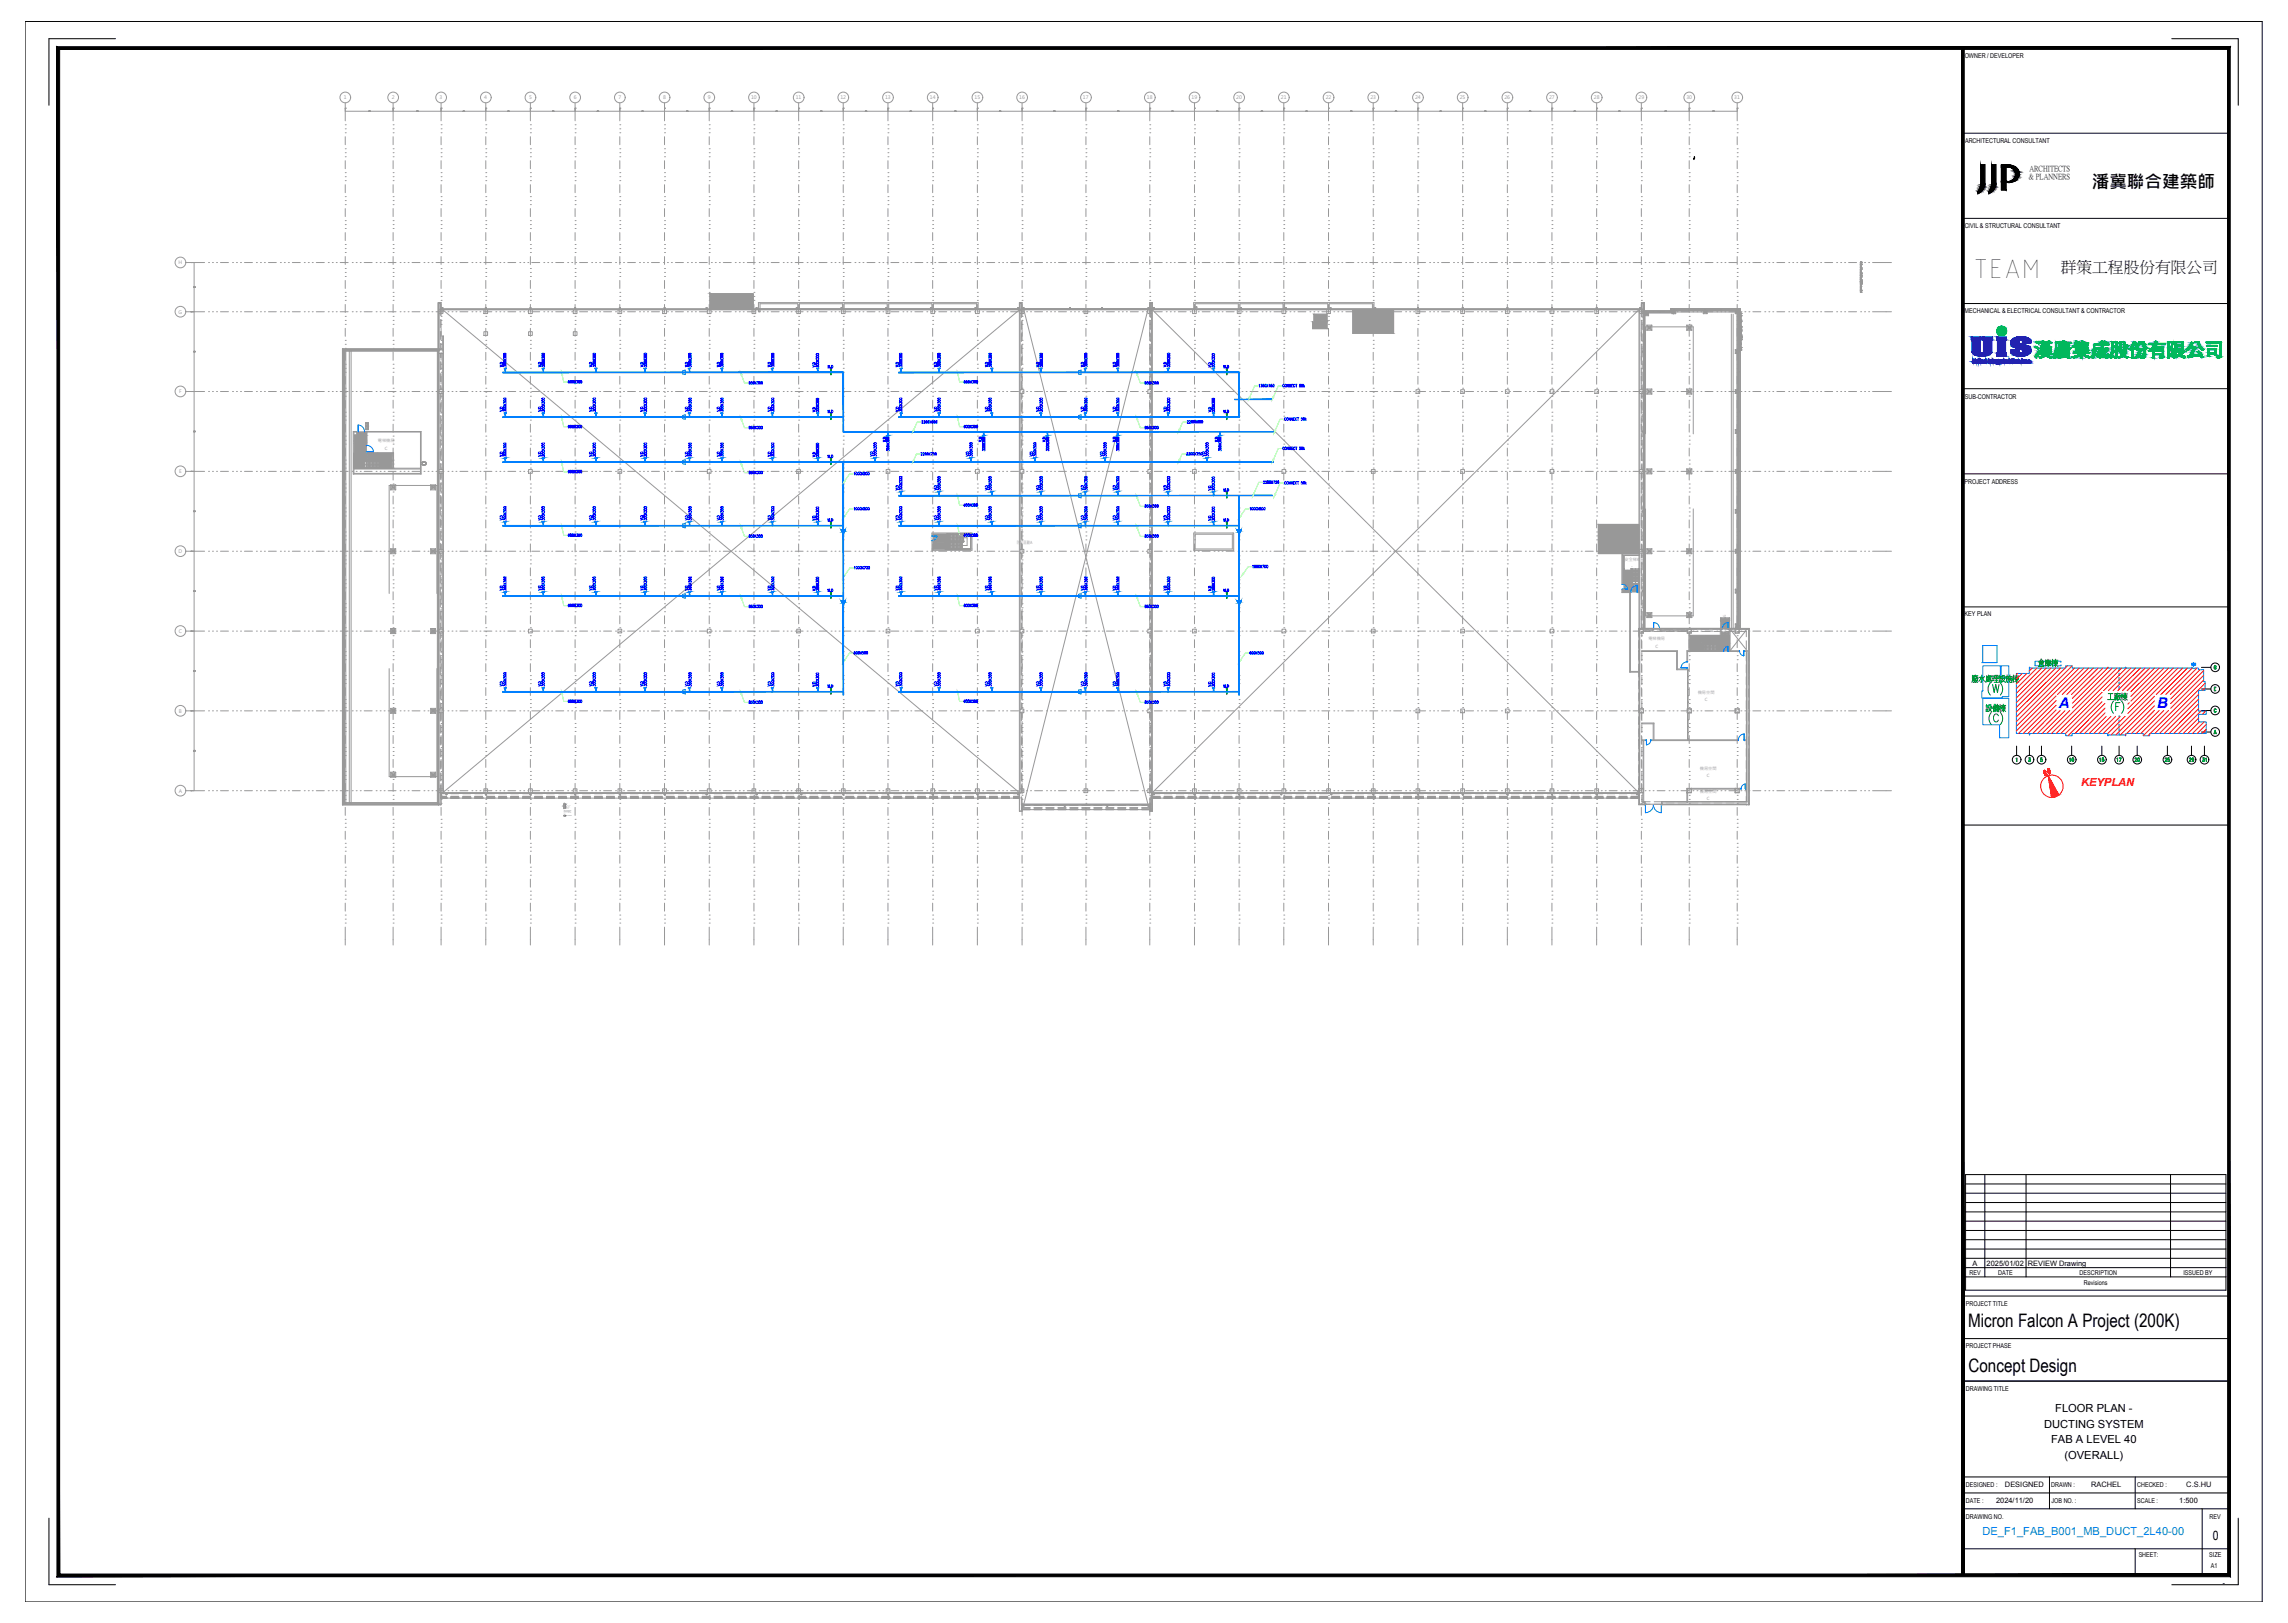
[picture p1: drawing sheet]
<svg xmlns="http://www.w3.org/2000/svg" width="860mm" height="610mm" viewBox="0 0 860 610" stroke-linecap="round" stroke-linejoin="round" font-family="sans-serif">
<defs><g id="words">
<text font-size="13.2" fill="#f00" x="762" y="252.6">倉庫棟</text>
<text font-size="11.9" fill="#009525" x="741.9" y="269.5">設備棟</text>
<text font-size="10.7" x="741.6" y="104.5">TEAM</text>
<text font-size="10.1" fill="#f00" x="789.5" y="265.3">工廠棟</text>
<g font-size="7">
<text x="739.8" y="498.6">Micron Falcon A Project (200K)</text>
<text x="740" y="515.6">Concept Design</text>
</g>
<text font-size="6.6" x="786.3" y="70.6">潘冀聯合建築師</text>
<text font-size="5.9" x="774.7" y="102.4">群策工程股份有限公司</text>
<g font-size="5.6" fill="#00f">
<text x="774" y="266">A</text>
<text x="810.9" y="266">B</text>
</g>
<text font-size="4.9" x="831.8" y="578.8">0</text>
<g font-size="4.4">
<text x="780.3" y="287.5" transform="rotate(-90 780.3 287.5)">10</text>
<text x="791.6" y="287.5" transform="rotate(-90 791.6 287.5)">15</text>
<text x="794.5" y="287.5">17</text>
<text x="801.2" y="287.5">20</text>
<text x="812.4" y="287.5">25</text>
<text x="821.6" y="287.5">29</text>
<text x="826.6" y="287.5">31</text>
</g>
<text font-size="4.2" fill="#f00" x="782.3" y="295.4">KEYPLAN</text>
<g font-size="4.2">
<text x="772.6" y="530.5">FLOOR PLAN -</text>
<text x="768.4" y="536.5">DUCTING SYSTEM</text>
<text x="771" y="542.5">FAB A LEVEL 40</text>
<text x="776" y="548.5">(OVERALL)</text>
</g>
<text font-size="4.2" fill="#007fff" x="745.2" y="576.8">DE_F1_FAB_B001_MB_DUCT_2L40-00</text>
<g font-size="3.5" fill="#007fff">
<text x="223.3" y="139" transform="rotate(-90 223.3 139)">V.D</text>
<text x="259.3" y="139" transform="rotate(-90 259.3 139)">V.D</text>
<text x="439.2" y="139" transform="rotate(-90 439.2 139)">V.D</text>
<text x="223.3" y="155.9" transform="rotate(-90 223.3 155.9)">V.D</text>
<text x="259.3" y="155.9" transform="rotate(-90 259.3 155.9)">V.D</text>
<text x="439.2" y="155.9" transform="rotate(-90 439.2 155.9)">V.D</text>
<text x="333.7" y="167.2" transform="rotate(-90 333.7 167.2)">V.D</text>
<text x="369.7" y="167.2" transform="rotate(-90 369.7 167.2)">V.D</text>
<text x="393.7" y="167.2" transform="rotate(-90 393.7 167.2)">V.D</text>
<text x="223.3" y="172.9" transform="rotate(-90 223.3 172.9)">V.D</text>
<text x="259.3" y="172.9" transform="rotate(-90 259.3 172.9)">V.D</text>
<text x="453.7" y="172.9" transform="rotate(-90 453.7 172.9)">V.D</text>
<text x="439.2" y="185.6" transform="rotate(-90 439.2 185.6)">V.D</text>
<text x="223.3" y="196.8" transform="rotate(-90 223.3 196.8)">V.D</text>
<text x="259.3" y="196.8" transform="rotate(-90 259.3 196.8)">V.D</text>
<text x="439.2" y="196.8" transform="rotate(-90 439.2 196.8)">V.D</text>
</g>
<text font-size="3.5" x="835.6" y="596">-</text>
<g font-size="2.9">
<text x="762.9" y="64.4">ARCHITECTS</text>
<text x="762.7" y="67.3">&amp; PLANNERS</text>
</g>
<g font-size="2.8">
<text x="741.4" y="475.8">A</text>
<text x="746.8" y="475.8">2025/01/02</text>
<text x="762.2" y="475.6">REVIEW Drawing</text>
<text x="753.7" y="558.9">DESIGNED</text>
<text x="786" y="558.9">RACHEL</text>
<text x="821.8" y="558.9">C.S.HU</text>
<text x="750.3" y="564.7">2024/11/20</text>
<text x="819.2" y="564.8">1:500</text>
</g>
<g font-size="2.5">
<text x="738.5" y="21.9">OWNER / DEVELOPER</text>
<text x="738.7" y="53.6">ARCHITECTURAL CONSULTANT</text>
<text x="738.5" y="85.6">CIVIL &amp; STRUCTURAL CONSULTANT</text>
<text x="738.5" y="117.8">MECHANICAL &amp; ELECTRICAL CONSULTANT &amp; CONTRACTOR</text>
<text x="738.6" y="149.9">SUB-CONTRACTOR</text>
<text x="738.5" y="182">PROJECT ADDRESS</text>
<text x="738.5" y="231.6">KEY PLAN</text>
<text x="740.3" y="479.1">REV</text>
<text x="751.1" y="479.1">DATE</text>
<text x="781.8" y="479.1">DESCRIPTION</text>
<text x="820.7" y="479.1">ISSUED BY</text>
<text x="783.3" y="483">Revisions</text>
<text x="739" y="490.7">PROJECT TITLE</text>
<text x="739" y="506.7">PROJECT PHASE</text>
<text x="739" y="522.6">DRAWING TITLE</text>
<text x="739" y="559">DESIGNED :</text>
<text x="771" y="559">DRAWN :</text>
<text x="803.3" y="559">CHECKED :</text>
<text x="739" y="564.9">DATE :</text>
<text x="771.2" y="564.9">JOB NO. :</text>
<text x="803.3" y="564.9">SCALE :</text>
<text x="739" y="570.7">DRAWING NO.</text>
<text x="830.6" y="570.7">REV</text>
<text x="803.9" y="585.2">SHEET:</text>
<text x="830.5" y="585.2">SIZE</text>
<text x="831.1" y="589.1">A1</text>
</g>
<g font-size="1.9" fill="#989898">
<text x="129.3" y="37.3">1</text>
<text x="147.3" y="37.4">2</text>
<text x="165.3" y="37.4">3</text>
<text x="182.1" y="37.4">4</text>
<text x="198.9" y="37.4">5</text>
<text x="215.7" y="37.4">6</text>
<text x="232.4" y="37.4">7</text>
<text x="249.2" y="37.4">8</text>
<text x="266.1" y="37.4">9</text>
<text x="282.3" y="37.3">10</text>
<text x="299.1" y="37.3">11</text>
<text x="315.9" y="37.3">12</text>
<text x="332.7" y="37.3">13</text>
<text x="349.5" y="37.3">14</text>
<text x="366.3" y="37.3">15</text>
<text x="383.1" y="37.3">16</text>
<text x="407.1" y="37.3">17</text>
<text x="431.1" y="37.3">18</text>
<text x="447.9" y="37.3">19</text>
<text x="464.7" y="37.4">20</text>
<text x="481.5" y="37.3">21</text>
<text x="498.3" y="37.4">22</text>
<text x="515.1" y="37.4">23</text>
<text x="531.9" y="37.4">24</text>
<text x="548.7" y="37.4">25</text>
<text x="565.5" y="37.4">26</text>
<text x="582.3" y="37.4">27</text>
<text x="599.1" y="37.4">28</text>
<text x="615.9" y="37.4">29</text>
<text x="633.9" y="37.4">30</text>
<text x="651.9" y="37.3">31</text>
<text x="67.1" y="99.3">H</text>
<text x="67.1" y="117.8">G</text>
<text x="67.3" y="147.9">F</text>
<text x="67.3" y="177.9">E</text>
<text x="67.1" y="207.8">D</text>
<text x="67.2" y="237.9">C</text>
<text x="67.2" y="267.9">B</text>
<text x="67.2" y="297.9">A</text>
</g>
<g font-size="1.6" fill="#989898">
<text x="133" y="166.5">安全梯I</text>
<text x="142" y="166.2">電梯機房</text>
<text x="144.7" y="168.9">C</text>
<text x="349.7" y="202.8">安全梯F</text>
<text x="382.2" y="204.3">防火區劃A</text>
<text x="610.6" y="210.8">安全梯K</text>
<text x="619.6" y="240.7">電梯機房</text>
<text x="622.3" y="243.4">C</text>
<text x="638.2" y="260.6">機房空間</text>
<text x="640.9" y="263.3">C</text>
<text x="639" y="289.5">機房空間</text>
<text x="641.6" y="292.1">C</text>
<text x="639" y="298.1">機房空間</text>
<text x="641.6" y="300.8">C</text>
</g>
<g font-size="1.1" fill="#989898">
<text x="611" y="220.5">DN</text>
<text x="647.7" y="231.8">UP</text>
</g>
</g></defs>
<g fill="#989898" stroke="#989898" stroke-width=".38">
<path d="M635.5 239l5.5 2.6v-2.6zM635.5 239l5.5 2.6h-5.5z"/>
<path d="M635.5 241.6l4.8 .4v-.4zM635.5 241.6l4.8 .4h-4.8z"/>
<path d="M635.5 242l5 2.5v-2.5zM635.5 242l5 2.5h-5z"/>
<path d="M645.7 239l4.4 2.6v-2.6zM645.7 239l4.4 2.6h-4.4z"/>
<path d="M647.5 241.6l2.6 .4v-.4zM647.5 241.6l2.6 .4h-2.6z"/>
<path d="M645.2 242l4.9 2.5v-2.5zM645.2 242l4.9 2.5h-4.9z"/>
<path d="M610.6 219.1l2.5 .1zM610.6 219.1l2.5 .1z"/>
<path d="M610.6 219.2l5.5 3.2v-3.2zM610.6 219.2l5.5 3.2h-5.5z"/>
<path d="M350.8 200.8l5.5 2.9v-2.9zM350.8 200.8l5.5 2.9h-5.5z"/>
<path d="M350.8 203.7l5.6 2.6v-2.6zM350.8 203.7l5.6 2.6h-5.6z"/>
<path d="M493.9 118.1l4.9 2.5v-2.5zM493.9 118.1l4.9 2.5h-4.9z"/>
<path d="M494.1 120.6l4.7 .4v-.4zM494.1 120.6l4.7 .4h-4.7z"/>
<path d="M493.4 121l5.4 2.5v-2.5zM493.4 121l5.4 2.5h-5.4z"/>
<path d="M646.9 233.3l3.2 2.9v-2.9zM646.9 233.3l3.2 2.9h-3.2z"/>
<path d="M142.1 170.4l5.2 2.6v-2.6zM142.1 170.4l5.2 2.6h-5.2z"/>
<path d="M142.8 173l4.5 .4v-.4zM142.8 173l4.5 .4h-4.5z"/>
<path d="M142.6 173.4l4.7 2.6v-2.6zM142.6 173.4l4.7 2.6h-4.7z"/>
<path d="M134.3 162.4l3.4 1.2v-1.2zM134.3 162.4l3.4 1.2h-3.4z"/>
<path d="M133.5 163.6l4.2 6.8v-6.8zM133.5 163.6l4.2 6.8h-4.2z"/>
<path d="M266.9 110.4l16.3 5.7v-5.7zM266.9 110.4l16.3 5.7h-16.3z"/>
<path d="M133.5 170.4l3.9 2.6v-2.6zM133.5 170.4l3.9 2.6h-3.9z"/>
<path d="M133.5 173l3.6 3v-3zM133.5 173l3.6 3h-3.6z"/>
<path d="M508.5 116.4l15.4 8.9v-8.9zM508.5 116.4l15.4 8.9h-15.4z"/>
<path d="M600.8 197.1l15.3 11v-11zM600.8 197.1l15.3 11h-15.3z"/>
<path d="M211.9 302.5l.5 .1zM211.9 302.5l.5 .1z"/>
<path d="M211.9 303.7l.5 .1zM211.9 303.7l.5 .1z"/>
<path d="M211.9 302.8l.5 .2v-.2zM211.9 302.8l.5 .2h-.5z"/>
<path d="M211.9 303.1l.5 .2zM211.9 303.1l.5 .2z"/>
</g>
<g fill="none" stroke="#989898" stroke-width=".38">
<path d="M129.8 38.6v6.8M147.8 38.6v6.8M165.8 38.6v6.8M182.6 38.6v6.8M199.4 38.6v6.8M216.2 38.6v6.8M233 38.6v6.8M249.8 38.6v6.8M266.6 38.6v6.8M283.4 38.6v6.8M300.2 38.6v6.8M317 38.6v6.8"/>
<path d="M333.8 38.6v6.8M350.6 38.6v6.8M367.4 38.6v6.8M384.2 38.6v6.8M408.2 38.6v6.8M432.2 38.6v6.8M449 38.6v6.8M465.8 38.6v6.8M482.6 38.6v6.8M499.4 38.6v6.8M516.2 38.6v6.8M533 38.6v6.8"/>
<path d="M549.8 38.6v6.8M566.6 38.6v6.8M583.4 38.6v6.8M600.2 38.6v6.8M617 38.6v6.8M635 38.6v6.8M653 38.6v6.8M129.8 46.9h.1M129.8 48.4h.1M129.8 49.9h.1M129.8 55.9h.1M129.8 57.4h.1"/>
<path d="M129.8 58.9h.1M129.8 40.7h.1M129.8 51.4v3M129.8 41.8h8.9M138.7 41.8h.1M138.7 41.8v.1M138.7 41.7v.1M138.8 41.9h.1M138.8 41.7v.1M138.8 41.8h.1M138.9 41.7v.1M138.9 41.8h.1"/>
<path d="M138.9 41.9h.1M139 41.8h17.7M147.8 46.9h.1M147.8 48.4h.1M147.8 49.9h.1M147.8 55.9h.1M147.8 57.4h.1M147.8 58.9h.1M147.8 40.7h.1M147.8 51.4v3M156.7 41.8h.1M156.7 41.8v.1"/>
<path d="M156.7 41.9h.1M156.8 41.7v.1M156.8 41.8h.1M156.8 41.9h.1M156.9 41.8h.1M156.9 41.9h.1M156.9 41.7v.1M157 41.8h17M165.8 46.9h.1M165.8 48.4h.1M165.8 49.9h.1M165.8 55.9h.1"/>
<path d="M165.8 57.4h.1M165.8 58.9h.1M165.8 40.7h.1M165.8 51.4v3M174.1 41.8h.1M174.1 41.8v.1M174.2 41.8h.1M174.2 41.9h.1M174.2 41.7v.1M174.3 41.7v.1M174.3 41.8h.1M174.3 41.9h.1"/>
<path d="M174.4 41.8h16.4M182.6 46.9h.1M182.6 48.4h.1M182.6 49.9h.1M182.6 55.9h.1M182.6 57.4h.1M182.6 58.9h.1M182.6 40.7h.1M182.6 51.4v3M190.9 41.8h.1M191 41.8h.1M191 41.9h.1"/>
<path d="M191 41.7v.1M191.1 41.8h.1M191.1 41.9h.1M191.1 41.7v.1M191.2 41.8h16.4M199.4 46.9h.1M199.4 48.4h.1M199.4 49.9h.1M199.4 55.9h.1M199.4 57.4h.1M199.4 58.9h.1M199.4 40.7h.1"/>
<path d="M199.4 51.4v3M207.7 41.8h.1M207.8 41.8h.1M207.8 41.9h.1M207.8 41.7v.1M207.9 41.7v.1M207.9 41.8h.1M207.9 41.9h.1M208 41.8h16.4M216.2 46.9h.1M216.2 48.4h.1M216.2 49.9h.1"/>
<path d="M216.2 55.9h.1M216.2 57.4h.1M216.2 58.9h.1M216.2 40.7h.1M216.2 51.4v3M224.4 41.8v.1M224.5 41.8h.1M224.5 41.8l.1 .1M224.6 41.8h.1M224.6 41.9h.1M224.6 41.7v.1M224.7 41.7v.1"/>
<path d="M224.7 41.8h.1M224.7 41.9h.1M224.7 41.8h16.5M233 46.9h.1M233 48.4h.1M233 49.9h.1M233 55.9h.1M233 57.4h.1M233 58.9h.1M233 40.7h.1M233 51.4v3M241.2 41.8v.1"/>
<path d="M241.3 41.8h.1M241.3 41.8l.1 .1M241.4 41.8h.1M241.4 41.9h.1M241.4 41.7v.1M241.5 41.7v.1M241.5 41.8h.1M241.5 41.9h.1M241.5 41.8h16.5M249.8 46.9h.1M249.8 48.4h.1M249.8 49.9h.1"/>
<path d="M249.8 55.9h.1M249.8 57.4h.1M249.8 58.9h.1M249.8 40.7h.1M249.8 51.4v3M258.1 41.8h.1M258.1 41.8l.1 .1M258.1 41.8v.1M258.2 41.8h.1M258.2 41.9h.1M258.2 41.7v.1M258.3 41.7v.1"/>
<path d="M258.3 41.8h.1M258.3 41.9h.1M258.3 41.8h16.6M266.6 46.9h.1M266.6 48.4h.1M266.6 49.9h.1M266.6 55.9h.1M266.6 57.4h.1M266.6 58.9h.1M266.6 40.7h.1M266.6 51.4v3M274.9 41.8h.1"/>
<path d="M275 41.8h.1M275 41.9h.1M275 41.7v.1M275.1 41.8h.1M275.1 41.9h.1M275.2 41.8h16.4M283.4 46.9h.1M283.4 48.4h.1M283.4 49.9h.1M283.4 55.9h.1M283.4 57.4h.1M283.4 58.9h.1"/>
<path d="M283.4 40.7h.1M283.4 51.4v3M291.7 41.8h.1M291.8 41.8h.1M291.8 41.9h.1M291.8 41.7v.1M291.9 41.8h.1M291.9 41.9h.1M291.9 41.7v.1M292 41.7l16.4 .1M300.2 46.9h.1M300.2 48.4h.1"/>
<path d="M300.2 49.9h.1M300.2 55.9h.1M300.2 57.4h.1M300.2 58.9h.1M300.2 40.7h.1M300.2 51.4v3M308.5 41.8h.1M308.5 41.8v.1M308.6 41.8h.1M308.6 41.9h.1M308.6 41.7v.1M308.7 41.7v.1"/>
<path d="M308.7 41.8h.1M308.7 41.9h.1M308.8 41.7v.1M308.8 41.8h16.4M317 46.9h.1M317 48.4h.1M317 49.9h.1M317 55.9h.1M317 57.4h.1M317 58.9h.1M317 40.7h.1M317 51.4v3"/>
<path d="M325.3 41.8h.1M325.4 41.8h.1M325.4 41.9h.1M325.4 41.7v.1M325.5 41.7v.1M325.5 41.8h.1M325.5 41.9h.1M325.6 41.8h16.4M333.8 46.9h.1M333.8 48.4h.1M333.8 49.9h.1M333.8 55.9h.1"/>
<path d="M333.8 57.4h.1M333.8 58.9h.1M333.8 40.7h.1M333.8 51.4v3M342.1 41.8h.1M342.2 41.8h.1M342.2 41.9h.1M342.2 41.7v.1M342.3 41.8h.1M342.3 41.9h.1M342.3 41.8h16.5M342.3 41.7v.1"/>
<path d="M350.6 46.9h.1M350.6 48.4h.1M350.6 49.9h.1M350.6 55.9h.1M350.6 57.4h.1M350.6 58.9h.1M350.6 40.7h.1M350.6 51.4v3M358.8 41.8v.1M358.9 41.8h.1M358.9 41.8l.1 .1M359 41.8h.1"/>
<path d="M359 41.9h.1M359 41.7v.1M359.1 41.8h.1M359.1 41.9h.1M359.1 41.7v.1M359.1 41.7l16.6 .1M367.4 46.9h.1M367.4 48.4h.1M367.4 49.9h.1M367.4 55.9h.1M367.4 57.4h.1M367.4 58.9h.1"/>
<path d="M367.4 40.7h.1M367.4 51.4v3M375.7 41.8v.1M375.7 41.8h.1M375.7 41.8l.1 .1M375.8 41.8h.1M375.8 41.9h.1M375.8 41.7v.1M375.9 41.8h.1M375.9 41.9h.1M375.9 41.7v.1M376 41.7v.1"/>
<path d="M384.2 46.9h.1M384.2 48.4h.1M384.2 49.9h.1M384.2 55.9h.1M384.2 57.4h.1M384.2 58.9h.1M384.2 40.7h.1M384.2 51.4v3M396.1 41.8h-20.2M396.1 41.8h.1M396.1 41.9h.1M396.2 41.7v.1"/>
<path d="M396.2 41.8h.1M396.2 41.9h.1M396.3 41.7v.1M396.3 41.8h.1M396.3 41.9h.1M396.4 41.8h.1M396.4 41.9h.1M396.4 41.8h23.6M396.4 41.7v.1M408.2 46.9h.1M408.2 48.4h.1M408.2 49.9h.1"/>
<path d="M408.2 55.9h.1M408.2 57.4h.1M408.2 58.9h.1M408.2 40.7h.1M408.2 51.4v3M420.1 41.8v.1M420.1 41.8h.1M420.1 41.9h.1M420.2 41.7v.1M420.2 41.8h.1M420.2 41.9h.1M420.3 41.7v.1"/>
<path d="M420.4 41.8h.1M420.4 41.9h.1M420.4 41.8h20M420.4 41.7v.1M432.2 46.9h.1M432.2 48.4h.1M432.2 49.9h.1M432.2 55.9h.1M432.2 57.4h.1M432.2 58.9h.1M432.2 40.7h.1M432.2 51.4v3"/>
<path d="M440.5 41.8h.1M440.6 41.8h.1M440.6 41.9h.1M440.6 41.7v.1M440.7 41.8h.1M440.7 41.9h.1M440.7 41.7v.1M440.8 41.8h16.4M449 46.9h.1M449 48.4h.1M449 49.9h.1M449 55.9h.1"/>
<path d="M449 57.4h.1M449 58.9h.1M449 40.7h.1M449 51.4v3M457.3 41.8h.1M457.4 41.8h.1M457.4 41.9h.1M457.4 41.7v.1M457.5 41.8h.1M457.5 41.9h.1M457.5 41.7v.1M457.6 41.8h16.4"/>
<path d="M465.8 46.9h.1M465.8 48.4h.1M465.8 49.9h.1M465.8 55.9h.1M465.8 57.4h.1M465.8 58.9h.1M465.8 40.7h.1M465.8 51.4v3M474.1 41.8h.1M474.2 41.8h.1M474.2 41.9h.1M474.2 41.7v.1"/>
<path d="M474.3 41.7v.1M474.3 41.8h.1M474.3 41.9h.1M474.4 41.8h16.4M482.6 46.9h.1M482.6 48.4h.1M482.6 49.9h.1M482.6 55.9h.1M482.6 57.4h.1M482.6 58.9h.1M482.6 40.7h.1M482.6 51.4v3"/>
<path d="M490.9 41.8h.1M491 41.8h.1M491 41.9h.1M491 41.7v.1M491.1 41.7v.1M491.1 41.8h.1M491.1 41.9h.1M491.2 41.8h16.4M499.4 46.9h.1M499.4 48.4h.1M499.4 49.9h.1M499.4 55.9h.1"/>
<path d="M499.4 57.4h.1M499.4 58.9h.1M499.4 40.7h.1M499.4 51.4v3M507.7 41.8h.1M507.7 41.8l.1 .1M507.7 41.8v.1M507.8 41.8h.1M507.8 41.9h.1M507.8 41.7v.1M507.9 41.7v.1M507.9 41.8h.1"/>
<path d="M507.9 41.9h.1M507.9 41.8h16.6M508 41.7v.1M516.2 46.9h.1M516.2 48.4h.1M516.2 49.9h.1M516.2 55.9h.1M516.2 57.4h.1M516.2 58.9h.1M516.2 40.7h.1M516.2 51.4v3M524.5 41.8h.1"/>
<path d="M524.5 41.8l.1 .1M524.6 41.8h.1M524.6 41.9h.1M524.6 41.7v.1M524.7 41.8h.1M524.7 41.9h.1M524.7 41.7v.1M524.8 41.7l16.5 .1M533 46.9h.1M533 48.4h.1M533 49.9h.1M533 55.9h.1"/>
<path d="M533 57.4h.1M533 58.9h.1M533 40.7h.1M533 51.4v3M541.3 41.8h.1M541.4 41.8h.1M541.4 41.9h.1M541.4 41.7v.1M541.5 41.8h.1M541.5 41.9h.1M541.5 41.7v.1M541.5 41.7l16.5 .1"/>
<path d="M549.8 46.9h.1M549.8 48.4h.1M549.8 49.9h.1M549.8 55.9h.1M549.8 57.4h.1M549.8 58.9h.1M549.8 40.7h.1M549.8 51.4v3M558.1 41.8h.1M558.1 41.8v.1M558.2 41.8h.1M558.2 41.9h.1"/>
<path d="M558.2 41.7v.1M558.3 41.8h.1M558.3 41.9h.1M558.3 41.7v.1M558.4 41.7v.1M558.4 41.8h16.4M566.6 46.9h.1M566.6 48.4h.1M566.6 49.9h.1M566.6 55.9h.1M566.6 57.4h.1M566.6 58.9h.1"/>
<path d="M566.6 40.7h.1M566.6 51.4v3M574.9 41.8h.1M574.9 41.8v.1M575 41.8h.1M575 41.9h.1M575 41.7v.1M575.1 41.7v.1M575.1 41.8h.1M575.1 41.9h.1M575.2 41.8h16.4M583.4 46.9h.1"/>
<path d="M583.4 48.4h.1M583.4 49.9h.1M583.4 55.9h.1M583.4 57.4h.1M583.4 58.9h.1M583.4 40.7h.1M583.4 51.4v3M591.7 41.8h.1M591.8 41.8h.1M591.8 41.9h.1M591.8 41.7v.1M591.9 41.8h.1"/>
<path d="M591.9 41.9h.1M591.9 41.7v.1M592 41.8h16.4M600.2 46.9h.1M600.2 48.4h.1M600.2 49.9h.1M600.2 55.9h.1M600.2 57.4h.1M600.2 58.9h.1M600.2 40.7h.1M600.2 51.4v3M608.5 41.8h.1"/>
<path d="M608.6 41.8h.1M608.6 41.9h.1M608.6 41.7v.1M608.7 41.8h.1M608.7 41.9h.1M608.7 41.7v.1M608.8 41.8h17M617 46.9h.1M617 48.4h.1M617 49.9h.1M617 55.9h.1M617 57.4h.1"/>
<path d="M617 58.9h.1M617 40.7h.1M617 51.4v3M625.9 41.8h.1M625.9 41.8v.1M626 41.7v.1M626 41.8h.1M626 41.9h.1M626.1 41.8h.1M626.1 41.9h.1M626.1 41.7v.1M626.2 41.8h17.7"/>
<path d="M635 46.9h.1M635 48.4h.1M635 49.9h.1M635 55.9h.1M635 57.4h.1M635 58.9h.1M635 40.7h.1M635 51.4v3M643.9 41.8h.1M643.9 41.8v.1M644 41.8h.1M644 41.9h.1"/>
<path d="M644 41.7v.1M644.1 41.7v.1M644.1 41.8h.1M644.1 41.9h.1M644.2 41.7l8.8 .1M653 46.9h.1M653 48.4h.1M653 49.9h.1M653 55.9h.1M653 57.4h.1M653 58.9h.1M653 40.7h.1"/>
<path d="M653 51.4v3M129.8 64.9h.1M129.8 66.4h.1M129.8 67.9h.1M129.8 73.9h.1M129.8 75.4h.1M129.8 76.9h.1M129.8 60.4v3M129.8 69.4v3M129.8 78.4v3M147.8 64.9h.1M147.8 66.4h.1"/>
<path d="M147.8 67.9h.1M147.8 73.9h.1M147.8 75.4h.1M147.8 76.9h.1M147.8 60.4v3M147.8 69.4v3M147.8 78.4v3M165.8 64.9h.1M165.8 66.4h.1M165.8 67.9h.1M165.8 73.9h.1M165.8 75.4h.1"/>
<path d="M165.8 76.9h.1M165.8 60.4v3M165.8 69.4v3M165.8 78.4v3M182.6 64.9h.1M182.6 66.4h.1M182.6 67.9h.1M182.6 73.9h.1M182.6 75.4h.1M182.6 76.9h.1M182.6 60.4v3M182.6 69.4v3"/>
<path d="M182.6 78.4v3M199.4 64.9h.1M199.4 66.4h.1M199.4 67.9h.1M199.4 73.9h.1M199.4 75.4h.1M199.4 76.9h.1M199.4 60.4v3M199.4 69.4v3M199.4 78.4v3M216.2 64.9h.1M216.2 66.4h.1"/>
<path d="M216.2 67.9h.1M216.2 73.9h.1M216.2 75.4h.1M216.2 76.9h.1M216.2 60.4v3M216.2 69.4v3M216.2 78.4v3M233 64.9h.1M233 66.4h.1M233 67.9h.1M233 73.9h.1M233 75.4h.1"/>
<path d="M233 76.9h.1M233 60.4v3M233 69.4v3M233 78.4v3M249.8 64.9h.1M249.8 66.4h.1M249.8 67.9h.1M249.8 73.9h.1M249.8 75.4h.1M249.8 76.9h.1M249.8 60.4v3M249.8 69.4v3"/>
<path d="M249.8 78.4v3M266.6 64.9h.1M266.6 66.4h.1M266.6 67.9h.1M266.6 73.9h.1M266.6 75.4h.1M266.6 76.9h.1M266.6 60.4v3M266.6 69.4v3M266.6 78.4v3M283.4 64.9h.1M283.4 66.4h.1"/>
<path d="M283.4 67.9h.1M283.4 73.9h.1M283.4 75.4h.1M283.4 76.9h.1M283.4 60.4v3M283.4 69.4v3M283.4 78.4v3M300.2 64.9h.1M300.2 66.4h.1M300.2 67.9h.1M300.2 73.9h.1M300.2 75.4h.1"/>
<path d="M300.2 76.9h.1M300.2 60.4v3M300.2 69.4v3M300.2 78.4v3M317 64.9h.1M317 66.4h.1M317 67.9h.1M317 73.9h.1M317 75.4h.1M317 76.9h.1M317 60.4v3M317 69.4v3"/>
<path d="M317 78.4v3M333.8 64.9h.1M333.8 66.4h.1M333.8 67.9h.1M333.8 73.9h.1M333.8 75.4h.1M333.8 76.9h.1M333.8 60.4v3M333.8 69.4v3M333.8 78.4v3M350.6 64.9h.1M350.6 66.4h.1"/>
<path d="M350.6 67.9h.1M350.6 73.9h.1M350.6 75.4h.1M350.6 76.9h.1M350.6 60.4v3M350.6 69.4v3M350.6 78.4v3M367.4 64.9h.1M367.4 66.4h.1M367.4 67.9h.1M367.4 73.9h.1M367.4 75.4h.1"/>
<path d="M367.4 76.9h.1M367.4 60.4v3M367.4 69.4v3M367.4 78.4v3M384.2 64.9h.1M384.2 66.4h.1M384.2 67.9h.1M384.2 73.9h.1M384.2 75.4h.1M384.2 76.9h.1M384.2 60.4v3M384.2 69.4v3"/>
<path d="M384.2 78.4v3M408.2 64.9h.1M408.2 66.4h.1M408.2 67.9h.1M408.2 73.9h.1M408.2 75.4h.1M408.2 76.9h.1M408.2 60.4v3M408.2 69.4v3M408.2 78.4v3M432.2 64.9h.1M432.2 66.4h.1"/>
<path d="M432.2 67.9h.1M432.2 73.9h.1M432.2 75.4h.1M432.2 76.9h.1M432.2 60.4v3M432.2 69.4v3M432.2 78.4v3M449 64.9h.1M449 66.4h.1M449 67.9h.1M449 73.9h.1M449 75.4h.1"/>
<path d="M449 76.9h.1M449 60.4v3M449 69.4v3M449 78.4v3M465.8 64.9h.1M465.8 66.4h.1M465.8 67.9h.1M465.8 73.9h.1M465.8 75.4h.1M465.8 76.9h.1M465.8 60.4v3M465.8 69.4v3"/>
<path d="M465.8 78.4v3M482.6 64.9h.1M482.6 66.4h.1M482.6 67.9h.1M482.6 73.9h.1M482.6 75.4h.1M482.6 76.9h.1M482.6 60.4v3M482.6 69.4v3M482.6 78.4v3M499.4 64.9h.1M499.4 66.4h.1"/>
<path d="M499.4 67.9h.1M499.4 73.9h.1M499.4 75.4h.1M499.4 76.9h.1M499.4 60.4v3M499.4 69.4v3M499.4 78.4v3M516.2 64.9h.1M516.2 66.4h.1M516.2 67.9h.1M516.2 73.9h.1M516.2 75.4h.1"/>
<path d="M516.2 76.9h.1M516.2 60.4v3M516.2 69.4v3M516.2 78.4v3M533 64.9h.1M533 66.4h.1M533 67.9h.1M533 73.9h.1M533 75.4h.1M533 76.9h.1M533 60.4v3M533 69.4v3"/>
<path d="M533 78.4v3M549.8 64.9h.1M549.8 66.4h.1M549.8 67.9h.1M549.8 73.9h.1M549.8 75.4h.1M549.8 76.9h.1M549.8 60.4v3M549.8 69.4v3M549.8 78.4v3M566.6 64.9h.1M566.6 66.4h.1"/>
<path d="M566.6 67.9h.1M566.6 73.9h.1M566.6 75.4h.1M566.6 76.9h.1M566.6 60.4v3M566.6 69.4v3M566.6 78.4v3M583.4 64.9h.1M583.4 66.4h.1M583.4 67.9h.1M583.4 73.9h.1M583.4 75.4h.1"/>
<path d="M583.4 76.9h.1M583.4 60.4v3M583.4 69.4v3M583.4 78.4v3M600.2 64.9h.1M600.2 66.4h.1M600.2 67.9h.1M600.2 73.9h.1M600.2 75.4h.1M600.2 76.9h.1M600.2 60.4v3M600.2 69.4v3"/>
<path d="M600.2 78.4v3M617 64.9h.1M617 66.4h.1M617 67.9h.1M617 73.9h.1M617 75.4h.1M617 76.9h.1M617 60.4v3M617 69.4v3M617 78.4v3M635 64.9h.1M635 66.4h.1"/>
<path d="M635 67.9h.1M635 73.9h.1M635 75.4h.1M635 76.9h.1M635 60.4v3M635 69.4v3M635 78.4v3M653 64.9h.1M653 66.4h.1M653 67.9h.1M653 73.9h.1M653 75.4h.1"/>
<path d="M653 76.9h.1M653 60.4v3M653 69.4v3M653 78.4v3M69.8 98.7h7.1M71.8 98.7h.1M73 98.7v9.1M78.4 98.7h.1M79.9 98.7h.1M81.4 98.7h.1M82.9 98.7h3M87.4 98.7h.1"/>
<path d="M88.9 98.7h.1M90.4 98.7h.1M91.9 98.7h3M96.4 98.7h.1M97.9 98.7h.1M99.4 98.7h.1M100.9 98.7h3M105.4 98.7h.1M106.9 98.7h.1M108.4 98.7h.1M109.9 98.7h3M114.4 98.7h.1"/>
<path d="M115.9 98.7h.1M117.4 98.7h.1M118.9 98.7h3M123.4 98.7h.1M124.9 98.7h.1M126.4 98.7h.1M127.9 98.7h3M129.8 82.9h.1M129.8 84.4h.1M129.8 85.9h.1M129.8 91.9h.1M129.8 93.4h.1"/>
<path d="M129.8 94.9h.1M129.8 87.4v3M129.8 96.4v3M132.4 98.7h.1M133.9 98.7h.1M135.4 98.7h.1M136.9 98.7h3M141.4 98.7h.1M142.9 98.7h.1M144.4 98.7h.1M145.9 98.7h3M147.8 82.9h.1"/>
<path d="M147.8 84.4h.1M147.8 85.9h.1M147.8 91.9h.1M147.8 93.4h.1M147.8 94.9h.1M147.8 87.4v3M147.8 96.4v3M150.4 98.7h.1M151.9 98.7h.1M153.4 98.7h.1M154.9 98.7h3M159.4 98.7h.1"/>
<path d="M160.9 98.7h.1M162.4 98.7h.1M163.9 98.7h3M165.8 82.9h.1M165.8 84.4h.1M165.8 85.9h.1M165.8 91.9h.1M165.8 93.4h.1M165.8 94.9h.1M165.8 87.4v3M165.8 96.4v3M168.4 98.7h.1"/>
<path d="M169.9 98.7h.1M171.4 98.7h.1M172.9 98.7h3M177.4 98.7h.1M178.9 98.7h.1M180.4 98.7h.1M181.9 98.7h3M182.6 82.9h.1M182.6 84.4h.1M182.6 85.9h.1M182.6 91.9h.1M182.6 93.4h.1"/>
<path d="M182.6 94.9h.1M182.6 87.4v3M182.6 96.4v3M186.4 98.7h.1M187.9 98.7h.1M189.4 98.7h.1M190.9 98.7h3M195.4 98.7h.1M196.9 98.7h.1M198.4 98.7h.1M199.4 82.9h.1M199.4 84.4h.1"/>
<path d="M199.4 85.9h.1M199.4 91.9h.1M199.4 93.4h.1M199.4 94.9h.1M199.4 87.4v3M199.4 96.4v3M199.9 98.7h3M204.4 98.7h.1M205.9 98.7h.1M207.4 98.7h.1M208.9 98.7h3M213.4 98.7h.1"/>
<path d="M214.9 98.7h.1M216.2 82.9h.1M216.2 84.4h.1M216.2 85.9h.1M216.2 91.9h.1M216.2 93.4h.1M216.2 94.9h.1M216.2 87.4v3M216.2 96.4v3M216.4 98.7h.1M217.9 98.7h3M222.4 98.7h.1"/>
<path d="M223.9 98.7h.1M225.4 98.7h.1M226.9 98.7h3M231.4 98.7h.1M232.9 98.7h.1M233 82.9h.1M233 84.4h.1M233 85.9h.1M233 91.9h.1M233 93.4h.1M233 94.9h.1M233 87.4v3"/>
<path d="M233 96.4v3M234.4 98.7h.1M235.9 98.7h3M240.4 98.7h.1M241.9 98.7h.1M243.4 98.7h.1M244.9 98.7h3M249.4 98.7h.1M249.8 82.9h.1M249.8 84.4h.1M249.8 85.9h.1M249.8 91.9h.1"/>
<path d="M249.8 93.4h.1M249.8 94.9h.1M249.8 87.4v3M249.8 96.4v3M250.9 98.7h.1M252.4 98.7h.1M253.9 98.7h3M258.4 98.7h.1M259.9 98.7h.1M261.4 98.7h.1M262.9 98.7h3M266.6 82.9h.1"/>
<path d="M266.6 84.4h.1M266.6 85.9h.1M266.6 91.9h.1M266.6 93.4h.1M266.6 94.9h.1M266.6 87.4v3M266.6 96.4v3M267.4 98.7h.1M268.9 98.7h.1M270.4 98.7h.1M271.9 98.7h3M276.4 98.7h.1"/>
<path d="M277.9 98.7h.1M279.4 98.7h.1M280.9 98.7h3M283.4 82.9h.1M283.4 84.4h.1M283.4 85.9h.1M283.4 91.9h.1M283.4 93.4h.1M283.4 94.9h.1M283.4 87.4v3M283.4 96.4v3M285.4 98.7h.1"/>
<path d="M286.9 98.7h.1M288.4 98.7h.1M289.9 98.7h3M294.4 98.7h.1M295.9 98.7h.1M297.4 98.7h.1M298.9 98.7h3M300.2 82.9h.1M300.2 84.4h.1M300.2 85.9h.1M300.2 91.9h.1M300.2 93.4h.1"/>
<path d="M300.2 94.9h.1M300.2 87.4v3M300.2 96.4v3M303.4 98.7h.1M304.9 98.7h.1M306.4 98.7h.1M307.9 98.7h3M312.4 98.7h.1M313.9 98.7h.1M315.4 98.7h.1M316.9 98.7h3M317 82.9h.1"/>
<path d="M317 84.4h.1M317 85.9h.1M317 91.9h.1M317 93.4h.1M317 94.9h.1M317 87.4v3M317 96.4v3M321.4 98.7h.1M322.9 98.7h.1M324.4 98.7h.1M325.9 98.7h3M330.4 98.7h.1"/>
<path d="M331.9 98.7h.1M333.4 98.7h.1M333.8 82.9h.1M333.8 84.4h.1M333.8 85.9h.1M333.8 91.9h.1M333.8 93.4h.1M333.8 94.9h.1M333.8 87.4v3M333.8 96.4v3M334.9 98.7h3M339.4 98.7h.1"/>
<path d="M340.9 98.7h.1M342.4 98.7h.1M343.9 98.7h3M348.4 98.7h.1M349.9 98.7h.1M350.6 82.9h.1M350.6 84.4h.1M350.6 85.9h.1M350.6 91.9h.1M350.6 93.4h.1M350.6 94.9h.1M350.6 87.4v3"/>
<path d="M350.6 96.4v3M351.4 98.7h.1M352.9 98.7h3M357.4 98.7h.1M358.9 98.7h.1M360.4 98.7h.1M361.9 98.7h3M366.4 98.7h.1M367.4 82.9h.1M367.4 84.4h.1M367.4 85.9h.1M367.4 91.9h.1"/>
<path d="M367.4 93.4h.1M367.4 94.9h.1M367.4 87.4v3M367.4 96.4v3M367.9 98.7h.1M369.4 98.7h.1M370.9 98.7h3M375.4 98.7h.1M376.9 98.7h.1M378.4 98.7h.1M379.9 98.7h3M384.2 82.9h.1"/>
<path d="M384.2 84.4h.1M384.2 85.9h.1M384.2 91.9h.1M384.2 93.4h.1M384.2 94.9h.1M384.2 87.4v3M384.2 96.4v3M384.4 98.7h.1M385.9 98.7h.1M387.4 98.7h.1M388.9 98.7h3M393.4 98.7h.1"/>
<path d="M394.9 98.7h.1M396.4 98.7h.1M397.9 98.7h3M402.4 98.7h.1M403.9 98.7h.1M405.4 98.7h.1M406.9 98.7h3M408.2 82.9h.1M408.2 84.4h.1M408.2 85.9h.1M408.2 91.9h.1M408.2 93.4h.1"/>
<path d="M408.2 94.9h.1M408.2 87.4v3M408.2 96.4v3M411.4 98.7h.1M412.9 98.7h.1M414.4 98.7h.1M415.9 98.7h3M420.4 98.7h.1M421.9 98.7h.1M423.4 98.7h.1M424.9 98.7h3M429.4 98.7h.1"/>
<path d="M430.9 98.7h.1M432.2 82.9h.1M432.2 84.4h.1M432.2 85.9h.1M432.2 91.9h.1M432.2 93.4h.1M432.2 94.9h.1M432.2 87.4v3M432.2 96.4v3M432.4 98.7h.1M433.9 98.7h3M438.4 98.7h.1"/>
<path d="M439.9 98.7h.1M441.4 98.7h.1M442.9 98.7h3M447.4 98.7h.1M448.9 98.7h.1M449 82.9h.1M449 84.4h.1M449 85.9h.1M449 91.9h.1M449 93.4h.1M449 94.9h.1M449 87.4v3"/>
<path d="M449 96.4v3M450.4 98.7h.1M451.9 98.7h3M456.4 98.7h.1M457.9 98.7h.1M459.4 98.7h.1M460.9 98.7h3M465.4 98.7h.1M465.8 82.9h.1M465.8 84.4h.1M465.8 85.9h.1M465.8 91.9h.1"/>
<path d="M465.8 93.4h.1M465.8 94.9h.1M465.8 87.4v3M465.8 96.4v3M466.9 98.7h.1M468.4 98.7h.1M469.9 98.7h3M474.4 98.7h.1M475.9 98.7h.1M477.4 98.7h.1M478.9 98.7h3M482.6 82.9h.1"/>
<path d="M482.6 84.4h.1M482.6 85.9h.1M482.6 91.9h.1M482.6 93.4h.1M482.6 94.9h.1M482.6 87.4v3M482.6 96.4v3M483.4 98.7h.1M484.9 98.7h.1M486.4 98.7h.1M487.9 98.7h3M492.4 98.7h.1"/>
<path d="M493.9 98.7h.1M495.4 98.7h.1M496.9 98.7h3M499.4 82.9h.1M499.4 84.4h.1M499.4 85.9h.1M499.4 91.9h.1M499.4 93.4h.1M499.4 94.9h.1M499.4 87.4v3M499.4 96.4v3M501.4 98.7h.1"/>
<path d="M502.9 98.7h.1M504.4 98.7h.1M505.9 98.7h3M510.4 98.7h.1M511.9 98.7h.1M513.4 98.7h.1M514.9 98.7h3M516.2 82.9h.1M516.2 84.4h.1M516.2 85.9h.1M516.2 91.9h.1M516.2 93.4h.1"/>
<path d="M516.2 94.9h.1M516.2 87.4v3M516.2 96.4v3M519.4 98.7h.1M520.9 98.7h.1M522.4 98.7h.1M523.9 98.7h3M528.4 98.7h.1M529.9 98.7h.1M531.4 98.7h.1M532.9 98.7h3M533 82.9h.1"/>
<path d="M533 84.4h.1M533 85.9h.1M533 91.9h.1M533 93.4h.1M533 94.9h.1M533 87.4v3M533 96.4v3M537.4 98.7h.1M538.9 98.7h.1M540.4 98.7h.1M541.9 98.7h3M546.4 98.7h.1"/>
<path d="M547.9 98.7h.1M549.4 98.7h.1M549.8 82.9h.1M549.8 84.4h.1M549.8 85.9h.1M549.8 91.9h.1M549.8 93.4h.1M549.8 94.9h.1M549.8 87.4v3M549.8 96.4v3M550.9 98.7h3M555.4 98.7h.1"/>
<path d="M556.9 98.7h.1M558.4 98.7h.1M559.9 98.7h3M564.4 98.7h.1M565.9 98.7h.1M566.6 82.9h.1M566.6 84.4h.1M566.6 85.9h.1M566.6 91.9h.1M566.6 93.4h.1M566.6 94.9h.1M566.6 87.4v3"/>
<path d="M566.6 96.4v3M567.4 98.7h.1M568.9 98.7h3M573.4 98.7h.1M574.9 98.7h.1M576.4 98.7h.1M577.9 98.7h3M582.4 98.7h.1M583.4 82.9h.1M583.4 84.4h.1M583.4 85.9h.1M583.4 91.9h.1"/>
<path d="M583.4 93.4h.1M583.4 94.9h.1M583.4 87.4v3M583.4 96.4v3M583.9 98.7h.1M585.4 98.7h.1M586.9 98.7h3M591.4 98.7h.1M592.9 98.7h.1M594.4 98.7h.1M595.9 98.7h3M600.2 82.9h.1"/>
<path d="M600.2 84.4h.1M600.2 85.9h.1M600.2 91.9h.1M600.2 93.4h.1M600.2 94.9h.1M600.2 87.4v3M600.2 96.4v3M600.4 98.7h.1M601.9 98.7h.1M603.4 98.7h.1M604.9 98.7h3M609.4 98.7h.1"/>
<path d="M610.9 98.7h.1M612.4 98.7h.1M613.9 98.7h3M617 82.9h.1M617 84.4h.1M617 85.9h.1M617 91.9h.1M617 93.4h.1M617 94.9h.1M617 87.4v3M617 96.4v3M618.4 98.7h.1"/>
<path d="M619.9 98.7h.1M621.4 98.7h.1M622.9 98.7h3M627.4 98.7h.1M628.9 98.7h.1M630.4 98.7h.1M631.9 98.7h3M635 82.9h.1M635 84.4h.1M635 85.9h.1M635 91.9h.1M635 93.4h.1"/>
<path d="M635 94.9h.1M635 87.4v3M635 96.4v3M636.4 98.7h.1M637.9 98.7h.1M639.4 98.7h.1M640.9 98.7h3M645.4 98.7h.1M646.9 98.7h.1M648.4 98.7h.1M649.9 98.7h3M653 82.9h.1"/>
<path d="M653 84.4h.1M653 85.9h.1M653 91.9h.1M653 93.4h.1M653 94.9h.1M653 87.4v3M653 96.4v3M654.4 98.7h.1M655.9 98.7h.1M657.4 98.7h.1M658.9 98.7h3M663.4 98.7h.1"/>
<path d="M664.9 98.7h.1M666.4 98.7h.1M667.9 98.7h3M672.4 98.7h.1M673.9 98.7h.1M675.4 98.7h.1M676.9 98.7h3M681.4 98.7h.1M682.9 98.7h.1M684.4 98.7h.1M685.9 98.7h3M690.4 98.7h.1"/>
<path d="M691.9 98.7h.1M693.4 98.7h.1M694.9 98.7h3M699.3 99.3h.1M699.3 98.6v2.1M699.3 98.6h.3M699.3 99.3h.3M699.4 98.7h.1M699.4 98.6h.1M699.5 98.6h.1M699.6 99.6h.1M699.6 99.4h.1"/>
<path d="M699.6 99.3h.1M699.6 98.6v2.1M700.9 98.7h.1M702.4 98.7h.1M703.9 98.7h7.1M69.8 117.2h7.1M71.8 117.2h.1M72.9 108h.1M72.9 107.9h.1M72.9 107.8h.1M72.9 107.8v.1M73 107.9h.1"/>
<path d="M73 108.1v23.9M73 108h.1M78.4 117.2h.1M79.9 117.2h.1M81.4 117.2h.1M82.9 117.2h3M87.4 117.2h.1M88.9 117.2h.1M90.4 117.2h.1M91.9 117.2h3M96.4 117.2h.1M97.9 117.2h.1"/>
<path d="M99.4 117.2h.1M100.9 117.2h3M105.4 117.2h.1M106.9 117.2h.1M108.4 117.2h.1M109.9 117.2h3M114.4 117.2h.1M115.9 117.2h.1M117.4 117.2h.1M118.9 117.2h3M123.4 117.2h.1M124.9 117.2h.1"/>
<path d="M126.4 117.2h.1M127.9 117.2h3M129.8 100.9h.1M129.8 102.4h.1M129.8 103.9h.1M129.8 109.9h.1M129.8 111.4h.1M129.8 112.9h.1M129.8 118.9h.1M129.8 105.4v3M129.8 114.4v3M132.4 117.2h.1"/>
<path d="M133.9 117.2h.1M135.4 117.2h.1M136.9 117.2h3M141.4 117.2h.1M142.9 117.2h.1M144.4 117.2h.1M145.9 117.2h3M147.8 100.9h.1M147.8 102.4h.1M147.8 103.9h.1M147.8 109.9h.1M147.8 111.4h.1"/>
<path d="M147.8 112.9h.1M147.8 118.9h.1M147.8 105.4v3M147.8 114.4v3M150.4 117.2h.1M151.9 117.2h.1M153.4 117.2h.1M154.9 117.2h3M159.4 117.2h.1M160.9 117.2h.1M162.4 117.2h.1M163.9 117.2h3"/>
<path d="M164.9 113.8h.8v2.3M165.1 116.4h1.4v1.4h-1.4M165.5 116.4h.2M165.5 116.1l218 .1M165.5 118.6v-4.6h-.4v17.5M165.8 100.9h.1M165.8 102.4h.1M165.8 103.9h.1M165.8 109.9h.1M165.8 111.4h.1M165.8 112.9h.1M165.8 118.9h.1"/>
<path d="M165.8 118.6v-4.9h-1v188.8h-36.1M165.8 105.4v3M168.4 117.2h.1M169.9 117.2h.1M171.4 117.2h.1M172.9 117.2h3M177.4 117.2h.1M178.9 117.2h.1M180.4 117.2h.1M181.9 116.4h-15.4l216.7 181.5h-218.1v-1.5h1.4v1.5l216.7-181.5M181.9 116.4h1.4v1.4h-1.4zM181.9 117.2h3"/>
<path d="M182.6 100.9h.1M182.6 102.4h.1M182.6 103.9h.1M182.6 109.9h.1M182.6 111.4h.1M182.6 112.9h.1M182.6 118.9h.1M182.6 105.4v3M182.6 114.4v3M183.3 116.4h15.4M186.4 117.2h.1M187.9 117.2h.1"/>
<path d="M189.4 117.2h.1M190.9 117.2h3M195.4 117.2h.1M196.9 117.2h.1M198.4 117.2h.1M198.7 116.4h1.4v1.4h-1.4zM199.4 100.9h.1M199.4 102.4h.1M199.4 103.9h.1M199.4 109.9h.1M199.4 111.4h.1M199.4 112.9h.1"/>
<path d="M199.4 118.9h.1M199.4 105.4v3M199.4 114.4v3M199.9 117.2h3M200.1 116.4h15.4M204.4 117.2h.1M205.9 117.2h.1M207.4 117.2h.1M208.9 117.2h3M213.4 117.2h.1M214.9 117.2h.1M215.5 116.4h1.4v1.4h-1.4z"/>
<path d="M216.2 100.9h.1M216.2 102.4h.1M216.2 103.9h.1M216.2 109.9h.1M216.2 111.4h.1M216.2 112.9h.1M216.2 118.9h.1M216.2 105.4v3M216.2 114.4v3M216.4 117.2h.1M216.9 116.4h15.4M217.9 117.2h3"/>
<path d="M222.4 117.2h.1M223.9 117.2h.1M225.4 117.2h.1M226.9 117.2h3M231.4 117.2h.1M232.3 116.4h1.4v1.4h-1.4zM232.9 117.2h.1M233 100.9h.1M233 102.4h.1M233 103.9h.1M233 109.9h.1M233 111.4h.1"/>
<path d="M233 112.9h.1M233 118.9h.1M233 105.4v3M233 114.4v3M233.7 116.4h15.4M234.4 117.2h.1M235.9 117.2h3M240.4 117.2h.1M241.9 117.2h.1M243.4 117.2h.1M244.9 117.2h3M249.1 116.4h1.4v1.4h-1.4z"/>
<path d="M249.4 117.2h.1M249.8 100.9h.1M249.8 102.4h.1M249.8 103.9h.1M249.8 109.9h.1M249.8 111.4h.1M249.8 112.9h.1M249.8 118.9h.1M249.8 105.4v3M249.8 114.4v3M250.5 116.4h15.4M250.9 117.2h.1"/>
<path d="M252.4 117.2h.1M253.9 117.2h3M258.4 117.2h.1M259.9 117.2h.1M261.4 117.2h.1M262.9 117.2h3M265.9 116.4h1.4v1.4h-1.4zM266.6 100.9h.1M266.6 102.4h.1M266.6 103.9h.1M266.6 109.9h.1M266.6 111.4h.1"/>
<path d="M266.6 112.9h.1M266.6 118.9h.1M266.6 105.4v3M266.6 114.4v3M266.9 110.4h16.3v5.7h-16.3zM267.3 116.4h15.4M267.4 117.2h.1M268.9 117.2h.1M270.4 117.2h.1M271.9 117.2h3M276.4 117.2h.1M277.9 117.2h.1"/>
<path d="M279.4 117.2h.1M280.9 117.2h3M283.4 100.9h.1M283.4 102.4h.1M283.4 103.9h.1M283.4 109.9h.1M283.4 111.4h.1M283.4 112.9h.1M283.4 118.9h.1M283.4 105.4v3M283.4 114.4v3M283.9 116.4h-1.2v1.4h1.4v-1.4"/>
<path d="M283.9 116.4h99.6v-2.4h.4v2.4M285.1 116.2v-2.5h82.6v2.5M285.1 116.4v.8h.6v-.8M285.4 117.2h.1M285.7 116.2v-2h14.2v2M286.9 117.2h.1M288.4 117.2h.1M289.9 117.2h3M294.4 117.2h.1M295.9 117.2h.1M297.4 117.2h.1M298.9 117.2h3"/>
<path d="M299.5 116.4v1.4h1.4v-1.4M300.2 100.9h.1M300.2 102.4h.1M300.2 103.9h.1M300.2 109.9h.1M300.2 111.4h.1M300.2 112.9h.1M300.2 118.9h.1M300.2 105.4v3M300.2 114.4v3M300.5 116.2v-2h16.2v2M303.4 117.2h.1"/>
<path d="M304.9 117.2h.1M306.4 117.2h.1M307.9 117.2h3M312.4 117.2h.1M313.9 117.2h.1M315.4 117.2h.1M316.3 116.4v1.4h1.4v-1.4M316.9 117.2h3M317 100.9h.1M317 102.4h.1M317 103.9h.1M317 109.9h.1"/>
<path d="M317 111.4h.1M317 112.9h.1M317 118.9h.1M317 105.4v3M317 114.4v3M317.3 116.2v-2h16.2v2M321.4 117.2h.1M322.9 117.2h.1M324.4 117.2h.1M325.9 117.2h3M330.4 117.2h.1M331.9 117.2h.1"/>
<path d="M333.1 116.4v1.4h1.4v-1.4M333.4 117.2h.1M333.8 100.9h.1M333.8 102.4h.1M333.8 103.9h.1M333.8 109.9h.1M333.8 111.4h.1M333.8 112.9h.1M333.8 118.9h.1M333.8 105.4v3M333.8 114.4v3M334.1 116.2v-2h16.2v2"/>
<path d="M334.9 117.2h3M339.4 117.2h.1M340.9 117.2h.1M342.4 117.2h.1M343.9 117.2h3M348.4 117.2h.1M349.9 116.4v1.4h1.4v-1.4M349.9 117.2h.1M350.6 100.9h.1M350.6 102.4h.1M350.6 103.9h.1M350.6 109.9h.1"/>
<path d="M350.6 111.4h.1M350.6 112.9h.1M350.6 118.9h.1M350.6 105.4v3M350.6 114.4v3M350.9 116.2v-2h16.2v2M351.4 117.2h.1M352.9 117.2h3M357.4 117.2h.1M358.9 117.2h.1M360.4 117.2h.1M361.9 117.2h3"/>
<path d="M366.4 117.2h.1M366.7 116.4v1.4h1.4v-1.4M367.4 100.9h.1M367.4 102.4h.1M367.4 103.9h.1M367.4 109.9h.1M367.4 111.4h.1M367.4 112.9h.1M367.4 118.9h.1M367.4 105.4v3M367.4 114.4v3M367.9 117.2h.1"/>
<path d="M369.4 117.2h.1M370.9 117.2h3M375.4 117.2h.1M376.9 117.2h.1M378.4 117.2h.1M379.9 117.2h3M383.5 117.8v28.7M383.9 116.4h-.4v1.4h1.4v-1.4l46.6 185.8M383.9 116.4h48.6M383.9 119.3v-3.1h48.5v3.1M384.2 100.9h.1M384.2 102.4h.1"/>
<path d="M384.2 103.9h.1M384.2 109.9h.1M384.2 111.4h.1M384.2 112.9h.1M384.2 118.9h.1M384.2 118.9v-5.2h-1v191.2h1M384.2 105.4v3M384.4 117.2h.1M385.9 117.2h.1M387.4 117.2h.1M388.9 117.2h3M393.4 117.2h.1"/>
<path d="M394.9 117.2h.1M396.4 117.2h.1M397.9 117.2h3M402.4 117.2h.1M403.9 117.2h.1M405.4 117.2h.1M406.9 117.2h3M407.5 116.4v1.4h1.4v-1.4M408.2 100.9h.1M408.2 102.4h.1M408.2 103.9h.1M408.2 109.9h.1"/>
<path d="M408.2 111.4h.1M408.2 112.9h.1M408.2 118.9h.1M408.2 105.4v3M408.2 114.4v3M411.4 117.2h.1M412.9 117.2h.1M414.4 117.2h.1M415.9 117.2h3M420.4 117.2h.1M421.9 117.2h.1M423.4 117.2h.1"/>
<path d="M424.9 117.2h3M429.4 117.2h.1M430.9 117.2h.1M432.2 100.9h.1M432.2 102.4h.1M432.2 103.9h.1M432.2 109.9h.1M432.2 111.4h.1M432.2 112.9h.1M432.2 118.9h.1M432.2 118.9v-5.2h1v191.2h-1M432.2 105.4v3"/>
<path d="M432.4 117.2h.1M432.5 116.4h.4v1.4h-1.4v-1.4l-46.6 185.8M432.5 116.4v-2.4h.4v2.4h184.8M432.9 116.1l184.4 .1M432.9 117.8v28.7M433.1 113.8h-.8v2.4h-48.2v-2.4h-.8v2.4h-99.4v.2M433.1 116.2h183.9M433.2 116.4l182.8 181.5h-182.8l182.8-181.5M433.9 117.2h3M438.4 117.2h.1M439.9 117.2h.1M441.4 117.2h.1"/>
<path d="M442.9 117.2h3M447.4 117.2h.1M448.3 116.4v1.4h1.4v-1.4M448.7 116.2v-2.5h67.8v2.5M448.9 117.2h.1M449 100.9h.1M449 102.4h.1M449 103.9h.1M449 109.9h.1M449 111.4h.1M449 112.9h.1M449 118.9h.1"/>
<path d="M449 105.4v3M449 114.4v3M449.3 116.2v-2h16.2v2M450.4 117.2h.1M451.9 117.2h3M456.4 117.2h.1M457.9 117.2h.1M459.4 117.2h.1M460.9 117.2h3M465.1 116.4v1.4h1.4v-1.4M465.4 117.2h.1M465.8 100.9h.1"/>
<path d="M465.8 102.4h.1M465.8 103.9h.1M465.8 109.9h.1M465.8 111.4h.1M465.8 112.9h.1M465.8 118.9h.1M465.8 105.4v3M465.8 114.4v3M466.9 117.2h.1M468.4 117.2h.1M469.9 117.2h3M474.4 117.2h.1"/>
<path d="M475.9 117.2h.1M477.4 117.2h.1M478.9 117.2h3M481.9 116.4v1.4h1.4v-1.4M482.3 114.2h-16.2v2M482.3 113.7v2.5M482.6 100.9h.1M482.6 102.4h.1M482.6 103.9h.1M482.6 109.9h.1M482.6 111.4h.1M482.6 112.9h.1"/>
<path d="M482.6 118.9h.1M482.6 105.4v3M482.6 114.4v3M482.9 114.2h16.2v2M482.9 113.7v2.5M483.4 117.2h.1M484.9 117.2h.1M486.4 117.2h.1M487.9 117.2h3M492.4 117.2h.1M493.9 117.2h.1M493.9 118.1h4.9v5.4h-5.4v-2.5h.7z"/>
<path d="M495.4 117.2h.1M496.9 117.2h3M498.7 116.4v1.4h1.4v-1.4M499.4 100.9h.1M499.4 102.4h.1M499.4 103.9h.1M499.4 109.9h.1M499.4 111.4h.1M499.4 112.9h.1M499.4 118.9h.1M499.4 105.4v3M499.4 114.4v3"/>
<path d="M499.7 116.2v-2h16.2v2M501.4 117.2h.1M502.9 117.2h.1M504.4 117.2h.1M505.9 117.2h3M508.5 116.4h15.4v8.9h-15.4zM510.4 117.2h.1M511.9 117.2h.1M513.4 117.2h.1M514.9 117.2h3M515.5 116.4v1.4h1.4v-1.4M516.2 100.9h.1"/>
<path d="M516.2 102.4h.1M516.2 103.9h.1M516.2 109.9h.1M516.2 111.4h.1M516.2 112.9h.1M516.2 118.9h.1M516.2 105.4v3M516.2 114.4v3M519.4 117.2h.1M520.9 117.2h.1M522.4 117.2h.1M523.9 117.2h3"/>
<path d="M528.4 117.2h.1M529.9 117.2h.1M531.4 117.2h.1M532.3 116.4v1.4h1.4v-1.4M532.9 117.2h3M533 100.9h.1M533 102.4h.1M533 103.9h.1M533 109.9h.1M533 111.4h.1M533 112.9h.1M533 118.9h.1"/>
<path d="M533 105.4v3M533 114.4v3M537.4 117.2h.1M538.9 117.2h.1M540.4 117.2h.1M541.9 117.2h3M546.4 117.2h.1M547.9 117.2h.1M549.1 116.4v1.4h1.4v-1.4M549.4 117.2h.1M549.8 100.9h.1M549.8 102.4h.1"/>
<path d="M549.8 103.9h.1M549.8 109.9h.1M549.8 111.4h.1M549.8 112.9h.1M549.8 118.9h.1M549.8 105.4v3M549.8 114.4v3M550.9 117.2h3M555.4 117.2h.1M556.9 117.2h.1M558.4 117.2h.1M559.9 117.2h3"/>
<path d="M564.4 117.2h.1M565.9 116.4v1.4h1.4v-1.4M565.9 117.2h.1M566.6 100.9h.1M566.6 102.4h.1M566.6 103.9h.1M566.6 109.9h.1M566.6 111.4h.1M566.6 112.9h.1M566.6 118.9h.1M566.6 105.4v3M566.6 114.4v3"/>
<path d="M567.4 117.2h.1M568.9 117.2h3M573.4 117.2h.1M574.9 117.2h.1M576.4 117.2h.1M577.9 117.2h3M582.4 117.2h.1M582.7 116.4v1.4h1.4v-1.4M583.4 100.9h.1M583.4 102.4h.1M583.4 103.9h.1M583.4 109.9h.1"/>
<path d="M583.4 111.4h.1M583.4 112.9h.1M583.4 118.9h.1M583.4 105.4v3M583.4 114.4v3M583.9 117.2h.1M585.4 117.2h.1M586.9 117.2h3M591.4 117.2h.1M592.9 117.2h.1M594.4 117.2h.1M595.9 117.2h3"/>
<path d="M599.5 116.4v1.4h1.4v-1.4M600.2 100.9h.1M600.2 102.4h.1M600.2 103.9h.1M600.2 109.9h.1M600.2 111.4h.1M600.2 112.9h.1M600.2 118.9h.1M600.2 105.4v3M600.2 114.4v3M600.4 117.2h.1M601.9 117.2h.1"/>
<path d="M603.4 117.2h.1M604.9 117.2h3M609.4 117.2h.1M610.9 117.2h.1M612.4 117.2h.1M613.9 117.2h3M616.1 116.2v120M616.3 116.4v1.4h1.4v-.6M616.4 116.2v.2M616.4 117.8v28.7M617 100.9h.1M617 102.4h.1"/>
<path d="M617 103.9h.1M617 109.9h.1M617 111.4h.1M617 112.9h.1M617 118.9h.1M617 118.9v-5.2h1v122.5M617 105.4v3M617 116.4l.1-2.6h.8v3.4M617.3 117h.4v.3h-.4zM617.3 117v-3h.4v3.2M617.3 117.3v2.1M617.7 117h.3"/>
<path d="M617.7 117.8v28.7M617.7 116.9h10.5v.3M618 117.2h10.4v-.8h25.3v119.8M618 117.5h11.6M618 118.1l.1 118.1M618 116.8h10v-.8h26.2v120.2M618.1 117.4h.7v.4h-.7zM618.1 117.5h.7M618.3 118.6v-1.1h1.4v1.1M618.3 118.6h1.4M618.4 117.2h.1M618.4 118.1v118.1"/>
<path d="M618.6 118.3h.8M618.6 118.3l-.3 .3M618.6 117.5v.8M618.8 117.7h.4l-.2 .1 .2 .4h-.4h.2zM618.9 117.2l.2 .2zM619.4 118.3l.3 .3M619.4 117.5v.8M619.9 117.2h.1M621.4 117.2h.1M624 117.2l.2 .2zM627.4 117.2h.1M628 116.1l.1 1.1h-10.4"/>
<path d="M628.5 117.9v-1.2h1.4v1.2M628.5 117.9h1.4M628.8 116.8h24.6v119.4M628.8 116.7l-.3 1.2M628.9 117.2h.1M628.9 116.9h.5l-.2 .1 .2 .4h-.5h.3v-.4zM629.1 116.4l.2 .2zM629.1 118.1v-.9h23.8v119M629.6 117.5l.3 .4M629.6 116.7v.8M630.4 117.2h.1M631.9 117.2h3"/>
<path d="M634.9 116.4l.2 .2zM635 100.9h.1M635 102.4h.1M635 103.9h.1M635 109.9h.1M635 111.4h.1M635 112.9h.1M635 118.9h.1M635 105.4v3M635 114.4v3M636.4 117.2h.1M637.9 117.2h.1"/>
<path d="M639.4 117.2h.1M640.3 117.9v-1.2h1.4v1.2M640.3 117.9h1.4M640.6 117.5h.8M640.6 117.5l-.3 .4M640.6 116.7v.8M640.7 116.9h.6l-.3 .1 .3 .4h-.6h.3v-.4zM640.9 116.4l.2 .2zM640.9 117.2h3M641.4 116.7v.8M641.4 117.5l.3 .4M645.4 117.2h.1"/>
<path d="M646.9 116.4l.2 .2zM646.9 117.2h.1M648.4 117.2h.1M649.9 117.2h3M650.8 118.1v118.1M651.5 118.1v118.1M652.6 117.5v-.8l-.3 1.2M652.6 117.5h.8M652.6 117.5l-.3 .4M652.8 116.9v.2l.5-.2v.5l-.1-.2h-.4v.2zM652.9 116.4l.2 .2zM653 100.9h.1"/>
<path d="M653 102.4h.1M653 103.9h.1M653 109.9h.1M653 111.4h.1M653 112.9h.1M653 118.9h.1M653 105.4v3M653 114.4v3M653.1 118.1v118.1M653.4 116.7h.1M653.4 117.5h.1M653.4 116.7v119.5"/>
<path d="M653.4 116.7h-24.7v.8M653.4 117.5l-1.1 .4M653.6 117l.1 .2zM653.7 116.7h.1M653.7 116.7v1.2M653.7 117.9h.1M654.1 117.8h.1M654.1 118.6h.1M654.1 116.1v120.1M654.1 117.8h.3M654.1 118.6h.3M654.1 120h.3"/>
<path d="M654.2 117.8h.1M654.4 117.2h.1M654.4 118.8h.1M654.4 118.6h.1M654.4 117.8h.1M654.4 117.8v2.6M655.9 117.2h.1M657.4 117.2h.1M658.9 117.2h3M663.4 117.2h.1M664.9 117.2h.1M666.4 117.2h.1"/>
<path d="M667.9 117.2h3M672.4 117.2h.1M673.9 117.2h.1M675.4 117.2h.1M676.9 117.2h3M681.4 117.2h.1M682.9 117.2h.1M684.4 117.2h.1M685.9 117.2h3M690.4 117.2h.1M691.9 117.2h.1M693.4 117.2h.1"/>
<path d="M694.9 117.2h3M699.3 105.7h.1M699.3 105.1h.1M699.3 101.1h.1M699.3 101.2h.1M699.3 102.6h.1M699.3 100.7h.1M699.3 106.7h.1M699.3 109.1h.1M699.3 109.8h.1M699.3 105.9h.1M699.3 106h.1"/>
<path d="M699.3 106.1h.1M699.3 106.2h.1M699.3 102.8h.1M699.3 103.7h.1M699.3 103.6h.1M699.3 103.4h.1M699.3 103.8h.1M699.3 104.1h.1M699.3 105.3h.1M699.3 105.4h.1M699.3 103.7l.3 .1M699.3 101.1v1.5"/>
<path d="M699.3 102.8v1M699.3 104.1v1.3M699.3 105.7v.5M699.3 106.7v3.1M699.3 105.4h.3M699.3 105h.3M699.3 101.9h.3M699.3 101.1h.3M699.3 102.6h.3M699.3 100.4h.3M699.3 100.7h.3M699.3 107.7h.3"/>
<path d="M699.3 107h.3M699.3 106.7h.3M699.3 107.9h.3M699.3 109.1h.3M699.3 109.8h.3M699.3 108.8h.3M699.3 108.1h.3M699.3 105.9h.3M699.3 105.7h.3M699.3 106.2h.3M699.3 105.8h.3M699.3 106.1h.3"/>
<path d="M699.3 102.8h.3M699.3 102.9h.3M699.3 103.4h.3M699.3 103.1h.3M699.3 103.2h.3M699.3 103.7h.3M699.3 104.1h.3M699.3 104.2h.3M699.3 104.3h.3M699.3 104.4h.3M699.3 104.5h.3M699.3 104.6h.3"/>
<path d="M699.3 105.3h.3M699.3 104.8h.3M699.4 117.2h.1M699.5 103.4h.1M699.6 109.1h.1M699.6 107.6h.1M699.6 100.7h.1M699.6 102.8h.1M699.6 103.2h.1M699.6 103h.1M699.6 105.9h.1M699.6 105.7h.1"/>
<path d="M699.6 105.1h.1M699.6 101.1h.1M699.6 101.2h.1M699.6 102.6h.1M699.6 106.7h.1M699.6 109.8h.1M699.6 106.2h.1M699.6 106.1h.1M699.6 106h.1M699.6 103.7h.1M699.6 103.6h.1M699.6 103.4h.1"/>
<path d="M699.6 103.8h.1M699.6 104.1h.1M699.6 105.3h.1M699.6 105.4h.1M699.6 101.1v1.5M699.6 102.8v1M699.6 104.1v1.3M699.6 105.7v.5M699.6 106.7v3.1M700.9 117.2h.1M702.4 117.2h.1M703.9 117.2h7.1"/>
<path d="M72.9 132.2h.1M72.9 132.1h.1M72.9 132.2l.1 29.8M73 132.2h.1M128.7 131.1h36.4M128.7 131.1l.8 .8h35.3M128.7 131.1v171.4M128.8 131.1v171.4h37v-8.1M129.1 131.5h35.9v.4h-35.5v169.9h35.5v.3h-35.9zM129.8 120.4h.1M129.8 121.9h.1M129.8 127.9h.1"/>
<path d="M129.8 129.4h.1M129.8 130.9h.1M129.8 136.9h.1M129.8 138.4h.1M129.8 139.9h.1M129.8 123.4v3M129.8 132.4v3M130 131.9v169.9M131.3 131.9v169.9M132 131.9v169.9M147.8 120.4h.1M147.8 121.9h.1"/>
<path d="M147.8 127.9h.1M147.8 129.4h.1M147.8 130.9h.1M147.8 136.9h.1M147.8 138.4h.1M147.8 139.9h.1M147.8 123.4v3M147.8 132.4v3M164.4 131.9v169.9M164.7 131.9v169.9M165.1 131.5h1.4v1.4h-1.4zM165.1 131.4h-36.1v170.8h35.8"/>
<path d="M165.1 132.9v13.6M165.5 120.1v3M165.5 124.6v3M165.5 129.1v2.4M165.5 132.9v1.5M165.5 135.9v3M165.8 120.4h.1M165.8 121.9h.1M165.8 127.9h.1M165.8 129.4h.1M165.8 130.9h.1M165.8 136.9h.1"/>
<path d="M165.8 138.4h.1M165.8 139.9h.1M165.8 120.1v3M165.8 123.4v4.2M165.8 129.1v2.4M165.8 132.4v3M165.8 135.9v3M166.4 131.5v-5.2h.3v171.8M166.4 132.9v13.6M181.9 124.7h1.4v1.4h-1.4zM182.6 120.4h.1M182.6 121.9h.1"/>
<path d="M182.6 127.9h.1M182.6 129.4h.1M182.6 130.9h.1M182.6 136.9h.1M182.6 138.4h.1M182.6 139.9h.1M182.6 123.4v3M182.6 132.4v3M198.7 124.7h1.4v1.4h-1.4zM199.4 120.4h.1M199.4 121.9h.1M199.4 127.9h.1"/>
<path d="M199.4 129.4h.1M199.4 130.9h.1M199.4 136.9h.1M199.4 138.4h.1M199.4 139.9h.1M199.4 123.4v3M199.4 132.4v3M215.5 124.7h1.4v1.4h-1.4zM216.2 120.4h.1M216.2 121.9h.1M216.2 127.9h.1M216.2 129.4h.1"/>
<path d="M216.2 130.9h.1M216.2 136.9h.1M216.2 138.4h.1M216.2 139.9h.1M216.2 123.4v3M216.2 132.4v3M233 120.4h.1M233 121.9h.1M233 127.9h.1M233 129.4h.1M233 130.9h.1M233 136.9h.1"/>
<path d="M233 138.4h.1M233 139.9h.1M233 123.4v3M233 132.4v3M249.8 120.4h.1M249.8 121.9h.1M249.8 127.9h.1M249.8 129.4h.1M249.8 130.9h.1M249.8 136.9h.1M249.8 138.4h.1M249.8 139.9h.1"/>
<path d="M249.8 123.4v3M249.8 132.4v3M266.6 120.4h.1M266.6 121.9h.1M266.6 127.9h.1M266.6 129.4h.1M266.6 130.9h.1M266.6 136.9h.1M266.6 138.4h.1M266.6 139.9h.1M266.6 123.4v3M266.6 132.4v3"/>
<path d="M283.4 120.4h.1M283.4 121.9h.1M283.4 127.9h.1M283.4 129.4h.1M283.4 130.9h.1M283.4 136.9h.1M283.4 138.4h.1M283.4 139.9h.1M283.4 123.4v3M283.4 132.4v3M300.2 120.4h.1M300.2 121.9h.1"/>
<path d="M300.2 127.9h.1M300.2 129.4h.1M300.2 130.9h.1M300.2 136.9h.1M300.2 138.4h.1M300.2 139.9h.1M300.2 123.4v3M300.2 132.4v3M317 120.4h.1M317 121.9h.1M317 127.9h.1M317 129.4h.1"/>
<path d="M317 130.9h.1M317 136.9h.1M317 138.4h.1M317 139.9h.1M317 123.4v3M317 132.4v3M333.8 120.4h.1M333.8 121.9h.1M333.8 127.9h.1M333.8 129.4h.1M333.8 130.9h.1M333.8 136.9h.1"/>
<path d="M333.8 138.4h.1M333.8 139.9h.1M333.8 123.4v3M333.8 132.4v3M350.6 120.4h.1M350.6 121.9h.1M350.6 127.9h.1M350.6 129.4h.1M350.6 130.9h.1M350.6 136.9h.1M350.6 138.4h.1M350.6 139.9h.1"/>
<path d="M350.6 123.4v3M350.6 132.4v3M367.4 120.4h.1M367.4 121.9h.1M367.4 127.9h.1M367.4 129.4h.1M367.4 130.9h.1M367.4 136.9h.1M367.4 138.4h.1M367.4 139.9h.1M367.4 123.4v3M367.4 132.4v3"/>
<path d="M383.9 120.8v3M383.9 125.3v3M383.9 129.8v3M383.9 134.3v3M383.9 138.8v3M384.2 120.4h.1M384.2 121.9h.1M384.2 127.9h.1M384.2 129.4h.1M384.2 130.9h.1M384.2 136.9h.1M384.2 138.4h.1"/>
<path d="M384.2 139.9h.1M384.2 120.3v7.5M384.2 129.4v7.4M384.2 138.3v2.7M408.2 120.4h.1M408.2 121.9h.1M408.2 127.9h.1M408.2 129.4h.1M408.2 130.9h.1M408.2 136.9h.1M408.2 138.4h.1M408.2 139.9h.1"/>
<path d="M408.2 123.4v3M408.2 132.4v3M432.2 120.4h.1M432.2 121.9h.1M432.2 127.9h.1M432.2 129.4h.1M432.2 130.9h.1M432.2 136.9h.1M432.2 138.4h.1M432.2 139.9h.1M432.2 120.3v7.5M432.2 129.4v7.4"/>
<path d="M432.2 138.3v2.7M432.4 120.8v3M432.4 125.3v3M432.4 129.8v3M432.4 134.3v3M432.4 138.8v3M449 120.4h.1M449 121.9h.1M449 127.9h.1M449 129.4h.1M449 130.9h.1M449 136.9h.1"/>
<path d="M449 138.4h.1M449 139.9h.1M449 123.4v3M449 132.4v3M465.8 120.4h.1M465.8 121.9h.1M465.8 127.9h.1M465.8 129.4h.1M465.8 130.9h.1M465.8 136.9h.1M465.8 138.4h.1M465.8 139.9h.1"/>
<path d="M465.8 123.4v3M465.8 132.4v3M482.6 120.4h.1M482.6 121.9h.1M482.6 127.9h.1M482.6 129.4h.1M482.6 130.9h.1M482.6 136.9h.1M482.6 138.4h.1M482.6 139.9h.1M482.6 123.4v3M482.6 132.4v3"/>
<path d="M499.4 120.4h.1M499.4 121.9h.1M499.4 127.9h.1M499.4 129.4h.1M499.4 130.9h.1M499.4 136.9h.1M499.4 138.4h.1M499.4 139.9h.1M499.4 123.4v3M499.4 132.4v3M516.2 120.4h.1M516.2 121.9h.1"/>
<path d="M516.2 127.9h.1M516.2 129.4h.1M516.2 130.9h.1M516.2 136.9h.1M516.2 138.4h.1M516.2 139.9h.1M516.2 123.4v3M516.2 132.4v3M533 120.4h.1M533 121.9h.1M533 127.9h.1M533 129.4h.1"/>
<path d="M533 130.9h.1M533 136.9h.1M533 138.4h.1M533 139.9h.1M533 123.4v3M533 132.4v3M549.8 120.4h.1M549.8 121.9h.1M549.8 127.9h.1M549.8 129.4h.1M549.8 130.9h.1M549.8 136.9h.1"/>
<path d="M549.8 138.4h.1M549.8 139.9h.1M549.8 123.4v3M549.8 132.4v3M566.6 120.4h.1M566.6 121.9h.1M566.6 127.9h.1M566.6 129.4h.1M566.6 130.9h.1M566.6 136.9h.1M566.6 138.4h.1M566.6 139.9h.1"/>
<path d="M566.6 123.4v3M566.6 132.4v3M583.4 120.4h.1M583.4 121.9h.1M583.4 127.9h.1M583.4 129.4h.1M583.4 130.9h.1M583.4 136.9h.1M583.4 138.4h.1M583.4 139.9h.1M583.4 123.4v3M583.4 132.4v3"/>
<path d="M600.2 120.4h.1M600.2 121.9h.1M600.2 127.9h.1M600.2 129.4h.1M600.2 130.9h.1M600.2 136.9h.1M600.2 138.4h.1M600.2 139.9h.1M600.2 123.4v3M600.2 132.4v3M617 120.4h.1M617 121.9h.1"/>
<path d="M617 127.9h.1M617 129.4h.1M617 130.9h.1M617 136.9h.1M617 138.4h.1M617 139.9h.1M617 120.3v7.5M617 129.4v7.4M617 138.3v2.7M617.3 131.9h.4v.5h-.4zM617.3 120.9v3M617.3 125.4v3"/>
<path d="M617.3 129.9v2M617.3 132.4v1.7M617.3 135.7v3M619.1 122.2v1.9M619.1 124.1h1.8M619.1 122.2h1.8M619.1 122.2l.3 .4M619.4 122.6v1.1M619.4 123.7h1.2M619.4 122.6h1.2M619.4 123.7l-.3 .4M619.7 122.8v.3h.6v-.3v.7v-.3h-.6v.3z"/>
<path d="M620.6 122.6v1.1M620.6 123.7l.3 .4M620.9 122.2v1.9M620.9 122.2l-.3 .4M634.1 122.2v1.9M634.1 122.2l.4 .4M634.1 124.1h1.9M634.1 122.2h1.9M634.5 122.6v1.1M634.5 123.7l-.4 .4M634.5 123.7h1M634.5 122.6h1"/>
<path d="M634.7 122.8v.3h.6v-.3v.7v-.3h-.6v.3zM635 120.4h.1M635 121.9h.1M635 127.9h.1M635 129.4h.1M635 130.9h.1M635 136.9h.1M635 138.4h.1M635 139.9h.1M635 123.4v3M635 132.4v3M635.5 122.6v1.1"/>
<path d="M635.5 123.7l.5 .4M636 122.2v1.9M636 122.2l-.5 .4M652.3 131.4h1.1v1.5h-1.1M652.3 131.4v1.5M652.3 131.4l.3 .4M652.6 131.8v.7M652.6 132.5l-.3 .4M652.6 132.5h.8M652.6 131.8h.8M652.8 131.9v.3h.4l.1-.3v.5l-.1-.2h-.4v.2zM653 120.4h.1"/>
<path d="M653 121.9h.1M653 127.9h.1M653 129.4h.1M653 130.9h.1M653 136.9h.1M653 138.4h.1M653 139.9h.1M653.6 132.1l.1 .1zM653.6 139.6l.1 .2zM653.6 124.6l.1 .1zM654.1 126.5h.1M654.1 125.8h.1"/>
<path d="M654.1 120.8h.1M654.1 120.9h.1M654.1 122.7h.1M654.1 120.4h.1M654.1 127.7h.1M654.1 130.6h.1M654.1 131.5h.1M654.1 126.8h.1M654.1 126.9h.1M654.1 127h.1M654.1 126.6h.1M654.1 123h.1"/>
<path d="M654.1 124.1h.1M654.1 124h.1M654.1 123.8h.1M654.1 124.6h.1M654.1 126h.1M654.1 126.1h.1M654.1 124.5h.3v1.6M654.1 131.5h.3M654.1 124.1h.3M654.1 123.7h.3M654.1 126.1h.3M654.1 125.6h.3"/>
<path d="M654.1 121.8h.3M654.1 120.8h.3M654.1 122.8h.3M654.1 120.4h.3M654.1 128.9h.3M654.1 128.1h.3M654.1 127.7h.3M654.1 129.1h.3M654.1 130.7h.3M654.1 130.2h.3M654.1 129.4h.3M654.1 126.8h.3"/>
<path d="M654.1 126.5h.3M654.1 127.1h.3M654.1 126.6h.3M654.1 127h.3M654.1 123h.3M654.1 123.1h.3M654.1 123.3h.3M654.1 123.5h.3M654.1 124.6h.3M654.1 124.7h.3M654.1 125h.3M654.1 125.2h.3"/>
<path d="M654.1 126h.3M654.1 125.3h.3M654.4 130.7h.1M654.4 127.7h.1M654.4 120.4h.1M654.4 120.3h.1M654.4 123h.1M654.4 124.1h.1M654.4 123.3h.1M654.4 123.2h.1M654.4 126.8h.1M654.4 126.5h.1"/>
<path d="M654.4 125.8h.1M654.4 120.8h.1M654.4 120.9h.1M654.4 122.7h.1M654.4 131.5h.1M654.4 126.6h.1M654.4 127.1h.1M654.4 127h.1M654.4 126.9h.1M654.4 124h.1M654.4 123.8h.1M654.4 124.6h.1"/>
<path d="M654.4 126h.1M654.4 126.1h.1M654.4 120.8v2M654.4 123v1.1M654.4 126.5v.6M654.4 127.7v3.8M69.8 147.1h7.1M71.8 147.1h.1M78.4 147.1h.1M79.9 147.1h.1M81.4 147.1h.1M82.9 147.1h3"/>
<path d="M87.4 147.1h.1M88.9 147.1h.1M90.4 147.1h.1M91.9 147.1h3M96.4 147.1h.1M97.9 147.1h.1M99.4 147.1h.1M100.9 147.1h3M105.4 147.1h.1M106.9 147.1h.1M108.4 147.1h.1M109.9 147.1h3"/>
<path d="M114.4 147.1h.1M115.9 147.1h.1M117.4 147.1h.1M118.9 147.1h3M123.4 147.1h.1M124.9 147.1h.1M126.4 147.1h.1M127.9 147.1h3M129.8 145.9h.1M129.8 147.4h.1M129.8 148.9h.1M129.8 154.9h.1"/>
<path d="M129.8 156.4h.1M129.8 157.9h.1M129.8 141.4v3M129.8 150.4v3M129.8 159.4v3M132.4 147.1h.1M133.9 147.1h.1M135.4 147.1h.1M136.9 147.1h3M137.5 158.9h1v2.6h-1zM137.5 159h1M138 159v2.4"/>
<path d="M138.2 159v2.4M141.4 147.1h.1M142.9 147.1h.1M144.4 147.1h.1M145.9 147.1h3M147.8 145.9h.1M147.8 147.4h.1M147.8 148.9h.1M147.8 154.9h.1M147.8 156.4h.1M147.8 157.9h.1M147.8 141.4v3"/>
<path d="M147.8 150.4v3M147.8 159.4v3M150.4 147.1h.1M151.9 147.1h.1M153.4 147.1h.1M154.9 147.1h3M159.4 147.1h.1M160.9 147.1h.1M162.4 147.1h.1M163.9 147.1h3M165.1 146.5h1.4v1.4h-1.4zM165.1 147.9v28.6"/>
<path d="M165.5 140.4v3M165.5 144.9v1.6M165.5 147.9v2.2M165.5 151.7v3M165.5 156.2v3M165.8 145.9h.1M165.8 147.4h.1M165.8 148.9h.1M165.8 154.9h.1M165.8 156.4h.1M165.8 157.9h.1M165.8 140.4v4"/>
<path d="M165.8 144.9v1.6M165.8 147.9v1.8M165.8 150.4v5M165.8 156.9v2.1M165.8 159.3v3.1M166.4 147.9v28.6M168.4 147.1h.1M169.9 147.1h.1M171.4 147.1h.1M172.9 147.1h3M177.4 147.1h.1M178.9 147.1h.1"/>
<path d="M180.4 147.1h.1M181.9 147.1h3M182.6 145.9h.1M182.6 147.4h.1M182.6 148.9h.1M182.6 154.9h.1M182.6 156.4h.1M182.6 157.9h.1M182.6 141.4v3M182.6 150.4v3M182.6 159.4v3M186.4 147.1h.1"/>
<path d="M187.9 147.1h.1M189.4 147.1h.1M190.9 147.1h3M195.4 147.1h.1M196.9 147.1h.1M198.4 147.1h.1M199.4 145.9h.1M199.4 147.4h.1M199.4 148.9h.1M199.4 154.9h.1M199.4 156.4h.1M199.4 157.9h.1"/>
<path d="M199.4 141.4v3M199.4 150.4v3M199.4 159.4v3M199.9 147.1h3M204.4 147.1h.1M205.9 147.1h.1M207.4 147.1h.1M208.9 147.1h3M213.4 147.1h.1M214.9 147.1h.1M216.2 145.9h.1M216.2 147.4h.1"/>
<path d="M216.2 148.9h.1M216.2 154.9h.1M216.2 156.4h.1M216.2 157.9h.1M216.2 141.4v3M216.2 150.4v3M216.2 159.4v3M216.4 147.1h.1M217.9 147.1h3M222.4 147.1h.1M223.9 147.1h.1M225.4 147.1h.1"/>
<path d="M226.9 147.1h3M231.4 147.1h.1M232.9 147.1h.1M233 145.9h.1M233 147.4h.1M233 148.9h.1M233 154.9h.1M233 156.4h.1M233 157.9h.1M233 141.4v3M233 150.4v3M233 159.4v3"/>
<path d="M234.4 147.1h.1M235.9 147.1h3M240.4 147.1h.1M241.9 147.1h.1M243.4 147.1h.1M244.9 147.1h3M249.4 147.1h.1M249.8 145.9h.1M249.8 147.4h.1M249.8 148.9h.1M249.8 154.9h.1M249.8 156.4h.1"/>
<path d="M249.8 157.9h.1M249.8 141.4v3M249.8 150.4v3M249.8 159.4v3M250.9 147.1h.1M252.4 147.1h.1M253.9 147.1h3M258.4 147.1h.1M259.9 147.1h.1M261.4 147.1h.1M262.9 147.1h3M266.6 145.9h.1"/>
<path d="M266.6 147.4h.1M266.6 148.9h.1M266.6 154.9h.1M266.6 156.4h.1M266.6 157.9h.1M266.6 141.4v3M266.6 150.4v3M266.6 159.4v3M267.4 147.1h.1M268.9 147.1h.1M270.4 147.1h.1M271.9 147.1h3"/>
<path d="M276.4 147.1h.1M277.9 147.1h.1M279.4 147.1h.1M280.9 147.1h3M283.4 145.9h.1M283.4 147.4h.1M283.4 148.9h.1M283.4 154.9h.1M283.4 156.4h.1M283.4 157.9h.1M283.4 141.4v3M283.4 150.4v3"/>
<path d="M283.4 159.4v3M285.4 147.1h.1M286.9 147.1h.1M288.4 147.1h.1M289.9 147.1h3M294.4 147.1h.1M295.9 147.1h.1M297.4 147.1h.1M298.9 147.1h3M300.2 145.9h.1M300.2 147.4h.1M300.2 148.9h.1"/>
<path d="M300.2 154.9h.1M300.2 156.4h.1M300.2 157.9h.1M300.2 141.4v3M300.2 150.4v3M300.2 159.4v3M303.4 147.1h.1M304.9 147.1h.1M306.4 147.1h.1M307.9 147.1h3M312.4 147.1h.1M313.9 147.1h.1"/>
<path d="M315.4 147.1h.1M316.9 147.1h3M317 145.9h.1M317 147.4h.1M317 148.9h.1M317 154.9h.1M317 156.4h.1M317 157.9h.1M317 141.4v3M317 150.4v3M317 159.4v3M321.4 147.1h.1"/>
<path d="M322.9 147.1h.1M324.4 147.1h.1M325.9 147.1h3M330.4 147.1h.1M331.9 147.1h.1M333.4 147.1h.1M333.8 145.9h.1M333.8 147.4h.1M333.8 148.9h.1M333.8 154.9h.1M333.8 156.4h.1M333.8 157.9h.1"/>
<path d="M333.8 141.4v3M333.8 150.4v3M333.8 159.4v3M334.9 147.1h3M339.4 147.1h.1M340.9 147.1h.1M342.4 147.1h.1M343.9 147.1h3M348.4 147.1h.1M349.9 147.1h.1M350.6 145.9h.1M350.6 147.4h.1"/>
<path d="M350.6 148.9h.1M350.6 154.9h.1M350.6 156.4h.1M350.6 157.9h.1M350.6 141.4v3M350.6 150.4v3M350.6 159.4v3M351.4 147.1h.1M352.9 147.1h3M357.4 147.1h.1M358.9 147.1h.1M360.4 147.1h.1"/>
<path d="M361.9 147.1h3M366.4 147.1h.1M367.4 145.9h.1M367.4 147.4h.1M367.4 148.9h.1M367.4 154.9h.1M367.4 156.4h.1M367.4 157.9h.1M367.4 141.4v3M367.4 150.4v3M367.4 159.4v3M367.9 147.1h.1"/>
<path d="M369.4 147.1h.1M370.9 147.1h3M375.4 147.1h.1M376.9 147.1h.1M378.4 147.1h.1M379.9 147.1h3M383.5 146.5h1.4v1.4h-1.4zM383.5 147.9v28.6M383.9 143.3v3.2M383.9 147.9v2.2M383.9 151.7v3M383.9 156.2v3"/>
<path d="M384.2 145.9h.1M384.2 147.4h.1M384.2 148.9h.1M384.2 154.9h.1M384.2 156.4h.1M384.2 157.9h.1M384.2 141.3v3.1M384.2 144.6v1.9M384.2 147.9v1.8M384.2 150.4v5M384.2 156.9v2.1M384.2 159.3v3.1"/>
<path d="M384.4 147.1h.1M385.9 147.1h.1M387.4 147.1h.1M388.9 147.1h3M393.4 147.1h.1M394.9 147.1h.1M396.4 147.1h.1M397.9 147.1h3M402.4 147.1h.1M403.9 147.1h.1M405.4 147.1h.1M406.9 147.1h3"/>
<path d="M408.2 145.9h.1M408.2 147.4h.1M408.2 148.9h.1M408.2 154.9h.1M408.2 156.4h.1M408.2 157.9h.1M408.2 141.4v3M408.2 150.4v3M408.2 159.4v3M411.4 147.1h.1M412.9 147.1h.1M414.4 147.1h.1"/>
<path d="M415.9 147.1h3M420.4 147.1h.1M421.9 147.1h.1M423.4 147.1h.1M424.9 147.1h3M429.4 147.1h.1M430.9 147.1h.1M431.5 146.5h1.4v1.4h-1.4zM432.2 145.9h.1M432.2 147.4h.1M432.2 148.9h.1M432.2 154.9h.1"/>
<path d="M432.2 156.4h.1M432.2 157.9h.1M432.2 141.3v3.1M432.2 144.6v1.9M432.2 147.9v1.8M432.2 150.4v5M432.2 156.9v2.1M432.2 159.3v3.1M432.4 147.1h.1M432.4 143.3v3.2M432.4 147.9v2.2M432.4 151.7v3"/>
<path d="M432.4 156.2v3M432.9 147.9v28.6M433.9 147.1h3M438.4 147.1h.1M439.9 147.1h.1M441.4 147.1h.1M442.9 147.1h3M447.4 147.1h.1M448.9 147.1h.1M449 145.9h.1M449 147.4h.1M449 148.9h.1"/>
<path d="M449 154.9h.1M449 156.4h.1M449 157.9h.1M449 141.4v3M449 150.4v3M449 159.4v3M450.4 147.1h.1M451.9 147.1h3M456.4 147.1h.1M457.9 147.1h.1M459.4 147.1h.1M460.9 147.1h3"/>
<path d="M465.4 147.1h.1M465.8 145.9h.1M465.8 147.4h.1M465.8 148.9h.1M465.8 154.9h.1M465.8 156.4h.1M465.8 157.9h.1M465.8 141.4v3M465.8 150.4v3M465.8 159.4v3M466.9 147.1h.1M468.4 147.1h.1"/>
<path d="M469.9 147.1h3M474.4 147.1h.1M475.9 147.1h.1M477.4 147.1h.1M478.9 147.1h3M482.6 145.9h.1M482.6 147.4h.1M482.6 148.9h.1M482.6 154.9h.1M482.6 156.4h.1M482.6 157.9h.1M482.6 141.4v3"/>
<path d="M482.6 150.4v3M482.6 159.4v3M483.4 147.1h.1M484.9 147.1h.1M486.4 147.1h.1M487.9 147.1h3M492.4 147.1h.1M493.9 147.1h.1M495.4 147.1h.1M496.9 147.1h3M499.4 145.9h.1M499.4 147.4h.1"/>
<path d="M499.4 148.9h.1M499.4 154.9h.1M499.4 156.4h.1M499.4 157.9h.1M499.4 141.4v3M499.4 150.4v3M499.4 159.4v3M501.4 147.1h.1M502.9 147.1h.1M504.4 147.1h.1M505.9 147.1h3M510.4 147.1h.1"/>
<path d="M511.9 147.1h.1M513.4 147.1h.1M514.9 147.1h3M516.2 145.9h.1M516.2 147.4h.1M516.2 148.9h.1M516.2 154.9h.1M516.2 156.4h.1M516.2 157.9h.1M516.2 141.4v3M516.2 150.4v3M516.2 159.4v3"/>
<path d="M519.4 147.1h.1M520.9 147.1h.1M522.4 147.1h.1M523.9 147.1h3M528.4 147.1h.1M529.9 147.1h.1M531.4 147.1h.1M532.3 146.5h1.4v1.4h-1.4zM532.9 147.1h3M533 145.9h.1M533 147.4h.1M533 148.9h.1"/>
<path d="M533 154.9h.1M533 156.4h.1M533 157.9h.1M533 141.4v3M533 150.4v3M533 159.4v3M537.4 147.1h.1M538.9 147.1h.1M540.4 147.1h.1M541.9 147.1h3M546.4 147.1h.1M547.9 147.1h.1"/>
<path d="M549.1 146.5h1.4v1.4h-1.4zM549.4 147.1h.1M549.8 145.9h.1M549.8 147.4h.1M549.8 148.9h.1M549.8 154.9h.1M549.8 156.4h.1M549.8 157.9h.1M549.8 141.4v3M549.8 150.4v3M549.8 159.4v3M550.9 147.1h3"/>
<path d="M555.4 147.1h.1M556.9 147.1h.1M558.4 147.1h.1M559.9 147.1h3M564.4 147.1h.1M565.9 146.5h1.4v1.4h-1.4zM565.9 147.1h.1M566.6 145.9h.1M566.6 147.4h.1M566.6 148.9h.1M566.6 154.9h.1M566.6 156.4h.1"/>
<path d="M566.6 157.9h.1M566.6 141.4v3M566.6 150.4v3M566.6 159.4v3M567.4 147.1h.1M568.9 147.1h3M573.4 147.1h.1M574.9 147.1h.1M576.4 147.1h.1M577.9 147.1h3M582.4 147.1h.1M582.7 146.5h1.4v1.4h-1.4z"/>
<path d="M583.4 145.9h.1M583.4 147.4h.1M583.4 148.9h.1M583.4 154.9h.1M583.4 156.4h.1M583.4 157.9h.1M583.4 141.4v3M583.4 150.4v3M583.4 159.4v3M583.9 147.1h.1M585.4 147.1h.1M586.9 147.1h3"/>
<path d="M591.4 147.1h.1M592.9 147.1h.1M594.4 147.1h.1M595.9 147.1h3M599.5 146.5h1.4v1.4h-1.4zM600.2 145.9h.1M600.2 147.4h.1M600.2 148.9h.1M600.2 154.9h.1M600.2 156.4h.1M600.2 157.9h.1M600.2 141.4v3"/>
<path d="M600.2 150.4v3M600.2 159.4v3M600.4 147.1h.1M601.9 147.1h.1M603.4 147.1h.1M604.9 147.1h3M609.4 147.1h.1M610.9 147.1h.1M612.4 147.1h.1M613.9 147.1h3M616.3 146.5h1.4v1.4h-1.4zM616.4 147.9v28.6"/>
<path d="M617 145.9h.1M617 147.4h.1M617 148.9h.1M617 154.9h.1M617 156.4h.1M617 157.9h.1M617 141.3v3.1M617 144.6v1.9M617 147.9v1.8M617 150.4v5M617 156.9v2.1M617 159.3v3.1"/>
<path d="M617.3 147h.4v.3h-.4zM617.3 140.2v3M617.3 144.6v1.9M617.3 147.9v1.8M617.3 151.2v3M617.3 155.6v3.1M617.7 147.9v28.6M618.4 147.1h.1M619.1 146.2v1.9M619.1 148.1h1.8M619.1 146.2h1.8M619.1 146.2l.3 .4"/>
<path d="M619.4 146.6v1.1M619.4 147.7h1.2M619.4 146.6h1.2M619.4 147.7l-.3 .4M619.7 146.8v.3h.6v-.3v.7v-.3h-.6v.3zM619.9 147.1h.1M620.6 146.6v1.1M620.6 147.7l.3 .4M620.9 146.2v1.9M620.9 146.2l-.3 .4M621.4 147.1h.1M622.9 147.1h3"/>
<path d="M627.4 147.1h.1M628.9 147.1h.1M630.4 147.1h.1M631.9 147.1h3M634.1 146.2v1.9M634.1 146.2l.4 .4M634.1 148.1h1.9M634.1 146.2h1.9M634.5 146.6v1.1M634.5 147.7l-.4 .4M634.5 147.7h1M634.5 146.6h1"/>
<path d="M634.7 146.8v.3h.6v-.3v.7v-.3h-.6v.3zM635 145.9h.1M635 147.4h.1M635 148.9h.1M635 154.9h.1M635 156.4h.1M635 157.9h.1M635 141.4v3M635 150.4v3M635 159.4v3M635.5 146.6v1.1M635.5 147.7l.5 .4"/>
<path d="M636 146.2v1.9M636 146.2l-.5 .4M636.4 147.1h.1M637.9 147.1h.1M639.4 147.1h.1M640.9 147.1h3M645.4 147.1h.1M646.9 147.1h.1M648.4 147.1h.1M649.9 147.1h3M652.3 146.5h1.1v1.4h-1.1M652.3 146.5v1.4"/>
<path d="M652.3 146.5l.3 .3M652.6 147.6l-.3 .3M652.6 146.8v.8M652.6 147.6h.8M652.6 146.8h.8M652.8 146.9v.2l.5-.2v.5l-.1-.2-.4 .2zM653 145.9h.1M653 147.4h.1M653 148.9h.1M653 154.9h.1M653 156.4h.1M653 157.9h.1"/>
<path d="M653.6 147.1l.1 .2zM653.6 154.5l.1 .3zM654.4 147.1h.1M655.9 147.1h.1M657.4 147.1h.1M658.9 147.1h3M663.4 147.1h.1M664.9 147.1h.1M666.4 147.1h.1M667.9 147.1h3M672.4 147.1h.1M673.9 147.1h.1"/>
<path d="M675.4 147.1h.1M676.9 147.1h3M681.4 147.1h.1M682.9 147.1h.1M684.4 147.1h.1M685.9 147.1h3M690.4 147.1h.1M691.9 147.1h.1M693.4 147.1h.1M694.9 147.1h3M699.4 147.1h.1M700.9 147.1h.1"/>
<path d="M702.4 147.1h.1M703.9 147.1h7.1M69.8 177.2h7.1M71.8 177.2h.1M72.9 162.1h.1M72.9 162h.1M72.9 162.2h.1M73 162.2h.1M73 162.3v29.7M78.4 177.2h.1M79.9 177.2h.1M81.4 177.2h.1"/>
<path d="M82.9 177.2h3M87.4 177.2h.1M88.9 177.2h.1M90.4 177.2h.1M91.9 177.2h3M96.4 177.2h.1M97.9 177.2h.1M99.4 177.2h.1M100.9 177.2h3M105.4 177.2h.1M106.9 177.2h.1M108.4 177.2h.1"/>
<path d="M109.9 177.2h3M114.4 177.2h.1M115.9 177.2h.1M117.4 177.2h.1M118.9 177.2h3M123.4 177.2h.1M124.9 177.2h.1M126.4 177.2h.1M127.9 177.2h3M129.8 163.9h.1M129.8 165.4h.1M129.8 166.9h.1"/>
<path d="M129.8 172.9h.1M129.8 174.4h.1M129.8 175.9h.1M129.8 168.4v3M129.8 177.4v3M132.4 177.2h.1M132.8 162.2h1.8v.2h-1.6v15.5h25.1v-15.5h-21.1v-.2h21.3v16h-25.5zM133.1 170.5h9M133.5 170.4h3.9l-.3 5.6h-3.6zM133.5 163.6v12.4M133.9 177.2h.1M134.1 162.4v1.1h-.8v12.8h24.8"/>
<path d="M134.3 162.4h3.4v8h-4.2v-6.8h.8zM134.3 162.4v1.2h-.8M135.4 177.2h.1M136.9 177.2h3M137.2 170.5v2.5M137.4 170.4v2.7M137.5 161.4h1M137.5 160.2h1M137.5 160.2l.2 .1M137.7 170.4v-.6h.3v.3h9.9v5.9h10.2M137.7 162.4v5.1h.3v-5.1M137.7 160l-.2 .2"/>
<path d="M137.9 170.5v2.5M137.9 173.3v2.7M138.4 170.5v2.5M138.4 173.4v2.5M138.9 170.5v2.5M138.9 173.4v2.5M139.4 170.5v2.5M139.4 173.4v2.5M140 170.5v2.5M140 173.4v2.5M140.5 170.5v2.5M140.5 173.4v2.5"/>
<path d="M141 170.5v2.5M141 173.4v2.5M141.4 177.2h.1M141.5 170.5v2.5M141.5 173.4v2.5M141.7 170.5v2.5M141.8 171.6l.3 .1M142.1 170.4h5.2v5.6h-4.7l.2-3h-.7zM142.1 173h-5v.4h5.5M142.1 170.4v2.7h-4.8v.2h5.3v2.7h-9.6v-5.6h14.6v5.6l-14.5-.1M142.1 173.4v2.5M142.1 171.7h-6.2v3h6.7"/>
<path d="M142.1 171.7l-.3 .2M142.9 177.2h.1M144.4 177.2h.1M145.9 177.2h3M147.8 163.9h.1M147.8 165.4h.1M147.8 166.9h.1M147.8 172.9h.1M147.8 174.4h.1M147.8 175.9h.1M147.8 168.4v3M147.8 177.4v3"/>
<path d="M150.4 177.2h.1M151.9 177.2h.1M153.4 177.2h.1M154.9 177.2h3M158.4 173.8h.5zM158.4 174.4l.5 .2zM158.7 173.7l.2 .1zM158.7 174.6l.2 .1zM158.7 173.8l.1 .8zM158.7 174.6h.1M158.7 173.7v.1M158.7 174.6v.1"/>
<path d="M158.7 173.7h.1M158.9 173.8h.1M158.9 174.6h.1M159.4 177.2h.1M159.5 174.7a.57 .57 0 0 0 .5-.5 .57 .57 0 0 0-.5-.6 .59 .59 0 0 1 .5 .6 .59 .59 0 0 1-.5 .6M159.7 173.6a.59 .59 0 0 1 .6 .6 .59 .59 0 0 1-.6 .6l-.8-.2M159.7 173.6a.57 .57 0 0 1 .6 .6 .57 .57 0 0 1-.6 .5l-.8-.1M159.7 173.6l-.8 .2M160.9 177.2h.1M162.4 177.2h.1M163.9 177.2h3M165.1 176.5h1.4v1.4h-1.4z"/>
<path d="M165.1 177.9v28.5M165.5 160.6v3M165.5 165.2v3M165.5 169.7v3M165.5 174.1v2.4M165.5 177.9v2.3M165.8 163.9h.1M165.8 165.4h.1M165.8 166.9h.1M165.8 172.9h.1M165.8 174.4h.1M165.8 175.9h.1"/>
<path d="M165.8 162.9v2.1M165.8 165.3v2.1M165.8 168.4v4.7M165.8 174.7v1.8M165.8 177.4v3M166.4 177.9v28.5M168.4 177.2h.1M169.9 177.2h.1M171.4 177.2h.1M172.9 177.2h3M177.4 177.2h.1M178.9 177.2h.1"/>
<path d="M180.4 177.2h.1M181.9 177.2h3M182.6 163.9h.1M182.6 165.4h.1M182.6 166.9h.1M182.6 172.9h.1M182.6 174.4h.1M182.6 175.9h.1M182.6 168.4v3M182.6 177.4v3M186.4 177.2h.1M187.9 177.2h.1"/>
<path d="M189.4 177.2h.1M190.9 177.2h3M195.4 177.2h.1M196.9 177.2h.1M198.4 177.2h.1M198.7 176.5h1.4v1.4h-1.4zM199.4 163.9h.1M199.4 165.4h.1M199.4 166.9h.1M199.4 172.9h.1M199.4 174.4h.1M199.4 175.9h.1"/>
<path d="M199.4 168.4v3M199.4 177.4v3M199.9 177.2h3M204.4 177.2h.1M205.9 177.2h.1M207.4 177.2h.1M208.9 177.2h3M213.4 177.2h.1M214.9 177.2h.1M216.2 163.9h.1M216.2 165.4h.1M216.2 166.9h.1"/>
<path d="M216.2 172.9h.1M216.2 174.4h.1M216.2 175.9h.1M216.2 168.4v3M216.2 177.4v3M216.4 177.2h.1M217.9 177.2h3M222.4 177.2h.1M223.9 177.2h.1M225.4 177.2h.1M226.9 177.2h3M231.4 177.2h.1"/>
<path d="M232.3 176.5h1.4v1.4h-1.4zM232.9 177.2h.1M233 163.9h.1M233 165.4h.1M233 166.9h.1M233 172.9h.1M233 174.4h.1M233 175.9h.1M233 168.4v3M233 177.4v3M234.4 177.2h.1M235.9 177.2h3"/>
<path d="M240.4 177.2h.1M241.9 177.2h.1M243.4 177.2h.1M244.9 177.2h3M249.4 177.2h.1M249.8 163.9h.1M249.8 165.4h.1M249.8 166.9h.1M249.8 172.9h.1M249.8 174.4h.1M249.8 175.9h.1M249.8 168.4v3"/>
<path d="M249.8 177.4v3M250.9 177.2h.1M252.4 177.2h.1M253.9 177.2h3M258.4 177.2h.1M259.9 177.2h.1M261.4 177.2h.1M262.9 177.2h3M265.9 176.5h1.4v1.4h-1.4zM266.6 163.9h.1M266.6 165.4h.1M266.6 166.9h.1"/>
<path d="M266.6 172.9h.1M266.6 174.4h.1M266.6 175.9h.1M266.6 168.4v3M266.6 177.4v3M267.4 177.2h.1M268.9 177.2h.1M270.4 177.2h.1M271.9 177.2h3M276.4 177.2h.1M277.9 177.2h.1M279.4 177.2h.1"/>
<path d="M280.9 177.2h3M283.4 163.9h.1M283.4 165.4h.1M283.4 166.9h.1M283.4 172.9h.1M283.4 174.4h.1M283.4 175.9h.1M283.4 168.4v3M283.4 177.4v3M285.4 177.2h.1M286.9 177.2h.1M288.4 177.2h.1"/>
<path d="M289.9 177.2h3M294.4 177.2h.1M295.9 177.2h.1M297.4 177.2h.1M298.9 177.2h3M299.5 176.5h1.4v1.4h-1.4zM300.2 163.9h.1M300.2 165.4h.1M300.2 166.9h.1M300.2 172.9h.1M300.2 174.4h.1M300.2 175.9h.1"/>
<path d="M300.2 168.4v3M300.2 177.4v3M303.4 177.2h.1M304.9 177.2h.1M306.4 177.2h.1M307.9 177.2h3M312.4 177.2h.1M313.9 177.2h.1M315.4 177.2h.1M316.9 177.2h3M317 163.9h.1M317 165.4h.1"/>
<path d="M317 166.9h.1M317 172.9h.1M317 174.4h.1M317 175.9h.1M317 168.4v3M317 177.4v3M321.4 177.2h.1M322.9 177.2h.1M324.4 177.2h.1M325.9 177.2h3M330.4 177.2h.1M331.9 177.2h.1"/>
<path d="M333.1 176.5h1.4v1.4h-1.4zM333.4 177.2h.1M333.8 172.9h.1M333.8 174.4h.1M333.8 175.9h.1M333.8 168.4v3M333.8 177.4v3M334.9 177.2h3M339.4 177.2h.1M340.9 177.2h.1M342.4 177.2h.1M343.9 177.2h3"/>
<path d="M348.4 177.2h.1M349.9 177.2h.1M350.6 163.9h.1M350.6 165.4h.1M350.6 166.9h.1M350.6 172.9h.1M350.6 174.4h.1M350.6 175.9h.1M350.6 168.4v3M350.6 177.4v3M351.4 177.2h.1M352.9 177.2h3"/>
<path d="M357.4 177.2h.1M358.9 177.2h.1M360.4 177.2h.1M361.9 177.2h3M366.4 177.2h.1M366.7 176.5h1.4v1.4h-1.4zM367.4 172.9h.1M367.4 174.4h.1M367.4 175.9h.1M367.4 168.4v3M367.4 177.4v3M367.9 177.2h.1"/>
<path d="M369.4 177.2h.1M370.9 177.2h3M375.4 177.2h.1M376.9 177.2h.1M378.4 177.2h.1M379.9 177.2h3M383.5 176.5h1.4v1.4h-1.4zM383.5 177.9v28.5M383.9 160.6v3M383.9 165.2v3M383.9 169.7v3M383.9 174.1v2.4"/>
<path d="M383.9 177.9v2.3M384.2 163.9h.1M384.2 165.4h.1M384.2 166.9h.1M384.2 172.9h.1M384.2 174.4h.1M384.2 175.9h.1M384.2 162.9v2.1M384.2 165.3v2.1M384.2 168.4v4.7M384.2 174.7v1.8M384.2 177.4v3"/>
<path d="M384.4 177.2h.1M385.9 177.2h.1M387.4 177.2h.1M388.9 177.2h3M393.4 177.2h.1M394.9 177.2h.1M396.4 177.2h.1M397.9 177.2h3M402.4 177.2h.1M403.9 177.2h.1M405.4 177.2h.1M406.9 177.2h3"/>
<path d="M408.2 163.9h.1M408.2 165.4h.1M408.2 166.9h.1M408.2 172.9h.1M408.2 174.4h.1M408.2 175.9h.1M408.2 168.4v3M408.2 177.4v3M411.4 177.2h.1M412.9 177.2h.1M414.4 177.2h.1M415.9 177.2h3"/>
<path d="M420.4 177.2h.1M421.9 177.2h.1M423.4 177.2h.1M424.9 177.2h3M429.4 177.2h.1M430.9 177.2h.1M431.5 176.5h1.4v1.4h-1.4zM432.2 163.9h.1M432.2 165.4h.1M432.2 166.9h.1M432.2 172.9h.1M432.2 174.4h.1"/>
<path d="M432.2 175.9h.1M432.2 162.9v2.1M432.2 165.3v2.1M432.2 168.4v4.7M432.2 174.7v1.8M432.2 177.4v3M432.4 177.2h.1M432.4 160.6v3M432.4 165.2v3M432.4 169.7v3M432.4 174.1v2.4M432.4 177.9v2.3"/>
<path d="M432.9 177.9v28.5M433.9 177.2h3M438.4 177.2h.1M439.9 177.2h.1M441.4 177.2h.1M442.9 177.2h3M447.4 177.2h.1M448.3 176.5h1.4v1.4h-1.4zM448.9 177.2h.1M449 163.9h.1M449 165.4h.1M449 166.9h.1"/>
<path d="M449 172.9h.1M449 174.4h.1M449 175.9h.1M449 168.4v3M449 177.4v3M450.4 177.2h.1M451.9 177.2h3M456.4 177.2h.1M457.9 177.2h.1M459.4 177.2h.1M460.9 177.2h3M465.4 177.2h.1"/>
<path d="M465.8 163.9h.1M465.8 165.4h.1M465.8 166.9h.1M465.8 172.9h.1M465.8 174.4h.1M465.8 175.9h.1M465.8 168.4v3M465.8 177.4v3M466.9 177.2h.1M468.4 177.2h.1M469.9 177.2h3M474.4 177.2h.1"/>
<path d="M475.9 177.2h.1M477.4 177.2h.1M478.9 177.2h3M481.9 176.5h1.4v1.4h-1.4zM482.6 163.9h.1M482.6 165.4h.1M482.6 166.9h.1M482.6 172.9h.1M482.6 174.4h.1M482.6 175.9h.1M482.6 168.4v3M482.6 177.4v3"/>
<path d="M483.4 177.2h.1M484.9 177.2h.1M486.4 177.2h.1M487.9 177.2h3M492.4 177.2h.1M493.9 177.2h.1M495.4 177.2h.1M496.9 177.2h3M499.4 163.9h.1M499.4 165.4h.1M499.4 166.9h.1M499.4 172.9h.1"/>
<path d="M499.4 174.4h.1M499.4 175.9h.1M499.4 168.4v3M499.4 177.4v3M501.4 177.2h.1M502.9 177.2h.1M504.4 177.2h.1M505.9 177.2h3M510.4 177.2h.1M511.9 177.2h.1M513.4 177.2h.1M514.9 177.2h3"/>
<path d="M515.5 176.5h1.4v1.4h-1.4zM516.2 163.9h.1M516.2 165.4h.1M516.2 166.9h.1M516.2 172.9h.1M516.2 174.4h.1M516.2 175.9h.1M516.2 168.4v3M516.2 177.4v3M519.4 177.2h.1M520.9 177.2h.1M522.4 177.2h.1"/>
<path d="M523.9 177.2h3M528.4 177.2h.1M529.9 177.2h.1M531.4 177.2h.1M532.9 177.2h3M533 163.9h.1M533 165.4h.1M533 166.9h.1M533 172.9h.1M533 174.4h.1M533 175.9h.1M533 168.4v3"/>
<path d="M533 177.4v3M537.4 177.2h.1M538.9 177.2h.1M540.4 177.2h.1M541.9 177.2h3M546.4 177.2h.1M547.9 177.2h.1M549.1 176.5h1.4v1.4h-1.4zM549.4 177.2h.1M549.8 163.9h.1M549.8 165.4h.1M549.8 166.9h.1"/>
<path d="M549.8 172.9h.1M549.8 174.4h.1M549.8 175.9h.1M549.8 168.4v3M549.8 177.4v3M550.9 177.2h3M555.4 177.2h.1M556.9 177.2h.1M558.4 177.2h.1M559.9 177.2h3M564.4 177.2h.1M565.9 177.2h.1"/>
<path d="M566.6 163.9h.1M566.6 165.4h.1M566.6 166.9h.1M566.6 172.9h.1M566.6 174.4h.1M566.6 175.9h.1M566.6 168.4v3M566.6 177.4v3M567.4 177.2h.1M568.9 177.2h3M573.4 177.2h.1M574.9 177.2h.1"/>
<path d="M576.4 177.2h.1M577.9 177.2h3M582.4 177.2h.1M582.7 176.5h1.4v1.4h-1.4zM583.4 163.9h.1M583.4 165.4h.1M583.4 166.9h.1M583.4 172.9h.1M583.4 174.4h.1M583.4 175.9h.1M583.4 168.4v3M583.4 177.4v3"/>
<path d="M583.9 177.2h.1M585.4 177.2h.1M586.9 177.2h3M591.4 177.2h.1M592.9 177.2h.1M594.4 177.2h.1M595.9 177.2h3M600.2 163.9h.1M600.2 165.4h.1M600.2 166.9h.1M600.2 172.9h.1M600.2 174.4h.1"/>
<path d="M600.2 175.9h.1M600.2 168.4v3M600.2 177.4v3M600.4 177.2h.1M601.9 177.2h.1M603.4 177.2h.1M604.9 177.2h3M609.4 177.2h.1M610.9 177.2h.1M612.4 177.2h.1M613.9 177.2h3M616.3 176.5h1.4v1.4h-1.4z"/>
<path d="M616.4 177.9v28.5M617 163.9h.1M617 165.4h.1M617 166.9h.1M617 172.9h.1M617 174.4h.1M617 175.9h.1M617 162.9v2.1M617 165.3v2.1M617 168.4v4.7M617 174.7v1.8M617 177.4v3"/>
<path d="M617.3 162h.4v.4h-.4zM617.3 176.9h.4v.5h-.4zM617.3 160.2v1.8M617.3 162.4v1.8M617.3 165.6v3M617.3 170.2v3M617.3 174.7v1.8M617.3 177.9v1.7M617.7 177.9v28.5M618.4 177.2h.1M618.6 163.1v-40.3h17.9v40.3M619.1 176.2v1.9"/>
<path d="M619.1 178.1h1.8M619.1 176.2h1.8M619.1 176.2l.3 .4M619.4 176.6v1.1M619.4 177.7h1.2M619.4 176.6h1.2M619.4 177.7l-.3 .4M619.7 176.9v.3h.6v-.3v.5v-.2h-.6v.2zM619.9 177.2h.1M620.6 176.6v1.1M620.6 177.7l.3 .4M620.9 176.2v1.9"/>
<path d="M620.9 176.2l-.3 .4M621.4 177.2h.1M622.9 177.2h3M627.4 177.2h.1M628.9 177.2h.1M630.4 177.2h.1M631.9 177.2h3M634.1 176.2v1.9M634.1 176.2l.4 .4M634.1 178.1h1.9M634.1 176.2h1.9M634.5 176.6v1.1"/>
<path d="M634.5 177.7l-.4 .4M634.5 177.7h1M634.5 176.6h1M634.7 176.9v.3h.6v-.3v.5v-.2h-.6v.2zM635 163.9h.1M635 165.4h.1M635 166.9h.1M635 172.9h.1M635 174.4h.1M635 175.9h.1M635 168.4v3M635 177.4v3"/>
<path d="M635.5 176.6v1.1M635.5 177.7l.5 .4M636 176.2v1.9M636 176.2l-.5 .4M636.4 177.2h.1M637.9 177.2h.1M639.4 177.2h.1M640.9 177.2h3M645.4 177.2h.1M646.9 177.2h.1M648.4 177.2h.1M649.9 177.2h3"/>
<path d="M652.3 161.4h1.1v1.5h-1.1M652.3 176.4h1.1v1.5h-1.1M652.3 161.4v1.5M652.3 176.4v1.5M652.3 161.4l.3 .4M652.3 176.4l.3 .4M652.6 161.8v.7M652.6 176.8v.7M652.6 162.5l-.3 .4M652.6 162.5h.8M652.6 161.8h.8M652.6 177.5l-.3 .4"/>
<path d="M652.6 177.5h.8M652.6 176.8h.8M652.8 161.9v.2l.5-.2v.5l-.1-.2h-.4v.2zM652.8 176.9v.3h.4l.1-.3v.5l-.1-.2-.4 .2zM653 163.9h.1M653 165.4h.1M653 166.9h.1M653 172.9h.1M653 174.4h.1M653 175.9h.1M653.6 177.1l.1 .2zM653.6 162l.1 .2z"/>
<path d="M653.6 169.6l.1 .1zM654.4 177.2h.1M655.9 177.2h.1M657.4 177.2h.1M658.9 177.2h3M663.4 177.2h.1M664.9 177.2h.1M666.4 177.2h.1M667.9 177.2h3M672.4 177.2h.1M673.9 177.2h.1M675.4 177.2h.1"/>
<path d="M676.9 177.2h3M681.4 177.2h.1M682.9 177.2h.1M684.4 177.2h.1M685.9 177.2h3M690.4 177.2h.1M691.9 177.2h.1M693.4 177.2h.1M694.9 177.2h3M699.4 177.2h.1M700.9 177.2h.1M702.4 177.2h.1"/>
<path d="M703.9 177.2h7.1M72.9 192.2v.1M72.9 192.3h.1M72.9 192.1h.1M72.9 192h.1M72.9 192.2h.1M73 192.3h.1M73 192.2h.1M73 192.3v29.7M129.8 181.9h.1M129.8 183.4h.1M129.8 184.9h.1"/>
<path d="M129.8 190.9h.1M129.8 192.4h.1M129.8 193.9h.1M129.8 199.9h.1M129.8 186.4v3M129.8 195.4v3M146.8 182.2v1.9M146.8 182.2l.5 .4M146.8 184.1h1.9M146.8 182.2h1.9M147.3 183.7l-.5 .4M147.3 182.6v1.1"/>
<path d="M147.3 183.7h1M147.3 182.6h1M147.5 182.9v.3h.6v-.3v.6v-.3h-.6v.3zM147.8 181.9h.1M147.8 183.4h.1M147.8 184.9h.1M147.8 190.9h.1M147.8 192.4h.1M147.8 193.9h.1M147.8 199.9h.1M147.8 186.4v3M147.8 195.4v3"/>
<path d="M148.3 182.6v1.1M148.3 183.7l.4 .4M148.7 182.2v1.9M148.7 182.2l-.4 .4M161.9 184.1h1.8M161.9 182.2h1.8M161.9 182.2v1.9M161.9 182.2l.3 .4M162.2 183.7h1.2M162.2 182.6h1.2M162.2 183.7l-.3 .4M162.2 182.6v1.1"/>
<path d="M162.5 182.9v.3h.6v-.3v.6v-.3h-.6v.3zM163.4 183.7l.3 .4M163.4 182.6v1.1M163.7 182.2l-.3 .4M163.7 182.2v1.9M165.5 181.6v3M165.5 186.2v3M165.5 190.7v3M165.5 195.1v3M165.5 199.7v3M165.8 181.9h.1M165.8 183.4h.1"/>
<path d="M165.8 184.9h.1M165.8 190.9h.1M165.8 192.4h.1M165.8 193.9h.1M165.8 199.9h.1M165.8 181.2v1.8M165.8 183.3v2.1M165.8 186.4v5M165.8 192.9v2.1M165.8 195.3v3.1M165.8 198.9v2.1M182.6 181.9h.1"/>
<path d="M182.6 183.4h.1M182.6 184.9h.1M182.6 190.9h.1M182.6 192.4h.1M182.6 193.9h.1M182.6 199.9h.1M182.6 186.4v3M182.6 195.4v3M199.4 181.9h.1M199.4 183.4h.1M199.4 184.9h.1M199.4 190.9h.1"/>
<path d="M199.4 192.4h.1M199.4 193.9h.1M199.4 199.9h.1M199.4 186.4v3M199.4 195.4v3M216.2 181.9h.1M216.2 183.4h.1M216.2 184.9h.1M216.2 190.9h.1M216.2 192.4h.1M216.2 193.9h.1M216.2 199.9h.1"/>
<path d="M216.2 186.4v3M216.2 195.4v3M233 181.9h.1M233 183.4h.1M233 184.9h.1M233 190.9h.1M233 192.4h.1M233 193.9h.1M233 199.9h.1M233 186.4v3M233 195.4v3M249.8 181.9h.1"/>
<path d="M249.8 183.4h.1M249.8 184.9h.1M249.8 190.9h.1M249.8 192.4h.1M249.8 193.9h.1M249.8 199.9h.1M249.8 186.4v3M249.8 195.4v3M266.6 181.9h.1M266.6 183.4h.1M266.6 184.9h.1M266.6 190.9h.1"/>
<path d="M266.6 192.4h.1M266.6 193.9h.1M266.6 199.9h.1M266.6 186.4v3M266.6 195.4v3M283.4 181.9h.1M283.4 183.4h.1M283.4 184.9h.1M283.4 190.9h.1M283.4 192.4h.1M283.4 193.9h.1M283.4 199.9h.1"/>
<path d="M283.4 186.4v3M283.4 195.4v3M300.2 181.9h.1M300.2 183.4h.1M300.2 184.9h.1M300.2 190.9h.1M300.2 192.4h.1M300.2 193.9h.1M300.2 199.9h.1M300.2 186.4v3M300.2 195.4v3M317 181.9h.1"/>
<path d="M317 183.4h.1M317 184.9h.1M317 190.9h.1M317 192.4h.1M317 193.9h.1M317 199.9h.1M317 186.4v3M317 195.4v3M333.8 181.9h.1M333.8 183.4h.1M333.8 184.9h.1M333.8 190.9h.1"/>
<path d="M333.8 192.4h.1M333.8 193.9h.1M333.8 199.9h.1M333.8 186.4v3M333.8 195.4v3M350.6 181.9h.1M350.6 183.4h.1M350.6 184.9h.1M350.6 190.9h.1M350.6 192.4h.1M350.6 193.9h.1M350.6 199.9h.1"/>
<path d="M350.6 186.4v3M350.6 195.4v3M367.4 181.9h.1M367.4 183.4h.1M367.4 184.9h.1M367.4 190.9h.1M367.4 192.4h.1M367.4 193.9h.1M367.4 199.9h.1M367.4 186.4v3M367.4 195.4v3M383.9 181.6v3"/>
<path d="M383.9 186.2v3M383.9 190.7v3M383.9 195.1v3M383.9 199.7v3M384.2 181.9h.1M384.2 183.4h.1M384.2 184.9h.1M384.2 190.9h.1M384.2 192.4h.1M384.2 193.9h.1M384.2 199.9h.1M384.2 181.2v1.8"/>
<path d="M384.2 183.3v2.1M384.2 186.4v5M384.2 192.9v2.1M384.2 195.3v3.1M384.2 198.9v2.1M408.2 181.9h.1M408.2 183.4h.1M408.2 184.9h.1M408.2 190.9h.1M408.2 192.4h.1M408.2 193.9h.1M408.2 199.9h.1"/>
<path d="M408.2 186.4v3M408.2 195.4v3M432.2 181.9h.1M432.2 183.4h.1M432.2 184.9h.1M432.2 190.9h.1M432.2 192.4h.1M432.2 193.9h.1M432.2 199.9h.1M432.2 181.2v1.8M432.2 183.3v2.1M432.2 186.4v5"/>
<path d="M432.2 192.9v2.1M432.2 195.3v3.1M432.2 198.9v2.1M432.4 181.6v3M432.4 186.2v3M432.4 190.7v3M432.4 195.1v3M432.4 199.7v3M449 181.9h.1M449 183.4h.1M449 184.9h.1M449 190.9h.1"/>
<path d="M449 192.4h.1M449 193.9h.1M449 199.9h.1M449 186.4v3M449 195.4v3M465.8 181.9h.1M465.8 183.4h.1M465.8 184.9h.1M465.8 190.9h.1M465.8 192.4h.1M465.8 193.9h.1M465.8 199.9h.1"/>
<path d="M465.8 186.4v3M465.8 195.4v3M482.6 181.9h.1M482.6 183.4h.1M482.6 184.9h.1M482.6 190.9h.1M482.6 192.4h.1M482.6 193.9h.1M482.6 199.9h.1M482.6 186.4v3M482.6 195.4v3M499.4 181.9h.1"/>
<path d="M499.4 183.4h.1M499.4 184.9h.1M499.4 190.9h.1M499.4 192.4h.1M499.4 193.9h.1M499.4 199.9h.1M499.4 186.4v3M499.4 195.4v3M516.2 181.9h.1M516.2 183.4h.1M516.2 184.9h.1M516.2 190.9h.1"/>
<path d="M516.2 192.4h.1M516.2 193.9h.1M516.2 199.9h.1M516.2 186.4v3M516.2 195.4v3M533 181.9h.1M533 183.4h.1M533 184.9h.1M533 190.9h.1M533 192.4h.1M533 193.9h.1M533 199.9h.1"/>
<path d="M533 186.4v3M533 195.4v3M549.8 181.9h.1M549.8 183.4h.1M549.8 184.9h.1M549.8 190.9h.1M549.8 192.4h.1M549.8 193.9h.1M549.8 199.9h.1M549.8 186.4v3M549.8 195.4v3M566.6 181.9h.1"/>
<path d="M566.6 183.4h.1M566.6 184.9h.1M566.6 190.9h.1M566.6 192.4h.1M566.6 193.9h.1M566.6 199.9h.1M566.6 186.4v3M566.6 195.4v3M583.4 181.9h.1M583.4 183.4h.1M583.4 184.9h.1M583.4 190.9h.1"/>
<path d="M583.4 192.4h.1M583.4 193.9h.1M583.4 199.9h.1M583.4 186.4v3M583.4 195.4v3M600.2 181.9h.1M600.2 183.4h.1M600.2 184.9h.1M600.2 190.9h.1M600.2 192.4h.1M600.2 193.9h.1M600.2 199.9h.1"/>
<path d="M600.2 186.4v3M600.2 195.4v3M600.8 197.1h15.3v11h-15.3zM617 181.9h.1M617 183.4h.1M617 184.9h.1M617 190.9h.1M617 192.4h.1M617 193.9h.1M617 199.9h.1M617 181.2v1.8M617 183.3v2.1"/>
<path d="M617 186.4v5M617 192.9v2.1M617 195.3v3.1M617 198.9v2.1M617.3 192h.4v.3h-.4zM617.3 181.2v3M617.3 185.7v3M617.3 190.1v1.9M617.3 192.3v1.9M617.3 195.7v3M618.6 191.2v40.3h17.9v-40.3M635 181.9h.1"/>
<path d="M635 183.4h.1M635 184.9h.1M635 190.9h.1M635 192.4h.1M635 193.9h.1M635 199.9h.1M635 186.4v3M635 195.4v3M652.3 191.5h1.1v1.4h-1.1M652.3 191.5v1.4M652.3 191.5l.3 .3M652.6 191.8v.8"/>
<path d="M652.6 192.6l-.3 .3M652.6 192.6h.8M652.6 191.8h.8M652.8 191.9v.2l.5-.2v.5l-.1-.2-.4 .2zM653 181.9h.1M653 183.4h.1M653 184.9h.1M653 190.9h.1M653 192.4h.1M653 193.9h.1M653 199.9h.1M653.6 192.1l.1 .2z"/>
<path d="M653.6 199.5l.1 .3zM653.6 184.6l.1 .2zM69.8 207.2h7.1M71.8 207.2h.1M78.4 207.2h.1M79.9 207.2h.1M81.4 207.2h.1M82.9 207.2h3M87.4 207.2h.1M88.9 207.2h.1M90.4 207.2h.1M91.9 207.2h3"/>
<path d="M96.4 207.2h.1M97.9 207.2h.1M99.4 207.2h.1M100.9 207.2h3M105.4 207.2h.1M106.9 207.2h.1M108.4 207.2h.1M109.9 207.2h3M114.4 207.2h.1M115.9 207.2h.1M117.4 207.2h.1M118.9 207.2h3"/>
<path d="M123.4 207.2h.1M124.9 207.2h.1M126.4 207.2h.1M127.9 207.2h3M129.8 201.4h.1M129.8 202.9h.1M129.8 208.9h.1M129.8 210.4h.1M129.8 211.9h.1M129.8 217.9h.1M129.8 219.4h.1M129.8 204.4v3"/>
<path d="M129.8 213.4v3M132.4 207.2h.1M133.9 207.2h.1M135.4 207.2h.1M136.9 207.2h3M141.4 207.2h.1M142.9 207.2h.1M144.4 207.2h.1M145.9 207.2h3M146.8 206.2h1.9M146.8 208.1h1.9M146.8 206.2v1.9"/>
<path d="M146.8 206.2l.5 .4M147.3 206.6v1.1M147.3 207.7l-.5 .4M147.3 207.7h1M147.3 206.6h1M147.5 206.9v.3h.6v-.3v.6v-.3h-.6v.3zM147.8 201.4h.1M147.8 202.9h.1M147.8 208.9h.1M147.8 210.4h.1M147.8 211.9h.1M147.8 217.9h.1"/>
<path d="M147.8 219.4h.1M147.8 204.4v3M147.8 213.4v3M148.3 206.6v1.1M148.3 207.7l.4 .4M148.7 206.2v1.9M148.7 206.2l-.4 .4M150.4 207.2h.1M151.9 207.2h.1M153.4 207.2h.1M154.9 207.2h3M159.4 207.2h.1"/>
<path d="M160.9 207.2h.1M161.9 206.2h1.8M161.9 208.1h1.8M161.9 206.2v1.9M161.9 206.2l.3 .4M162.2 206.6v1.1M162.2 207.7h1.2M162.2 206.6h1.2M162.2 207.7l-.3 .4M162.4 207.2h.1M162.5 206.9v.3h.6v-.3v.6v-.3h-.6v.3zM163.4 206.6v1.1"/>
<path d="M163.4 207.7l.3 .4M163.7 206.2v1.9M163.7 206.2l-.3 .4M163.9 207.2h3M165.1 206.4h1.4v1.4h-1.4zM165.1 207.8v28.7M165.5 204.2v2.2M165.5 207.8v2.4M165.5 211.7v3M165.5 216.1v3M165.8 201.4h.1M165.8 202.9h.1"/>
<path d="M165.8 208.9h.1M165.8 210.4h.1M165.8 211.9h.1M165.8 217.9h.1M165.8 219.4h.1M165.8 201.3v1.8M165.8 204.4v3M165.8 207.8v1.9M165.8 211.2v1.8M165.8 213.3v3.1M165.8 216.9v2.1M165.8 219.3v2.1"/>
<path d="M166.4 207.8v28.7M168.4 207.2h.1M169.9 207.2h.1M171.4 207.2h.1M172.9 207.2h3M177.4 207.2h.1M178.9 207.2h.1M180.4 207.2h.1M181.9 207.2h3M182.6 201.4h.1M182.6 202.9h.1M182.6 208.9h.1"/>
<path d="M182.6 210.4h.1M182.6 211.9h.1M182.6 217.9h.1M182.6 219.4h.1M182.6 204.4v3M182.6 213.4v3M186.4 207.2h.1M187.9 207.2h.1M189.4 207.2h.1M190.9 207.2h3M195.4 207.2h.1M196.9 207.2h.1"/>
<path d="M198.4 207.2h.1M199.4 201.4h.1M199.4 202.9h.1M199.4 208.9h.1M199.4 210.4h.1M199.4 211.9h.1M199.4 217.9h.1M199.4 219.4h.1M199.4 204.4v3M199.4 213.4v3M199.9 207.2h3M204.4 207.2h.1"/>
<path d="M205.9 207.2h.1M207.4 207.2h.1M208.9 207.2h3M213.4 207.2h.1M214.9 207.2h.1M216.2 201.4h.1M216.2 202.9h.1M216.2 208.9h.1M216.2 210.4h.1M216.2 211.9h.1M216.2 217.9h.1M216.2 219.4h.1"/>
<path d="M216.2 204.4v3M216.2 213.4v3M216.4 207.2h.1M217.9 207.2h3M222.4 207.2h.1M223.9 207.2h.1M225.4 207.2h.1M226.9 207.2h3M231.4 207.2h.1M232.9 207.2h.1M233 201.4h.1M233 202.9h.1"/>
<path d="M233 208.9h.1M233 210.4h.1M233 211.9h.1M233 217.9h.1M233 219.4h.1M233 204.4v3M233 213.4v3M234.4 207.2h.1M235.9 207.2h3M240.4 207.2h.1M241.9 207.2h.1M243.4 207.2h.1"/>
<path d="M244.9 207.2h3M249.4 207.2h.1M249.8 201.4h.1M249.8 202.9h.1M249.8 208.9h.1M249.8 210.4h.1M249.8 211.9h.1M249.8 217.9h.1M249.8 219.4h.1M249.8 204.4v3M249.8 213.4v3M250.9 207.2h.1"/>
<path d="M252.4 207.2h.1M253.9 207.2h3M258.4 207.2h.1M259.9 207.2h.1M261.4 207.2h.1M262.9 207.2h3M266.6 201.4h.1M266.6 202.9h.1M266.6 208.9h.1M266.6 210.4h.1M266.6 211.9h.1M266.6 217.9h.1"/>
<path d="M266.6 219.4h.1M266.6 204.4v3M266.6 213.4v3M267.4 207.2h.1M268.9 207.2h.1M270.4 207.2h.1M271.9 207.2h3M276.4 207.2h.1M277.9 207.2h.1M279.4 207.2h.1M280.9 207.2h3M283.4 201.4h.1"/>
<path d="M283.4 202.9h.1M283.4 208.9h.1M283.4 210.4h.1M283.4 211.9h.1M283.4 217.9h.1M283.4 219.4h.1M283.4 204.4v3M283.4 213.4v3M285.4 207.2h.1M286.9 207.2h.1M288.4 207.2h.1M289.9 207.2h3"/>
<path d="M294.4 207.2h.1M295.9 207.2h.1M297.4 207.2h.1M298.9 207.2h3M300.2 201.4h.1M300.2 202.9h.1M300.2 208.9h.1M300.2 210.4h.1M300.2 211.9h.1M300.2 217.9h.1M300.2 219.4h.1M300.2 204.4v3"/>
<path d="M300.2 213.4v3M303.4 207.2h.1M304.9 207.2h.1M306.4 207.2h.1M307.9 207.2h3M312.4 207.2h.1M313.9 207.2h.1M315.4 207.2h.1M316.9 207.2h3M317 201.4h.1M317 202.9h.1M317 208.9h.1"/>
<path d="M317 210.4h.1M317 211.9h.1M317 217.9h.1M317 219.4h.1M317 204.4v3M317 213.4v3M321.4 207.2h.1M322.9 207.2h.1M324.4 207.2h.1M325.9 207.2h3M330.4 207.2h.1M331.9 207.2h.1"/>
<path d="M333.4 207.2h.1M333.8 201.4h.1M333.8 202.9h.1M333.8 208.9h.1M333.8 210.4h.1M333.8 211.9h.1M333.8 217.9h.1M333.8 219.4h.1M333.8 204.4v3M333.8 213.4v3M334.9 207.2h3M339.4 207.2h.1"/>
<path d="M340.9 207.2h.1M342.4 207.2h.1M343.9 207.2h3M348.4 207.2h.1M349.9 207.2h.1M350.6 201.4h.1M350.6 202.9h.1M350.6 208.9h.1M350.6 210.4h.1M350.6 211.9h.1M350.6 217.9h.1M350.6 219.4h.1"/>
<path d="M350.6 204.4v3M350.6 213.4v3M350.8 200.8h5.5l.1 5.5h-5.6zM351.4 207.2h.1M352.9 207.2h3M355.9 203.4h6.3M355.9 200.7v2.8l6.2 .1h-6.8v2.8h9.6v-5.7l-14.1 .1v.6h-.5v-1.1h15.1v6.5h-15.1v-3.6h.5v3.1h14.1v-5.5M355.9 203.7v2.6M355.9 202.1h7.6v2.9h-8.2M355.9 202.1l.2 .2M356.1 202l-.2 .1M356.2 200.8v2.6"/>
<path d="M356.4 200.8v2.6M356.4 203.7v2.6M356.9 200.8v2.6M356.9 203.7v2.6M357.4 207.2h.1M357.4 200.8v2.6M357.4 203.7v2.6M358 200.8v2.6M358 203.7v2.6M358.5 200.8v2.6M358.5 203.7v2.6M358.9 207.2h.1"/>
<path d="M359 200.8v2.6M359 203.7v2.6M359.5 200.8v2.6M359.5 203.7v2.6M360 200.8v2.6M360 203.7v2.6M360.4 207.2h.1M360.5 200.8v2.6M360.5 203.7v2.6M361 200.8v2.6M361 203.7v2.6M361.6 200.8v2.6"/>
<path d="M361.6 203.6v2.8M361.9 207.2h3M362.1 200.7v2.8M362.2 203.4h.1M362.2 200.8v2.9h-6.9M366.4 207.2h.1M367.4 201.4h.1M367.4 202.9h.1M367.4 208.9h.1M367.4 210.4h.1M367.4 211.9h.1M367.4 217.9h.1"/>
<path d="M367.4 219.4h.1M367.4 204.4v3M367.4 213.4v3M367.9 207.2h.1M369.4 207.2h.1M370.9 207.2h3M375.4 207.2h.1M376.9 207.2h.1M378.4 207.2h.1M379.9 207.2h3M383.5 206.4h1.4v1.4h-1.4zM383.5 207.8v28.7"/>
<path d="M383.9 204.2v2.2M383.9 207.8v2.4M383.9 211.7v3M383.9 216.1v3M384.2 201.4h.1M384.2 202.9h.1M384.2 208.9h.1M384.2 210.4h.1M384.2 211.9h.1M384.2 217.9h.1M384.2 219.4h.1M384.2 201.3v1.8"/>
<path d="M384.2 204.4v3M384.2 207.8v1.9M384.2 211.2v1.8M384.2 213.3v3.1M384.2 216.9v2.1M384.2 219.3v2.1M384.4 207.2h.1M385.9 207.2h.1M387.4 207.2h.1M388.9 207.2h3M393.4 207.2h.1M394.9 207.2h.1"/>
<path d="M396.4 207.2h.1M397.9 207.2h3M402.4 207.2h.1M403.9 207.2h.1M405.4 207.2h.1M406.9 207.2h3M408.2 201.4h.1M408.2 202.9h.1M408.2 208.9h.1M408.2 210.4h.1M408.2 211.9h.1M408.2 217.9h.1"/>
<path d="M408.2 219.4h.1M408.2 204.4v3M408.2 213.4v3M411.4 207.2h.1M412.9 207.2h.1M414.4 207.2h.1M415.9 207.2h3M420.4 207.2h.1M421.9 207.2h.1M423.4 207.2h.1M424.9 207.2h3M429.4 207.2h.1"/>
<path d="M430.9 207.2h.1M431.5 206.4h1.4v1.4h-1.4zM432.2 201.4h.1M432.2 202.9h.1M432.2 208.9h.1M432.2 210.4h.1M432.2 211.9h.1M432.2 217.9h.1M432.2 219.4h.1M432.2 201.3v1.8M432.2 204.4v3M432.2 207.8v1.9"/>
<path d="M432.2 211.2v1.8M432.2 213.3v3.1M432.2 216.9v2.1M432.2 219.3v2.1M432.4 207.2h.1M432.4 204.2v2.2M432.4 207.8v2.4M432.4 211.7v3M432.4 216.1v3M432.9 207.8v28.7M433.9 207.2h3M438.4 207.2h.1"/>
<path d="M439.9 207.2h.1M441.4 207.2h.1M442.9 207.2h3M447.4 207.2h.1M448.8 200.3h14.9v6.5h-14.9zM448.9 207.2h.1M449 201.4h.1M449 202.9h.1M449 208.9h.1M449 210.4h.1M449 211.9h.1M449 217.9h.1"/>
<path d="M449 219.4h.1M449 204.4v3M449 213.4v3M449.3 200.8h13.9v5.5h-13.9zM450.4 207.2h.1M451.9 207.2h3M456.4 207.2h.1M457.9 207.2h.1M459.4 207.2h.1M460.9 207.2h3M465.4 207.2h.1M465.8 201.4h.1"/>
<path d="M465.8 202.9h.1M465.8 208.9h.1M465.8 210.4h.1M465.8 211.9h.1M465.8 217.9h.1M465.8 219.4h.1M465.8 204.4v3M465.8 213.4v3M466.9 207.2h.1M468.4 207.2h.1M469.9 207.2h3M474.4 207.2h.1"/>
<path d="M475.9 207.2h.1M477.4 207.2h.1M478.9 207.2h3M482.6 201.4h.1M482.6 202.9h.1M482.6 208.9h.1M482.6 210.4h.1M482.6 211.9h.1M482.6 217.9h.1M482.6 219.4h.1M482.6 204.4v3M482.6 213.4v3"/>
<path d="M483.4 207.2h.1M484.9 207.2h.1M486.4 207.2h.1M487.9 207.2h3M492.4 207.2h.1M493.9 207.2h.1M495.4 207.2h.1M496.9 207.2h3M499.4 201.4h.1M499.4 202.9h.1M499.4 208.9h.1M499.4 210.4h.1"/>
<path d="M499.4 211.9h.1M499.4 217.9h.1M499.4 219.4h.1M499.4 204.4v3M499.4 213.4v3M501.4 207.2h.1M502.9 207.2h.1M504.4 207.2h.1M505.9 207.2h3M510.4 207.2h.1M511.9 207.2h.1M513.4 207.2h.1"/>
<path d="M514.9 207.2h3M516.2 201.4h.1M516.2 202.9h.1M516.2 208.9h.1M516.2 210.4h.1M516.2 211.9h.1M516.2 217.9h.1M516.2 219.4h.1M516.2 204.4v3M516.2 213.4v3M519.4 207.2h.1M520.9 207.2h.1"/>
<path d="M522.4 207.2h.1M523.9 207.2h3M528.4 207.2h.1M529.9 207.2h.1M531.4 207.2h.1M532.9 207.2h3M533 201.4h.1M533 202.9h.1M533 208.9h.1M533 210.4h.1M533 211.9h.1M533 217.9h.1"/>
<path d="M533 219.4h.1M533 204.4v3M533 213.4v3M537.4 207.2h.1M538.9 207.2h.1M540.4 207.2h.1M541.9 207.2h3M546.4 207.2h.1M547.9 207.2h.1M549.4 207.2h.1M549.8 201.4h.1M549.8 202.9h.1"/>
<path d="M549.8 208.9h.1M549.8 210.4h.1M549.8 211.9h.1M549.8 217.9h.1M549.8 219.4h.1M549.8 204.4v3M549.8 213.4v3M550.9 207.2h3M555.4 207.2h.1M556.9 207.2h.1M558.4 207.2h.1M559.9 207.2h3"/>
<path d="M564.4 207.2h.1M565.9 207.2h.1M566.6 201.4h.1M566.6 202.9h.1M566.6 208.9h.1M566.6 210.4h.1M566.6 211.9h.1M566.6 217.9h.1M566.6 219.4h.1M566.6 204.4v3M566.6 213.4v3M567.4 207.2h.1"/>
<path d="M568.9 207.2h3M573.4 207.2h.1M574.9 207.2h.1M576.4 207.2h.1M577.9 207.2h3M582.4 207.2h.1M583.4 201.4h.1M583.4 202.9h.1M583.4 208.9h.1M583.4 210.4h.1M583.4 211.9h.1M583.4 217.9h.1"/>
<path d="M583.4 219.4h.1M583.4 204.4v3M583.4 213.4v3M583.9 207.2h.1M585.4 207.2h.1M586.9 207.2h3M591.4 207.2h.1M592.9 207.2h.1M594.4 207.2h.1M595.9 207.2h3M600.2 201.4h.1M600.2 202.9h.1"/>
<path d="M600.2 208.9h.1M600.2 210.4h.1M600.2 211.9h.1M600.2 217.9h.1M600.2 219.4h.1M600.2 204.4v3M600.2 213.4v3M600.4 207.2h.1M601.9 207.2h.1M603.4 207.2h.1M604.9 207.2h3M609.4 207.2h.1"/>
<path d="M610 208.8h.3v10.2h-.3zM610.6 213.6v8M610.6 219.2h.1M610.6 219.1l5.5 .1v3.2h-5.5zM610.6 219.4h-.6v.3h-.3v-11.9h6.5v.3h-6.2v.4h6.2v.3h-5.6v13.6h2.5l-.2 29.9h3.3M610.6 214.4h2.5M610.6 214.9h2.5M610.6 215.4h2.5M610.6 215.9h2.5M610.6 216.4h2.5M610.6 217h2.5M610.6 217.5h2.5"/>
<path d="M610.6 218h2.5M610.6 218.5h2.5M610.9 207.2h.1M611.9 214.4l-.2 .2M611.9 214.4l.1 .2M612.4 207.2h.1M613.1 219.2l.1-5.6-.1 6h-2.5M613.2 218.9h.3M613.4 218.9v.2M613.4 213.6l.1 5.5h-2.9M613.4 213.6h.1M613.5 214.4h2.6"/>
<path d="M613.5 214.9h2.6M613.5 215.4h2.6M613.5 215.9h2.6M613.5 216.4h2.6M613.5 217h2.6M613.5 217.5h2.6M613.5 218h2.6M613.5 218.5h2.6M613.5 213.9h2.6M613.9 207.2h3M614.8 213.9v6.4h-2.9v-5.9M616.1 213.6h.1"/>
<path d="M616.1 219.1h.1M616.3 206.4h1.4v1.4h-1.4zM616.4 207.8v28.4M617 201.4h.1M617 202.9h.1M617 208.9h.1M617 210.4h.1M617 211.9h.1M617 217.9h.1M617 219.4h.1M617 201.3v1.8M617 204.4v3"/>
<path d="M617 207.8v1.9M617 211.2v1.8M617 213.3v3.1M617 216.9v2.1M617 219.3v2.1M617.3 207h.4v.4h-.4zM617.3 200.1v3M617.3 204.7v1.7M617.3 207.8v1.9M617.3 211.1v3.1M617.3 215.7v3M617.7 207.8v28.4"/>
<path d="M618.4 207.2h.1M619.1 206.2h1.8M619.1 208.1h1.8M619.1 206.2v1.9M619.1 206.2l.3 .4M619.4 207.7h1.2M619.4 206.6h1.2M619.4 207.7l-.3 .4M619.4 206.6v1.1M619.7 206.9v.3h.6v-.3v.6v-.3h-.6v.3zM619.9 207.2h.1M620.6 207.7l.3 .4"/>
<path d="M620.6 206.6v1.1M620.9 206.2l-.3 .4M620.9 206.2v1.9M621.4 207.2h.1M622.9 207.2h3M627.4 207.2h.1M628.9 207.2h.1M630.4 207.2h.1M631.9 207.2h3M634.1 206.2v1.9M634.1 206.2h1.9M634.1 208.1h1.9"/>
<path d="M634.1 206.2l.4 .4M634.5 206.6v1.1M634.5 207.7h1M634.5 206.6h1M634.5 207.7l-.4 .4M634.7 206.9v.3h.6v-.3v.6v-.3h-.6v.3zM635 201.4h.1M635 202.9h.1M635 208.9h.1M635 210.4h.1M635 211.9h.1M635 217.9h.1"/>
<path d="M635 219.4h.1M635 204.4v3M635 213.4v3M635.5 206.6v1.1M635.5 207.7l.5 .4M636 206.2v1.9M636 206.2l-.5 .4M636.4 207.2h.1M637.9 207.2h.1M639.4 207.2h.1M640.9 207.2h3M645.4 207.2h.1"/>
<path d="M646.9 207.2h.1M648.4 207.2h.1M649.9 207.2h3M652.3 206.4h1.1v1.5h-1.1M652.3 206.4v1.5M652.3 206.4l.3 .4M652.6 206.8v.7M652.6 207.5l-.3 .4M652.6 207.5h.8M652.6 206.8h.8M652.8 206.9v.3h.4l.1-.3v.5l-.1-.2h-.4v.2zM653 201.4h.1"/>
<path d="M653 202.9h.1M653 208.9h.1M653 210.4h.1M653 211.9h.1M653 217.9h.1M653 219.4h.1M653.6 207.1l.1 .1zM653.6 214.6l.1 .1zM654.4 207.2h.1M655.9 207.2h.1M657.4 207.2h.1M658.9 207.2h3"/>
<path d="M663.4 207.2h.1M664.9 207.2h.1M666.4 207.2h.1M667.9 207.2h3M672.4 207.2h.1M673.9 207.2h.1M675.4 207.2h.1M676.9 207.2h3M681.4 207.2h.1M682.9 207.2h.1M684.4 207.2h.1M685.9 207.2h3"/>
<path d="M690.4 207.2h.1M691.9 207.2h.1M693.4 207.2h.1M694.9 207.2h3M699.4 207.2h.1M700.9 207.2h.1M702.4 207.2h.1M703.9 207.2h7.1M69.8 237.2h7.1M71.8 237.2h.1M72.9 222.2v.1M72.9 222.2h.1"/>
<path d="M72.9 222.1h.1M72.9 222h.1M73 222.3h.1M73 222.3v29.7M78.4 237.2h.1M79.9 237.2h.1M81.4 237.2h.1M82.9 237.2h3M87.4 237.2h.1M88.9 237.2h.1M90.4 237.2h.1M91.9 237.2h3"/>
<path d="M96.4 237.2h.1M97.9 237.2h.1M99.4 237.2h.1M100.9 237.2h3M105.4 237.2h.1M106.9 237.2h.1M108.4 237.2h.1M109.9 237.2h3M114.4 237.2h.1M115.9 237.2h.1M117.4 237.2h.1M118.9 237.2h3"/>
<path d="M123.4 237.2h.1M124.9 237.2h.1M126.4 237.2h.1M127.9 237.2h3M129.8 220.9h.1M129.8 226.9h.1M129.8 228.4h.1M129.8 229.9h.1M129.8 235.9h.1M129.8 237.4h.1M129.8 238.9h.1M129.8 222.4v3"/>
<path d="M129.8 231.4v3M132.4 237.2h.1M133.9 237.2h.1M135.4 237.2h.1M136.9 237.2h3M141.4 237.2h.1M142.9 237.2h.1M144.4 237.2h.1M145.9 237.2h3M146.3 223v-40.6h17.9v40.6M146.8 236.2h1.9M146.8 238.1h1.9"/>
<path d="M146.8 236.2v1.9M146.8 236.2l.5 .4M147.3 236.6v1.1M147.3 237.7l-.5 .4M147.3 237.7h1M147.3 236.6h1M147.5 236.8v.3h.6v-.3v.7v-.3h-.6v.3zM147.8 220.9h.1M147.8 226.9h.1M147.8 228.4h.1M147.8 229.9h.1M147.8 235.9h.1"/>
<path d="M147.8 237.4h.1M147.8 238.9h.1M147.8 222.4v3M147.8 231.4v3M148.3 236.6v1.1M148.3 237.7l.4 .4M148.7 236.2v1.9M148.7 236.2l-.4 .4M150.4 237.2h.1M151.9 237.2h.1M153.4 237.2h.1M154.9 237.2h3"/>
<path d="M159.4 237.2h.1M160.9 237.2h.1M161.9 236.2h1.8M161.9 238.1h1.8M161.9 236.2v1.9M161.9 236.2l.3 .4M162.2 236.6v1.1M162.2 237.7h1.2M162.2 236.6h1.2M162.2 237.7l-.3 .4M162.4 237.2h.1M162.5 236.8v.3h.6v-.3v.7v-.3h-.6v.3z"/>
<path d="M163.4 236.6v1.1M163.4 237.7l.3 .4M163.7 236.2v1.9M163.7 236.2l-.3 .4M163.9 237.2h3M165.1 236.5h1.4v1.4h-1.4zM165.1 237.9v28.6M165.5 220.7v3M165.5 225.2v3M165.5 229.6v3M165.5 234.2v2.3M165.5 237.9v2.2"/>
<path d="M165.8 220.9h.1M165.8 226.9h.1M165.8 228.4h.1M165.8 229.9h.1M165.8 235.9h.1M165.8 237.4h.1M165.8 238.9h.1M165.8 222.4v5M165.8 228.9v2.1M165.8 231.3v3.1M165.8 234.6v1.9M165.8 237.9v1.8"/>
<path d="M166.4 237.9v28.6M168.4 237.2h.1M169.9 237.2h.1M171.4 237.2h.1M172.9 237.2h3M177.4 237.2h.1M178.9 237.2h.1M180.4 237.2h.1M181.9 237.2h3M182.6 220.9h.1M182.6 226.9h.1M182.6 228.4h.1"/>
<path d="M182.6 229.9h.1M182.6 235.9h.1M182.6 237.4h.1M182.6 238.9h.1M182.6 222.4v3M182.6 231.4v3M186.4 237.2h.1M187.9 237.2h.1M189.4 237.2h.1M190.9 237.2h3M195.4 237.2h.1M196.9 237.2h.1"/>
<path d="M198.4 237.2h.1M198.7 236.5h1.4v1.4h-1.4zM199.4 220.9h.1M199.4 226.9h.1M199.4 228.4h.1M199.4 229.9h.1M199.4 235.9h.1M199.4 237.4h.1M199.4 238.9h.1M199.4 222.4v3M199.4 231.4v3M199.9 237.2h3"/>
<path d="M204.4 237.2h.1M205.9 237.2h.1M207.4 237.2h.1M208.9 237.2h3M213.4 237.2h.1M214.9 237.2h.1M216.2 220.9h.1M216.2 226.9h.1M216.2 228.4h.1M216.2 229.9h.1M216.2 235.9h.1M216.2 237.4h.1"/>
<path d="M216.2 238.9h.1M216.2 222.4v3M216.2 231.4v3M216.4 237.2h.1M217.9 237.2h3M222.4 237.2h.1M223.9 237.2h.1M225.4 237.2h.1M226.9 237.2h3M231.4 237.2h.1M232.3 236.5h1.4v1.4h-1.4zM232.9 237.2h.1"/>
<path d="M233 220.9h.1M233 226.9h.1M233 228.4h.1M233 229.9h.1M233 235.9h.1M233 237.4h.1M233 238.9h.1M233 222.4v3M233 231.4v3M234.4 237.2h.1M235.9 237.2h3M240.4 237.2h.1"/>
<path d="M241.9 237.2h.1M243.4 237.2h.1M244.9 237.2h3M249.4 237.2h.1M249.8 220.9h.1M249.8 226.9h.1M249.8 228.4h.1M249.8 229.9h.1M249.8 235.9h.1M249.8 237.4h.1M249.8 238.9h.1M249.8 222.4v3"/>
<path d="M249.8 231.4v3M250.9 237.2h.1M252.4 237.2h.1M253.9 237.2h3M258.4 237.2h.1M259.9 237.2h.1M261.4 237.2h.1M262.9 237.2h3M265.9 236.5h1.4v1.4h-1.4zM266.6 220.9h.1M266.6 226.9h.1M266.6 228.4h.1"/>
<path d="M266.6 229.9h.1M266.6 235.9h.1M266.6 237.4h.1M266.6 238.9h.1M266.6 222.4v3M266.6 231.4v3M267.4 237.2h.1M268.9 237.2h.1M270.4 237.2h.1M271.9 237.2h3M276.4 237.2h.1M277.9 237.2h.1"/>
<path d="M279.4 237.2h.1M280.9 237.2h3M283.4 220.9h.1M283.4 226.9h.1M283.4 228.4h.1M283.4 229.9h.1M283.4 235.9h.1M283.4 237.4h.1M283.4 238.9h.1M283.4 222.4v3M283.4 231.4v3M285.4 237.2h.1"/>
<path d="M286.9 237.2h.1M288.4 237.2h.1M289.9 237.2h3M294.4 237.2h.1M295.9 237.2h.1M297.4 237.2h.1M298.9 237.2h3M299.5 236.5h1.4v1.4h-1.4zM300.2 220.9h.1M300.2 226.9h.1M300.2 228.4h.1M300.2 229.9h.1"/>
<path d="M300.2 235.9h.1M300.2 237.4h.1M300.2 238.9h.1M300.2 222.4v3M300.2 231.4v3M303.4 237.2h.1M304.9 237.2h.1M306.4 237.2h.1M307.9 237.2h3M312.4 237.2h.1M313.9 237.2h.1M315.4 237.2h.1"/>
<path d="M316.9 237.2h3M317 220.9h.1M317 226.9h.1M317 228.4h.1M317 229.9h.1M317 235.9h.1M317 237.4h.1M317 238.9h.1M317 222.4v3M317 231.4v3M321.4 237.2h.1M322.9 237.2h.1"/>
<path d="M324.4 237.2h.1M325.9 237.2h3M330.4 237.2h.1M331.9 237.2h.1M333.1 236.5h1.4v1.4h-1.4zM333.4 237.2h.1M333.8 220.9h.1M333.8 226.9h.1M333.8 228.4h.1M333.8 229.9h.1M333.8 235.9h.1M333.8 237.4h.1"/>
<path d="M333.8 238.9h.1M333.8 222.4v3M333.8 231.4v3M334.9 237.2h3M339.4 237.2h.1M340.9 237.2h.1M342.4 237.2h.1M343.9 237.2h3M348.4 237.2h.1M349.9 237.2h.1M350.6 220.9h.1M350.6 226.9h.1"/>
<path d="M350.6 228.4h.1M350.6 229.9h.1M350.6 235.9h.1M350.6 237.4h.1M350.6 238.9h.1M350.6 222.4v3M350.6 231.4v3M351.4 237.2h.1M352.9 237.2h3M357.4 237.2h.1M358.9 237.2h.1M360.4 237.2h.1"/>
<path d="M361.9 237.2h3M366.4 237.2h.1M366.7 236.5h1.4v1.4h-1.4zM367.4 220.9h.1M367.4 226.9h.1M367.4 228.4h.1M367.4 229.9h.1M367.4 235.9h.1M367.4 237.4h.1M367.4 238.9h.1M367.4 222.4v3M367.4 231.4v3"/>
<path d="M367.9 237.2h.1M369.4 237.2h.1M370.9 237.2h3M375.4 237.2h.1M376.9 237.2h.1M378.4 237.2h.1M379.9 237.2h3M383.5 236.5h1.4v1.4h-1.4zM383.5 237.9v28.6M383.9 220.7v3M383.9 225.2v3M383.9 229.6v3"/>
<path d="M383.9 234.2v2.3M383.9 237.9v2.2M384.2 220.9h.1M384.2 226.9h.1M384.2 228.4h.1M384.2 229.9h.1M384.2 235.9h.1M384.2 237.4h.1M384.2 238.9h.1M384.2 222.4v5M384.2 228.9v2.1M384.2 231.3v3.1"/>
<path d="M384.2 234.6v1.9M384.2 237.9v1.8M384.4 237.2h.1M385.9 237.2h.1M387.4 237.2h.1M388.9 237.2h3M393.4 237.2h.1M394.9 237.2h.1M396.4 237.2h.1M397.9 237.2h3M402.4 237.2h.1M403.9 237.2h.1"/>
<path d="M405.4 237.2h.1M406.9 237.2h3M408.2 220.9h.1M408.2 226.9h.1M408.2 228.4h.1M408.2 229.9h.1M408.2 235.9h.1M408.2 237.4h.1M408.2 238.9h.1M408.2 222.4v3M408.2 231.4v3M411.4 237.2h.1"/>
<path d="M412.9 237.2h.1M414.4 237.2h.1M415.9 237.2h3M420.4 237.2h.1M421.9 237.2h.1M423.4 237.2h.1M424.9 237.2h3M429.4 237.2h.1M430.9 237.2h.1M431.5 236.5h1.4v1.4h-1.4zM432.2 220.9h.1M432.2 226.9h.1"/>
<path d="M432.2 228.4h.1M432.2 229.9h.1M432.2 235.9h.1M432.2 237.4h.1M432.2 238.9h.1M432.2 222.4v5M432.2 228.9v2.1M432.2 231.3v3.1M432.2 234.6v1.9M432.2 237.9v1.8M432.4 237.2h.1M432.4 220.7v3"/>
<path d="M432.4 225.2v3M432.4 229.6v3M432.4 234.2v2.3M432.4 237.9v2.2M432.9 237.9v28.6M433.9 237.2h3M438.4 237.2h.1M439.9 237.2h.1M441.4 237.2h.1M442.9 237.2h3M447.4 237.2h.1M448.3 236.5h1.4v1.4h-1.4z"/>
<path d="M448.9 237.2h.1M449 220.9h.1M449 226.9h.1M449 228.4h.1M449 229.9h.1M449 235.9h.1M449 237.4h.1M449 238.9h.1M449 222.4v3M449 231.4v3M450.4 237.2h.1M451.9 237.2h3"/>
<path d="M456.4 237.2h.1M457.9 237.2h.1M459.4 237.2h.1M460.9 237.2h3M465.4 237.2h.1M465.8 220.9h.1M465.8 226.9h.1M465.8 228.4h.1M465.8 229.9h.1M465.8 235.9h.1M465.8 237.4h.1M465.8 238.9h.1"/>
<path d="M465.8 222.4v3M465.8 231.4v3M466.9 237.2h.1M468.4 237.2h.1M469.9 237.2h3M474.4 237.2h.1M475.9 237.2h.1M477.4 237.2h.1M478.9 237.2h3M481.9 236.5h1.4v1.4h-1.4zM482.6 220.9h.1M482.6 226.9h.1"/>
<path d="M482.6 228.4h.1M482.6 229.9h.1M482.6 235.9h.1M482.6 237.4h.1M482.6 238.9h.1M482.6 222.4v3M482.6 231.4v3M483.4 237.2h.1M484.9 237.2h.1M486.4 237.2h.1M487.9 237.2h3M492.4 237.2h.1"/>
<path d="M493.9 237.2h.1M495.4 237.2h.1M496.9 237.2h3M499.4 220.9h.1M499.4 226.9h.1M499.4 228.4h.1M499.4 229.9h.1M499.4 235.9h.1M499.4 237.4h.1M499.4 238.9h.1M499.4 222.4v3M499.4 231.4v3"/>
<path d="M501.4 237.2h.1M502.9 237.2h.1M504.4 237.2h.1M505.9 237.2h3M510.4 237.2h.1M511.9 237.2h.1M513.4 237.2h.1M514.9 237.2h3M515.5 236.5h1.4v1.4h-1.4zM516.2 220.9h.1M516.2 226.9h.1M516.2 228.4h.1"/>
<path d="M516.2 229.9h.1M516.2 235.9h.1M516.2 237.4h.1M516.2 238.9h.1M516.2 222.4v3M516.2 231.4v3M519.4 237.2h.1M520.9 237.2h.1M522.4 237.2h.1M523.9 237.2h3M528.4 237.2h.1M529.9 237.2h.1"/>
<path d="M531.4 237.2h.1M532.9 237.2h3M533 220.9h.1M533 226.9h.1M533 228.4h.1M533 229.9h.1M533 235.9h.1M533 237.4h.1M533 238.9h.1M533 222.4v3M533 231.4v3M537.4 237.2h.1"/>
<path d="M538.9 237.2h.1M540.4 237.2h.1M541.9 237.2h3M546.4 237.2h.1M547.9 237.2h.1M549.1 236.5h1.4v1.4h-1.4zM549.4 237.2h.1M549.8 220.9h.1M549.8 226.9h.1M549.8 228.4h.1M549.8 229.9h.1M549.8 235.9h.1"/>
<path d="M549.8 237.4h.1M549.8 238.9h.1M549.8 222.4v3M549.8 231.4v3M550.9 237.2h3M555.4 237.2h.1M556.9 237.2h.1M558.4 237.2h.1M559.9 237.2h3M564.4 237.2h.1M565.9 237.2h.1M566.6 220.9h.1"/>
<path d="M566.6 226.9h.1M566.6 228.4h.1M566.6 229.9h.1M566.6 235.9h.1M566.6 237.4h.1M566.6 238.9h.1M566.6 222.4v3M566.6 231.4v3M567.4 237.2h.1M568.9 237.2h3M573.4 237.2h.1M574.9 237.2h.1"/>
<path d="M576.4 237.2h.1M577.9 237.2h3M582.4 237.2h.1M582.7 236.5h1.4v1.4h-1.4zM583.4 220.9h.1M583.4 226.9h.1M583.4 228.4h.1M583.4 229.9h.1M583.4 235.9h.1M583.4 237.4h.1M583.4 238.9h.1M583.4 222.4v3"/>
<path d="M583.4 231.4v3M583.9 237.2h.1M585.4 237.2h.1M586.9 237.2h3M591.4 237.2h.1M592.9 237.2h.1M594.4 237.2h.1M595.9 237.2h3M600.2 220.9h.1M600.2 226.9h.1M600.2 228.4h.1M600.2 229.9h.1"/>
<path d="M600.2 235.9h.1M600.2 237.4h.1M600.2 238.9h.1M600.2 222.4v3M600.2 231.4v3M600.4 237.2h.1M601.9 237.2h.1M603.4 237.2h.1M604.9 237.2h3M609.4 237.2h.1M610 221.9h.3v.5h-.3zM610.9 237.2h.1"/>
<path d="M612.4 237.2h.1M613.9 237.2h3M615.4 222.4h.8v.3h-.8zM616 236.4h41.4v66.1M616 239.1v-2.9h41.6v66.3h-33.1v-.3M616.1 236.4v15.9M616.1 221.6l-6.4-.1v1.2h2.9v29.9h3.6M616.2 237.9h1.6v-1.5h-1.6v31.8M616.3 236.5h1.4v1.4h-1.4zM616.4 236.4v.1M616.4 237.9v6.6M617 236.4h.1"/>
<path d="M617 220.9h.1M617 226.9h.1M617 228.4h.1M617 229.9h.1M617 235.9h.1M617 237.4h.1M617 238.9h.1M617 222.4v5M617 228.9v2.1M617 231.3v4.9M617.3 236.4h.1M617.3 221.9h.4v.5h-.4z"/>
<path d="M617.3 220.2v1.7M617.3 222.4v1.6M617.3 225.5v3M617.3 230v3M617.3 234.5v1.7M617.8 237.2h3.6M618.4 237.2h.1M619.1 230.2v1.9M619.1 232.1h1.8M619.1 230.2h1.8M619.1 230.2l.3 .4M619.4 230.6v1.1"/>
<path d="M619.4 231.7h1.2M619.4 230.6h1.2M619.4 231.7l-.3 .4M619.7 230.9v.3h.6v-.3v.6v-.3h-.6v.3zM619.9 237.2h.1M620.3 237.3h-3.1v2M620.6 230.6v1.1M620.6 231.7l.3 .4M620.9 230.2v1.9M620.9 230.2l-.3 .4M621.1 236.4v.4h-3.3M621.4 236.4v.8"/>
<path d="M621.4 237.2h.1M621.5 236.2v.2M621.8 237.3h3M622.9 237.2h12M623.9 236.2v.2M624.1 236.4v.8M624.4 236.4v.4h9.8M626.3 237.3h3M627.4 237.2h.1M628.9 237.2h.1M630.4 237.2h.1M630.8 237.3h3"/>
<path d="M634.1 230.2v1.9M634.1 230.2l.4 .4M634.1 232.1h1.9M634.1 230.2h1.9M634.2 236.4h1.6v1.5h-1.6zM634.3 236.5h1.4v1.4h-1.4zM634.5 230.6v1.1M634.5 231.7l-.4 .4M634.5 231.7h1M634.5 230.6h1M634.7 230.9v.3h.6v-.3v.6v-.3h-.6v.3zM634.9 237.9v6.6h-.8v4.2h.3v-3.9h13.5v-.3"/>
<path d="M635 220.9h.1M635 226.9h.1M635 228.4h.1M635 229.9h.1M635 235.9h.1M635 237.4h.1M635 238.9h.1M635 222.4v3M635 231.4v3M635.3 237.3h3M635.5 239h5.5v2.6h-.7l.2 2.9h-5zM635.5 230.6v1.1"/>
<path d="M635.5 231.7l.5 .4M636 230.2v1.9M636 230.2l-.5 .4M636.4 237.2h.1M637.9 237.2h.1M639.4 237.2h.1M639.8 237.3h3M640.9 237.2h3M641 239h9.1v5.6h-9.6v-2.7h6.9v-.2h-6.4zM641.4 239.1v2.5M641.6 239.1v2.5M642.1 239.1v2.5"/>
<path d="M642.6 239.1v2.5M643.1 239.1v2.5M643.7 239.1v2.5M644.2 239.1v2.5M644.3 237.3h3M644.7 239.1v2.5M645.2 239.1v2.5M645.4 237.2h.1M645.7 239h4.4v5.5h-4.9v-2.5h2.3v-.4h-1.8zM645.7 239v2.7M645.9 239.1v2.5M646.7 236.4v2.3h-11.5v-.8"/>
<path d="M646.8 232.3h3.4v1h-3.4zM646.9 233.3h3.2v2.9h-3.2zM646.9 232.3v1M646.9 232.8h3.2M646.9 232.6h3.2M646.9 237.2h.1M647 236.4v2.6M647.1 237.6h2.7v1.1h-2.7zM647.2 237.6v1.1M647.2 238.2h2.5M647.2 238.4h2.5M647.3 236.2v.2"/>
<path d="M648.3 233.1l.2 .2M648.4 237.2h.1M648.5 232.3v1M648.5 237.6v1.1M648.5 237.6l-.2 .2M648.5 237.6l.1 .2M648.6 233.1l-.1 .2M648.8 237.3h3M649.7 236.2v.2M649.7 237.6v1.1M649.9 237.2h3M650.1 236.4v8.1h-14.9v-5.5l14.8 .1"/>
<path d="M650.1 232.3v1M652.2 236.4h1.6v1.5h-1.6zM652.3 236.5h1.4v1.4h-1.4zM652.3 221.4h1.1v1.5h-1.1M652.3 234.5h1.1v1.4h-1.1M652.3 221.4v1.5M652.3 234.5v1.4M652.3 221.4l.3 .4M652.3 234.5l.3 .3M652.6 221.8v.7M652.6 234.8v.8M652.6 222.5l-.3 .4"/>
<path d="M652.6 222.5h.8M652.6 221.8h.8M652.6 235.6l-.3 .3M652.6 235.6h.8M652.6 234.8h.8M652.8 221.9v.3h.4l.1-.3v.5l-.1-.2-.4 .2zM652.8 234.9v.2h.4l.1-.2v.5l-.1-.2-.4 .2zM653 220.9h.1M653 226.9h.1M653 228.4h.1M653 229.9h.1M653 235.9h.1"/>
<path d="M653 237.4h.1M653 238.9h.1M653.3 237.3h3.1v2M653.6 222.1l.1 .2zM653.6 235.1l.1 .2zM653.7 236.4h.1M654.4 237.2h.1M655.9 237.2h.1M656.7 236.4l-6.3 8.1M657.4 237.2h.1M658.9 237.2h3M663.4 237.2h.1"/>
<path d="M664.9 237.2h.1M666.4 237.2h.1M667.9 237.2h3M672.4 237.2h.1M673.9 237.2h.1M675.4 237.2h.1M676.9 237.2h3M681.4 237.2h.1M682.9 237.2h.1M684.4 237.2h.1M685.9 237.2h3M690.4 237.2h.1"/>
<path d="M691.9 237.2h.1M693.4 237.2h.1M694.9 237.2h3M699.4 237.2h.1M700.9 237.2h.1M702.4 237.2h.1M703.9 237.2h7.1M72.9 252.3h.1M72.9 252.1h.1M72.9 252.2l.1 29.8M72.9 252.2h.1M73 252.3h.1"/>
<path d="M129.8 244.9h.1M129.8 246.4h.1M129.8 247.9h.1M129.8 253.9h.1M129.8 255.4h.1M129.8 256.9h.1M129.8 240.4v3M129.8 249.4v3M129.8 258.4v3M146.3 251.3v40.6h17.9v-40.6M147.8 244.9h.1M147.8 246.4h.1"/>
<path d="M147.8 247.9h.1M147.8 253.9h.1M147.8 255.4h.1M147.8 256.9h.1M147.8 240.4v3M147.8 249.4v3M147.8 258.4v3M165.5 241.7v3M165.5 246.2v3M165.5 250.6v3M165.5 255.2v3M165.5 259.7v3"/>
<path d="M165.8 244.9h.1M165.8 246.4h.1M165.8 247.9h.1M165.8 253.9h.1M165.8 255.4h.1M165.8 256.9h.1M165.8 240.4v5M165.8 246.9v2.1M165.8 249.3v3.1M165.8 252.9v2.1M165.8 255.3v2.1M165.8 258.4v4.7"/>
<path d="M182.6 244.9h.1M182.6 246.4h.1M182.6 247.9h.1M182.6 253.9h.1M182.6 255.4h.1M182.6 256.9h.1M182.6 240.4v3M182.6 249.4v3M182.6 258.4v3M199.4 244.9h.1M199.4 246.4h.1M199.4 247.9h.1"/>
<path d="M199.4 253.9h.1M199.4 255.4h.1M199.4 256.9h.1M199.4 240.4v3M199.4 249.4v3M199.4 258.4v3M216.2 244.9h.1M216.2 246.4h.1M216.2 247.9h.1M216.2 253.9h.1M216.2 255.4h.1M216.2 256.9h.1"/>
<path d="M216.2 240.4v3M216.2 249.4v3M216.2 258.4v3M233 244.9h.1M233 246.4h.1M233 247.9h.1M233 253.9h.1M233 255.4h.1M233 256.9h.1M233 240.4v3M233 249.4v3M233 258.4v3"/>
<path d="M249.8 244.9h.1M249.8 246.4h.1M249.8 247.9h.1M249.8 253.9h.1M249.8 255.4h.1M249.8 256.9h.1M249.8 240.4v3M249.8 249.4v3M249.8 258.4v3M266.6 244.9h.1M266.6 246.4h.1M266.6 247.9h.1"/>
<path d="M266.6 253.9h.1M266.6 255.4h.1M266.6 256.9h.1M266.6 240.4v3M266.6 249.4v3M266.6 258.4v3M283.4 244.9h.1M283.4 246.4h.1M283.4 247.9h.1M283.4 253.9h.1M283.4 255.4h.1M283.4 256.9h.1"/>
<path d="M283.4 240.4v3M283.4 249.4v3M283.4 258.4v3M300.2 244.9h.1M300.2 246.4h.1M300.2 247.9h.1M300.2 253.9h.1M300.2 255.4h.1M300.2 256.9h.1M300.2 240.4v3M300.2 249.4v3M300.2 258.4v3"/>
<path d="M317 244.9h.1M317 246.4h.1M317 247.9h.1M317 253.9h.1M317 255.4h.1M317 256.9h.1M317 240.4v3M317 249.4v3M317 258.4v3M333.8 244.9h.1M333.8 246.4h.1M333.8 247.9h.1"/>
<path d="M333.8 253.9h.1M333.8 255.4h.1M333.8 256.9h.1M333.8 240.4v3M333.8 249.4v3M333.8 258.4v3M350.6 244.9h.1M350.6 246.4h.1M350.6 247.9h.1M350.6 253.9h.1M350.6 255.4h.1M350.6 256.9h.1"/>
<path d="M350.6 240.4v3M350.6 249.4v3M350.6 258.4v3M367.4 244.9h.1M367.4 246.4h.1M367.4 247.9h.1M367.4 253.9h.1M367.4 255.4h.1M367.4 256.9h.1M367.4 240.4v3M367.4 249.4v3M367.4 258.4v3"/>
<path d="M383.9 241.7v3M383.9 246.2v3M383.9 250.6v3M383.9 255.2v3M383.9 259.7v3M384.2 244.9h.1M384.2 246.4h.1M384.2 247.9h.1M384.2 253.9h.1M384.2 255.4h.1M384.2 256.9h.1M384.2 240.4v5"/>
<path d="M384.2 246.9v2.1M384.2 249.3v3.1M384.2 252.9v2.1M384.2 255.3v2.1M384.2 258.4v4.7M408.2 244.9h.1M408.2 246.4h.1M408.2 247.9h.1M408.2 253.9h.1M408.2 255.4h.1M408.2 256.9h.1M408.2 240.4v3"/>
<path d="M408.2 249.4v3M408.2 258.4v3M432.2 244.9h.1M432.2 246.4h.1M432.2 247.9h.1M432.2 253.9h.1M432.2 255.4h.1M432.2 256.9h.1M432.2 240.4v5M432.2 246.9v2.1M432.2 249.3v3.1M432.2 252.9v2.1"/>
<path d="M432.2 255.3v2.1M432.2 258.4v4.7M432.4 241.7v3M432.4 246.2v3M432.4 250.6v3M432.4 255.2v3M432.4 259.7v3M449 244.9h.1M449 246.4h.1M449 247.9h.1M449 253.9h.1M449 255.4h.1"/>
<path d="M449 256.9h.1M449 240.4v3M449 249.4v3M449 258.4v3M465.8 244.9h.1M465.8 246.4h.1M465.8 247.9h.1M465.8 253.9h.1M465.8 255.4h.1M465.8 256.9h.1M465.8 240.4v3M465.8 249.4v3"/>
<path d="M465.8 258.4v3M482.6 244.9h.1M482.6 246.4h.1M482.6 247.9h.1M482.6 253.9h.1M482.6 255.4h.1M482.6 256.9h.1M482.6 240.4v3M482.6 249.4v3M482.6 258.4v3M499.4 244.9h.1M499.4 246.4h.1"/>
<path d="M499.4 247.9h.1M499.4 253.9h.1M499.4 255.4h.1M499.4 256.9h.1M499.4 240.4v3M499.4 249.4v3M499.4 258.4v3M516.2 244.9h.1M516.2 246.4h.1M516.2 247.9h.1M516.2 253.9h.1M516.2 255.4h.1"/>
<path d="M516.2 256.9h.1M516.2 240.4v3M516.2 249.4v3M516.2 258.4v3M533 244.9h.1M533 246.4h.1M533 247.9h.1M533 253.9h.1M533 255.4h.1M533 256.9h.1M533 240.4v3M533 249.4v3"/>
<path d="M533 258.4v3M549.8 244.9h.1M549.8 246.4h.1M549.8 247.9h.1M549.8 253.9h.1M549.8 255.4h.1M549.8 256.9h.1M549.8 240.4v3M549.8 249.4v3M549.8 258.4v3M566.6 244.9h.1M566.6 246.4h.1"/>
<path d="M566.6 247.9h.1M566.6 253.9h.1M566.6 255.4h.1M566.6 256.9h.1M566.6 240.4v3M566.6 249.4v3M566.6 258.4v3M583.4 244.9h.1M583.4 246.4h.1M583.4 247.9h.1M583.4 253.9h.1M583.4 255.4h.1"/>
<path d="M583.4 256.9h.1M583.4 240.4v3M583.4 249.4v3M583.4 258.4v3M600.2 244.9h.1M600.2 246.4h.1M600.2 247.9h.1M600.2 253.9h.1M600.2 255.4h.1M600.2 256.9h.1M600.2 240.4v3M600.2 249.4v3"/>
<path d="M600.2 258.4v3M616 240.6v3M616 245.1v3M616 249.6v2.7M616 252.6v1.8M616 255.8v3.1M616.1 252.6v45.5M616.2 244.5h-.2l.2 .3M616.4 244.8v21.7M617 244.9h.1M617 246.4h.1M617 247.9h.1"/>
<path d="M617 253.9h.1M617 255.4h.1M617 256.9h.1M617 240.4v3M617 249.4v3M617 258.4v3M617.2 244.5h13.3v6.9h3.6v-.3h.3v.6h-4.2v-6.9h-13zM617.2 240.8v3M617.2 245.3v3M617.2 249.8v3M617.2 254.3v3M617.2 258.8v3"/>
<path d="M634.4 251.7v14.8zM634.4 251.7v14.7zM634.4 251.9h.1M634.4 254.3h.1M634.4 256.7h.1M634.4 259.1h.1M635 244.9h.1M635 246.4h.1M635 247.9h.1M635 253.9h.1M635 255.4h.1M635 256.9h.1"/>
<path d="M635 240.4v3M635 249.4v3M635 258.4v3M641 242v2.5M641 241.6h6.5v.4h-7M641 240.4h7.7v2.8h-8.2M641 240.4l.3 .1M641.3 240.2l-.3 .2M641.6 242v2.5M642.1 242v2.5M642.6 242v2.5M643.1 242v2.5"/>
<path d="M643.7 242v2.5M644.2 242v2.5M644.7 242v2.5M645.2 241.9v2.7M649.6 244.5v.3h4.2v-.3h-3.4M650.4 244.5v-8.1l6.3 8.1M653 244.9h.1M653 246.4h.1M653 247.9h.1M653 253.9h.1M653 255.4h.1M653 256.9h.1"/>
<path d="M653 240.4v3M653 249.4v3M653 258.4v3M656.4 240.8v3M656.4 245.3v3M656.4 249.8v3M656.4 254.3v3M656.4 258.8v3M656.7 244.5h-1.1v.3h.9v33.2h-.8v.3h.8v18h-.3v.3h.3v4.6h-22.1v-3.3M656.7 244.5v56.9h-31.9v.8M69.8 267.2h7.1M71.8 267.2h.1"/>
<path d="M78.4 267.2h.1M79.9 267.2h.1M81.4 267.2h.1M82.9 267.2h3M87.4 267.2h.1M88.9 267.2h.1M90.4 267.2h.1M91.9 267.2h3M96.4 267.2h.1M97.9 267.2h.1M99.4 267.2h.1M100.9 267.2h3"/>
<path d="M105.4 267.2h.1M106.9 267.2h.1M108.4 267.2h.1M109.9 267.2h3M114.4 267.2h.1M115.9 267.2h.1M117.4 267.2h.1M118.9 267.2h3M123.4 267.2h.1M124.9 267.2h.1M126.4 267.2h.1M127.9 267.2h3"/>
<path d="M129.8 262.9h.1M129.8 264.4h.1M129.8 265.9h.1M129.8 271.9h.1M129.8 273.4h.1M129.8 274.9h.1M129.8 267.4v3M129.8 276.4v3M132.4 267.2h.1M133.9 267.2h.1M135.4 267.2h.1M136.9 267.2h3"/>
<path d="M141.4 267.2h.1M142.9 267.2h.1M144.4 267.2h.1M145.9 267.2h3M146.8 266.2v1.9M146.8 266.2l.5 .4M146.8 268.1h1.9M146.8 266.2h1.9M147.3 266.6v1.1M147.3 267.7l-.5 .4M147.3 267.7h1M147.3 266.6h1"/>
<path d="M147.5 266.9v.3h.6v-.3v.5v-.2h-.6v.2zM147.8 262.9h.1M147.8 264.4h.1M147.8 265.9h.1M147.8 271.9h.1M147.8 273.4h.1M147.8 274.9h.1M147.8 267.4v3M147.8 276.4v3M148.3 266.6v1.1M148.3 267.7l.4 .4M148.7 266.2v1.9"/>
<path d="M148.7 266.2l-.4 .4M150.4 267.2h.1M151.9 267.2h.1M153.4 267.2h.1M154.9 267.2h3M159.4 267.2h.1M160.9 267.2h.1M161.9 266.2v1.9M161.9 268.1h1.8M161.9 266.2h1.8M161.9 266.2l.3 .4M162.2 266.6v1.1"/>
<path d="M162.2 267.7h1.2M162.2 266.6h1.2M162.2 267.7l-.3 .4M162.4 267.2h.1M162.5 266.9v.3h.6v-.3v.5v-.2h-.6v.2zM163.4 266.6v1.1M163.4 267.7l.3 .4M163.7 266.2v1.9M163.7 266.2l-.3 .4M163.9 267.2h3M165.1 266.5h1.4v1.4h-1.4zM165.1 267.9v28.5"/>
<path d="M165.5 264.1v2.4M165.5 267.9v3.1M165.5 272.5v3M165.5 277v3M165.8 262.9h.1M165.8 264.4h.1M165.8 265.9h.1M165.8 271.9h.1M165.8 273.4h.1M165.8 274.9h.1M165.8 264.7v1.8M165.8 267.4v3.6"/>
<path d="M165.8 272.5v3M165.8 276.4v3.6M166.4 267.9v28.5M168.4 267.2h.1M169.9 267.2h.1M171.4 267.2h.1M172.9 267.2h3M177.4 267.2h.1M178.9 267.2h.1M180.4 267.2h.1M181.9 267.2h3M182.6 262.9h.1"/>
<path d="M182.6 264.4h.1M182.6 265.9h.1M182.6 271.9h.1M182.6 273.4h.1M182.6 274.9h.1M182.6 267.4v3M182.6 276.4v3M186.4 267.2h.1M187.9 267.2h.1M189.4 267.2h.1M190.9 267.2h3M195.4 267.2h.1"/>
<path d="M196.9 267.2h.1M198.4 267.2h.1M199.4 262.9h.1M199.4 264.4h.1M199.4 265.9h.1M199.4 271.9h.1M199.4 273.4h.1M199.4 274.9h.1M199.4 267.4v3M199.4 276.4v3M199.9 267.2h3M204.4 267.2h.1"/>
<path d="M205.9 267.2h.1M207.4 267.2h.1M208.9 267.2h3M213.4 267.2h.1M214.9 267.2h.1M216.2 262.9h.1M216.2 264.4h.1M216.2 265.9h.1M216.2 271.9h.1M216.2 273.4h.1M216.2 274.9h.1M216.2 267.4v3"/>
<path d="M216.2 276.4v3M216.4 267.2h.1M217.9 267.2h3M222.4 267.2h.1M223.9 267.2h.1M225.4 267.2h.1M226.9 267.2h3M231.4 267.2h.1M232.9 267.2h.1M233 262.9h.1M233 264.4h.1M233 265.9h.1"/>
<path d="M233 271.9h.1M233 273.4h.1M233 274.9h.1M233 267.4v3M233 276.4v3M234.4 267.2h.1M235.9 267.2h3M240.4 267.2h.1M241.9 267.2h.1M243.4 267.2h.1M244.9 267.2h3M249.4 267.2h.1"/>
<path d="M249.8 262.9h.1M249.8 264.4h.1M249.8 265.9h.1M249.8 271.9h.1M249.8 273.4h.1M249.8 274.9h.1M249.8 267.4v3M249.8 276.4v3M250.9 267.2h.1M252.4 267.2h.1M253.9 267.2h3M258.4 267.2h.1"/>
<path d="M259.9 267.2h.1M261.4 267.2h.1M262.9 267.2h3M266.6 262.9h.1M266.6 264.4h.1M266.6 265.9h.1M266.6 271.9h.1M266.6 273.4h.1M266.6 274.9h.1M266.6 267.4v3M266.6 276.4v3M267.4 267.2h.1"/>
<path d="M268.9 267.2h.1M270.4 267.2h.1M271.9 267.2h3M276.4 267.2h.1M277.9 267.2h.1M279.4 267.2h.1M280.9 267.2h3M283.4 262.9h.1M283.4 264.4h.1M283.4 265.9h.1M283.4 271.9h.1M283.4 273.4h.1"/>
<path d="M283.4 274.9h.1M283.4 267.4v3M283.4 276.4v3M285.4 267.2h.1M286.9 267.2h.1M288.4 267.2h.1M289.9 267.2h3M294.4 267.2h.1M295.9 267.2h.1M297.4 267.2h.1M298.9 267.2h3M300.2 262.9h.1"/>
<path d="M300.2 264.4h.1M300.2 265.9h.1M300.2 271.9h.1M300.2 273.4h.1M300.2 274.9h.1M300.2 267.4v3M300.2 276.4v3M303.4 267.2h.1M304.9 267.2h.1M306.4 267.2h.1M307.9 267.2h3M312.4 267.2h.1"/>
<path d="M313.9 267.2h.1M315.4 267.2h.1M316.9 267.2h3M317 262.9h.1M317 264.4h.1M317 265.9h.1M317 271.9h.1M317 273.4h.1M317 274.9h.1M317 267.4v3M317 276.4v3M321.4 267.2h.1"/>
<path d="M322.9 267.2h.1M324.4 267.2h.1M325.9 267.2h3M330.4 267.2h.1M331.9 267.2h.1M333.4 267.2h.1M333.8 262.9h.1M333.8 264.4h.1M333.8 265.9h.1M333.8 271.9h.1M333.8 273.4h.1M333.8 274.9h.1"/>
<path d="M333.8 267.4v3M333.8 276.4v3M334.9 267.2h3M339.4 267.2h.1M340.9 267.2h.1M342.4 267.2h.1M343.9 267.2h3M348.4 267.2h.1M349.9 267.2h.1M350.6 262.9h.1M350.6 264.4h.1M350.6 265.9h.1"/>
<path d="M350.6 271.9h.1M350.6 273.4h.1M350.6 274.9h.1M350.6 267.4v3M350.6 276.4v3M351.4 267.2h.1M352.9 267.2h3M357.4 267.2h.1M358.9 267.2h.1M360.4 267.2h.1M361.9 267.2h3M366.4 267.2h.1"/>
<path d="M367.4 262.9h.1M367.4 264.4h.1M367.4 265.9h.1M367.4 271.9h.1M367.4 273.4h.1M367.4 274.9h.1M367.4 267.4v3M367.4 276.4v3M367.9 267.2h.1M369.4 267.2h.1M370.9 267.2h3M375.4 267.2h.1"/>
<path d="M376.9 267.2h.1M378.4 267.2h.1M379.9 267.2h3M383.5 266.5h1.4v1.4h-1.4zM383.5 267.9v28.5M383.9 264.1v2.4M383.9 267.9v3M383.9 272.4v3M383.9 276.9v3M384.2 262.9h.1M384.2 264.4h.1M384.2 265.9h.1"/>
<path d="M384.2 271.9h.1M384.2 273.4h.1M384.2 274.9h.1M384.2 264.7v1.8M384.2 267.4v3M384.2 271.2v1.8M384.2 273.3v2.6M384.2 276.4v4M384.4 267.2h.1M385.9 267.2h.1M387.4 267.2h.1M388.9 267.2h3"/>
<path d="M393.4 267.2h.1M394.9 267.2h.1M396.4 267.2h.1M397.9 267.2h3M402.4 267.2h.1M403.9 267.2h.1M405.4 267.2h.1M406.9 267.2h3M408.2 262.9h.1M408.2 264.4h.1M408.2 265.9h.1M408.2 271.9h.1"/>
<path d="M408.2 273.4h.1M408.2 274.9h.1M408.2 267.4v3M408.2 276.4v3M411.4 267.2h.1M412.9 267.2h.1M414.4 267.2h.1M415.9 267.2h3M420.4 267.2h.1M421.9 267.2h.1M423.4 267.2h.1M424.9 267.2h3"/>
<path d="M429.4 267.2h.1M430.9 267.2h.1M431.5 266.5h1.4v1.4h-1.4zM432.2 262.9h.1M432.2 264.4h.1M432.2 265.9h.1M432.2 271.9h.1M432.2 273.4h.1M432.2 274.9h.1M432.2 264.7v1.8M432.2 267.4v3M432.2 271.2v1.8"/>
<path d="M432.2 273.3v2.6M432.2 276.4v4M432.4 267.2h.1M432.4 264.1v2.4M432.4 267.9v3M432.4 272.4v3M432.4 276.9v3M432.9 267.9v28.5M433.9 267.2h3M438.4 267.2h.1M439.9 267.2h.1M441.4 267.2h.1"/>
<path d="M442.9 267.2h3M447.4 267.2h.1M448.9 267.2h.1M449 262.9h.1M449 264.4h.1M449 265.9h.1M449 271.9h.1M449 273.4h.1M449 274.9h.1M449 267.4v3M449 276.4v3M450.4 267.2h.1"/>
<path d="M451.9 267.2h3M456.4 267.2h.1M457.9 267.2h.1M459.4 267.2h.1M460.9 267.2h3M465.4 267.2h.1M465.8 262.9h.1M465.8 264.4h.1M465.8 265.9h.1M465.8 271.9h.1M465.8 273.4h.1M465.8 274.9h.1"/>
<path d="M465.8 267.4v3M465.8 276.4v3M466.9 267.2h.1M468.4 267.2h.1M469.9 267.2h3M474.4 267.2h.1M475.9 267.2h.1M477.4 267.2h.1M478.9 267.2h3M482.6 262.9h.1M482.6 264.4h.1M482.6 265.9h.1"/>
<path d="M482.6 271.9h.1M482.6 273.4h.1M482.6 274.9h.1M482.6 267.4v3M482.6 276.4v3M483.4 267.2h.1M484.9 267.2h.1M486.4 267.2h.1M487.9 267.2h3M492.4 267.2h.1M493.9 267.2h.1M495.4 267.2h.1"/>
<path d="M496.9 267.2h3M499.4 262.9h.1M499.4 264.4h.1M499.4 265.9h.1M499.4 271.9h.1M499.4 273.4h.1M499.4 274.9h.1M499.4 267.4v3M499.4 276.4v3M501.4 267.2h.1M502.9 267.2h.1M504.4 267.2h.1"/>
<path d="M505.9 267.2h3M510.4 267.2h.1M511.9 267.2h.1M513.4 267.2h.1M514.9 267.2h3M516.2 262.9h.1M516.2 264.4h.1M516.2 265.9h.1M516.2 271.9h.1M516.2 273.4h.1M516.2 274.9h.1M516.2 267.4v3"/>
<path d="M516.2 276.4v3M519.4 267.2h.1M520.9 267.2h.1M522.4 267.2h.1M523.9 267.2h3M528.4 267.2h.1M529.9 267.2h.1M531.4 267.2h.1M532.3 266.5h1.4v1.4h-1.4zM532.9 267.2h3M533 262.9h.1M533 264.4h.1"/>
<path d="M533 265.9h.1M533 271.9h.1M533 273.4h.1M533 274.9h.1M533 267.4v3M533 276.4v3M537.4 267.2h.1M538.9 267.2h.1M540.4 267.2h.1M541.9 267.2h3M546.4 267.2h.1M547.9 267.2h.1"/>
<path d="M549.1 266.5h1.4v1.4h-1.4zM549.4 267.2h.1M549.8 262.9h.1M549.8 264.4h.1M549.8 265.9h.1M549.8 271.9h.1M549.8 273.4h.1M549.8 274.9h.1M549.8 267.4v3M549.8 276.4v3M550.9 267.2h3M555.4 267.2h.1"/>
<path d="M556.9 267.2h.1M558.4 267.2h.1M559.9 267.2h3M564.4 267.2h.1M565.9 266.5h1.4v1.4h-1.4zM565.9 267.2h.1M566.6 262.9h.1M566.6 264.4h.1M566.6 265.9h.1M566.6 271.9h.1M566.6 273.4h.1M566.6 274.9h.1"/>
<path d="M566.6 267.4v3M566.6 276.4v3M567.4 267.2h.1M568.9 267.2h3M573.4 267.2h.1M574.9 267.2h.1M576.4 267.2h.1M577.9 267.2h3M582.4 267.2h.1M583.4 262.9h.1M583.4 264.4h.1M583.4 265.9h.1"/>
<path d="M583.4 271.9h.1M583.4 273.4h.1M583.4 274.9h.1M583.4 267.4v3M583.4 276.4v3M583.9 267.2h.1M585.4 267.2h.1M586.9 267.2h3M591.4 267.2h.1M592.9 267.2h.1M594.4 267.2h.1M595.9 267.2h3"/>
<path d="M600.2 262.9h.1M600.2 264.4h.1M600.2 265.9h.1M600.2 271.9h.1M600.2 273.4h.1M600.2 274.9h.1M600.2 267.4v3M600.2 276.4v3M600.4 267.2h.1M601.9 267.2h.1M603.4 267.2h.1M604.9 267.2h3"/>
<path d="M609.4 267.2h.1M610.9 267.2h.1M612.4 267.2h.1M613.9 267.2h3M616 260.4v3M616 264.9v3M616 269.4v3M616 273.9v3M616 272h.2v30.2h41.2M616 278.3h.2M616.2 278h-.2v3.4M616.2 268.3v3.4h-.2"/>
<path d="M616.2 266.4h1.6v1.5h-1.6M616.3 266.5h1.4v1.4h-1.4zM616.4 267.9v3.8M616.4 272v6M616.4 278.3v18M617 262.9h.1M617 264.4h.1M617 265.9h.1M617 271.9h.1M617 273.4h.1M617 274.9h.1M617 267.4v3"/>
<path d="M617 276.4v3M617.2 278h1.6v.3h-.9v23.1h.5v.8M617.2 278.3h.5v18h-.5M617.2 263.3v3M617.2 267.8v3M617.2 271.7h4.5v6.3h31.6v.3h-32.7v-.3h.8v-6h-4.2zM617.2 272.3v3M617.2 276.8v3M618.4 267.2h.1M619.9 267.2h.1M621.4 267.2h.1M622.9 267.2h3"/>
<path d="M627.4 267.2h.1M628.9 267.2h.1M630.4 267.2h.1M631.9 267.2h3M634.2 266.4h1.6v1.5h-1.6zM634.3 266.5h1.4v1.4h-1.4zM634.4 267.9v10.1zM634.4 261.5h.1M634.4 263.9h.1M634.4 266.3h.1M634.4 268.1h.1M634.4 270.5h.1"/>
<path d="M634.4 273h.1M634.4 275.3h.1M634.4 277.7h.1M635 262.9h.1M635 264.4h.1M635 265.9h.1M635 271.9h.1M635 273.4h.1M635 274.9h.1M635 267.4v3M635 276.4v3M636.4 267.2h.1"/>
<path d="M637.9 267.2h.1M639.4 267.2h.1M640.9 267.2h3M645.4 267.2h.1M646.9 267.2h.1M648.4 267.2h.1M649.9 267.2h3M652.2 266.4h1.6v1.5h-1.6zM652.3 266.5h1.4v1.4h-1.4zM653 262.9h.1M653 264.4h.1M653 265.9h.1"/>
<path d="M653 271.9h.1M653 273.4h.1M653 274.9h.1M653 267.4v3M653 276.4v3M654.4 267.2h.1M655.9 267.2h.1M656.4 263.3v3M656.4 267.8v3M656.4 272.3v3M656.4 276.8v3M657.4 267.2h.1"/>
<path d="M658.9 267.2h3M663.4 267.2h.1M664.9 267.2h.1M666.4 267.2h.1M667.9 267.2h3M672.4 267.2h.1M673.9 267.2h.1M675.4 267.2h.1M676.9 267.2h3M681.4 267.2h.1M682.9 267.2h.1M684.4 267.2h.1"/>
<path d="M685.9 267.2h3M690.4 267.2h.1M691.9 267.2h.1M693.4 267.2h.1M694.9 267.2h3M699.4 267.2h.1M700.9 267.2h.1M702.4 267.2h.1M703.9 267.2h7.1M69.8 297.2h7.1M71.8 297.2h.1M72.9 282.3h.1"/>
<path d="M72.9 282.2h.1M72.9 282.1h.1M72.9 282h.1M73 282.3h.1M73 282.3v14.8M78.4 297.2h.1M79.9 297.2h.1M81.4 297.2h.1M82.9 297.2h3M87.4 297.2h.1M88.9 297.2h.1M90.4 297.2h.1"/>
<path d="M91.9 297.2h3M96.4 297.2h.1M97.9 297.2h.1M99.4 297.2h.1M100.9 297.2h3M105.4 297.2h.1M106.9 297.2h.1M108.4 297.2h.1M109.9 297.2h3M114.4 297.2h.1M115.9 297.2h.1M117.4 297.2h.1"/>
<path d="M118.9 297.2h3M123.4 297.2h.1M124.9 297.2h.1M126.4 297.2h.1M127.9 297.2h3M129.8 280.9h.1M129.8 282.4h.1M129.8 283.9h.1M129.8 289.9h.1M129.8 291.4h.1M129.8 292.9h.1M129.8 298.9h.1"/>
<path d="M129.8 285.4v3M129.8 294.4v3M132.4 297.2h.1M133.9 297.2h.1M135.4 297.2h.1M136.9 297.2h3M141.4 297.2h.1M142.9 297.2h.1M144.4 297.2h.1M145.9 297.2h3M146.8 290.2v1.9M146.8 290.2l.5 .4"/>
<path d="M146.8 292.1h1.9M146.8 290.2h1.9M147.3 290.6v1.1M147.3 291.7l-.5 .4M147.3 291.7h1M147.3 290.6h1M147.5 290.9v.3h.6v-.3v.6v-.3h-.6v.3zM147.8 280.9h.1M147.8 282.4h.1M147.8 283.9h.1M147.8 289.9h.1M147.8 291.4h.1"/>
<path d="M147.8 292.9h.1M147.8 298.9h.1M147.8 285.4v3M147.8 294.4v3M148.3 290.6v1.1M148.3 291.7l.4 .4M148.7 290.2v1.9M148.7 290.2l-.4 .4M150.4 297.2h.1M151.9 297.2h.1M153.4 297.2h.1M154.9 297.2h3"/>
<path d="M159.4 297.2h.1M160.9 297.2h.1M161.9 290.2v1.9M161.9 292.1h1.8M161.9 290.2h1.8M161.9 290.2l.3 .4M162.2 290.6v1.1M162.2 291.7h1.2M162.2 290.6h1.2M162.2 291.7l-.3 .4M162.4 297.2h.1M162.5 290.9v.3h.6v-.3v.6v-.3h-.6v.3z"/>
<path d="M163.4 290.6v1.1M163.4 291.7l.3 .4M163.7 290.2v1.9M163.7 290.2l-.3 .4M163.9 297.2h3M165.1 297.9v4.5M165.5 295v3.1h218v-.2M165.5 281.5v3M165.5 286v3M165.5 290.5v3M165.7 298.1v4.3M165.8 299.9h.1"/>
<path d="M165.8 280.9h.1M165.8 282.4h.1M165.8 283.9h.1M165.8 289.9h.1M165.8 291.4h.1M165.8 292.9h.1M165.8 298.9h.1M165.8 281.5v3M165.8 285.4v3.6M165.8 290.5v3M165.8 299.8h2.2M165.8 300h217.4"/>
<path d="M165.8 299.3h2.1M165.8 298.3h2.1M166.4 297.9v.2M168.4 297.2h.1M169.4 299.3h3.1M169.4 298.3h3.1M169.5 299.8h3M169.9 297.2h.1M171.4 297.2h.1M172.9 297.2h3M173.9 299.3h3M173.9 298.3h3"/>
<path d="M174 299.8h3M177.4 297.2h.1M178.4 299.3h3M178.4 298.3h3M178.5 299.8h3M178.9 297.2h.1M180.4 297.2h.1M181.9 297.9v-1.5h1.4v1.5M181.9 297.2h3M182.6 280.9h.1M182.6 282.4h.1M182.6 283.9h.1"/>
<path d="M182.6 289.9h.1M182.6 291.4h.1M182.6 292.9h.1M182.6 298.9h.1M182.6 285.4v3M182.6 294.4v3M183 299.3h3M183 298.3h3M183 299.8h3M186.4 297.2h.1M187.4 299.3h3M187.4 298.3h3"/>
<path d="M187.5 299.8h3M187.9 297.2h.1M189.4 297.2h.1M190.9 297.2h3M191.9 299.3h3M191.9 298.3h3M192 299.8h3M195.4 297.2h.1M196.5 299.3h2.9M196.5 298.3h2.9M196.5 299.8h3M196.9 297.2h.1"/>
<path d="M198.4 297.2h.1M198.7 297.9v-1.5h1.4v1.5M199.4 280.9h.1M199.4 282.4h.1M199.4 283.9h.1M199.4 289.9h.1M199.4 291.4h.1M199.4 292.9h.1M199.4 298.9h.1M199.4 285.4v3M199.4 294.4v3M199.9 297.2h3"/>
<path d="M200.9 299.3h3M200.9 298.3h3M201 299.8h3M204.4 297.2h.1M205.4 299.3h3M205.4 298.3h3M205.5 299.8h3M205.9 297.2h.1M207.4 297.2h.1M208.9 297.2h3M210 299.3h2.9M210 298.3h2.9"/>
<path d="M210 299.8h3M213.4 297.2h.1M214.4 299.3h3.1M214.4 298.3h3.1M214.5 299.8h3M214.9 297.2h.1M215.5 297.9v-1.5h1.4v1.5M216.2 280.9h.1M216.2 282.4h.1M216.2 283.9h.1M216.2 289.9h.1M216.2 291.4h.1"/>
<path d="M216.2 292.9h.1M216.2 298.9h.1M216.2 285.4v3M216.2 294.4v3M216.4 297.2h.1M217.9 297.2h3M218.9 299.3h3M218.9 298.3h3M219 299.8h3M222.4 297.2h.1M223.4 299.3h3M223.4 298.3h3"/>
<path d="M223.5 299.8h3M223.9 297.2h.1M225.4 297.2h.1M226.9 297.2h3M228 299.3h3M228 298.3h3M228 299.8h3M231.4 297.2h.1M232.3 297.9v-1.5h1.4v1.5M232.4 299.3h3M232.4 298.3h3M232.5 299.8h3"/>
<path d="M232.9 297.2h.1M233 280.9h.1M233 282.4h.1M233 283.9h.1M233 289.9h.1M233 291.4h.1M233 292.9h.1M233 298.9h.1M233 285.4v3M233 294.4v3M234.4 297.2h.1M235.9 297.2h3"/>
<path d="M236.9 299.3h3M236.9 298.3h3M237 299.8h3M240.4 297.2h.1M241.5 299.3h3M241.5 298.3h3M241.5 299.8h3M241.9 297.2h.1M243.4 297.2h.1M244.9 297.2h3M245.9 299.3h3M245.9 298.3h3"/>
<path d="M246 299.8h3M249.1 297.9v-1.5h1.4v1.5M249.4 297.2h.1M249.8 280.9h.1M249.8 282.4h.1M249.8 283.9h.1M249.8 289.9h.1M249.8 291.4h.1M249.8 292.9h.1M249.8 298.9h.1M249.8 285.4v3M249.8 294.4v3"/>
<path d="M250.4 299.3h3M250.4 298.3h3M250.5 299.8h3M250.9 297.2h.1M252.4 297.2h.1M253.9 297.2h3M255 299.3h2.9M255 298.3h2.9M255 299.8h3M258.4 297.2h.1M259.4 299.3h3.1M259.4 298.3h3.1"/>
<path d="M259.5 299.8h3M259.9 297.2h.1M261.4 297.2h.1M262.9 297.2h3M263.9 299.3h3M263.9 298.3h3M264 299.8h3M265.9 297.9v-1.5h1.4v1.5M266.6 280.9h.1M266.6 282.4h.1M266.6 283.9h.1M266.6 289.9h.1"/>
<path d="M266.6 291.4h.1M266.6 292.9h.1M266.6 298.9h.1M266.6 285.4v3M266.6 294.4v3M267.4 297.2h.1M268.4 299.3h3M268.4 298.3h3M268.5 299.8h3M268.9 297.2h.1M270.4 297.2h.1M271.9 297.2h3"/>
<path d="M273 299.3h3M273 298.3h3M273 299.8h3M276.4 297.2h.1M277.4 299.3h3M277.4 298.3h3M277.5 299.8h3M277.9 297.2h.1M279.4 297.2h.1M280.9 297.2h3M281.9 299.3h3M281.9 298.3h3"/>
<path d="M282 299.8h3M282.7 297.9v-1.5h1.4v1.5M283.4 280.9h.1M283.4 282.4h.1M283.4 283.9h.1M283.4 289.9h.1M283.4 291.4h.1M283.4 292.9h.1M283.4 298.9h.1M283.4 285.4v3M283.4 294.4v3M285.4 297.2h.1"/>
<path d="M286.5 299.3h3M286.5 298.3h3M286.5 299.8h3M286.9 297.2h.1M288.4 297.2h.1M289.9 297.2h3M290.9 299.3h3M290.9 298.3h3M291 299.8h3M294.4 297.2h.1M295.4 299.3h3M295.4 298.3h3"/>
<path d="M295.5 299.8h3M295.9 297.2h.1M297.4 297.2h.1M298.9 297.2h3M299.5 297.9v-1.5h1.4v1.5M300 299.3h2.9M300 298.3h2.9M300 299.8h3M300.2 280.9h.1M300.2 282.4h.1M300.2 283.9h.1M300.2 289.9h.1"/>
<path d="M300.2 291.4h.1M300.2 292.9h.1M300.2 298.9h.1M300.2 285.4v3M300.2 294.4v3M303.4 297.2h.1M304.4 299.3h3.1M304.4 298.3h3.1M304.5 299.8h3M304.9 297.2h.1M306.4 297.2h.1M307.9 297.2h3"/>
<path d="M308.9 299.3h3M308.9 298.3h3M309 299.8h3M312.4 297.2h.1M313.4 299.3h3M313.4 298.3h3M313.5 299.8h3M313.9 297.2h.1M315.4 297.2h.1M316.3 297.9v-1.5h1.4v1.5M316.9 297.2h3M317 280.9h.1"/>
<path d="M317 282.4h.1M317 283.9h.1M317 289.9h.1M317 291.4h.1M317 292.9h.1M317 298.9h.1M317 285.4v3M317 294.4v3M318 299.3h3M318 298.3h3M318 299.8h3M321.4 297.2h.1"/>
<path d="M322.4 299.3h3M322.4 298.3h3M322.5 299.8h3M322.9 297.2h.1M324.4 297.2h.1M325.9 297.2h3M326.9 299.3h3M326.9 298.3h3M327 299.8h3M330.4 297.2h.1M331.5 299.3h3M331.5 298.3h3"/>
<path d="M331.5 299.8h3M331.9 297.2h.1M333.1 297.9v-1.5h1.4v1.5M333.4 297.2h.1M333.8 280.9h.1M333.8 282.4h.1M333.8 283.9h.1M333.8 289.9h.1M333.8 291.4h.1M333.8 292.9h.1M333.8 298.9h.1M333.8 285.4v3"/>
<path d="M333.8 294.4v3M334.9 297.2h3M335.9 299.3h3M335.9 298.3h3M336 299.8h3M339.4 297.2h.1M340.4 299.3h3M340.4 298.3h3M340.5 299.8h3M340.9 297.2h.1M342.4 297.2h.1M343.9 297.2h3"/>
<path d="M345 299.3h2.9M345 298.3h2.9M345 299.8h3M348.4 297.2h.1M349.4 299.3h3.1M349.4 298.3h3.1M349.5 299.8h3M349.9 297.9v-1.5h1.4v1.5M349.9 297.2h.1M350.6 280.9h.1M350.6 282.4h.1M350.6 283.9h.1"/>
<path d="M350.6 289.9h.1M350.6 291.4h.1M350.6 292.9h.1M350.6 298.9h.1M350.6 285.4v3M350.6 294.4v3M351.4 297.2h.1M352.9 297.2h3M353.9 299.3h3M353.9 298.3h3M354 299.8h3M357.4 297.2h.1"/>
<path d="M358.4 299.3h3M358.4 298.3h3M358.5 299.8h3M358.9 297.2h.1M360.4 297.2h.1M361.9 297.2h3M363 299.3h3M363 298.3h3M363 299.8h3M366.4 297.2h.1M366.7 297.9v-1.5h1.4v1.5M367.4 280.9h.1"/>
<path d="M367.4 282.4h.1M367.4 283.9h.1M367.4 289.9h.1M367.4 291.4h.1M367.4 292.9h.1M367.4 298.9h.1M367.4 285.4v3M367.4 294.4v3M367.4 299.3h3M367.4 298.3h3M367.5 299.8h3M367.9 297.2h.1"/>
<path d="M369.4 297.2h.1M370.9 297.2h3M371.9 299.3h3M371.9 298.3h3M372 299.8h3M375.4 297.2h.1M376.5 299.3h3M376.5 298.3h3M376.5 299.8h3M376.9 297.2h.1M378.4 297.2h.1M379.9 297.2h3"/>
<path d="M380.9 299.3h2.2M380.9 298.3h2.2M381 299.8h2.2M383.2 299.9h.1M383.2 298.2h-217.4M383.3 298.1v6.7h.8v-2.4M383.5 296.4h1.4v1.5h-1.4zM383.9 299.4v3h48.5v-3M383.9 281.4v3M383.9 285.9v3M383.9 290.4v3M383.9 294.9v3"/>
<path d="M384.2 280.9h.1M384.2 282.4h.1M384.2 283.9h.1M384.2 289.9h.1M384.2 291.4h.1M384.2 292.9h.1M384.2 298.9h.1M384.2 281.9v3M384.2 285.4v4M384.2 290.9v3M384.2 294.4v4M384.2 299.9v6.5"/>
<path d="M384.4 297.2h.1M385.9 297.2h.1M387.4 297.2h.1M388.9 297.2h3M393.4 297.2h.1M394.9 297.2h.1M396.4 297.2h.1M397.9 297.2h3M402.4 297.2h.1M403.9 297.2h.1M405.4 297.2h.1M406.9 297.2h3"/>
<path d="M407.5 296.4h1.4v1.5h-1.4zM408.2 280.9h.1M408.2 282.4h.1M408.2 283.9h.1M408.2 289.9h.1M408.2 291.4h.1M408.2 292.9h.1M408.2 298.9h.1M408.2 285.4v3M408.2 294.4v3M411.4 297.2h.1M412.9 297.2h.1"/>
<path d="M414.4 297.2h.1M415.9 297.2h3M420.4 297.2h.1M421.9 297.2h.1M423.4 297.2h.1M424.9 297.2h3M429.4 297.2h.1M430.9 297.2h.1M431.5 296.4h1.4v1.5h-1.4zM432.2 280.9h.1M432.2 282.4h.1M432.2 283.9h.1"/>
<path d="M432.2 289.9h.1M432.2 291.4h.1M432.2 292.9h.1M432.2 298.9h.1M432.2 281.9v3M432.2 285.4v4M432.2 290.9v3M432.2 294.4v4M432.2 299.9v6.5M432.4 297.2h.1M432.4 281.4v3M432.4 285.9v3"/>
<path d="M432.4 290.4v3M432.4 294.9v3M432.9 297.9v6.7h-.4v-2.4h-48.3M433.2 299.9h.1M433.2 300h182.8M433.2 299.8h2.9M433.2 299.3h2.9M433.2 298.3h2.9M433.9 297.2h3M436.1 299.8l-2.9 .1M437.6 299.8h3M437.6 299.3h3"/>
<path d="M437.6 298.3h3M438.4 297.2h.1M439.9 297.2h.1M441.4 297.2h.1M442.1 299.9h3M442.1 299.8h3M442.1 299.3h3M442.1 298.3h3M442.9 297.2h3M446.6 299.8h3M446.6 299.3h3M446.6 298.3h3"/>
<path d="M447.4 297.2h.1M448.3 297.9v-1.5h1.4v1.5M448.9 297.2h.1M449 280.9h.1M449 282.4h.1M449 283.9h.1M449 289.9h.1M449 291.4h.1M449 292.9h.1M449 298.9h.1M449 285.4v3M449 294.4v3"/>
<path d="M449.6 299.8l-3 .1M450.4 297.2h.1M451.1 299.8h3M451.1 299.3h3M451.1 298.3h3M451.9 297.2h3M455.6 299.9h3M455.6 299.8h3M455.6 299.3h3M455.6 298.3h3M456.4 297.2h.1M457.9 297.2h.1"/>
<path d="M459.4 297.2h.1M460.1 299.8h3M460.1 299.3h3M460.1 298.3h3M460.9 297.2h3M463.1 299.8l-3 .1M464.6 299.8h3M464.6 299.3h3M464.6 298.3h3M465.1 297.9v-1.5h1.4v1.5M465.4 297.2h.1M465.8 280.9h.1"/>
<path d="M465.8 282.4h.1M465.8 283.9h.1M465.8 289.9h.1M465.8 291.4h.1M465.8 292.9h.1M465.8 298.9h.1M465.8 285.4v3M465.8 294.4v3M466.9 297.2h.1M468.4 297.2h.1M469.1 299.8h3M469.1 299.3h3"/>
<path d="M469.1 298.3h3M469.9 297.2h3M473.6 299.8h3M473.6 299.3h3M473.6 298.3h3M474.4 297.2h.1M475.9 297.2h.1M476.6 299.8l-3 .1M477.4 297.2h.1M478.1 299.8h3M478.1 299.3h3M478.1 298.3h3"/>
<path d="M478.9 297.2h3M481.1 299.8l-3 .1M481.9 297.9v-1.5h1.4v1.5M482.6 280.9h.1M482.6 282.4h.1M482.6 283.9h.1M482.6 289.9h.1M482.6 291.4h.1M482.6 292.9h.1M482.6 298.9h.1M482.6 299.8h3M482.6 299.3h3"/>
<path d="M482.6 298.3h3M482.6 285.4v3M482.6 294.4v3M483.4 297.2h.1M484.9 297.2h.1M486.4 297.2h.1M487.1 299.9h3M487.1 299.8h3M487.1 299.3h3M487.1 298.3h3M487.9 297.2h3M491.6 299.8h3"/>
<path d="M491.6 299.3h3M491.6 298.3h3M492.4 297.2h.1M493.9 297.2h.1M494.6 299.8l-3 .1M495.4 297.2h.1M496.1 299.8h3M496.1 299.3h3M496.1 298.3h3M496.9 297.2h3M498.7 297.9v-1.5h1.4v1.5M499.4 280.9h.1"/>
<path d="M499.4 282.4h.1M499.4 283.9h.1M499.4 289.9h.1M499.4 291.4h.1M499.4 292.9h.1M499.4 298.9h.1M499.4 285.4v3M499.4 294.4v3M500.6 299.9h3M500.6 299.8h3M500.6 299.3h3M500.6 298.3h3"/>
<path d="M501.4 297.2h.1M502.9 297.2h.1M504.4 297.2h.1M505.1 299.8h3M505.1 299.3h3M505.1 298.3h3M505.9 297.2h3M508.1 299.8l-3 .1M509.6 299.8h3M509.6 299.3h3M509.6 298.3h3M510.4 297.2h.1"/>
<path d="M511.9 297.2h.1M513.4 297.2h.1M514.1 299.8h3M514.1 299.3h3M514.1 298.3h3M514.9 297.2h3M515.5 297.9v-1.5h1.4v1.5M516.2 280.9h.1M516.2 282.4h.1M516.2 283.9h.1M516.2 289.9h.1M516.2 291.4h.1"/>
<path d="M516.2 292.9h.1M516.2 298.9h.1M516.2 285.4v3M516.2 294.4v3M518.6 299.8h3M518.6 299.3h3M518.6 298.3h3M519.4 297.2h.1M520.9 297.2h.1M521.6 299.8l-3 .1M522.4 297.2h.1M523.1 299.8h3"/>
<path d="M523.1 299.3h3M523.1 298.3h3M523.9 297.2h3M526.1 299.8l-3 .1M527.6 299.8h3M527.6 299.3h3M527.6 298.3h3M528.4 297.2h.1M529.9 297.2h.1M531.4 297.2h.1M532.1 299.8h3M532.1 299.3h3"/>
<path d="M532.1 298.3h3M532.3 297.9v-1.5h1.4v1.5M532.9 297.2h3M533 280.9h.1M533 282.4h.1M533 283.9h.1M533 289.9h.1M533 291.4h.1M533 292.9h.1M533 298.9h.1M533 285.4v3M533 294.4v3"/>
<path d="M535.1 299.8l-3 .1M536.6 299.8h3M536.6 299.3h3M536.6 298.3h3M537.4 297.2h.1M538.9 297.2h.1M539.6 299.8l-3 .1M540.4 297.2h.1M541.1 299.8h3M541.1 299.3h3M541.1 298.3h3M541.9 297.2h3"/>
<path d="M545.6 299.9h3M545.6 299.8h3M545.6 299.3h3M545.6 298.3h3M546.4 297.2h.1M547.9 297.2h.1M549.1 297.9v-1.5h1.4v1.5M549.4 297.2h.1M549.8 280.9h.1M549.8 282.4h.1M549.8 283.9h.1M549.8 289.9h.1"/>
<path d="M549.8 291.4h.1M549.8 292.9h.1M549.8 298.9h.1M549.8 285.4v3M549.8 294.4v3M550.1 299.8h3M550.1 299.3h3M550.1 298.3h3M550.9 297.2h3M553.1 299.8l-3 .1M554.6 299.8h3M554.6 299.3h3"/>
<path d="M554.6 298.3h3M555.4 297.2h.1M556.9 297.2h.1M558.4 297.2h.1M559.1 299.8h3M559.1 299.3h3M559.1 298.3h3M559.9 297.2h3M563.6 299.8h3M563.6 299.3h3M563.6 298.3h3M564.4 297.2h.1"/>
<path d="M565.9 297.9v-1.5h1.4v1.5M565.9 297.2h.1M566.6 280.9h.1M566.6 282.4h.1M566.6 283.9h.1M566.6 289.9h.1M566.6 291.4h.1M566.6 292.9h.1M566.6 298.9h.1M566.6 299.8l-3 .1M566.6 285.4v3M566.6 294.4v3"/>
<path d="M567.4 297.2h.1M568.1 299.8h3M568.1 299.3h3M568.1 298.3h3M568.9 297.2h3M572.6 299.8h3M572.6 299.3h3M572.6 298.3h3M573.4 297.2h.1M574.9 297.2h.1M576.4 297.2h.1M577.1 299.8h3"/>
<path d="M577.1 299.3h3M577.1 298.3h3M577.9 297.2h3M580.1 299.8l-3 .1M581.6 299.8h3M581.6 299.3h3M581.6 298.3h3M582.4 297.2h.1M582.7 297.9v-1.5h1.4v1.5M583.4 280.9h.1M583.4 282.4h.1M583.4 283.9h.1"/>
<path d="M583.4 289.9h.1M583.4 291.4h.1M583.4 292.9h.1M583.4 298.9h.1M583.4 285.4v3M583.4 294.4v3M583.9 297.2h.1M584.6 299.8l-3 .1M585.4 297.2h.1M586.1 299.8h3M586.1 299.3h3M586.1 298.3h3"/>
<path d="M586.9 297.2h3M590.6 299.9h3M590.6 299.8h3M590.6 299.3h3M590.6 298.3h3M591.4 297.2h.1M592.9 297.2h.1M594.4 297.2h.1M595.1 299.8h3M595.1 299.3h3M595.1 298.3h3M595.9 297.2h3"/>
<path d="M598.1 299.8l-3 .1M599.5 297.9v-1.5h1.4v1.5M599.6 299.8h3M599.6 299.3h3M599.6 298.3h3M600.2 280.9h.1M600.2 282.4h.1M600.2 283.9h.1M600.2 289.9h.1M600.2 291.4h.1M600.2 292.9h.1M600.2 298.9h.1"/>
<path d="M600.2 285.4v3M600.2 294.4v3M600.4 297.2h.1M601.9 297.2h.1M603.4 297.2h.1M604.1 299.8h3M604.1 299.3h3M604.1 298.3h3M604.9 297.2h3M608.6 299.8h3M608.6 299.3h3M608.6 298.3h3"/>
<path d="M609.4 297.2h.1M610.9 297.2h.1M611.6 299.8l-3 .1M612.4 297.2h.1M613.1 299.8h2.9M613.1 299.3h2.9M613.1 298.3h2.9M613.9 297.2h3M616 299.9h.1M616 296.6h.2M616 282.9v3M616 287.4v3"/>
<path d="M616 291.9v3M616 298.2h-182.8M616.2 296.3h-.2v6.2h2.5v-.3M616.2 296.4h1.6v1.5h-1.6M616.3 296.4h1.4v1.5h-1.4zM616.4 297.9v.2h-183.5M617 280.9h.1M617 282.4h.1M617 283.9h.1M617 289.9h.1M617 291.4h.1M617 292.9h.1"/>
<path d="M617 298.9h.1M617 285.4v3M617 294.4v3M617.2 281.3v3M617.2 285.8v3M617.2 290.3v3M617.2 294.8v3M617.2 299.3v2h3.1M617.5 297.9v3.7h.7v.6M618.4 297.2h.1M619.9 297.2h.1M621.4 297.2h.1"/>
<path d="M622.9 297.2h3M627.4 297.2h.1M628.9 297.2h.1M630.4 297.2h.1M631.9 297.2h3M634.3 296.4h1.4v1.5h-1.4zM635 280.9h.1M635 282.4h.1M635 283.9h.1M635 289.9h.1M635 291.4h.1M635 292.9h.1"/>
<path d="M635 298.9h.1M635 285.4v3M635 294.4v3M635.7 296.3l.1 1.6h-1.7M635.8 296.6h16.4M635.8 296.4h-1.6v1.5M636.4 297.2h.1M637.9 297.2h.1M639.4 297.2h.1M640.9 297.2h3M645.4 297.2h.1M646.9 297.2h.1"/>
<path d="M648.4 297.2h.1M649.9 297.2h3M652.2 296.3v1.6h1.6v-1.6M652.2 296.4h1.6M652.3 296.4h1.4v1.5h-1.4zM652.3 296.3v.1M653 280.9h.1M653 282.4h.1M653 283.9h.1M653 289.9h.1M653 291.4h.1M653 292.9h.1"/>
<path d="M653 298.9h.1M653 285.4v3M653 294.4v3M653.7 296.3v.1M653.8 296.6h.6v-.3h-20.3v4.9h-9.5v1M654.4 297.2h.1M655.9 297.2h.1M656.4 281.3v3M656.4 285.8v3M656.4 290.3v3M656.4 294.8v3M656.4 299.3v2h-3.1"/>
<path d="M657.4 297.2h.1M658.9 297.2h3M663.4 297.2h.1M664.9 297.2h.1M666.4 297.2h.1M667.9 297.2h3M672.4 297.2h.1M673.9 297.2h.1M675.4 297.2h.1M676.9 297.2h3M681.4 297.2h.1M682.9 297.2h.1"/>
<path d="M684.4 297.2h.1M685.9 297.2h3M690.4 297.2h.1M691.9 297.2h.1M693.4 297.2h.1M694.9 297.2h3M699.4 297.2h.1M700.9 297.2h.1M702.4 297.2h.1M703.9 297.2h7.1M129.8 300.4h.1M129.8 301.9h.1"/>
<path d="M129.8 307.9h.1M129.8 309.4h.1M129.8 310.9h.1M129.8 316.9h.1M129.8 318.4h.1M129.8 319.9h.1M129.8 303.4v3M129.8 312.4v3M147.8 300.4h.1M147.8 301.9h.1M147.8 307.9h.1M147.8 309.4h.1"/>
<path d="M147.8 310.9h.1M147.8 316.9h.1M147.8 318.4h.1M147.8 319.9h.1M147.8 303.4v3M147.8 312.4v3M164.8 301.7h-35.3l-.8 .8M165.8 300.4h.1M165.8 301.9h.1M165.8 307.9h.1M165.8 309.4h.1M165.8 310.9h.1"/>
<path d="M165.8 316.9h.1M165.8 318.4h.1M165.8 319.9h.1M165.8 303.4v3M165.8 312.4v3M182.6 300.4h.1M182.6 301.9h.1M182.6 307.9h.1M182.6 309.4h.1M182.6 310.9h.1M182.6 316.9h.1M182.6 318.4h.1"/>
<path d="M182.6 319.9h.1M182.6 303.4v3M182.6 312.4v3M199.4 300.4h.1M199.4 301.9h.1M199.4 307.9h.1M199.4 309.4h.1M199.4 310.9h.1M199.4 316.9h.1M199.4 318.4h.1M199.4 319.9h.1M199.4 303.4v3"/>
<path d="M199.4 312.4v3M211.9 302.2h.1M211.9 302.4h.1M211.9 302.2h.5v.2h-.5zM211.9 302.5l.5 .1zM211.9 303.7l.5 .1zM211.9 302.8h.5v.2h-.5zM211.9 303.1l.5 .2zM211.9 306.4h.1M211.9 306.6h.1M211.9 306.4l.5 .2zM211.9 303.4l.3 .2z"/>
<path d="M211.9 306.6h.2M212 306.4l-.1 .1M212.1 306.6h.1M212.1 302.2l-.2 .1M212.1 306.5v.1M212.2 306.4h.1M212.2 303.4l.2 .2zM212.2 303.4l-.3 .2M212.2 306.6h.1M212.2 302.2l-.2 .2M212.2 306.5v.1M212.2 306.4v.1"/>
<path d="M212.2 306.6h.2M212.3 306.4l-.1 .1M212.4 302.2h.1M212.4 302.4h.1M212.4 306.4h.1M212.4 306.6h.1M212.4 306.4l-.2 .2M212.4 302.2l-.3 .2M212.4 306.5l-.1 .1M212.4 303.4l-.2 .2M216.2 300.4h.1M216.2 301.9h.1"/>
<path d="M216.2 307.9h.1M216.2 309.4h.1M216.2 310.9h.1M216.2 316.9h.1M216.2 318.4h.1M216.2 319.9h.1M216.2 303.4v3M216.2 312.4v3M233 300.4h.1M233 301.9h.1M233 307.9h.1M233 309.4h.1"/>
<path d="M233 310.9h.1M233 316.9h.1M233 318.4h.1M233 319.9h.1M233 303.4v3M233 312.4v3M249.8 300.4h.1M249.8 301.9h.1M249.8 307.9h.1M249.8 309.4h.1M249.8 310.9h.1M249.8 316.9h.1"/>
<path d="M249.8 318.4h.1M249.8 319.9h.1M249.8 303.4v3M249.8 312.4v3M266.6 300.4h.1M266.6 301.9h.1M266.6 307.9h.1M266.6 309.4h.1M266.6 310.9h.1M266.6 316.9h.1M266.6 318.4h.1M266.6 319.9h.1"/>
<path d="M266.6 303.4v3M266.6 312.4v3M283.4 300.4h.1M283.4 301.9h.1M283.4 307.9h.1M283.4 309.4h.1M283.4 310.9h.1M283.4 316.9h.1M283.4 318.4h.1M283.4 319.9h.1M283.4 303.4v3M283.4 312.4v3"/>
<path d="M300.2 300.4h.1M300.2 301.9h.1M300.2 307.9h.1M300.2 309.4h.1M300.2 310.9h.1M300.2 316.9h.1M300.2 318.4h.1M300.2 319.9h.1M300.2 303.4v3M300.2 312.4v3M317 300.4h.1M317 301.9h.1"/>
<path d="M317 307.9h.1M317 309.4h.1M317 310.9h.1M317 316.9h.1M317 318.4h.1M317 319.9h.1M317 303.4v3M317 312.4v3M333.8 300.4h.1M333.8 301.9h.1M333.8 307.9h.1M333.8 309.4h.1"/>
<path d="M333.8 310.9h.1M333.8 316.9h.1M333.8 318.4h.1M333.8 319.9h.1M333.8 303.4v3M333.8 312.4v3M350.6 300.4h.1M350.6 301.9h.1M350.6 307.9h.1M350.6 309.4h.1M350.6 310.9h.1M350.6 316.9h.1"/>
<path d="M350.6 318.4h.1M350.6 319.9h.1M350.6 303.4v3M350.6 312.4v3M367.4 300.4h.1M367.4 301.9h.1M367.4 307.9h.1M367.4 309.4h.1M367.4 310.9h.1M367.4 316.9h.1M367.4 318.4h.1M367.4 319.9h.1"/>
<path d="M367.4 303.4v3M367.4 312.4v3M384.2 302.4h.1M384.2 304.1h.1M384.2 300.4h.1M384.2 301.9h.1M384.2 307.9h.1M384.2 309.4h.1M384.2 310.9h.1M384.2 316.9h.1M384.2 318.4h.1M384.2 319.9h.1"/>
<path d="M384.2 312.4v3M384.2 304.2h3M384.2 304.3h48.1M384.2 304.1h3M384.2 302.5h3M384.2 303.6h3M384.2 302.6h3M388.7 304.2h3M388.7 304.1h3M388.7 302.5h3M388.7 303.6h3M388.7 302.6h3"/>
<path d="M393.2 304.2h3M393.2 304.1h3M393.2 302.5h3M393.2 303.6h3M393.2 302.6h3M397.7 304.2h3M397.7 304.1h3M397.7 302.5h3M397.7 303.6h3M397.7 302.6h3M402.2 304.2h3M402.2 304.1h3"/>
<path d="M402.2 302.5h3M402.2 303.6h3M402.2 302.6h3M406.7 304.2h3M406.7 304.1h3M406.7 302.5h3M406.7 303.6h3M406.7 302.6h3M408.2 300.4h.1M408.2 301.9h.1M408.2 307.9h.1M408.2 309.4h.1"/>
<path d="M408.2 310.9h.1M408.2 316.9h.1M408.2 318.4h.1M408.2 319.9h.1M408.2 303.4v3M408.2 312.4v3M411.2 304.2h3M411.2 304.1h3M411.2 302.5h3M411.2 303.6h3M411.2 302.6h3M415.7 304.2h3"/>
<path d="M415.7 304.1h3M415.7 302.5h3M415.7 303.6h3M415.7 302.6h3M420.2 304.2h3M420.2 304.1h3M420.2 302.5h3M420.2 303.6h3M420.2 302.6h3M424.7 304.2h3M424.7 304.1h3M424.7 302.5h3"/>
<path d="M424.7 303.6h3M424.7 302.6h3M429.2 304.2h3.1M429.2 304.1h3M429.2 302.5h3M429.2 303.6h3M429.2 302.6h3M432.2 304.1h.1M432.2 300.4h.1M432.2 301.9h.1M432.2 307.9h.1M432.2 309.4h.1"/>
<path d="M432.2 310.9h.1M432.2 316.9h.1M432.2 318.4h.1M432.2 319.9h.1M432.2 312.4v3M432.3 302.4v2.4h.8M449 300.4h.1M449 301.9h.1M449 307.9h.1M449 309.4h.1M449 310.9h.1M449 316.9h.1"/>
<path d="M449 318.4h.1M449 319.9h.1M449 303.4v3M449 312.4v3M465.8 300.4h.1M465.8 301.9h.1M465.8 307.9h.1M465.8 309.4h.1M465.8 310.9h.1M465.8 316.9h.1M465.8 318.4h.1M465.8 319.9h.1"/>
<path d="M465.8 303.4v3M465.8 312.4v3M482.6 300.4h.1M482.6 301.9h.1M482.6 307.9h.1M482.6 309.4h.1M482.6 310.9h.1M482.6 316.9h.1M482.6 318.4h.1M482.6 319.9h.1M482.6 303.4v3M482.6 312.4v3"/>
<path d="M499.4 300.4h.1M499.4 301.9h.1M499.4 307.9h.1M499.4 309.4h.1M499.4 310.9h.1M499.4 316.9h.1M499.4 318.4h.1M499.4 319.9h.1M499.4 303.4v3M499.4 312.4v3M516.2 300.4h.1M516.2 301.9h.1"/>
<path d="M516.2 307.9h.1M516.2 309.4h.1M516.2 310.9h.1M516.2 316.9h.1M516.2 318.4h.1M516.2 319.9h.1M516.2 303.4v3M516.2 312.4v3M533 300.4h.1M533 301.9h.1M533 307.9h.1M533 309.4h.1"/>
<path d="M533 310.9h.1M533 316.9h.1M533 318.4h.1M533 319.9h.1M533 303.4v3M533 312.4v3M549.8 300.4h.1M549.8 301.9h.1M549.8 307.9h.1M549.8 309.4h.1M549.8 310.9h.1M549.8 316.9h.1"/>
<path d="M549.8 318.4h.1M549.8 319.9h.1M549.8 303.4v3M549.8 312.4v3M566.6 300.4h.1M566.6 301.9h.1M566.6 307.9h.1M566.6 309.4h.1M566.6 310.9h.1M566.6 316.9h.1M566.6 318.4h.1M566.6 319.9h.1"/>
<path d="M566.6 303.4v3M566.6 312.4v3M583.4 300.4h.1M583.4 301.9h.1M583.4 307.9h.1M583.4 309.4h.1M583.4 310.9h.1M583.4 316.9h.1M583.4 318.4h.1M583.4 319.9h.1M583.4 303.4v3M583.4 312.4v3"/>
<path d="M600.2 300.4h.1M600.2 301.9h.1M600.2 307.9h.1M600.2 309.4h.1M600.2 310.9h.1M600.2 316.9h.1M600.2 318.4h.1M600.2 319.9h.1M600.2 303.4v3M600.2 312.4v3M617 300.4h.1M617 301.9h.1"/>
<path d="M617 307.9h.1M617 309.4h.1M617 310.9h.1M617 316.9h.1M617 318.4h.1M617 319.9h.1M617 303.4v3M617 312.4v3M618.5 302.2h.1M621.8 301.3h3M624.5 302.2h.1M626.3 301.3h3"/>
<path d="M630.8 301.3h3M634.1 301.4v.1M634.4 301.4v.1M635 300.4h.1M635 301.9h.1M635 307.9h.1M635 309.4h.1M635 310.9h.1M635 316.9h.1M635 318.4h.1M635 319.9h.1M635 303.4v3"/>
<path d="M635 312.4v3M635.3 301.3h3M639.8 301.3h3M644.3 301.3h3M648.8 301.3h3M653 300.4h.1M653 301.9h.1M653 307.9h.1M653 309.4h.1M653 310.9h.1M653 316.9h.1M653 318.4h.1"/>
<path d="M653 319.9h.1M653 303.4v3M653 312.4v3M656.4 302.2v.3M129.8 325.9h.1M129.8 327.4h.1M129.8 328.9h.1M129.8 334.9h.1M129.8 336.4h.1M129.8 337.9h.1M129.8 321.4v3M129.8 330.4v3"/>
<path d="M129.8 339.4v3M147.8 325.9h.1M147.8 327.4h.1M147.8 328.9h.1M147.8 334.9h.1M147.8 336.4h.1M147.8 337.9h.1M147.8 321.4v3M147.8 330.4v3M147.8 339.4v3M165.8 325.9h.1M165.8 327.4h.1"/>
<path d="M165.8 328.9h.1M165.8 334.9h.1M165.8 336.4h.1M165.8 337.9h.1M165.8 321.4v3M165.8 330.4v3M165.8 339.4v3M182.6 325.9h.1M182.6 327.4h.1M182.6 328.9h.1M182.6 334.9h.1M182.6 336.4h.1"/>
<path d="M182.6 337.9h.1M182.6 321.4v3M182.6 330.4v3M182.6 339.4v3M199.4 325.9h.1M199.4 327.4h.1M199.4 328.9h.1M199.4 334.9h.1M199.4 336.4h.1M199.4 337.9h.1M199.4 321.4v3M199.4 330.4v3"/>
<path d="M199.4 339.4v3M216.2 325.9h.1M216.2 327.4h.1M216.2 328.9h.1M216.2 334.9h.1M216.2 336.4h.1M216.2 337.9h.1M216.2 321.4v3M216.2 330.4v3M216.2 339.4v3M233 325.9h.1M233 327.4h.1"/>
<path d="M233 328.9h.1M233 334.9h.1M233 336.4h.1M233 337.9h.1M233 321.4v3M233 330.4v3M233 339.4v3M249.8 325.9h.1M249.8 327.4h.1M249.8 328.9h.1M249.8 334.9h.1M249.8 336.4h.1"/>
<path d="M249.8 337.9h.1M249.8 321.4v3M249.8 330.4v3M249.8 339.4v3M266.6 325.9h.1M266.6 327.4h.1M266.6 328.9h.1M266.6 334.9h.1M266.6 336.4h.1M266.6 337.9h.1M266.6 321.4v3M266.6 330.4v3"/>
<path d="M266.6 339.4v3M283.4 325.9h.1M283.4 327.4h.1M283.4 328.9h.1M283.4 334.9h.1M283.4 336.4h.1M283.4 337.9h.1M283.4 321.4v3M283.4 330.4v3M283.4 339.4v3M300.2 325.9h.1M300.2 327.4h.1"/>
<path d="M300.2 328.9h.1M300.2 334.9h.1M300.2 336.4h.1M300.2 337.9h.1M300.2 321.4v3M300.2 330.4v3M300.2 339.4v3M317 325.9h.1M317 327.4h.1M317 328.9h.1M317 334.9h.1M317 336.4h.1"/>
<path d="M317 337.9h.1M317 321.4v3M317 330.4v3M317 339.4v3M333.8 325.9h.1M333.8 327.4h.1M333.8 328.9h.1M333.8 334.9h.1M333.8 336.4h.1M333.8 337.9h.1M333.8 321.4v3M333.8 330.4v3"/>
<path d="M333.8 339.4v3M350.6 325.9h.1M350.6 327.4h.1M350.6 328.9h.1M350.6 334.9h.1M350.6 336.4h.1M350.6 337.9h.1M350.6 321.4v3M350.6 330.4v3M350.6 339.4v3M367.4 325.9h.1M367.4 327.4h.1"/>
<path d="M367.4 328.9h.1M367.4 334.9h.1M367.4 336.4h.1M367.4 337.9h.1M367.4 321.4v3M367.4 330.4v3M367.4 339.4v3M384.2 325.9h.1M384.2 327.4h.1M384.2 328.9h.1M384.2 334.9h.1M384.2 336.4h.1"/>
<path d="M384.2 337.9h.1M384.2 321.4v3M384.2 330.4v3M384.2 339.4v3M408.2 325.9h.1M408.2 327.4h.1M408.2 328.9h.1M408.2 334.9h.1M408.2 336.4h.1M408.2 337.9h.1M408.2 321.4v3M408.2 330.4v3"/>
<path d="M408.2 339.4v3M432.2 325.9h.1M432.2 327.4h.1M432.2 328.9h.1M432.2 334.9h.1M432.2 336.4h.1M432.2 337.9h.1M432.2 321.4v3M432.2 330.4v3M432.2 339.4v3M449 325.9h.1M449 327.4h.1"/>
<path d="M449 328.9h.1M449 334.9h.1M449 336.4h.1M449 337.9h.1M449 321.4v3M449 330.4v3M449 339.4v3M465.8 325.9h.1M465.8 327.4h.1M465.8 328.9h.1M465.8 334.9h.1M465.8 336.4h.1"/>
<path d="M465.8 337.9h.1M465.8 321.4v3M465.8 330.4v3M465.8 339.4v3M482.6 325.9h.1M482.6 327.4h.1M482.6 328.9h.1M482.6 334.9h.1M482.6 336.4h.1M482.6 337.9h.1M482.6 321.4v3M482.6 330.4v3"/>
<path d="M482.6 339.4v3M499.4 325.9h.1M499.4 327.4h.1M499.4 328.9h.1M499.4 334.9h.1M499.4 336.4h.1M499.4 337.9h.1M499.4 321.4v3M499.4 330.4v3M499.4 339.4v3M516.2 325.9h.1M516.2 327.4h.1"/>
<path d="M516.2 328.9h.1M516.2 334.9h.1M516.2 336.4h.1M516.2 337.9h.1M516.2 321.4v3M516.2 330.4v3M516.2 339.4v3M533 325.9h.1M533 327.4h.1M533 328.9h.1M533 334.9h.1M533 336.4h.1"/>
<path d="M533 337.9h.1M533 321.4v3M533 330.4v3M533 339.4v3M549.8 325.9h.1M549.8 327.4h.1M549.8 328.9h.1M549.8 334.9h.1M549.8 336.4h.1M549.8 337.9h.1M549.8 321.4v3M549.8 330.4v3"/>
<path d="M549.8 339.4v3M566.6 325.9h.1M566.6 327.4h.1M566.6 328.9h.1M566.6 334.9h.1M566.6 336.4h.1M566.6 337.9h.1M566.6 321.4v3M566.6 330.4v3M566.6 339.4v3M583.4 325.9h.1M583.4 327.4h.1"/>
<path d="M583.4 328.9h.1M583.4 334.9h.1M583.4 336.4h.1M583.4 337.9h.1M583.4 321.4v3M583.4 330.4v3M583.4 339.4v3M600.2 325.9h.1M600.2 327.4h.1M600.2 328.9h.1M600.2 334.9h.1M600.2 336.4h.1"/>
<path d="M600.2 337.9h.1M600.2 321.4v3M600.2 330.4v3M600.2 339.4v3M617 325.9h.1M617 327.4h.1M617 328.9h.1M617 334.9h.1M617 336.4h.1M617 337.9h.1M617 321.4v3M617 330.4v3"/>
<path d="M617 339.4v3M635 325.9h.1M635 327.4h.1M635 328.9h.1M635 334.9h.1M635 336.4h.1M635 337.9h.1M635 321.4v3M635 330.4v3M635 339.4v3M653 325.9h.1M653 327.4h.1"/>
<path d="M653 328.9h.1M653 334.9h.1M653 336.4h.1M653 337.9h.1M653 321.4v3M653 330.4v3M653 339.4v3M129.8 343.9h.1M129.8 345.4h.1M129.8 346.9h.1M129.8 348.4v6.8M147.8 343.9h.1"/>
<path d="M147.8 345.4h.1M147.8 346.9h.1M147.8 348.4v6.8M165.8 343.9h.1M165.8 345.4h.1M165.8 346.9h.1M165.8 348.4v6.8M182.6 343.9h.1M182.6 345.4h.1M182.6 346.9h.1M182.6 348.4v6.8M199.4 343.9h.1"/>
<path d="M199.4 345.4h.1M199.4 346.9h.1M199.4 348.4v6.8M216.2 343.9h.1M216.2 345.4h.1M216.2 346.9h.1M216.2 348.4v6.8M233 343.9h.1M233 345.4h.1M233 346.9h.1M233 348.4v6.8M249.8 343.9h.1"/>
<path d="M249.8 345.4h.1M249.8 346.9h.1M249.8 348.4v6.8M266.6 343.9h.1M266.6 345.4h.1M266.6 346.9h.1M266.6 348.4v6.8M283.4 343.9h.1M283.4 345.4h.1M283.4 346.9h.1M283.4 348.4v6.8M300.2 343.9h.1"/>
<path d="M300.2 345.4h.1M300.2 346.9h.1M300.2 348.4v6.8M317 343.9h.1M317 345.4h.1M317 346.9h.1M317 348.4v6.8M333.8 343.9h.1M333.8 345.4h.1M333.8 346.9h.1M333.8 348.4v6.8M350.6 343.9h.1"/>
<path d="M350.6 345.4h.1M350.6 346.9h.1M350.6 348.4v6.8M367.4 343.9h.1M367.4 345.4h.1M367.4 346.9h.1M367.4 348.4v6.8M384.2 343.9h.1M384.2 345.4h.1M384.2 346.9h.1M384.2 348.4v6.8M408.2 343.9h.1"/>
<path d="M408.2 345.4h.1M408.2 346.9h.1M408.2 348.4v6.8M432.2 343.9h.1M432.2 345.4h.1M432.2 346.9h.1M432.2 348.4v6.8M449 343.9h.1M449 345.4h.1M449 346.9h.1M449 348.4v6.8M465.8 343.9h.1"/>
<path d="M465.8 345.4h.1M465.8 346.9h.1M465.8 348.4v6.8M482.6 343.9h.1M482.6 345.4h.1M482.6 346.9h.1M482.6 348.4v6.8M499.4 343.9h.1M499.4 345.4h.1M499.4 346.9h.1M499.4 348.4v6.8M516.2 343.9h.1"/>
<path d="M516.2 345.4h.1M516.2 346.9h.1M516.2 348.4v6.8M533 343.9h.1M533 345.4h.1M533 346.9h.1M533 348.4v6.8M549.8 343.9h.1M549.8 345.4h.1M549.8 346.9h.1M549.8 348.4v6.8M566.6 343.9h.1"/>
<path d="M566.6 345.4h.1M566.6 346.9h.1M566.6 348.4v6.8M583.4 343.9h.1M583.4 345.4h.1M583.4 346.9h.1M583.4 348.4v6.8M600.2 343.9h.1M600.2 345.4h.1M600.2 346.9h.1M600.2 348.4v6.8M617 343.9h.1"/>
<path d="M617 345.4h.1M617 346.9h.1M617 348.4v6.8M635 343.9h.1M635 345.4h.1M635 346.9h.1M635 348.4v6.8M653 343.9h.1M653 345.4h.1M653 346.9h.1M653 348.4v6.8"/>
<circle cx="129.8" cy="36.6" r="2.01"/>
<circle cx="147.8" cy="36.6" r="2.01"/>
<circle cx="165.8" cy="36.6" r="2.01"/>
<circle cx="182.6" cy="36.6" r="2.01"/>
<circle cx="199.4" cy="36.6" r="2.01"/>
<circle cx="216.2" cy="36.6" r="2.01"/>
<circle cx="233" cy="36.6" r="2.01"/>
<circle cx="249.8" cy="36.6" r="2.01"/>
<circle cx="266.6" cy="36.6" r="2.01"/>
<circle cx="283.4" cy="36.6" r="2.01"/>
<circle cx="300.2" cy="36.6" r="2.01"/>
<circle cx="317" cy="36.6" r="2.01"/>
<circle cx="333.8" cy="36.6" r="2.01"/>
<circle cx="350.6" cy="36.6" r="2.01"/>
<circle cx="367.4" cy="36.6" r="2.01"/>
<circle cx="384.2" cy="36.6" r="2.01"/>
<circle cx="408.2" cy="36.6" r="2.01"/>
<circle cx="432.2" cy="36.6" r="2.01"/>
<circle cx="449" cy="36.6" r="2.01"/>
<circle cx="465.8" cy="36.6" r="2.01"/>
<circle cx="482.6" cy="36.6" r="2.01"/>
<circle cx="499.4" cy="36.6" r="2.01"/>
<circle cx="516.2" cy="36.6" r="2.01"/>
<circle cx="533" cy="36.6" r="2.01"/>
<circle cx="549.8" cy="36.6" r="2.01"/>
<circle cx="566.6" cy="36.6" r="2.01"/>
<circle cx="583.4" cy="36.6" r="2.01"/>
<circle cx="600.2" cy="36.6" r="2.01"/>
<circle cx="617" cy="36.6" r="2.01"/>
<circle cx="635" cy="36.6" r="2.01"/>
<circle cx="653" cy="36.6" r="2.01"/>
<circle cx="67.8" cy="98.6" r="2.01"/>
<circle cx="67.8" cy="117.1" r="2.01"/>
<circle cx="166.3" cy="115.7" r=".19"/>
<circle cx="182.6" cy="115.7" r=".19"/>
<circle cx="199.4" cy="115.7" r=".19"/>
<circle cx="216.2" cy="115.7" r=".19"/>
<circle cx="233" cy="115.7" r=".19"/>
<circle cx="249.8" cy="115.7" r=".19"/>
<circle cx="265.6" cy="115.7" r=".19"/>
<circle cx="284.4" cy="115.7" r=".19"/>
<circle cx="299.5" cy="115.7" r=".19"/>
<circle cx="316.3" cy="115.7" r=".19"/>
<circle cx="333.1" cy="115.7" r=".19"/>
<circle cx="349.9" cy="115.7" r=".19"/>
<circle cx="366.7" cy="115.7" r=".19"/>
<circle cx="382.7" cy="115.7" r=".19"/>
<circle cx="384.7" cy="115.7" r=".19"/>
<circle cx="402.2" cy="115.7" r=".19"/>
<circle cx="414.2" cy="115.7" r=".19"/>
<circle cx="431.7" cy="115.7" r=".19"/>
<circle cx="433.7" cy="115.7" r=".19"/>
<circle cx="449.7" cy="115.5" r=".19"/>
<circle cx="466.5" cy="115.7" r=".19"/>
<circle cx="483.3" cy="115.7" r=".19"/>
<circle cx="500.1" cy="115.7" r=".19"/>
<circle cx="516.9" cy="115.7" r=".19"/>
<circle cx="533" cy="115.7" r=".19"/>
<circle cx="549.8" cy="115.7" r=".19"/>
<circle cx="566.6" cy="115.7" r=".19"/>
<circle cx="583.4" cy="115.7" r=".19"/>
<circle cx="600.2" cy="115.7" r=".19"/>
<circle cx="616.5" cy="115.7" r=".19"/>
<circle cx="67.8" cy="147.1" r="2.01"/>
<circle cx="67.8" cy="177.1" r="2.01"/>
<circle cx="137.4" cy="171.7" r=".06"/>
<circle cx="138.5" cy="160.2" r=".06"/>
<circle cx="142.6" cy="174.6" r=".06"/>
<circle cx="67.8" cy="207.1" r="2.01"/>
<circle cx="355.4" cy="205" r=".06"/>
<circle cx="611.9" cy="219" r=".06"/>
<circle cx="614.8" cy="213.8" r=".06"/>
<circle cx="67.8" cy="237.2" r="2.01"/>
<circle cx="648.5" cy="238.6" r=".06"/>
<circle cx="648.5" cy="232.2" r=".06"/>
<circle cx="640.6" cy="243.2" r=".06"/>
<circle cx="645.8" cy="240.3" r=".06"/>
<circle cx="67.8" cy="267.1" r="2.01"/>
<circle cx="67.8" cy="297.1" r="2.01"/>
<circle cx="167.8" cy="298.5" r=".19"/>
<circle cx="182.6" cy="298.5" r=".19"/>
<circle cx="199.4" cy="298.5" r=".19"/>
<circle cx="216.2" cy="298.5" r=".19"/>
<circle cx="233" cy="298.5" r=".19"/>
<circle cx="249.8" cy="298.5" r=".19"/>
<circle cx="265.6" cy="298.5" r=".19"/>
<circle cx="284.4" cy="298.5" r=".19"/>
<circle cx="301.2" cy="298.5" r=".19"/>
<circle cx="317" cy="298.5" r=".19"/>
<circle cx="333.8" cy="298.5" r=".19"/>
<circle cx="350.6" cy="298.5" r=".19"/>
<circle cx="367.4" cy="298.5" r=".19"/>
<circle cx="382.7" cy="298.5" r=".19"/>
<circle cx="433.7" cy="298.5" r=".19"/>
<circle cx="449" cy="298.5" r=".19"/>
<circle cx="465.8" cy="298.5" r=".19"/>
<circle cx="481.6" cy="298.5" r=".19"/>
<circle cx="500.4" cy="298.5" r=".19"/>
<circle cx="516.2" cy="298.5" r=".19"/>
<circle cx="533" cy="298.5" r=".19"/>
<circle cx="549.8" cy="298.5" r=".19"/>
<circle cx="566.6" cy="298.5" r=".19"/>
<circle cx="583.4" cy="298.5" r=".19"/>
<circle cx="600.2" cy="298.5" r=".19"/>
<circle cx="615.4" cy="298.5" r=".19"/>
<circle cx="384.7" cy="302.9" r=".19"/>
<circle cx="400.2" cy="302.9" r=".19"/>
<circle cx="416.2" cy="302.9" r=".19"/>
<circle cx="431.7" cy="302.9" r=".19"/>
</g>
<g fill="none" stroke="#007fff" stroke-width=".38">
<path d="M257.6 139.1v1.7l-.9-.2v-1.3M312.2 139.1v1.7M405.5 139.3l.9-.2v1.7l-.9-.2zM461.1 139.1v1.7M134.6 159.8l1.5 .5 .7 .8 .2 1M134.6 159.8v2.6M134.6 159.8v2.4M257.6 155.9v1.7l-.9-.3v-1.1M312.2 155.9v1.7M405.5 156.2l.9-.3v1.7l-.9-.3zM461.1 155.9v1.7M137 162.2v.2"/>
<path d="M137.7 167.5h.3M138 169.8h.1M138 167.4l1 .3 .8 .6 .6 1.5M140.3 169.8h-2.6M140.3 169.8h.1M257.6 172.8v1.7l-.9-.2v-1.3M312.2 172.8v1.7M257.6 196.7v1.7l-.9-.3v-1.1M312.2 196.7v1.7M405.5 185.7l.9-.3v1.7l-.9-.3zM405.5 197l.9-.3v1.7l-.9-.3zM461.1 185.4v1.7"/>
<path d="M461.1 196.7v1.7M350.3 201.4l1.9 .1zM350.3 203.1l.2 .1zM352.2 201.5a1.59 1.59 0 0 1-1.6 1.6M609.7 219.7h.8l.8 .5 .5 1.3M615.4 220v2.7M615.4 220v2.4M615.4 220l-1.4 .5-.7 .8-.2 1.1M256.7 223.4l.9-.3v1.7l-.9-.2zM312.2 223.1v1.7M405.5 223.4l.9-.3v1.7l-.9-.2zM461.1 223.1v1.7"/>
<path d="M611.8 221.4l-2.1 .1M611.8 221.4l-1.8 .1M613.1 222.4v.3M621.6 234h.1M621.6 234l-.1 2.4 .2-.2M621.6 234a2.18 2.18 0 0 1 2.2 2.1M623.8 236.2l.1 .2zM647.3 236.2l.1 .2zM649.5 234l.2 2.4zM649.6 234a2.18 2.18 0 0 0-2.2 2.1M256.7 259.4l.9-.3v1.7l-.9-.3zM312.2 259.1v1.7"/>
<path d="M405.5 259.4l.9-.3v1.7l-.9-.3zM461.1 259.1v1.7M631.9 250.9l2.5 .2zM634.1 248.7l.3 .1zM634.1 248.8a2.18 2.18 0 0 0-2.2 2.2M647.9 244.5v.3zM649.5 243l.1 1.8zM649.6 242.9a1.59 1.59 0 0 0-1.6 1.6M653.8 244.5l.1 .3zM654 244.8a1.59 1.59 0 0 0 1.5 1.6M655.5 244.8l.1-.3-.1 2M655.5 246.5h.1"/>
<path d="M745 249h5.7v-6.4h-5.4v6.4M745.3 250.2h6.7v4.8h3.1v6.8h-2.5v.5h-7.6v-2.6h.3zM752.2 250.2h2.9v4.3h-2.9zM758 253.1h4.8v-2.4l.2 .4h13.5v-.9h2.4v.9h13.4v-.4l.2 .4h6.4v-.4l.2 .4h24.8v-.4l.1 .4h2.5v.6h1.9v4.4h.5v3.3h-2.4v7.8h2.8v1.3h-2.8v2.8h2.8v4.4h-21.2v.8h-2.4v-.8h-6.6v.8l-.2-.3h-6.4l-.2 .3v-.8h-13.4v.8h-2.4v-.8h-13.5v.5l-.2-.5h-4.8zM796.6 251.1v1M796.6 252.9v.9M823.9 249.7l.7-.7 .7 .7-.7 .6zM823.9 249.2h1.5v.8h-1.5zM824.4 249.5l.2 .4-.2-.1 .3-.3zM618.9 279.9h.1M618.9 278.3l-.1-.3 .1 1.9M620.5 278l.1 .3z"/>
<path d="M620.5 278.3a1.59 1.59 0 0 1-1.6 1.6M653.3 278l.1 .3zM655.6 275.8l.1 2.5zM655.7 275.8a2.18 2.18 0 0 0-2.2 2.2M745.3 262.5h9.8v14.8h-3.4v-4.9h-6.4zM796.6 268.9v.7M796.6 270.5v.8M796.6 272.1v.9M796.6 273.8v.8M796.6 275.5v.7M654.4 296.3l.1 .3zM656 294.7l.2 1.9z"/>
<path d="M656.1 294.7a1.59 1.59 0 0 0-1.6 1.6M618.5 302.2v3.2a2.98 2.98 0 0 0 3-3 2.98 2.98 0 0 0 3 3v-3.2M618.5 302.2h.1M624.5 302.2h.1"/>
</g>
<g fill="none" stroke="#000" stroke-width=".38">
<path d="M9.4 8.1h841v594h-841zM21.9 18.1h816v574h-816zM43.4 14.5h-25v25.1M737.4 18.1v574M816.4 14.5h25v25.1M636.9 59l.1 .5-.3 .5zM737.4 50.1h100.5M743.5 72v.8M746.1 69.5v-7.6h-1.6v7.8l-1 2.3M746.1 69.5l-1.1 2.1-1.5 1.2M747.6 72v.8M750.3 69.5l-1.2 2.1-1.5 1.2"/>
<path d="M750.3 69.5v-7.6h-1.6l-.1 7.8-1 2.3M754.1 62.9a2.73 2.73 0 0 1 3.6 2.6 2.73 2.73 0 0 1-3.6 2.6v-5.2M755.3 62a3.5 3.5 0 0 1 3.7 2.8M755.3 62h-3v9.4h1.8v-3a3.7 3.7 0 0 0 4.9-3.6M737.4 82.1h100.5M737.4 114.1h100.5M737.4 146.1h100.5M737.4 178.1h100.5M737.4 228.1h100.5M827.6 258.9h3.5M827.6 250.8h3.5M827.6 275.1h3.5"/>
<path d="M827.6 267h3.5M758 280.4v3.5M762.9 280.4v3.5M767.4 280.4v3.5M778.7 280.4v3.5M790.1 280.4v3.5M796.6 280.4v3.5M803.4 280.4v3.5M814.7 280.4v3.5M823.8 280.4v3.5M828.7 280.4v3.5M737.4 310.1h100.5"/>
<path d="M738.9 441.4h97.8v43.5h-97.8zM738.9 445h97.8M738.9 448.4h97.8M738.9 451.9h97.8M738.9 455.5h97.8M738.9 458.9h97.8M746.1 441.4v38.5M761.6 441.4v38.5M815.9 441.4v38.5M738.9 462.4h97.8M738.9 465.9h97.8M738.9 469.4h97.8"/>
<path d="M738.9 472.9h97.8M738.9 476.4h97.8M738.9 479.9h97.8M737.4 487.1h100.5M737.4 519h100.5M737.4 503.1h100.5M737.4 555.1h100.5M770.4 555.1v11.9M802.6 555.1v11.9M18.4 570.6v25h25M737.4 561.1h100.5M737.4 567h100.5"/>
<path d="M827.8 567v25.1M841.4 570.6v25h-25M737.4 582.1h100.5M802.6 582.1v10"/>
<circle cx="832.7" cy="258.9" r="1.63"/>
<circle cx="832.7" cy="250.8" r="1.63"/>
<circle cx="832.7" cy="275.1" r="1.63"/>
<circle cx="832.7" cy="267" r="1.63"/>
<circle cx="758.1" cy="285.5" r="1.63"/>
<circle cx="762.9" cy="285.5" r="1.63"/>
<circle cx="767.4" cy="285.5" r="1.63"/>
</g>
<path d="M211.9 302.2h.5M211.9 306.4h.5" fill="none" stroke="#fff" stroke-width=".38"/>
<g fill="#fff" stroke="#fff" stroke-width=".38">
<path d="M211.9 302.2v.2h.5zM211.9 302.2h.5v.2z"/>
<path d="M211.9 306.4l.5 .2zM211.9 306.4l.5 .2z"/>
</g>
<g fill="none" stroke="#00f" stroke-width=".38">
<path d="M187.9 137.2l1.1 .4-1.1 .3M188 136.3h.1a.52 .52 0 0 1 .6-.1 .52 .52 0 0 1 .3 .5h-1.1zM188.9 137.1h.1M189.3 137.8v-.4l.4 .2a.3 .3 0 0 1 .4-.3 .3 .3 0 0 1 0 .6M189.3 134.7v-.4l.4 .3a.3 .3 0 0 1 .4-.3 .3 .3 0 0 1 0 .5M189.3 135l1 .6M190.3 135l-1 .6M202.4 137.2l1 .4-1 .3M202.4 136.3h.1a.51 .51 0 0 1 .6-.1 .51 .51 0 0 1 .3 .5h-1zM203.3 137.1h.1M203.7 137.8v-.4l.4 .2a.3 .3 0 0 1 .4-.3 .3 .3 0 0 1 0 .6M203.7 134.7v-.4l.4 .3a.3 .3 0 0 1 .4-.3 .3 .3 0 0 1 0 .5"/>
<path d="M203.7 135l1 .6M204.7 135l-1 .6M240.8 137.2l1 .4-1 .3M240.8 136.3h.1a.51 .51 0 0 1 .6-.1 .51 .51 0 0 1 .3 .5h-1zM241.7 137.1h.1M242.1 137.8v-.4l.4 .2a.3 .3 0 0 1 .4-.3 .3 .3 0 0 1 0 .6M242.1 134.7v-.4l.4 .3a.3 .3 0 0 1 .4-.3 .3 .3 0 0 1 0 .5M242.1 135l1 .6M243.1 135l-1 .6M269.6 137.2l1 .4-1 .3M269.6 136.3h.1a.54 .54 0 0 1 .6-.1 .54 .54 0 0 1 .3 .5h-1zM270.5 137.1h.1"/>
<path d="M270.9 137.8v-.4l.4 .2a.31 .31 0 0 1 .4-.3 .31 .31 0 0 1 0 .6M270.9 134.7v-.4l.4 .3a.31 .31 0 0 1 .4-.3 .31 .31 0 0 1 0 .5M270.9 135l1 .6M271.9 135l-1 .6M288.7 137.2l1 .4-1 .3M288.7 136.3h.1a.52 .52 0 0 1 .6-.1 .52 .52 0 0 1 .3 .5h-1zM289.6 137v.1M290 137.8v-.4l.4 .2a.3 .3 0 0 1 .4-.3 .3 .3 0 0 1 0 .6M290 134.7v-.4l.4 .3a.3 .3 0 0 1 .4-.3 .3 .3 0 0 1 0 .5M290 135l1 .6M291 135l-1 .6M305.5 137.4l1 .3-1 .3"/>
<path d="M305.5 136.5l.1-.1a.54 .54 0 0 1 .6-.1 .54 .54 0 0 1 .3 .5h-1zM306.4 137.1v.1M306.8 137.9v-.4l.4 .2v-.2a.31 .31 0 0 1 .5 0 .31 .31 0 0 1 0 .5h-.1M306.8 134.9v-.5l.4 .3v-.2a.31 .31 0 0 1 .5 0 .31 .31 0 0 1 0 .4h-.1M306.8 135.2l1 .5M307.8 135.2l-1 .5M311.3 138.3v-1l.3 1 .3-1v1M312.2 138.2v.1M312.5 137.3a.51 .51 0 0 1 .6 .5 .51 .51 0 0 1-.6 .5zM336.7 137.2l1.1 .4-1.1 .3M336.8 136.3h.1a.52 .52 0 0 1 .6-.1 .52 .52 0 0 1 .3 .5h-1.1zM337.7 137v.1"/>
<path d="M338.1 137.8v-.4l.4 .2a.3 .3 0 0 1 .4-.3 .3 .3 0 0 1 0 .6M338.1 134.7v-.4l.4 .3a.3 .3 0 0 1 .4-.3 .3 .3 0 0 1 0 .5M338.1 135l1 .6M339.1 135l-1 .6M351.2 137.2l1 .4-1 .3M351.2 136.3h.1a.51 .51 0 0 1 .6-.1 .51 .51 0 0 1 .3 .5h-1zM352.1 137v.1M352.5 137.8v-.4l.4 .2a.3 .3 0 0 1 .4-.3 .3 .3 0 0 1 0 .6M352.5 134.7v-.4l.4 .3a.3 .3 0 0 1 .4-.3 .3 .3 0 0 1 0 .5M352.5 135l1 .6M353.5 135l-1 .6M370.4 137.2l1 .4-1 .3"/>
<path d="M370.4 136.3h.1a.52 .52 0 0 1 .6-.1 .52 .52 0 0 1 .3 .5h-1zM371.3 137.1h.1M371.7 137.8v-.4l.4 .2a.3 .3 0 0 1 .4-.3 .3 .3 0 0 1 0 .6M371.7 134.7v-.4l.4 .3a.3 .3 0 0 1 .4-.3 .3 .3 0 0 1 0 .5M371.7 135l1 .6M372.7 135l-1 .6M389.6 137.2l1 .4-1 .3M389.6 136.3h.1a.51 .51 0 0 1 .6-.1 .51 .51 0 0 1 .3 .5h-1zM390.5 137.1h.1M390.9 137.8v-.4l.4 .2a.3 .3 0 0 1 .4-.3 .3 .3 0 0 1 0 .6M390.9 134.7v-.4l.4 .3a.3 .3 0 0 1 .4-.3 .3 .3 0 0 1 0 .5M390.9 135l1 .6"/>
<path d="M391.9 135l-1 .6M406.4 137.2l1 .4-1 .3M406.4 136.3h.1a.51 .51 0 0 1 .6-.1 .51 .51 0 0 1 .3 .5h-1zM407.3 137.1h.1M407.7 137.8v-.4l.4 .2a.3 .3 0 0 1 .4-.3 .3 .3 0 0 1 0 .6M407.7 134.7v-.4l.4 .3a.3 .3 0 0 1 .4-.3 .3 .3 0 0 1 0 .5M407.7 135l1 .6M408.7 135l-1 .6M418.4 137.2l1 .4-1 .3M418.4 136.3h.1a.54 .54 0 0 1 .6-.1 .54 .54 0 0 1 .3 .5h-1zM419.3 137v.1M419.7 137.8v-.4l.4 .2v-.2a.31 .31 0 0 1 .5 0 .31 .31 0 0 1 0 .4l-.1 .1"/>
<path d="M419.7 134.7v-.4l.4 .3v-.2a.31 .31 0 0 1 .5-.1 .31 .31 0 0 1 0 .5h-.1M419.7 135l1 .6M420.7 135l-1 .6M454.3 137.4l1 .3-1 .3M454.3 136.5l.1-.1a.54 .54 0 0 1 .6-.1 .54 .54 0 0 1 .3 .5h-1zM455.2 137.1v.1M455.6 137.9v-.4l.4 .2v-.2a.31 .31 0 0 1 .5 0 .31 .31 0 0 1 0 .5h-.1M455.6 134.9v-.5l.4 .3v-.2a.31 .31 0 0 1 .5 0 .31 .31 0 0 1 0 .4h-.1M455.6 135.2l1 .5M456.6 135.2l-1 .5M460.1 138.3v-1l.3 1 .3-1v1M461 138.2v.1"/>
<path d="M461.3 137.3a.51 .51 0 0 1 .6 .5 .51 .51 0 0 1-.6 .5zM187.9 154l1.1 .3-1.1 .4M187.9 153.2l.2-.1a.52 .52 0 0 1 .6-.1 .52 .52 0 0 1 .3 .5h-1.1zM188.9 153.9h.1M189.3 154.6v-.4h.4a.31 .31 0 0 1 .5 0 .31 .31 0 0 1-.1 .5M189.3 151.5v-.4l.4 .1a.31 .31 0 0 1 .5 0 .31 .31 0 0 1-.1 .4M189.3 151.8l1 .6M190.3 151.8l-1 .6M202.4 154l1 .3-1 .4M202.4 153.1h.1a.51 .51 0 0 1 .6-.1 .51 .51 0 0 1 .3 .5h-1zM203.3 153.9h.1M203.7 154.6v-.4l.4 .2 .1-.2a.31 .31 0 0 1 .4 0 .31 .31 0 0 1-.1 .5"/>
<path d="M203.7 151.5v-.4l.4 .2 .1-.2a.31 .31 0 0 1 .4 .1 .31 .31 0 0 1-.1 .4M203.7 151.8l1 .6M204.7 151.8l-1 .6M214.1 160l-.4-.1-.1 .4 .2 .6 .3-.2-.1-.4-.4 .2M214.1 143.2l-.1-.1a.47 .47 0 0 0-.4 .4 .47 .47 0 0 0 .4 .5v-.5l-.4 .2M215.9 159.8l.5 1.1M215.9 143l.5 1M216.4 159.8l-.5 1.1M216.4 143l-.5 1M216.7 159.8h.5l-.3 .4a.3 .3 0 0 1 .3 .5 .3 .3 0 0 1-.6-.1M216.7 143h.5l-.3 .4a.3 .3 0 0 1 .3 .5 .3 .3 0 0 1-.6-.1M240.8 154l1 .3-1 .4"/>
<path d="M240.8 153.1h.1a.51 .51 0 0 1 .6-.1 .51 .51 0 0 1 .3 .5h-1zM241.7 153.9h.1M242.1 154.6v-.4l.4 .2 .1-.2a.31 .31 0 0 1 .4 0 .31 .31 0 0 1-.1 .5M242.1 151.5v-.4l.4 .2 .1-.2a.31 .31 0 0 1 .4 .1 .31 .31 0 0 1-.1 .4M242.1 151.8l1 .6M243.1 151.8l-1 .6M269.6 154l1 .3-1 .4M269.6 153.1h.1a.54 .54 0 0 1 .6-.1 .54 .54 0 0 1 .3 .5h-1zM270.5 153.9h.1M270.9 154.6v-.4h.4a.31 .31 0 0 1 .5 0 .31 .31 0 0 1 0 .4l-.1 .1M270.9 151.5v-.4l.4 .1a.31 .31 0 0 1 .5-.1 .31 .31 0 0 1 0 .5h-.1M270.9 151.8l1 .6"/>
<path d="M271.9 151.8l-1 .6M281.6 143.5v.2l.5 .3-.1 .3-.5-.1 .6-.6zM282.8 143.4h-.4l-.1 .4a.29 .29 0 0 1 .5 .1 .29 .29 0 0 1-.1 .4 .29 .29 0 0 1-.4-.1M283.2 143.5l.4 .1-.2 .8-.3-.2zM283.8 143.4l.5 1M284.3 143.4l-.5 1M284.7 143.4h.4l-.3 .4h.3a.31 .31 0 0 1 0 .5 .31 .31 0 0 1-.5-.1M285.5 143.5l.4 .1-.2 .8-.3-.2zM286.2 143.5l.4 .1-.2 .8-.2-.2zM288.7 154l1 .3-1 .4M288.7 153.1h.1a.52 .52 0 0 1 .6-.1 .52 .52 0 0 1 .3 .5h-1zM289.6 153.8v.1"/>
<path d="M290 154.6v-.4h.4a.31 .31 0 0 1 .5 0 .31 .31 0 0 1-.1 .5M290 151.5v-.4l.4 .1a.31 .31 0 0 1 .5 0 .31 .31 0 0 1-.1 .4M290 151.8l1 .6M291 151.8l-1 .6M305.5 154.2l1 .3-1 .3M305.5 153.3l.1-.1a.54 .54 0 0 1 .6-.1 .54 .54 0 0 1 .3 .6h-1zM306.4 154h.1M306.8 154.7v-.4h.4a.31 .31 0 0 1 .5 0 .31 .31 0 0 1 0 .5h-.1M306.8 151.7v-.5l.4 .1a.31 .31 0 0 1 .5 0 .31 .31 0 0 1 0 .4l-.1 .1M306.8 152l1 .5M307.8 152l-1 .5M311.3 155.1v-1l.3 1 .3-1v1"/>
<path d="M312.2 155v.1M312.5 154.1a.51 .51 0 0 1 .6 .5 .51 .51 0 0 1-.6 .5zM336.7 154l1.1 .3-1.1 .4M336.7 153.2l.2-.1a.52 .52 0 0 1 .6-.1 .52 .52 0 0 1 .3 .5h-1.1zM337.7 153.8v.1M338.1 154.6v-.4h.4a.31 .31 0 0 1 .5 0 .31 .31 0 0 1-.1 .5M338.1 151.5v-.4l.4 .1a.31 .31 0 0 1 .5 0 .31 .31 0 0 1-.1 .4M338.1 151.8l1 .6M339.1 151.8l-1 .6M346.5 158.3l.4-.2-.5 1h.5M347.2 158.3l.4-.2-.4 1h.5M349.5 158.1l.5 1"/>
<path d="M350 158.1l-.5 1M350.7 158.2v-.1a.47 .47 0 0 0-.5 .4 .47 .47 0 0 0 .4 .5v-.5l-.3 .2M351.2 154l1 .3-1 .4M351.2 153.1h.1a.51 .51 0 0 1 .6-.1 .51 .51 0 0 1 .3 .5h-1zM352.1 153.8v.1M352.5 154.6v-.4l.4 .2 .1-.2a.31 .31 0 0 1 .4 0 .31 .31 0 0 1-.1 .5M352.5 151.5v-.4l.4 .2 .1-.2a.31 .31 0 0 1 .4 .1 .31 .31 0 0 1-.1 .4M352.5 151.8l1 .6M353.5 151.8l-1 .6M362.9 160l-.4-.1-.1 .4 .2 .6 .3-.2-.1-.4-.4 .2M362.9 143.2l-.1-.1a.47 .47 0 0 0-.4 .4 .47 .47 0 0 0 .4 .5v-.5l-.4 .2M364.7 159.8l.5 1.1"/>
<path d="M364.7 143l.5 1M365.2 159.8l-.5 1.1M365.2 143l-.5 1M365.5 159.8h.5l-.3 .4a.3 .3 0 0 1 .3 .5 .3 .3 0 0 1-.6-.1M365.5 143h.5l-.3 .4a.3 .3 0 0 1 .3 .5 .3 .3 0 0 1-.6-.1M370.4 154l1 .3-1 .4M370.4 153.1h.1a.52 .52 0 0 1 .6-.1 .52 .52 0 0 1 .3 .5h-1zM371.3 153.9h.1M371.7 154.6v-.4h.4a.31 .31 0 0 1 .5 0 .31 .31 0 0 1-.1 .5M371.7 151.5v-.4l.4 .1a.31 .31 0 0 1 .5 0 .31 .31 0 0 1-.1 .4M371.7 151.8l1 .6M372.7 151.8l-1 .6"/>
<path d="M389.6 154l1 .3-1 .4M389.6 153.1h.1a.51 .51 0 0 1 .6-.1 .51 .51 0 0 1 .3 .5h-1zM390.5 153.9h.1M390.9 154.6v-.4l.4 .2 .1-.2a.31 .31 0 0 1 .4 0 .31 .31 0 0 1-.1 .5M390.9 151.5v-.4l.4 .2 .1-.2a.31 .31 0 0 1 .4 .1 .31 .31 0 0 1-.1 .4M390.9 151.8l1 .6M391.9 151.8l-1 .6M406.4 154l1 .3-1 .4M406.4 153.1h.1a.51 .51 0 0 1 .6-.1 .51 .51 0 0 1 .3 .5h-1zM407.3 153.9h.1M407.7 154.6v-.4l.4 .2 .1-.2a.31 .31 0 0 1 .4 0 .31 .31 0 0 1-.1 .5M407.7 151.5v-.4l.4 .2 .1-.2a.31 .31 0 0 1 .4 .1 .31 .31 0 0 1-.1 .4"/>
<path d="M407.7 151.8l1 .6M408.7 151.8l-1 .6M418.4 154l1 .3-1 .4M418.4 153.1h.1a.54 .54 0 0 1 .6-.1 .54 .54 0 0 1 .3 .5h-1zM419.3 153.8v.1M419.7 154.6v-.4h.4a.31 .31 0 0 1 .5 0 .31 .31 0 0 1 0 .4l-.1 .1M419.7 151.5v-.4l.4 .1a.31 .31 0 0 1 .5-.1 .31 .31 0 0 1 0 .5h-.1M419.7 151.8l1 .6M420.7 151.8l-1 .6M430.4 143.5v.2l.5 .3-.1 .3-.5-.1 .6-.6zM431.6 143.4h-.4v.4a.29 .29 0 0 1 .4 .1 .29 .29 0 0 1-.1 .4 .29 .29 0 0 1-.4-.1M432 143.5l.4 .1-.2 .8-.3-.2z"/>
<path d="M432.6 143.4l.5 1M433.1 143.4l-.5 1M433.5 143.4h.4l-.3 .4h.3a.31 .31 0 0 1 0 .5 .31 .31 0 0 1-.5-.1M434.3 143.5l.4 .1-.2 .8-.3-.2zM435 143.5l.4 .1-.2 .8-.2-.2zM446.3 158.3l.2-.2 .3 .2-.5 .8h.5M447.1 158.3l.1-.2 .3 .2-.5 .8h.6M449.3 158.1l.6 1M449.9 158.1l-.6 1M450.5 158.2v-.1a.42 .42 0 0 0-.4 .4 .42 .42 0 0 0 .4 .4v-.4l-.4 .2M454.3 154.2l1 .3-1 .3M454.4 153.2a.54 .54 0 0 1 .6-.1 .54 .54 0 0 1 .3 .6h-1z"/>
<path d="M455.2 154h.1M455.6 154.7v-.4h.4a.31 .31 0 0 1 .5 0 .31 .31 0 0 1 0 .5h-.1M455.6 151.7v-.5l.4 .1a.31 .31 0 0 1 .5 0 .31 .31 0 0 1 0 .4l-.1 .1M455.6 152l1 .5M456.6 152l-1 .5M460.1 155.1v-1l.3 1 .3-1v1M461 155v.1M461.3 154.1a.51 .51 0 0 1 .6 .5 .51 .51 0 0 1-.6 .5zM473.3 144.6l.2-.2v1M474 144.4h.4l-.2 .4 .2 .3-.2 .3-.3-.1M475.1 144.4h-.3l-.1 .5 .4-.1a.33 .33 0 0 1 .1 .5 .33 .33 0 0 1-.5 .1v-.1M475.5 144.5l.4 .1-.2 .8-.2-.1z"/>
<path d="M476.2 144.4l.5 1M476.7 144.4l-.5 1M477.5 145.1h-.5l.3-.7v1M478.2 144.4h-.4v.5l.3-.1a.33 .33 0 0 1 .1 .5 .33 .33 0 0 1-.4 .1l-.1-.1M478.6 144.5l.3 .1-.1 .8-.3-.1zM482.8 144.7a.3 .3 0 0 0-.4-.3 .3 .3 0 0 0-.2 .4v.3a.3 .3 0 0 0 .2 .3 .3 .3 0 0 0 .4-.2M483.4 157.2a.37 .37 0 0 0-.5 .3 .37 .37 0 0 0 .5 .3M484.4 144.4v1l-.6-1v1M485 157v1l-.5-1v1M485.2 144.4v1l-.5-1v1M485.5 144.9h.3M485.9 157v1l-.6-1v1"/>
<path d="M486 144.4h-.5v1h.5M486.2 157.5h.3M486.7 157h-.5v1h.5M486.8 144.7a.29 .29 0 0 0-.4-.3 .29 .29 0 0 0-.2 .4v.3a.29 .29 0 0 0 .2 .3 .29 .29 0 0 0 .4-.2M487 144.4h.5M487.3 144.4v1M487.5 157.2a.38 .38 0 0 0-.6 .3 .38 .38 0 0 0 .6 .3M487.7 157h.5M488 157v1M488.9 144.4h-.4v.5a.28 .28 0 0 1 .4 0 .28 .28 0 0 1-.1 .4 .28 .28 0 0 1-.4 0M489.3 144.5l.4 .1-.2 .8-.3-.1zM489.6 157h-.4l-.1 .4a.3 .3 0 0 1 .5 0 .3 .3 0 0 1-.1 .5 .3 .3 0 0 1-.4-.1"/>
<path d="M490 144.4v1M490.1 145.1l.3 .3M490.3 144.8l-.3 .5M490.6 157v1M490.8 157.6l.3 .4M491 157.3l-.4 .5M187.9 171l1.1 .3-1.1 .3M188 170h.1a.52 .52 0 0 1 .6-.1 .52 .52 0 0 1 .3 .5h-1.1zM188.9 170.8h.1M189.3 171.5v-.4l.4 .2a.3 .3 0 0 1 .4-.3 .3 .3 0 0 1 0 .6M189.3 168.4v-.4l.4 .3a.3 .3 0 0 1 .4-.3 .3 .3 0 0 1 0 .5M189.3 168.7l1 .6"/>
<path d="M190.3 168.7l-1 .6M202.4 171l1 .3-1 .3M202.4 170h.1a.51 .51 0 0 1 .6-.1 .51 .51 0 0 1 .3 .5h-1zM203.3 170.8h.1M203.7 171.5v-.4l.4 .2a.3 .3 0 0 1 .4-.3 .3 .3 0 0 1 0 .6M203.7 168.4v-.4l.4 .3a.3 .3 0 0 1 .4-.3 .3 .3 0 0 1 0 .5M203.7 168.7l1 .6M204.7 168.7l-1 .6M214.1 176.9l-.1-.1a.47 .47 0 0 0-.4 .4 .47 .47 0 0 0 .4 .5v-.5l-.4 .2M215.9 176.7l.5 1M216.4 176.7l-.5 1M216.7 176.7h.5l-.3 .4a.3 .3 0 0 1 .3 .5 .3 .3 0 0 1-.6-.1"/>
<path d="M240.8 171l1 .3-1 .3M240.8 170h.1a.51 .51 0 0 1 .6-.1 .51 .51 0 0 1 .3 .5h-1zM241.7 170.8h.1M242.1 171.5v-.4l.4 .2a.3 .3 0 0 1 .4-.3 .3 .3 0 0 1 0 .6M242.1 168.4v-.4l.4 .3a.3 .3 0 0 1 .4-.3 .3 .3 0 0 1 0 .5M242.1 168.7l1 .6M243.1 168.7l-1 .6M269.6 171l1 .3-1 .3M269.6 170h.1a.54 .54 0 0 1 .6-.1 .54 .54 0 0 1 .3 .5h-1zM270.5 170.8h.1M270.9 171.5v-.4l.4 .2a.31 .31 0 0 1 .4-.3 .31 .31 0 0 1 0 .6M270.9 168.4v-.4l.4 .3a.31 .31 0 0 1 .4-.3 .31 .31 0 0 1 0 .5"/>
<path d="M270.9 168.7l1 .6M271.9 168.7l-1 .6M281.6 177.2v.2l.5 .3-.1 .3-.5-.1 .6-.6zM281.6 160.3l.5 .5-.1 .3-.5-.1 .6-.6zM282.8 177.1h-.4l-.1 .4a.29 .29 0 0 1 .5 .1 .29 .29 0 0 1-.1 .4 .29 .29 0 0 1-.4-.1M282.8 160.2h-.4l-.1 .4a.28 .28 0 0 1 .5 .1 .28 .28 0 0 1-.1 .4 .28 .28 0 0 1-.4-.1M283.2 177.2l.4 .1-.2 .8-.3-.2zM283.2 160.3l.4 .1-.2 .8-.3-.2zM283.8 177.1l.5 1M283.8 160.2l.5 1M284.3 177.1l-.5 1M284.3 160.2l-.5 1"/>
<path d="M284.7 177.1h.4l-.3 .4h.3a.31 .31 0 0 1 0 .5 .31 .31 0 0 1-.5-.1M284.7 160.2h.4l-.3 .4h.3a.31 .31 0 0 1 0 .5 .31 .31 0 0 1-.5 0v-.1M285.5 177.2l.4 .1-.2 .8-.3-.2zM285.5 160.3l.4 .1-.2 .8-.3-.2zM286.2 177.2l.4 .1-.2 .8-.2-.2zM286.2 160.3l.4 .1-.2 .8-.2-.2zM288.7 171l1 .3-1 .3M288.7 170h.1a.52 .52 0 0 1 .6-.1 .52 .52 0 0 1 .3 .5h-1zM289.6 170.7v.1M290 171.5v-.4l.4 .2a.3 .3 0 0 1 .4-.3 .3 .3 0 0 1 0 .6M290 168.4v-.4l.4 .3a.3 .3 0 0 1 .4-.3 .3 .3 0 0 1 0 .5M290 168.7l1 .6"/>
<path d="M291 168.7l-1 .6M305.5 171.1l1 .3-1 .3M305.5 170.2l.1-.1a.54 .54 0 0 1 .6-.1 .54 .54 0 0 1 .3 .5h-1zM306.4 170.8v.1M306.8 171.6v-.4l.4 .2v-.2a.31 .31 0 0 1 .5 0 .31 .31 0 0 1 0 .4l-.1 .1M306.8 168.6v-.5l.4 .3v-.2a.31 .31 0 0 1 .5 0 .31 .31 0 0 1 0 .4h-.1M306.8 168.9l1 .5M307.8 168.9l-1 .5M311.3 172v-1l.3 1 .3-1v1M312.2 171.9h.1M312.5 171a.51 .51 0 0 1 .6 .5 .51 .51 0 0 1-.6 .5zM321.1 177.7l.2-.2v1"/>
<path d="M324 177.5l.5 1M324.5 177.5l-.5 1M324.8 177.5l.1 .4a.32 .32 0 0 1 .4 .4 .32 .32 0 0 1-.5 .1l.1-.4 .3-.3zM327.2 170.8l1 .3-1 .4M327.2 170l.1-.1a.51 .51 0 0 1 .6-.1 .51 .51 0 0 1 .3 .5h-1zM328.1 170.7h.1M328.5 171.4v-.4l.4 .2 .1-.2a.31 .31 0 0 1 .4 0 .31 .31 0 0 1-.1 .5M328.5 168.3v-.4l.4 .2 .1-.2a.31 .31 0 0 1 .4 .1 .31 .31 0 0 1-.1 .4M328.5 168.6l1 .6M329.5 168.6l-1 .6M333.3 169.4v-.5l.4 .3v-.2a.31 .31 0 0 1 .5 0 .31 .31 0 0 1 0 .4h-.1M346.2 170.3l.2-.2 .3 .2-.5 .8h.5"/>
<path d="M346.9 170.3l.2-.2 .3 .2-.5 .8h.6M347.8 170.1l.4 .2-.2 .8-.3-.2zM348.6 170.1l.3 .2-.1 .8-.3-.2zM349.2 170.1l.5 1M349.7 170.1l-.5 1M350 170.1h.5l-.4 1M351.2 170.1h-.4v.4a.29 .29 0 0 1 .4 0 .29 .29 0 0 1 0 .4 .29 .29 0 0 1-.4 0M351.6 170.1l.4 .2-.2 .8-.3-.2zM363.2 170.8l1 .3-1 .4M363.2 170l.1-.1a.54 .54 0 0 1 .6-.1 .54 .54 0 0 1 .3 .5h-1zM364.1 170.6v.1M364.5 171.4v-.4h.4a.31 .31 0 0 1 .5 0 .31 .31 0 0 1 0 .4l-.1 .1"/>
<path d="M364.5 168.3v-.4l.4 .1a.31 .31 0 0 1 .5-.1 .31 .31 0 0 1 0 .5h-.1M364.5 168.6l1 .6M365.5 168.6l-1 .6M369.3 169.4v-.5l.4 .3a.3 .3 0 0 1 .4-.3 .3 .3 0 0 1 0 .5M387.2 170.8l1 .3-1 .4M387.2 170l.1-.1a.54 .54 0 0 1 .6-.1 .54 .54 0 0 1 .3 .5h-1zM388.1 170.6v.1M388.5 171.4v-.4h.4a.31 .31 0 0 1 .5 0 .31 .31 0 0 1 0 .4l-.1 .1M388.5 168.3v-.4l.4 .1a.31 .31 0 0 1 .5-.1 .31 .31 0 0 1 0 .5h-.1M388.5 168.6l1 .6M389.5 168.6l-1 .6M393.3 169.4v-.5l.4 .3a.3 .3 0 0 1 .4-.3 .3 .3 0 0 1 0 .5"/>
<path d="M413.6 170.8l1 .3-1 .4M413.6 170l.1-.1a.51 .51 0 0 1 .6-.1 .51 .51 0 0 1 .3 .5h-1zM414.5 170.6v.1M414.9 171.4v-.4l.4 .2 .1-.2a.31 .31 0 0 1 .4 0 .31 .31 0 0 1-.1 .5M414.9 168.3v-.4l.4 .2 .1-.2a.31 .31 0 0 1 .4 .1 .31 .31 0 0 1-.1 .4M414.9 168.6l1 .6M415.9 168.6l-1 .6M418.4 165.4l1 .3-1 .3M418.4 164.5l.1-.1a.54 .54 0 0 1 .6-.1 .54 .54 0 0 1 .3 .6h-1zM419.3 165.2h.1M419.7 169.4v-.5l.4 .3v-.2a.31 .31 0 0 1 .5 0 .31 .31 0 0 1 0 .4h-.1M419.7 166.3v-.4l.4 .2v-.2a.31 .31 0 0 1 .5 0 .31 .31 0 0 1 0 .5h-.1"/>
<path d="M419.7 166.6l1 .6M420.7 166.6l-1 .6M430.4 160.3l.5 .5-.1 .3-.5-.1 .6-.6zM431.6 160.2h-.4v.4a.28 .28 0 0 1 .4 .1 .28 .28 0 0 1-.1 .4 .28 .28 0 0 1-.4-.1M432 160.3l.4 .1-.2 .8-.3-.2zM432.6 160.2l.5 1M433.1 160.2l-.5 1M433.5 160.2h.4l-.3 .4h.3a.31 .31 0 0 1 0 .5 .31 .31 0 0 1-.5 0v-.1M434.3 160.3l.4 .1-.2 .8-.3-.2zM435 160.3l.4 .1-.2 .8-.2-.2zM446.1 170.3l.1-.2 .3 .2-.5 .8h.6M446.8 170.3l.2-.2 .3 .2-.5 .8h.5"/>
<path d="M449.1 170.1l.5 1M449.6 170.1l-.5 1M456.8 165.4l1 .3-1 .3M456.8 164.5l.1-.1a.52 .52 0 0 1 .6 0 .52 .52 0 0 1 .3 .5h-1zM457.7 165.2h.1M458.1 169.4v-.5l.4 .3v-.2a.31 .31 0 0 1 .5 0 .31 .31 0 0 1 0 .4h-.1M458.1 166.3v-.4l.4 .2v-.2a.31 .31 0 0 1 .5 0 .31 .31 0 0 1 0 .5h-.1M458.1 166.6l1 .6M459.1 166.6l-1 .6M482.8 168.2a.31 .31 0 0 0-.4-.2 .31 .31 0 0 0-.2 .4v.2a.31 .31 0 0 0 .2 .4 .31 .31 0 0 0 .4-.2M484.4 168v1l-.6-1v1M485.2 168v1l-.5-1v1"/>
<path d="M485.5 168.5h.3M486 168h-.5v1h.5M486.8 168.2a.37 .37 0 0 0-.6 .3 .37 .37 0 0 0 .5 .4l.1-.1M487 168h.5M487.3 168v1M488.9 168h-.4v.4a.29 .29 0 0 1 .4 .1 .29 .29 0 0 1-.1 .4 .29 .29 0 0 1-.4-.1M489.3 168l.4 .2-.2 .8-.3-.2zM490 168v1M490.1 168.6l.3 .4M490.3 168.3l-.3 .5M187.9 194.8l1.1 .3-1.1 .4M188.1 193.9a.52 .52 0 0 1 .6-.1 .52 .52 0 0 1 .3 .5h-1.1z"/>
<path d="M188.9 194.6v.1M189.3 195.4v-.4h.4a.31 .31 0 0 1 .5 0 .31 .31 0 0 1-.1 .5M189.3 192.3v-.4l.4 .1a.31 .31 0 0 1 .5 0 .31 .31 0 0 1-.1 .4M189.3 192.6l1 .6M190.3 192.6l-1 .6M202.4 194.8l1 .3-1 .4M202.4 194l.1-.1a.51 .51 0 0 1 .6-.1 .51 .51 0 0 1 .3 .5h-1zM203.3 194.6v.1M203.7 195.4v-.4l.4 .2 .1-.2a.31 .31 0 0 1 .4 0 .31 .31 0 0 1-.1 .5M203.7 192.3v-.4l.4 .2 .1-.2a.31 .31 0 0 1 .4 .1 .31 .31 0 0 1-.1 .4M203.7 192.6l1 .6M204.7 192.6l-1 .6"/>
<path d="M240.8 194.8l1 .3-1 .4M240.9 193.9a.51 .51 0 0 1 .6-.1 .51 .51 0 0 1 .3 .5h-1zM241.7 194.6v.1M242.1 195.4v-.4l.4 .2 .1-.2a.31 .31 0 0 1 .4 0 .31 .31 0 0 1-.1 .5M242.1 192.3v-.4l.4 .2 .1-.2a.31 .31 0 0 1 .4 .1 .31 .31 0 0 1-.1 .4M242.1 192.6l1 .6M243.1 192.6l-1 .6M269.6 194.8l1 .3-1 .4M269.6 194l.1-.1a.54 .54 0 0 1 .6-.1 .54 .54 0 0 1 .3 .5h-1zM270.5 194.6v.1M270.9 195.4v-.4h.4a.31 .31 0 0 1 .5 0 .31 .31 0 0 1 0 .4l-.1 .1M270.9 192.3v-.4l.4 .1a.31 .31 0 0 1 .5-.1 .31 .31 0 0 1 0 .5h-.1"/>
<path d="M270.9 192.6l1 .6M271.9 192.6l-1 .6M288.7 194.8l1 .3-1 .4M288.7 194l.1-.1a.52 .52 0 0 1 .6-.1 .52 .52 0 0 1 .3 .5h-1zM289.6 194.6v.1M290 195.4v-.4h.4a.31 .31 0 0 1 .5 0 .31 .31 0 0 1-.1 .5M290 192.3v-.4l.4 .1a.31 .31 0 0 1 .5 0 .31 .31 0 0 1-.1 .4M290 192.6l1 .6M291 192.6l-1 .6M305.5 195l1 .3-1 .3M305.5 194.1l.1-.1a.54 .54 0 0 1 .6-.1 .54 .54 0 0 1 .3 .6h-1zM306.4 194.8h.1"/>
<path d="M306.8 195.5v-.4h.4a.31 .31 0 0 1 .5 0 .31 .31 0 0 1 0 .5h-.1M306.8 192.5v-.4h.4a.31 .31 0 0 1 .5 0 .31 .31 0 0 1 0 .4l-.1 .1M306.8 192.8l1 .5M307.8 192.8l-1 .5M311.3 195.9v-1l.3 1 .3-1v1M312.2 195.8h.1M312.5 194.9a.49 .49 0 0 1 .6 .5 .49 .49 0 0 1-.6 .5zM321.1 190.9l.2-.2v1M324 190.7l.5 1M324.5 190.7l-.5 1M324.8 190.7l.1 .4a.32 .32 0 0 1 .4 .3 .32 .32 0 0 1-.5 .3v-.4l.4-.3zM336.7 194.8l1.1 .3-1.1 .4"/>
<path d="M336.7 194l.2-.1a.52 .52 0 0 1 .6-.1 .52 .52 0 0 1 .3 .5h-1.1zM336.7 183.5l1.1 .3-1.1 .4M336.7 182.7l.2-.1a.52 .52 0 0 1 .6-.1 .52 .52 0 0 1 .3 .5h-1.1zM337.7 194.6v.1M337.7 183.3v.1M338.1 195.4v-.4h.4a.31 .31 0 0 1 .5 0 .31 .31 0 0 1-.1 .5M338.1 192.3v-.4l.4 .1a.31 .31 0 0 1 .5 0 .31 .31 0 0 1-.1 .4M338.1 184.1v-.4h.4a.31 .31 0 0 1 .5 0 .31 .31 0 0 1-.1 .5M338.1 181v-.4l.4 .1a.31 .31 0 0 1 .5 0 .31 .31 0 0 1-.1 .4M338.1 192.6l1 .6M338.1 181.3l1 .6M339.1 192.6l-1 .6"/>
<path d="M339.1 181.3l-1 .6M351.2 194.8l1 .3-1 .4M351.2 183.5l1 .3-1 .4M351.2 194l.1-.1a.51 .51 0 0 1 .6-.1 .51 .51 0 0 1 .3 .5h-1zM351.2 182.7l.1-.1a.51 .51 0 0 1 .6-.1 .51 .51 0 0 1 .3 .5h-1zM352.1 194.6v.1M352.1 183.3v.1M352.5 195.4v-.4l.4 .2 .1-.2a.31 .31 0 0 1 .4 0 .31 .31 0 0 1-.1 .5M352.5 192.3v-.4l.4 .2 .1-.2a.31 .31 0 0 1 .4 .1 .31 .31 0 0 1-.1 .4M352.5 184.1v-.4l.4 .2 .1-.2a.31 .31 0 0 1 .4 0 .31 .31 0 0 1-.1 .5M352.5 181v-.4l.4 .2 .1-.2a.31 .31 0 0 1 .4 .1 .31 .31 0 0 1-.1 .4M352.5 192.6l1 .6"/>
<path d="M352.5 181.3l1 .6M353.5 192.6l-1 .6M353.5 181.3l-1 .6M362.9 189.5l-.4-.1-.1 .4 .1 .5 .4-.1-.1-.4-.4 .2M364.7 189.3l.5 1M365.2 189.3l-.5 1M365.5 189.3h.5l-.3 .4a.3 .3 0 0 1 .3 .5 .3 .3 0 0 1-.6-.1M370.4 194.8l1 .3-1 .4M370.4 183.5l1 .3-1 .4M370.4 194l.1-.1a.52 .52 0 0 1 .6-.1 .52 .52 0 0 1 .3 .5h-1zM370.4 182.7l.1-.1a.52 .52 0 0 1 .6-.1 .52 .52 0 0 1 .3 .5h-1zM371.3 183.4h.1"/>
<path d="M371.3 194.6v.1M371.7 195.4v-.4h.4a.31 .31 0 0 1 .5 0 .31 .31 0 0 1-.1 .5M371.7 192.3v-.4l.4 .1a.31 .31 0 0 1 .5 0 .31 .31 0 0 1-.1 .4M371.7 184.1v-.4h.4a.31 .31 0 0 1 .5 0 .31 .31 0 0 1-.1 .5M371.7 181v-.4l.4 .1a.31 .31 0 0 1 .5 0 .31 .31 0 0 1-.1 .4M371.7 192.6l1 .6M371.7 181.3l1 .6M372.7 192.6l-1 .6M372.7 181.3l-1 .6M389.6 194.8l1 .3-1 .4M389.6 183.5l1 .3-1 .4M389.6 194l.1-.1a.51 .51 0 0 1 .6-.1 .51 .51 0 0 1 .3 .5h-1z"/>
<path d="M389.6 182.7l.1-.1a.51 .51 0 0 1 .6-.1 .51 .51 0 0 1 .3 .5h-1zM390.5 183.4h.1M390.5 194.6v.1M390.9 195.4v-.4l.4 .2 .1-.2a.31 .31 0 0 1 .4 0 .31 .31 0 0 1-.1 .5M390.9 192.3v-.4l.4 .2 .1-.2a.31 .31 0 0 1 .4 .1 .31 .31 0 0 1-.1 .4M390.9 184.1v-.4l.4 .2 .1-.2a.31 .31 0 0 1 .4 0 .31 .31 0 0 1-.1 .5M390.9 181v-.4l.4 .2 .1-.2a.31 .31 0 0 1 .4 .1 .31 .31 0 0 1-.1 .4M390.9 192.6l1 .6M390.9 181.3l1 .6M391.9 192.6l-1 .6M391.9 181.3l-1 .6M406.4 194.8l1 .3-1 .4"/>
<path d="M406.4 183.5l1 .3-1 .4M406.4 194l.1-.1a.51 .51 0 0 1 .6-.1 .51 .51 0 0 1 .3 .5h-1zM406.4 182.7l.1-.1a.51 .51 0 0 1 .6-.1 .51 .51 0 0 1 .3 .5h-1zM407.3 183.4h.1M407.3 194.6v.1M407.7 195.4v-.4l.4 .2 .1-.2a.31 .31 0 0 1 .4 0 .31 .31 0 0 1-.1 .5M407.7 192.3v-.4l.4 .2 .1-.2a.31 .31 0 0 1 .4 .1 .31 .31 0 0 1-.1 .4M407.7 184.1v-.4l.4 .2 .1-.2a.31 .31 0 0 1 .4 0 .31 .31 0 0 1-.1 .5M407.7 181v-.4l.4 .2 .1-.2a.31 .31 0 0 1 .4 .1 .31 .31 0 0 1-.1 .4M407.7 192.6l1 .6M407.7 181.3l1 .6M408.7 192.6l-1 .6"/>
<path d="M408.7 181.3l-1 .6M418.4 194.8l1 .3-1 .4M418.4 183.5l1 .3-1 .4M418.4 194l.1-.1a.54 .54 0 0 1 .6-.1 .54 .54 0 0 1 .3 .5h-1zM418.4 182.7l.1-.1a.54 .54 0 0 1 .6-.1 .54 .54 0 0 1 .3 .5h-1zM419.3 194.6v.1M419.3 183.3v.1M419.7 195.4v-.4h.4a.31 .31 0 0 1 .5 0 .31 .31 0 0 1 0 .4l-.1 .1M419.7 192.3v-.4l.4 .1a.31 .31 0 0 1 .5-.1 .31 .31 0 0 1 0 .5h-.1M419.7 184.1v-.4h.4a.31 .31 0 0 1 .5 0 .31 .31 0 0 1 0 .4l-.1 .1M419.7 181v-.4l.4 .1a.31 .31 0 0 1 .5-.1 .31 .31 0 0 1 0 .5h-.1M419.7 192.6l1 .6"/>
<path d="M419.7 181.3l1 .6M420.7 192.6l-1 .6M420.7 181.3l-1 .6M430.4 189.8l.5 .5-.1 .4-.5-.2 .6-.6zM431.6 189.7h-.4v.4a.28 .28 0 0 1 .4 .1 .28 .28 0 0 1-.1 .4 .28 .28 0 0 1-.4-.1M432 189.8l.4 .1-.2 .8-.3-.2zM432.6 189.7l.5 1M433.1 189.7l-.5 1M433.5 189.7h.4l-.3 .4h.3a.31 .31 0 0 1 0 .5 .31 .31 0 0 1-.5 0v-.1M434.3 189.8l.4 .1-.2 .8-.3-.2zM435 189.8l.4 .1-.2 .8-.2-.2zM454.3 195l1 .3-1 .3"/>
<path d="M454.3 183.7l1 .3-1 .3M454.3 194.1l.1-.1a.54 .54 0 0 1 .6-.1 .54 .54 0 0 1 .3 .6h-1zM454.3 182.8l.1-.1a.54 .54 0 0 1 .6-.1 .54 .54 0 0 1 .3 .6h-1zM455.2 194.8h.1M455.2 183.5h.1M455.6 195.5v-.4h.4a.31 .31 0 0 1 .5 0 .31 .31 0 0 1 0 .5h-.1M455.6 192.5v-.4h.4a.31 .31 0 0 1 .5 0 .31 .31 0 0 1 0 .4l-.1 .1M455.6 184.2v-.4h.4a.31 .31 0 0 1 .5 0 .31 .31 0 0 1 0 .5h-.1M455.6 181.2v-.5l.4 .1a.31 .31 0 0 1 .5 0 .31 .31 0 0 1 0 .4l-.1 .1M455.6 192.8l1 .5M455.6 181.5l1 .5M456.6 192.8l-1 .5"/>
<path d="M456.6 181.5l-1 .5M460.1 195.9v-1l.3 1 .3-1v1M460.1 184.6v-1l.3 1 .3-1v1M461 195.8v.1M461 184.5v.1M461.3 194.9a.49 .49 0 0 1 .6 .5 .49 .49 0 0 1-.6 .5zM461.3 183.6a.51 .51 0 0 1 .6 .5 .51 .51 0 0 1-.6 .5zM469.9 190.9l.2-.2v1M472.8 190.7l.5 1M473.3 190.7l-.5 1M473.6 190.7l.3 .4a.3 .3 0 0 1 .2 .5 .3 .3 0 0 1-.5 0 .3 .3 0 0 1 .2-.5l.2-.3zM474.9 181l.2-.3 .2 .1-.4 .9h.5"/>
<path d="M475.7 181l.1-.3 .3 .1-.5 .9h.6M477.9 180.7l.5 1M478.4 180.7l-.5 1M478.7 180.7h.5l-.4 1M479.9 180.7h-.4v.4a.3 .3 0 0 1 .5 .3 .3 .3 0 0 1-.5 .2v-.1M483.4 181.2a.37 .37 0 0 0-.5 .3 .37 .37 0 0 0 .5 .3M485 181v1l-.5-1v1M485.9 181v1l-.6-1v1M486.2 181.5h.3M486.7 181h-.5v1h.5M487.5 181.2a.38 .38 0 0 0-.6 .3 .38 .38 0 0 0 .6 .3M487.7 181h.5"/>
<path d="M488 181v1M489.6 181h-.4l-.1 .4a.3 .3 0 0 1 .5 0 .3 .3 0 0 1-.1 .5 .3 .3 0 0 1-.4-.1M490.6 181v1M490.8 181.6l.3 .4M491 181.3l-.4 .5M189.3 218.7v-.4l.4 .3 .1-.3a.29 .29 0 0 1 .4 .1 .29 .29 0 0 1-.1 .4M189.3 219.1l1 .5M190.3 219.1l-1 .5M203.7 218.7v-.4l.4 .3 .3-.3 .3 .2-.2 .3M203.7 219.1l1 .5M204.7 219.1l-1 .5M214.1 200.8l-.4-.1-.1 .4 .1 .5 .4-.1-.1-.4-.4 .2"/>
<path d="M215.9 200.6l.5 1M216.4 200.6l-.5 1M216.7 200.6h.5l-.3 .4a.3 .3 0 0 1 .3 .5 .3 .3 0 0 1-.6 0M222.9 218.7v-.4l.4 .3 .3-.3 .3 .2-.2 .3M222.9 219.1l1 .5M223.9 219.1l-1 .5M242.1 218.7v-.4l.4 .3 .1-.3a.31 .31 0 0 1 .4 0 .31 .31 0 0 1 0 .5h-.1M242.1 219.1l1 .5M243.1 219.1l-1 .5M258.9 218.7v-.4l.4 .3 .3-.3 .3 .2-.2 .3M258.9 219.1l1 .5M259.9 219.1l-1 .5"/>
<path d="M270.9 218.7v-.4l.4 .3 .3-.3 .3 .2-.2 .3M270.9 219.1l1 .5M271 219.9h.7l.2 .2-.8 .2zM271 217.6h.7l.2 .2-.8 .2zM271 216.9l.7-.1 .2 .3-.8 .1zM271.9 219.1l-1 .5M281.6 201.1l.5 .5-.1 .4-.5-.2 .6-.6zM282.8 201h-.4l-.1 .5a.28 .28 0 0 1 .5 0 .28 .28 0 0 1-.1 .4 .28 .28 0 0 1-.4-.1M283.2 201.1l.4 .1-.2 .8-.3-.2zM283.8 201l.5 1M284.3 201l-.5 1M284.7 201h.4l-.3 .4 .3 .1a.31 .31 0 0 1 0 .4 .31 .31 0 0 1-.5 0v-.1"/>
<path d="M285.5 201.1l.4 .1-.2 .8-.3-.2zM286.2 201.1l.4 .1-.2 .8-.2-.2zM290 218.7v-.4l.4 .3 .1-.3a.29 .29 0 0 1 .4 .1 .29 .29 0 0 1-.1 .4M290 219.1l1 .5M291 219.1l-1 .5M306.8 218.8v-.3l.4 .2 .3-.3 .3 .2-.2 .3M306.8 219.2l1 .5M307.8 219.2l-1 .5M321.2 213l.1-.1v1M324 212.9l.6 1M324.6 212.9l-.6 1M324.8 212.9h.6l-.4 1"/>
<path d="M338.1 218.7v-.4l.4 .3 .3-.3 .3 .2-.2 .3M338.1 219.1l1 .5M339.1 219.1l-1 .5M352.5 218.7v-.4l.4 .3 .3-.3 .3 .2-.2 .3M352.5 219.1l1 .5M353.5 219.1l-1 .5M362.9 200.8l-.4-.1-.1 .4 .1 .5 .4-.1-.1-.4-.4 .2M364.7 200.6l.5 1M365.2 200.6l-.5 1M365.5 200.6h.5l-.3 .4a.3 .3 0 0 1 .3 .5 .3 .3 0 0 1-.6 0M371.7 218.7v-.4l.4 .3 .1-.3a.29 .29 0 0 1 .4 .1 .29 .29 0 0 1-.1 .4M371.7 219.1l1 .5"/>
<path d="M372.7 219.1l-1 .5M390.9 218.7v-.4l.4 .3 .1-.3a.31 .31 0 0 1 .4 0 .31 .31 0 0 1 0 .5h-.1M390.9 219.1l1 .5M391.9 219.1l-1 .5M407.7 218.7v-.4l.4 .3 .3-.3 .3 .2-.2 .3M407.7 219.1l1 .5M408.7 219.1l-1 .5M419.7 218.7v-.4l.4 .3 .3-.3 .3 .2-.2 .3M419.7 219.1l1 .5M420.7 219.1l-1 .5M430.5 201l-.1 .3 .5 .3-.2 .4-.4-.3 .6-.5zM431.6 201h-.4v.5a.28 .28 0 0 1 .4 0 .28 .28 0 0 1-.1 .4 .28 .28 0 0 1-.4-.1"/>
<path d="M432 201.1l.4 .1-.2 .8-.3-.2zM432.6 201l.5 1M433.1 201l-.5 1M433.5 201h.4l-.3 .4 .3 .1a.31 .31 0 0 1 0 .4 .31 .31 0 0 1-.5 0v-.1M434.3 201.1l.4 .1-.2 .8-.3-.2zM435 201.1l.4 .1-.2 .8-.2-.2zM438.8 218.7v-.4l.4 .3 .1-.3a.29 .29 0 0 1 .4 .1 .29 .29 0 0 1-.1 .4M438.8 219.1l1 .5M439.8 219.1l-1 .5M455.6 218.8v-.3l.4 .2 .3-.3 .3 .2-.2 .3M455.6 219.2l1 .5M456.6 219.2l-1 .5"/>
<path d="M470.9 212.6l.2-.2v1M473.8 212.4l.5 1M474.3 212.4l-.5 1M474.5 212.4h.6l-.4 1M187.9 221.3l1.1 .3-1.1 .3M188 220.3l.1-.1a.55 .55 0 0 1 .9 .5h-1.1zM188.9 221.1h.1M189.3 221.8v-.4l.4 .2 .1-.2a.29 .29 0 0 1 .4 0 .29 .29 0 0 1-.1 .5M202.4 221.3l1 .3-1 .3M202.5 220.2a.53 .53 0 0 1 .6 0 .53 .53 0 0 1 .3 .5h-1zM203.3 221.1h.1M203.7 221.8v-.4l.4 .2 .3-.3 .3 .3-.2 .3"/>
<path d="M214.1 227.2l-.1-.1a.45 .45 0 0 0-.4 .4 .45 .45 0 0 0 .4 .5v-.5l-.4 .2M215.9 227l.5 1M216.4 227l-.5 1M216.7 227h.5l-.3 .4a.31 .31 0 0 1 .3 .5 .31 .31 0 0 1-.6 0M221.6 221.3l1 .3-1 .3M221.7 220.2a.57 .57 0 0 1 .9 .5h-1zM222.5 221l-.1 .1M222.9 221.8v-.4l.4 .2 .3-.3 .3 .3-.2 .3M240.8 221.3l1 .3-1 .3M240.8 220.3l.1-.1a.53 .53 0 0 1 .6 0 .53 .53 0 0 1 .3 .5h-1zM241.7 221.1h.1M242.1 221.8v-.4l.4 .2 .1-.2a.31 .31 0 0 1 .4 0 .31 .31 0 0 1 0 .4l-.1 .1"/>
<path d="M257.6 221.3l1 .3-1 .3M257.7 220.2a.53 .53 0 0 1 .6 0 .53 .53 0 0 1 .3 .5h-1zM258.5 221v.1M258.9 221.8v-.4l.4 .2 .3-.3 .3 .3-.2 .3M269.6 221.3l1 .3-1 .3M269.6 220.3l.1-.1a.57 .57 0 0 1 .9 .5h-1zM270.5 221.1h.1M270.9 221.8v-.4l.4 .2 .3-.3 .3 .3-.2 .3M271 220.7l.7-.1 .2 .3-.8 .2zM281.6 227.4l.2 .4a.3 .3 0 0 1 .3 .5 .3 .3 0 0 1-.6 0 .3 .3 0 0 1 .3-.5l.3-.3zM282.8 227.4h-.4l-.1 .4a.29 .29 0 0 1 .5 .1 .29 .29 0 0 1-.1 .4 .29 .29 0 0 1-.4-.1M283.2 227.4a.47 .47 0 0 1 .4 .5 .47 .47 0 0 1-.4 .5z"/>
<path d="M283.8 227.4l.5 1M284.3 227.4l-.5 1M284.7 227.4h.4l-.3 .4 .3 .1a.31 .31 0 0 1 0 .5 .31 .31 0 0 1-.5-.2M285.5 227.4a.47 .47 0 0 1 .4 .5 .47 .47 0 0 1-.4 .5zM286.2 227.4a.47 .47 0 0 1 .4 .5 .47 .47 0 0 1-.4 .5zM288.7 221.3l1 .3-1 .3M288.7 220.3l.1-.1a.55 .55 0 0 1 .9 .5h-1zM289.6 221v.1M290 221.8v-.4l.4 .2 .1-.2a.29 .29 0 0 1 .4 0 .29 .29 0 0 1-.1 .5M305.5 221.4l1 .3-1 .3M305.5 220.5l.1-.1a.57 .57 0 0 1 .9 .4h-1zM306.4 221.1v.1"/>
<path d="M306.8 221.9v-.4l.4 .2 .3-.2 .3 .2-.2 .3M311.3 222.3v-1l.3 1 .3-1v1M312.2 222.2h.1M312.5 221.3a.49 .49 0 0 1 .6 .5 .49 .49 0 0 1-.6 .5zM336.7 221.3l1.1 .3-1.1 .3M336.9 220.2a.55 .55 0 0 1 .9 .5h-1.1zM337.7 221v.1M338.1 221.8v-.4l.4 .2 .3-.3 .3 .3-.2 .3M351.2 221.3l1 .3-1 .3M351.2 220.3l.1-.1a.53 .53 0 0 1 .6 0 .53 .53 0 0 1 .3 .5h-1zM352.1 221v.1M352.5 221.8v-.4l.4 .2 .3-.3 .3 .3-.2 .3"/>
<path d="M362.9 227.2l-.1-.1a.45 .45 0 0 0-.4 .4 .45 .45 0 0 0 .4 .5v-.5l-.4 .2M364.7 227l.5 1M365.2 227l-.5 1M365.5 227h.5l-.3 .4a.31 .31 0 0 1 .3 .5 .31 .31 0 0 1-.6 0M370.4 221.3l1 .3-1 .3M370.4 220.3l.1-.1a.55 .55 0 0 1 .9 .5h-1zM371.3 221.1h.1M371.7 221.8v-.4l.4 .2 .1-.2a.29 .29 0 0 1 .4 0 .29 .29 0 0 1-.1 .5M389.6 221.3l1 .3-1 .3M389.6 220.3l.1-.1a.53 .53 0 0 1 .6 0 .53 .53 0 0 1 .3 .5h-1zM390.5 221.1h.1M390.9 221.8v-.4l.4 .2 .1-.2a.31 .31 0 0 1 .4 0 .31 .31 0 0 1 0 .4l-.1 .1"/>
<path d="M406.4 221.3l1 .3-1 .3M406.4 220.3l.1-.1a.53 .53 0 0 1 .6 0 .53 .53 0 0 1 .3 .5h-1zM407.3 221.1h.1M407.7 221.8v-.4l.4 .2 .3-.3 .3 .3-.2 .3M418.4 221.3l1 .3-1 .3M418.4 220.3l.1-.1a.57 .57 0 0 1 .9 .5h-1zM419.3 221v.1M419.7 221.8v-.4l.4 .2 .3-.3 .3 .3-.2 .3M430.4 227.4l.2 .4a.3 .3 0 0 1 .3 .5 .3 .3 0 0 1-.6 0 .3 .3 0 0 1 .3-.5l.3-.3zM431.6 227.4h-.4v.4a.29 .29 0 0 1 .4 .1 .29 .29 0 0 1-.1 .4 .29 .29 0 0 1-.4-.1M432 227.4a.47 .47 0 0 1 .4 .5 .47 .47 0 0 1-.4 .5zM432.6 227.4l.5 1"/>
<path d="M433.1 227.4l-.5 1M433.5 227.4h.4l-.3 .4 .3 .1a.31 .31 0 0 1 0 .5 .31 .31 0 0 1-.5-.2M434.3 227.4a.47 .47 0 0 1 .4 .5 .47 .47 0 0 1-.4 .5zM435 227.4a.47 .47 0 0 1 .4 .5 .47 .47 0 0 1-.4 .5zM437.5 221.3l1 .3-1 .3M437.5 220.3l.1-.1a.55 .55 0 0 1 .9 .5h-1zM438.4 221.1h.1M438.8 221.8v-.4l.4 .2 .1-.2a.29 .29 0 0 1 .4 0 .29 .29 0 0 1-.1 .5M454.3 221.4l1 .3-1 .3M454.3 220.5l.1-.1a.57 .57 0 0 1 .9 .4h-1zM455.2 221.1v.1M455.6 221.9v-.4l.4 .2 .3-.2 .3 .2-.2 .3"/>
<path d="M460.1 222.3v-1l.3 1 .3-1v1M461 222.2v.1M461.3 221.3a.49 .49 0 0 1 .6 .5 .49 .49 0 0 1-.6 .5zM187.9 257.2l1.1 .3-1.1 .4M187.9 256.4l.2-.1a.52 .52 0 0 1 .6-.1 .52 .52 0 0 1 .3 .5h-1.1zM188.9 257v.1M189.3 257.8v-.4h.4a.31 .31 0 0 1 .5 0 .31 .31 0 0 1-.1 .5M189.3 254.7v-.4l.4 .1a.31 .31 0 0 1 .5 0 .31 .31 0 0 1-.1 .4M189.3 255l1 .6M190.3 255l-1 .6M202.4 257.2l1 .3-1 .4M202.4 256.4l.1-.1a.51 .51 0 0 1 .6-.1 .51 .51 0 0 1 .3 .5h-1z"/>
<path d="M203.3 257v.1M203.7 257.8v-.4l.4 .2 .1-.2a.31 .31 0 0 1 .4 0 .31 .31 0 0 1-.1 .5M203.7 254.7v-.4l.4 .2 .1-.2a.31 .31 0 0 1 .4 .1 .31 .31 0 0 1-.1 .4M203.7 255l1 .6M204.7 255l-1 .6M221.6 257.2l1 .3-1 .4M221.6 256.4l.1-.1a.54 .54 0 0 1 .6-.1 .54 .54 0 0 1 .3 .5h-1zM222.5 257l-.1 .1M222.9 257.8v-.4h.4a.31 .31 0 0 1 .5 0 .31 .31 0 0 1 0 .4l-.1 .1M222.9 254.7v-.4l.4 .1a.31 .31 0 0 1 .5-.1 .31 .31 0 0 1 0 .5h-.1M222.9 255l1 .6M223.9 255l-1 .6"/>
<path d="M240.8 257.2l1 .3-1 .4M240.8 256.4l.1-.1a.51 .51 0 0 1 .6-.1 .51 .51 0 0 1 .3 .5h-1zM241.7 257v.1M242.1 257.8v-.4l.4 .2 .1-.2a.31 .31 0 0 1 .4 0 .31 .31 0 0 1-.1 .5M242.1 254.7v-.4l.4 .2 .1-.2a.31 .31 0 0 1 .4 .1 .31 .31 0 0 1-.1 .4M242.1 255l1 .6M243.1 255l-1 .6M257.6 257.2l1 .3-1 .4M257.6 256.4l.1-.1a.51 .51 0 0 1 .6-.1 .51 .51 0 0 1 .3 .5h-1zM258.5 257v.1M258.9 257.8v-.4h.4a.31 .31 0 0 1 .5 0 .31 .31 0 0 1-.1 .5M258.9 254.7v-.4l.4 .1a.31 .31 0 0 1 .5 0 .31 .31 0 0 1-.1 .4"/>
<path d="M258.9 255l1 .6M259.9 255l-1 .6M269.6 257.2l1 .3-1 .4M269.6 256.4l.1-.1a.54 .54 0 0 1 .6-.1 .54 .54 0 0 1 .3 .5h-1zM270.5 257v.1M270.9 257.8v-.4h.4a.31 .31 0 0 1 .5 0 .31 .31 0 0 1 0 .4l-.1 .1M270.9 254.7v-.4l.4 .1a.31 .31 0 0 1 .5-.1 .31 .31 0 0 1 0 .5h-.1M270.9 255l1 .6M271.9 255l-1 .6M288.7 257.2l1 .3-1 .4M288.7 256.4l.1-.1a.52 .52 0 0 1 .6-.1 .52 .52 0 0 1 .3 .5h-1zM289.6 257v.1"/>
<path d="M290 257.8v-.4h.4a.31 .31 0 0 1 .5 0 .31 .31 0 0 1-.1 .5M290 254.7v-.4l.4 .1a.31 .31 0 0 1 .5 0 .31 .31 0 0 1-.1 .4M290 255l1 .6M291 255l-1 .6M305.5 257.4l1 .3-1 .3M305.5 256.5l.1-.1a.54 .54 0 0 1 .6-.1 .54 .54 0 0 1 .3 .6h-1zM306.4 257.2h.1M306.8 257.9v-.4h.4a.31 .31 0 0 1 .5 0 .31 .31 0 0 1 0 .5h-.1M306.8 254.9v-.4h.4a.31 .31 0 0 1 .5 0 .31 .31 0 0 1 0 .4l-.1 .1M306.8 255.2l1 .5M307.8 255.2l-1 .5M311.3 258.3v-1l.3 1 .3-1v1"/>
<path d="M312.2 258.2h.1M312.5 257.3a.51 .51 0 0 1 .6 .5 .51 .51 0 0 1-.6 .5zM321.5 245l-.2-.1a.49 .49 0 0 0-.3 .5 .49 .49 0 0 0 .4 .4v-.5l-.4 .3M323.3 244.9l.6 1M323.9 244.9l-.6 1M324.6 244.9h-.4l-.1 .4a.3 .3 0 0 1 .5 0 .3 .3 0 0 1-.1 .5 .3 .3 0 0 1-.4-.1M336.7 257.2l1.1 .3-1.1 .4M336.7 256.4l.2-.1a.52 .52 0 0 1 .6-.1 .52 .52 0 0 1 .3 .5h-1.1zM337.7 257v.1M338.1 257.8v-.4h.4a.31 .31 0 0 1 .5 0 .31 .31 0 0 1-.1 .5M338.1 254.7v-.4l.4 .1a.31 .31 0 0 1 .5 0 .31 .31 0 0 1-.1 .4M338.1 255l1 .6"/>
<path d="M339.1 255l-1 .6M351.2 257.2l1 .3-1 .4M351.2 256.4l.1-.1a.51 .51 0 0 1 .6-.1 .51 .51 0 0 1 .3 .5h-1zM352.1 257v.1M352.5 257.8v-.4l.4 .2 .1-.2a.31 .31 0 0 1 .4 0 .31 .31 0 0 1-.1 .5M352.5 254.7v-.4l.4 .2 .1-.2a.31 .31 0 0 1 .4 .1 .31 .31 0 0 1-.1 .4M352.5 255l1 .6M353.5 255l-1 .6M370.4 257.2l1 .3-1 .4M370.4 256.4l.1-.1a.52 .52 0 0 1 .6-.1 .52 .52 0 0 1 .3 .5h-1zM371.3 257v.1M371.7 257.8v-.4h.4a.31 .31 0 0 1 .5 0 .31 .31 0 0 1-.1 .5"/>
<path d="M371.7 254.7v-.4l.4 .1a.31 .31 0 0 1 .5 0 .31 .31 0 0 1-.1 .4M371.7 255l1 .6M372.7 255l-1 .6M389.6 257.2l1 .3-1 .4M389.6 256.4l.1-.1a.51 .51 0 0 1 .6-.1 .51 .51 0 0 1 .3 .5h-1zM390.5 257v.1M390.9 257.8v-.4l.4 .2 .1-.2a.31 .31 0 0 1 .4 0 .31 .31 0 0 1-.1 .5M390.9 254.7v-.4l.4 .2 .1-.2a.31 .31 0 0 1 .4 .1 .31 .31 0 0 1-.1 .4M390.9 255l1 .6M391.9 255l-1 .6M406.4 257.2l1 .3-1 .4M406.4 256.4l.1-.1a.51 .51 0 0 1 .6-.1 .51 .51 0 0 1 .3 .5h-1z"/>
<path d="M407.3 257v.1M407.7 257.8v-.4l.4 .2 .1-.2a.31 .31 0 0 1 .4 0 .31 .31 0 0 1-.1 .5M407.7 254.7v-.4l.4 .2 .1-.2a.31 .31 0 0 1 .4 .1 .31 .31 0 0 1-.1 .4M407.7 255l1 .6M408.7 255l-1 .6M418.4 257.2l1 .3-1 .4M418.4 256.4l.1-.1a.54 .54 0 0 1 .6-.1 .54 .54 0 0 1 .3 .5h-1zM419.3 257v.1M419.7 257.8v-.4h.4a.31 .31 0 0 1 .5 0 .31 .31 0 0 1 0 .4l-.1 .1M419.7 254.7v-.4l.4 .1a.31 .31 0 0 1 .5-.1 .31 .31 0 0 1 0 .5h-.1M419.7 255l1 .6M420.7 255l-1 .6"/>
<path d="M437.5 257.2l1 .3-1 .4M437.5 256.4l.1-.1a.52 .52 0 0 1 .6-.1 .52 .52 0 0 1 .3 .5h-1zM438.4 257v.1M438.8 257.8v-.4h.4a.31 .31 0 0 1 .5 0 .31 .31 0 0 1-.1 .5M438.8 254.7v-.4l.4 .1a.31 .31 0 0 1 .5 0 .31 .31 0 0 1-.1 .4M438.8 255l1 .6M439.8 255l-1 .6M454.3 257.4l1 .3-1 .3M454.3 256.5l.1-.1a.54 .54 0 0 1 .6-.1 .54 .54 0 0 1 .3 .6h-1zM455.2 257.2h.1M455.6 257.9v-.4h.4a.31 .31 0 0 1 .5 0 .31 .31 0 0 1 0 .5h-.1M455.6 254.9v-.4h.4a.31 .31 0 0 1 .5 0 .31 .31 0 0 1 0 .4l-.1 .1"/>
<path d="M455.6 255.2l1 .5M456.6 255.2l-1 .5M460.1 258.3v-1l.3 1 .3-1v1M461 258.2v.1M461.3 257.3a.51 .51 0 0 1 .6 .5 .51 .51 0 0 1-.6 .5zM470.3 245l-.2-.1a.47 .47 0 0 0-.3 .5 .47 .47 0 0 0 .4 .4v-.5l-.4 .3M472.1 244.9l.6 1M472.7 244.9l-.6 1M473.4 244.9h-.4l-.1 .4a.3 .3 0 0 1 .5 0 .3 .3 0 0 1-.1 .5 .3 .3 0 0 1-.4-.1M214.1 263.2l-.4-.1-.1 .4 .2 .6 .3-.2-.1-.4-.4 .2M215.9 263l.5 1.1M216.4 263l-.5 1.1"/>
<path d="M216.7 263h.5l-.3 .4a.3 .3 0 0 1 .3 .5 .3 .3 0 0 1-.6-.1M281.6 263.5l.5 .5-.1 .4-.5-.2 .6-.6zM282.8 263.4h-.4l-.1 .4a.28 .28 0 0 1 .5 .1 .28 .28 0 0 1-.1 .4 .28 .28 0 0 1-.4-.1M283.2 263.5l.4 .1-.2 .8-.3-.2zM283.8 263.4l.5 1M284.3 263.4l-.5 1M284.7 263.4h.4l-.3 .4h.3a.31 .31 0 0 1 0 .5 .31 .31 0 0 1-.5 0v-.1M285.5 263.5l.4 .1-.2 .8-.3-.2zM286.2 263.5l.4 .1-.2 .8-.2-.2zM362.9 263.2l-.4-.1-.1 .4 .2 .6 .3-.2-.1-.4-.4 .2M364.7 263l.5 1.1M365.2 263l-.5 1.1"/>
<path d="M365.5 263h.5l-.3 .4a.3 .3 0 0 1 .3 .5 .3 .3 0 0 1-.6-.1M430.4 263.5l.5 .5-.1 .4-.5-.2 .6-.6zM431.6 263.4h-.4v.4a.28 .28 0 0 1 .4 .1 .28 .28 0 0 1-.1 .4 .28 .28 0 0 1-.4-.1M432 263.5l.4 .1-.2 .8-.3-.2zM432.6 263.4l.5 1M433.1 263.4l-.5 1M433.5 263.4h.4l-.3 .4h.3a.31 .31 0 0 1 0 .5 .31 .31 0 0 1-.5 0v-.1M434.3 263.5l.4 .1-.2 .8-.3-.2zM435 263.5l.4 .1-.2 .8-.2-.2z"/>
<circle cx="189.7" cy="136.8" r=".44"/>
<circle cx="189.7" cy="136.1" r=".44"/>
<circle cx="189.7" cy="133" r=".44"/>
<circle cx="189.7" cy="133.8" r=".44"/>
<circle cx="204.1" cy="133" r=".44"/>
<circle cx="204.1" cy="136.8" r=".44"/>
<circle cx="204.1" cy="136.1" r=".44"/>
<circle cx="204.1" cy="133.8" r=".44"/>
<circle cx="223.3" cy="133" r=".44"/>
<circle cx="223.3" cy="133.8" r=".44"/>
<circle cx="242.5" cy="136.1" r=".44"/>
<circle cx="242.5" cy="133" r=".44"/>
<circle cx="242.5" cy="133.8" r=".44"/>
<circle cx="242.5" cy="136.8" r=".44"/>
<circle cx="259.3" cy="133" r=".44"/>
<circle cx="259.3" cy="133.8" r=".44"/>
<circle cx="271.3" cy="133.8" r=".46"/>
<circle cx="271.3" cy="136.1" r=".46"/>
<circle cx="271.3" cy="133" r=".46"/>
<circle cx="271.3" cy="136.8" r=".46"/>
<circle cx="290.4" cy="133.8" r=".44"/>
<circle cx="290.4" cy="136.1" r=".44"/>
<circle cx="290.4" cy="133" r=".44"/>
<circle cx="290.4" cy="136.8" r=".44"/>
<circle cx="307.3" cy="136.2" r=".44"/>
<circle cx="307.3" cy="137" r=".44"/>
<circle cx="307.3" cy="133.1" r=".44"/>
<circle cx="307.3" cy="133.9" r=".44"/>
<circle cx="338.5" cy="136.1" r=".44"/>
<circle cx="338.5" cy="133.8" r=".44"/>
<circle cx="338.5" cy="136.8" r=".44"/>
<circle cx="338.5" cy="133" r=".44"/>
<circle cx="352.9" cy="136.8" r=".44"/>
<circle cx="352.9" cy="136.1" r=".44"/>
<circle cx="352.9" cy="133" r=".44"/>
<circle cx="352.9" cy="133.8" r=".44"/>
<circle cx="372.2" cy="136.1" r=".44"/>
<circle cx="372.2" cy="133.8" r=".44"/>
<circle cx="372.2" cy="136.8" r=".44"/>
<circle cx="372.2" cy="133" r=".44"/>
<circle cx="391.3" cy="133.8" r=".44"/>
<circle cx="391.3" cy="136.8" r=".44"/>
<circle cx="391.3" cy="133" r=".44"/>
<circle cx="391.3" cy="136.1" r=".44"/>
<circle cx="408.1" cy="133.8" r=".44"/>
<circle cx="408.1" cy="136.8" r=".44"/>
<circle cx="408.1" cy="136.1" r=".44"/>
<circle cx="408.1" cy="133" r=".44"/>
<circle cx="420.2" cy="136.8" r=".44"/>
<circle cx="420.2" cy="136.1" r=".44"/>
<circle cx="420.2" cy="133" r=".44"/>
<circle cx="420.2" cy="133.8" r=".44"/>
<circle cx="439.2" cy="133.8" r=".44"/>
<circle cx="439.2" cy="133" r=".44"/>
<circle cx="456.1" cy="137" r=".44"/>
<circle cx="456.1" cy="133.1" r=".44"/>
<circle cx="456.1" cy="136.2" r=".44"/>
<circle cx="456.1" cy="133.9" r=".44"/>
<circle cx="189.7" cy="152.9" r=".44"/>
<circle cx="189.7" cy="149.8" r=".44"/>
<circle cx="189.7" cy="150.6" r=".44"/>
<circle cx="189.7" cy="153.6" r=".44"/>
<circle cx="204.1" cy="153.6" r=".44"/>
<circle cx="204.1" cy="152.9" r=".44"/>
<circle cx="204.1" cy="149.8" r=".44"/>
<circle cx="204.1" cy="150.6" r=".44"/>
<circle cx="214.6" cy="143.5" r=".44"/>
<circle cx="215.4" cy="143.5" r=".44"/>
<circle cx="217.7" cy="143.5" r=".44"/>
<circle cx="218.4" cy="143.5" r=".44"/>
<circle cx="223.3" cy="149.8" r=".44"/>
<circle cx="223.3" cy="150.6" r=".44"/>
<circle cx="242.5" cy="149.8" r=".44"/>
<circle cx="242.5" cy="153.6" r=".44"/>
<circle cx="242.5" cy="152.9" r=".44"/>
<circle cx="242.5" cy="150.6" r=".44"/>
<circle cx="259.3" cy="149.8" r=".44"/>
<circle cx="259.3" cy="150.6" r=".44"/>
<circle cx="271.3" cy="153.6" r=".46"/>
<circle cx="271.3" cy="149.8" r=".46"/>
<circle cx="271.3" cy="150.6" r=".46"/>
<circle cx="271.3" cy="152.9" r=".46"/>
<circle cx="290.4" cy="150.6" r=".44"/>
<circle cx="290.4" cy="149.8" r=".44"/>
<circle cx="290.4" cy="152.9" r=".44"/>
<circle cx="290.4" cy="153.6" r=".44"/>
<circle cx="307.3" cy="153.8" r=".44"/>
<circle cx="307.3" cy="150" r=".44"/>
<circle cx="307.3" cy="150.7" r=".44"/>
<circle cx="307.3" cy="153" r=".44"/>
<circle cx="338.5" cy="150.6" r=".44"/>
<circle cx="338.5" cy="152.9" r=".44"/>
<circle cx="338.5" cy="149.8" r=".44"/>
<circle cx="338.5" cy="153.6" r=".44"/>
<circle cx="348.2" cy="158.5" r=".43"/>
<circle cx="349" cy="158.5" r=".43"/>
<circle cx="351.3" cy="158.5" r=".43"/>
<circle cx="352" cy="158.5" r=".43"/>
<circle cx="352.9" cy="150.6" r=".44"/>
<circle cx="352.9" cy="152.9" r=".44"/>
<circle cx="352.9" cy="149.8" r=".44"/>
<circle cx="352.9" cy="153.6" r=".44"/>
<circle cx="363.4" cy="143.5" r=".44"/>
<circle cx="364.2" cy="143.5" r=".44"/>
<circle cx="366.5" cy="143.5" r=".44"/>
<circle cx="367.2" cy="143.5" r=".44"/>
<circle cx="372.2" cy="150.6" r=".44"/>
<circle cx="372.2" cy="153.6" r=".44"/>
<circle cx="372.2" cy="152.9" r=".44"/>
<circle cx="372.2" cy="149.8" r=".44"/>
<circle cx="391.3" cy="150.6" r=".44"/>
<circle cx="391.3" cy="153.6" r=".44"/>
<circle cx="391.3" cy="149.8" r=".44"/>
<circle cx="391.3" cy="152.9" r=".44"/>
<circle cx="408.1" cy="150.6" r=".44"/>
<circle cx="408.1" cy="152.9" r=".44"/>
<circle cx="408.1" cy="153.6" r=".44"/>
<circle cx="408.1" cy="149.8" r=".44"/>
<circle cx="420.2" cy="153.6" r=".44"/>
<circle cx="420.2" cy="149.8" r=".44"/>
<circle cx="420.2" cy="150.6" r=".44"/>
<circle cx="420.2" cy="152.9" r=".44"/>
<circle cx="439.2" cy="150.6" r=".44"/>
<circle cx="439.2" cy="149.8" r=".44"/>
<circle cx="448.1" cy="158.5" r=".44"/>
<circle cx="448.8" cy="158.5" r=".44"/>
<circle cx="451.1" cy="158.5" r=".44"/>
<circle cx="451.9" cy="158.5" r=".44"/>
<circle cx="456.1" cy="153.8" r=".44"/>
<circle cx="456.1" cy="150" r=".44"/>
<circle cx="456.1" cy="153" r=".44"/>
<circle cx="456.1" cy="150.7" r=".44"/>
<circle cx="483.3" cy="144.9" r=".43"/>
<circle cx="484" cy="157.4" r=".43"/>
<circle cx="490.1" cy="157.4" r=".44"/>
<circle cx="189.7" cy="169.8" r=".44"/>
<circle cx="189.7" cy="167.5" r=".44"/>
<circle cx="189.7" cy="166.7" r=".44"/>
<circle cx="189.7" cy="170.5" r=".44"/>
<circle cx="204.1" cy="170.5" r=".44"/>
<circle cx="204.1" cy="169.8" r=".44"/>
<circle cx="204.1" cy="167.5" r=".44"/>
<circle cx="204.1" cy="166.7" r=".44"/>
<circle cx="214.6" cy="177.2" r=".44"/>
<circle cx="214.6" cy="160.3" r=".44"/>
<circle cx="215.4" cy="177.2" r=".44"/>
<circle cx="215.4" cy="160.3" r=".44"/>
<circle cx="217.7" cy="177.2" r=".44"/>
<circle cx="217.7" cy="160.3" r=".44"/>
<circle cx="218.4" cy="177.2" r=".44"/>
<circle cx="218.4" cy="160.3" r=".44"/>
<circle cx="223.3" cy="167.5" r=".44"/>
<circle cx="223.3" cy="166.7" r=".44"/>
<circle cx="242.5" cy="167.5" r=".44"/>
<circle cx="242.5" cy="169.8" r=".44"/>
<circle cx="242.5" cy="166.7" r=".44"/>
<circle cx="242.5" cy="170.5" r=".44"/>
<circle cx="259.3" cy="166.7" r=".44"/>
<circle cx="259.3" cy="167.5" r=".44"/>
<circle cx="271.3" cy="170.5" r=".46"/>
<circle cx="271.3" cy="166.7" r=".46"/>
<circle cx="271.3" cy="169.8" r=".46"/>
<circle cx="271.3" cy="167.5" r=".46"/>
<circle cx="290.4" cy="167.5" r=".44"/>
<circle cx="290.4" cy="169.8" r=".44"/>
<circle cx="290.4" cy="166.7" r=".44"/>
<circle cx="290.4" cy="170.5" r=".44"/>
<circle cx="307.3" cy="166.8" r=".44"/>
<circle cx="307.3" cy="169.9" r=".44"/>
<circle cx="307.3" cy="167.6" r=".44"/>
<circle cx="307.3" cy="170.7" r=".44"/>
<circle cx="322" cy="177.9" r=".44"/>
<circle cx="322.7" cy="177.9" r=".44"/>
<circle cx="323.5" cy="177.9" r=".44"/>
<circle cx="325.8" cy="177.9" r=".44"/>
<circle cx="326.5" cy="177.9" r=".44"/>
<circle cx="328.9" cy="170.4" r=".44"/>
<circle cx="328.9" cy="169.7" r=".44"/>
<circle cx="328.9" cy="167.4" r=".44"/>
<circle cx="328.9" cy="166.6" r=".44"/>
<circle cx="333.8" cy="168.4" r=".44"/>
<circle cx="338.5" cy="179.3" r=".44"/>
<circle cx="352.9" cy="179.3" r=".44"/>
<circle cx="363.4" cy="160.3" r=".44"/>
<circle cx="364.2" cy="160.3" r=".44"/>
<circle cx="365" cy="169.7" r=".44"/>
<circle cx="365" cy="167.4" r=".44"/>
<circle cx="365" cy="166.6" r=".44"/>
<circle cx="365" cy="170.4" r=".44"/>
<circle cx="366.5" cy="160.3" r=".44"/>
<circle cx="367.2" cy="160.3" r=".44"/>
<circle cx="369.7" cy="168.4" r=".44"/>
<circle cx="372.2" cy="179.3" r=".44"/>
<circle cx="388.9" cy="169.7" r=".46"/>
<circle cx="388.9" cy="167.4" r=".46"/>
<circle cx="388.9" cy="170.4" r=".46"/>
<circle cx="388.9" cy="166.6" r=".46"/>
<circle cx="391.3" cy="179.3" r=".44"/>
<circle cx="393.7" cy="168.4" r=".44"/>
<circle cx="408.1" cy="179.3" r=".44"/>
<circle cx="415.3" cy="170.4" r=".44"/>
<circle cx="415.3" cy="167.4" r=".44"/>
<circle cx="415.3" cy="166.6" r=".44"/>
<circle cx="415.3" cy="169.7" r=".44"/>
<circle cx="420.2" cy="168.4" r=".44"/>
<circle cx="420.2" cy="167.6" r=".44"/>
<circle cx="420.2" cy="165.4" r=".44"/>
<circle cx="420.2" cy="164.6" r=".44"/>
<circle cx="420.2" cy="179.3" r=".44"/>
<circle cx="439.2" cy="179.3" r=".44"/>
<circle cx="447.8" cy="170.5" r=".44"/>
<circle cx="448.6" cy="170.5" r=".44"/>
<circle cx="453.7" cy="166.6" r=".44"/>
<circle cx="453.7" cy="167.4" r=".44"/>
<circle cx="456.1" cy="179.5" r=".44"/>
<circle cx="458.6" cy="165.4" r=".44"/>
<circle cx="458.6" cy="168.4" r=".44"/>
<circle cx="458.6" cy="167.6" r=".44"/>
<circle cx="458.6" cy="164.6" r=".44"/>
<circle cx="483.3" cy="168.4" r=".43"/>
<circle cx="189.7" cy="194.4" r=".44"/>
<circle cx="189.7" cy="190.6" r=".44"/>
<circle cx="189.7" cy="191.4" r=".44"/>
<circle cx="189.7" cy="193.7" r=".44"/>
<circle cx="204.1" cy="190.6" r=".44"/>
<circle cx="204.1" cy="191.4" r=".44"/>
<circle cx="204.1" cy="193.7" r=".44"/>
<circle cx="204.1" cy="194.4" r=".44"/>
<circle cx="223.3" cy="191.4" r=".44"/>
<circle cx="223.3" cy="190.6" r=".44"/>
<circle cx="242.5" cy="194.4" r=".44"/>
<circle cx="242.5" cy="193.7" r=".44"/>
<circle cx="242.5" cy="191.4" r=".44"/>
<circle cx="242.5" cy="190.6" r=".44"/>
<circle cx="259.3" cy="191.4" r=".44"/>
<circle cx="259.3" cy="190.6" r=".44"/>
<circle cx="271.3" cy="193.7" r=".46"/>
<circle cx="271.3" cy="194.4" r=".46"/>
<circle cx="271.3" cy="190.6" r=".46"/>
<circle cx="271.3" cy="191.4" r=".46"/>
<circle cx="290.4" cy="194.4" r=".44"/>
<circle cx="290.4" cy="193.7" r=".44"/>
<circle cx="290.4" cy="190.6" r=".44"/>
<circle cx="290.4" cy="191.4" r=".44"/>
<circle cx="307.3" cy="191.5" r=".44"/>
<circle cx="307.3" cy="193.8" r=".44"/>
<circle cx="307.3" cy="190.8" r=".44"/>
<circle cx="307.3" cy="194.6" r=".44"/>
<circle cx="322" cy="191.1" r=".44"/>
<circle cx="322.7" cy="191.1" r=".44"/>
<circle cx="323.5" cy="191.1" r=".44"/>
<circle cx="325.8" cy="191.1" r=".44"/>
<circle cx="326.5" cy="191.1" r=".44"/>
<circle cx="338.5" cy="193.7" r=".44"/>
<circle cx="338.5" cy="182.4" r=".44"/>
<circle cx="338.5" cy="190.6" r=".44"/>
<circle cx="338.5" cy="180.1" r=".44"/>
<circle cx="338.5" cy="194.4" r=".44"/>
<circle cx="338.5" cy="191.4" r=".44"/>
<circle cx="338.5" cy="183.1" r=".44"/>
<circle cx="352.9" cy="190.6" r=".44"/>
<circle cx="352.9" cy="191.4" r=".44"/>
<circle cx="352.9" cy="194.4" r=".44"/>
<circle cx="352.9" cy="182.4" r=".44"/>
<circle cx="352.9" cy="180.1" r=".44"/>
<circle cx="352.9" cy="193.7" r=".44"/>
<circle cx="352.9" cy="183.1" r=".44"/>
<circle cx="363.4" cy="189.8" r=".44"/>
<circle cx="364.2" cy="189.8" r=".44"/>
<circle cx="366.5" cy="189.8" r=".44"/>
<circle cx="367.2" cy="189.8" r=".44"/>
<circle cx="372.2" cy="193.7" r=".44"/>
<circle cx="372.2" cy="180.1" r=".44"/>
<circle cx="372.2" cy="194.4" r=".44"/>
<circle cx="372.2" cy="190.6" r=".44"/>
<circle cx="372.2" cy="182.4" r=".44"/>
<circle cx="372.2" cy="183.1" r=".44"/>
<circle cx="372.2" cy="191.4" r=".44"/>
<circle cx="391.3" cy="193.7" r=".44"/>
<circle cx="391.3" cy="180.1" r=".44"/>
<circle cx="391.3" cy="194.4" r=".44"/>
<circle cx="391.3" cy="190.6" r=".44"/>
<circle cx="391.3" cy="182.4" r=".44"/>
<circle cx="391.3" cy="183.1" r=".44"/>
<circle cx="391.3" cy="191.4" r=".44"/>
<circle cx="408.1" cy="194.4" r=".44"/>
<circle cx="408.1" cy="190.6" r=".44"/>
<circle cx="408.1" cy="193.7" r=".44"/>
<circle cx="408.1" cy="180.1" r=".44"/>
<circle cx="408.1" cy="182.4" r=".44"/>
<circle cx="408.1" cy="191.4" r=".44"/>
<circle cx="408.1" cy="183.1" r=".44"/>
<circle cx="420.2" cy="191.4" r=".44"/>
<circle cx="420.2" cy="183.1" r=".44"/>
<circle cx="420.2" cy="180.1" r=".44"/>
<circle cx="420.2" cy="194.4" r=".44"/>
<circle cx="420.2" cy="193.7" r=".44"/>
<circle cx="420.2" cy="190.6" r=".44"/>
<circle cx="420.2" cy="182.4" r=".44"/>
<circle cx="439.2" cy="180.1" r=".44"/>
<circle cx="439.2" cy="190.6" r=".44"/>
<circle cx="439.2" cy="191.4" r=".44"/>
<circle cx="456.1" cy="180.2" r=".44"/>
<circle cx="456.1" cy="191.5" r=".44"/>
<circle cx="456.1" cy="183.3" r=".44"/>
<circle cx="456.1" cy="193.8" r=".44"/>
<circle cx="456.1" cy="182.5" r=".44"/>
<circle cx="456.1" cy="190.8" r=".44"/>
<circle cx="456.1" cy="194.6" r=".44"/>
<circle cx="470.8" cy="191.1" r=".44"/>
<circle cx="471.5" cy="191.1" r=".44"/>
<circle cx="472.3" cy="191.1" r=".44"/>
<circle cx="474.6" cy="191.1" r=".44"/>
<circle cx="475.3" cy="191.1" r=".44"/>
<circle cx="476.7" cy="181.1" r=".43"/>
<circle cx="477.4" cy="181.1" r=".43"/>
<circle cx="480.5" cy="181.1" r=".43"/>
<circle cx="484" cy="181.4" r=".43"/>
<circle cx="490.1" cy="181.4" r=".44"/>
<circle cx="189.7" cy="217.8" r=".43"/>
<circle cx="189.7" cy="217" r=".43"/>
<circle cx="204.1" cy="217" r=".43"/>
<circle cx="204.1" cy="217.8" r=".43"/>
<circle cx="214.6" cy="201.1" r=".44"/>
<circle cx="215.4" cy="201.1" r=".44"/>
<circle cx="217.7" cy="201.1" r=".44"/>
<circle cx="218.4" cy="201.1" r=".44"/>
<circle cx="223.3" cy="217.8" r=".43"/>
<circle cx="223.3" cy="217" r=".43"/>
<circle cx="242.5" cy="217" r=".43"/>
<circle cx="242.5" cy="217.8" r=".43"/>
<circle cx="259.3" cy="217" r=".43"/>
<circle cx="259.3" cy="217.8" r=".43"/>
<circle cx="290.4" cy="217" r=".43"/>
<circle cx="290.4" cy="217.8" r=".43"/>
<circle cx="307.2" cy="217.2" r=".43"/>
<circle cx="307.2" cy="217.9" r=".43"/>
<circle cx="322" cy="213.3" r=".44"/>
<circle cx="322.8" cy="213.3" r=".44"/>
<circle cx="323.6" cy="213.3" r=".44"/>
<circle cx="325.8" cy="213.3" r=".44"/>
<circle cx="326.6" cy="213.3" r=".44"/>
<circle cx="338.5" cy="217.8" r=".43"/>
<circle cx="338.5" cy="217" r=".43"/>
<circle cx="352.9" cy="217" r=".43"/>
<circle cx="352.9" cy="217.8" r=".43"/>
<circle cx="363.4" cy="201.1" r=".44"/>
<circle cx="364.2" cy="201.1" r=".44"/>
<circle cx="366.5" cy="201.1" r=".44"/>
<circle cx="367.2" cy="201.1" r=".44"/>
<circle cx="372.1" cy="217" r=".43"/>
<circle cx="372.1" cy="217.8" r=".43"/>
<circle cx="391.3" cy="217.8" r=".43"/>
<circle cx="391.3" cy="217" r=".43"/>
<circle cx="408.1" cy="217" r=".43"/>
<circle cx="408.1" cy="217.8" r=".43"/>
<circle cx="420.1" cy="217" r=".43"/>
<circle cx="420.1" cy="217.8" r=".43"/>
<circle cx="439.2" cy="217.8" r=".43"/>
<circle cx="439.2" cy="217" r=".43"/>
<circle cx="456" cy="217.9" r=".43"/>
<circle cx="456" cy="217.2" r=".43"/>
<circle cx="471.8" cy="212.8" r=".44"/>
<circle cx="472.5" cy="212.8" r=".44"/>
<circle cx="473.3" cy="212.8" r=".44"/>
<circle cx="475.6" cy="212.8" r=".44"/>
<circle cx="476.3" cy="212.8" r=".44"/>
<circle cx="189.7" cy="220.8" r=".43"/>
<circle cx="189.7" cy="220.1" r=".43"/>
<circle cx="204.1" cy="220.8" r=".43"/>
<circle cx="204.1" cy="220.1" r=".43"/>
<circle cx="214.6" cy="227.5" r=".46"/>
<circle cx="215.4" cy="227.5" r=".46"/>
<circle cx="217.7" cy="227.5" r=".46"/>
<circle cx="218.4" cy="227.5" r=".46"/>
<circle cx="223.3" cy="220.1" r=".43"/>
<circle cx="223.3" cy="220.8" r=".43"/>
<circle cx="242.5" cy="220.8" r=".43"/>
<circle cx="242.5" cy="220.1" r=".43"/>
<circle cx="259.3" cy="220.8" r=".43"/>
<circle cx="259.3" cy="220.1" r=".43"/>
<circle cx="290.4" cy="220.8" r=".43"/>
<circle cx="290.4" cy="220.1" r=".43"/>
<circle cx="307.2" cy="221" r=".43"/>
<circle cx="307.2" cy="220.2" r=".43"/>
<circle cx="338.5" cy="220.8" r=".43"/>
<circle cx="338.5" cy="220.1" r=".43"/>
<circle cx="352.9" cy="220.8" r=".43"/>
<circle cx="352.9" cy="220.1" r=".43"/>
<circle cx="363.4" cy="227.5" r=".46"/>
<circle cx="364.2" cy="227.5" r=".46"/>
<circle cx="366.5" cy="227.5" r=".46"/>
<circle cx="367.2" cy="227.5" r=".46"/>
<circle cx="372.1" cy="220.1" r=".43"/>
<circle cx="372.1" cy="220.8" r=".43"/>
<circle cx="391.3" cy="220.8" r=".43"/>
<circle cx="391.3" cy="220.1" r=".43"/>
<circle cx="408.1" cy="220.8" r=".43"/>
<circle cx="408.1" cy="220.1" r=".43"/>
<circle cx="420.1" cy="220.8" r=".43"/>
<circle cx="420.1" cy="220.1" r=".43"/>
<circle cx="439.2" cy="220.8" r=".43"/>
<circle cx="439.2" cy="220.1" r=".43"/>
<circle cx="456" cy="221" r=".43"/>
<circle cx="456" cy="220.2" r=".43"/>
<circle cx="189.7" cy="256.8" r=".44"/>
<circle cx="189.7" cy="256.1" r=".44"/>
<circle cx="189.7" cy="253" r=".44"/>
<circle cx="189.7" cy="253.8" r=".44"/>
<circle cx="204.1" cy="253" r=".44"/>
<circle cx="204.1" cy="256.1" r=".44"/>
<circle cx="204.1" cy="256.8" r=".44"/>
<circle cx="204.1" cy="253.8" r=".44"/>
<circle cx="223.3" cy="253" r=".44"/>
<circle cx="223.3" cy="256.8" r=".44"/>
<circle cx="223.3" cy="256.1" r=".44"/>
<circle cx="223.3" cy="253.8" r=".44"/>
<circle cx="242.5" cy="256.1" r=".44"/>
<circle cx="242.5" cy="256.8" r=".44"/>
<circle cx="242.5" cy="253.8" r=".44"/>
<circle cx="242.5" cy="253" r=".44"/>
<circle cx="259.3" cy="256.1" r=".44"/>
<circle cx="259.3" cy="256.8" r=".44"/>
<circle cx="259.3" cy="253" r=".44"/>
<circle cx="259.3" cy="253.8" r=".44"/>
<circle cx="271.3" cy="253.8" r=".46"/>
<circle cx="271.3" cy="256.1" r=".46"/>
<circle cx="271.3" cy="256.8" r=".46"/>
<circle cx="271.3" cy="253" r=".46"/>
<circle cx="290.4" cy="253.8" r=".44"/>
<circle cx="290.4" cy="256.1" r=".44"/>
<circle cx="290.4" cy="256.8" r=".44"/>
<circle cx="290.4" cy="253" r=".44"/>
<circle cx="307.3" cy="257" r=".44"/>
<circle cx="307.3" cy="253.9" r=".44"/>
<circle cx="307.3" cy="253.2" r=".44"/>
<circle cx="307.3" cy="256.2" r=".44"/>
<circle cx="322.1" cy="245.3" r=".44"/>
<circle cx="322.8" cy="245.3" r=".44"/>
<circle cx="325.1" cy="245.3" r=".44"/>
<circle cx="325.9" cy="245.3" r=".44"/>
<circle cx="338.5" cy="256.1" r=".44"/>
<circle cx="338.5" cy="256.8" r=".44"/>
<circle cx="338.5" cy="253.8" r=".44"/>
<circle cx="338.5" cy="253" r=".44"/>
<circle cx="352.9" cy="256.8" r=".44"/>
<circle cx="352.9" cy="256.1" r=".44"/>
<circle cx="352.9" cy="253.8" r=".44"/>
<circle cx="352.9" cy="253" r=".44"/>
<circle cx="372.2" cy="256.1" r=".44"/>
<circle cx="372.2" cy="256.8" r=".44"/>
<circle cx="372.2" cy="253" r=".44"/>
<circle cx="372.2" cy="253.8" r=".44"/>
<circle cx="391.3" cy="253.8" r=".44"/>
<circle cx="391.3" cy="256.8" r=".44"/>
<circle cx="391.3" cy="253" r=".44"/>
<circle cx="391.3" cy="256.1" r=".44"/>
<circle cx="408.1" cy="253.8" r=".44"/>
<circle cx="408.1" cy="256.8" r=".44"/>
<circle cx="408.1" cy="256.1" r=".44"/>
<circle cx="408.1" cy="253" r=".44"/>
<circle cx="420.2" cy="256.8" r=".44"/>
<circle cx="420.2" cy="253" r=".44"/>
<circle cx="420.2" cy="253.8" r=".44"/>
<circle cx="420.2" cy="256.1" r=".44"/>
<circle cx="439.2" cy="253.8" r=".44"/>
<circle cx="439.2" cy="256.8" r=".44"/>
<circle cx="439.2" cy="253" r=".44"/>
<circle cx="439.2" cy="256.1" r=".44"/>
<circle cx="456.1" cy="257" r=".44"/>
<circle cx="456.1" cy="253.2" r=".44"/>
<circle cx="456.1" cy="256.2" r=".44"/>
<circle cx="456.1" cy="253.9" r=".44"/>
<circle cx="470.9" cy="245.3" r=".44"/>
<circle cx="471.6" cy="245.3" r=".44"/>
<circle cx="473.9" cy="245.3" r=".44"/>
<circle cx="474.7" cy="245.3" r=".44"/>
<circle cx="214.6" cy="263.5" r=".44"/>
<circle cx="215.4" cy="263.5" r=".44"/>
<circle cx="217.7" cy="263.5" r=".44"/>
<circle cx="218.4" cy="263.5" r=".44"/>
<circle cx="363.4" cy="263.5" r=".44"/>
<circle cx="364.2" cy="263.5" r=".44"/>
<circle cx="366.5" cy="263.5" r=".44"/>
<circle cx="367.2" cy="263.5" r=".44"/>
</g>
<g fill="#7fff7f" stroke="#7fff7f" stroke-width=".38">
<path d="M427.2 259.9l.5 .9-.4 .1z"/>
<path d="M359.9 260l.4 .9-.3 .1z"/>
<path d="M466.2 193.8l.3 .2-.7 .7z"/>
<path d="M467.2 215.5l.3 .2-.7 .7z"/>
<path d="M466.2 248l.3 .1-.7 .8z"/>
<path d="M427.2 223.9l.5 .9-.4 .1z"/>
<path d="M359.9 224l.4 .9-.3 .1z"/>
<path d="M427.2 197.5l.5 .9-.4 .1z"/>
<path d="M359.9 197.6l.4 .9-.3 .1z"/>
<path d="M427.2 186.2l.5 .9-.4 .1z"/>
<path d="M359.9 186.3l.4 .9-.3 .1z"/>
<path d="M427.2 156.7l.5 .9-.4 .1z"/>
<path d="M359.9 156.7l.4 1-.3 .1z"/>
<path d="M427.2 139.9l.5 .9-.4 .1z"/>
<path d="M359.9 139.9l.4 1-.3 .1z"/>
<path d="M469.6 149.1l.4 .2-.6 .8z"/>
<path d="M471.2 185.4l.3 .1-.5 .9z"/>
<path d="M443.3 161.3l.3 .1-.6 .9z"/>
<path d="M443.3 172.7l.3 .2-.6 .8z"/>
<path d="M343.4 161.3l.3 .1-.6 .9z"/>
<path d="M343.4 172.7l.3 .2-.6 .8z"/>
<path d="M478.5 149.1l.3 .2-.5 .8z"/>
<path d="M479.2 161.7l.3 .1-.5 .8z"/>
<path d="M478.5 172.7l.3 .1-.5 .8z"/>
<path d="M479.2 185.7l.3 .1-.5 .8z"/>
<path d="M278.4 259.9l.5 .9-.4 .1z"/>
<path d="M211.1 260l.4 .9-.3 .1z"/>
<path d="M317.4 193.8l.3 .2-.7 .7z"/>
<path d="M317.5 216l.3 .1-.7 .8z"/>
<path d="M317.4 248l.3 .1-.7 .8z"/>
<path d="M278.4 223.9l.5 .9-.4 .1z"/>
<path d="M211.1 224l.4 .9-.3 .1z"/>
<path d="M278.4 197.5l.5 .9-.4 .1z"/>
<path d="M211.1 197.6l.4 .9-.3 .1z"/>
<path d="M278.4 173.6l.5 .9-.4 .1z"/>
<path d="M211.1 173.6l.4 1-.3 .1z"/>
<path d="M278.4 156.7l.5 .9-.4 .1z"/>
<path d="M211.1 156.7l.4 1-.3 .1z"/>
<path d="M278.4 139.9l.5 .9-.4 .1z"/>
<path d="M211.1 139.9l.4 1-.3 .1z"/>
<path d="M317.4 180.6l.3 .2-.7 .7z"/>
</g>
<g fill="none" stroke="#7fff7f" stroke-width=".38">
<path d="M211.3 157.7l.6 2.7h1.4M211.3 140.9l.6 2.7h1.4M278.7 157.6l1.2 3.2h1.3M278.7 140.8l1.2 3.2h1.3M346.1 158.7h-1.4l-1.1 2.7M360.2 157.7l.5 2.7h1.4M360.2 140.9l.5 2.7h1.4M427.5 157.6l1.2 3.2h1.4M427.5 140.8l1.2 3.2h1.4M446 158.7h-1.4l-1.2 2.7M473 145h-1.4l-1.8 4.2M481.9 145h-1.4l-1.8 4.2"/>
<path d="M482.5 157.6h-1.3l-1.8 4.1M211.3 174.7l.6 2.6h1.4M278.7 174.5l1.2 3.2h1.3M320.8 178.1h-1.4l-1.8 2.6M345.8 170.6h-1.3l-.9 2.2M445.7 170.6h-1.4l-.9 2.2M481.9 168.6h-1.4l-1.8 4.1M211.3 198.5l.6 2.7h1.4M278.7 198.4l1.2 3.2h1.3M320.8 191.2h-1.4l-1.8 2.7M360.2 198.5l.5 2.7h1.4M360.2 187.2l.5 2.7h1.4"/>
<path d="M427.5 198.4l1.2 3.2h1.4M427.5 187.1l1.2 3.2h1.4M469.6 191.2h-1.4l-1.8 2.7M474.5 181.3h-1.3l-1.8 4.1M482.5 181.6h-1.3l-1.8 4.1M320.9 213.4h-1.4l-1.8 2.7M470.6 213h-1.4l-1.8 2.6M211.3 224.9l.6 2.7h1.4M278.7 224.9l1.2 3.1h1.3M360.2 224.9l.5 2.7h1.4M427.5 224.9l1.2 3.1h1.4M320.7 245.4h-1.4l-1.8 2.7"/>
<path d="M469.5 245.4h-1.3l-1.9 2.7M211.3 260.9l.6 2.7h1.4M278.7 260.8l1.2 3.2h1.3M360.2 260.9l.5 2.7h1.4M427.5 260.8l1.2 3.2h1.4"/>
</g>
<g fill="none" stroke="#009525" stroke-width=".38">
<path d="M312.2 138.5h.4v.5h-.4zM312.2 139.1h.2v1.7h-.2zM312.4 139v.3M312.4 139.6v.7M461 138.5h.4v.5h-.4zM461.1 139.1l.1 1.7zM461.2 139v.3M461.2 139.6v.7M312.2 155.3h.4v.5h-.4zM312.2 155.9h.2v1.7h-.2zM312.4 140.6v.3M312.4 155.8v.3"/>
<path d="M312.4 156.4v.7M312.4 157.4v.3M461 155.3h.4v.5h-.4zM461.1 155.9l.1 1.7zM461.2 140.6v.3M461.2 155.8v.3M461.2 156.4v.7M461.2 157.4v.3M312.2 172.2h.4v.5h-.4zM312.2 172.8h.2v1.7h-.2zM312.4 172.7v.3M312.4 173.3v.7"/>
<path d="M312.4 174.3v.3M312.2 196.2h.4v.4h-.4zM312.2 196.7h.2v1.7h-.2zM312.4 196.6v.3M312.4 197.3v.6M312.4 198.2v.3M461 196.2h.4v.4h-.4zM461 184.9h.4v.4h-.4zM461.1 196.7l.1 1.7zM461.1 185.4l.1 1.7zM461.2 185.3v.3M461.2 186v.6"/>
<path d="M461.2 186.9v.3M461.2 196.6v.3M461.2 197.3v.6M461.2 198.2v.3M312.2 222.5h.4v.5h-.4zM312.2 223.1h.2v1.7h-.2zM312.4 223v.3M312.4 223.6v.7M312.4 224.6v.3M461 222.5h.4v.5h-.4zM461.1 223.1l.1 1.7zM461.2 223v.3"/>
<path d="M461.2 223.6v.7M461.2 224.6v.3M312.2 258.6h.4v.4h-.4zM312.2 259.1h.2v1.7h-.2zM312.4 259v.3M312.4 259.7v.6M461 258.6h.4v.4h-.4zM461.1 259.1l.1 1.7zM461.2 259v.3M461.2 259.7v.6M741.5 253.8l-.3 2.7M741.5 253.9h2"/>
<path d="M741.7 255h.6M741.7 254.2h.6M741.7 254.4l.3 .3M742.3 254.9v.4h-.5v.4h.5M742.3 255.5l-.3 1M742.4 254.1l-.8 .7M742.5 255.8h.7M742.5 253.6v.3M742.6 254.1l1 .8M742.7 254.8l-.2 .7M742.7 255h.4M743.1 254.8l.3 .7"/>
<path d="M743.1 254.2l-.3 .3M743.3 255.7l-.8 .8M743.4 254.5l-.3 .2M743.9 254.6h.7M744.7 254.3l-.4 1.2-.5 .6M745 253.7v2.7l-.5-.1M745.1 254.5l1 1.6M746 254.2l-.7 .8M746.7 253.9v1.5M746.7 254.2h1.9M746.8 255.4l-.5 1M746.9 254.6h1.3"/>
<path d="M747 255.6l.9 .7 .7 .1M747.1 255.4h.5M747.2 254.9l-.4 .8M747.5 253.9h.9M747.5 253.7v1.2l.9 .1M747.7 255.2l-1 1.1M747.9 255.1l-.2 .8M747.9 255.3h.4M748.3 255.1l.2 .8M748.6 255.6l.1 .4h-.3M748.7 253.9l-.2 .6M748.8 254.1h.8"/>
<path d="M748.9 255h.6M749.2 254.1v1.7M749.6 255.6l-.8 .3M749.8 253.8h1.3v1.2h-1.3zM749.8 254.5h1.3M749.9 255.6h1.2M750.5 253.8v2.6M751.5 254.3h.8M751.6 255.5v.9M751.6 255.6h.6M751.6 255.1h.6M751.6 254.7h.6"/>
<path d="M751.7 253.8l.2 .4M752.2 255.5v.9M752.6 255h.9M752.6 255.1l1.1 1.3M752.7 253.8l-.4 1.2M752.7 253.9h.6M753.3 253.8v.7M753.4 254.5l.2 .3M753.6 254.5l.2 .3-.5 .9-.9 .7M754 254.3h1M754.4 254.3l-.5 2.2M754.4 254.8h.5"/>
<path d="M754.5 253.6v.6M754.9 254.7l-.2 1.8M755.3 254.3h1.1M755.3 254.7v1.3M755.6 253.6l-.6 1M755.8 254.5v1.3M756.3 254.7v1.1l-.2-.1M756.3 255l-1.4 .3M756.5 254.5h.7M756.9 253.7v2.7M757.2 255.2l-.3-.6-.4 1M757.3 254.1h.8"/>
<path d="M758 255.4l-.7 .8M832.4 258.3h.6h-.6v1.2l.6 .1h-.6zM832.4 250.3l.4-.2 .3 .4-.3-.3a.56 .56 0 0 0-.5 .7 .56 .56 0 0 0 .7 .4l-.2-.4 .3 .3a.4 .4 0 0 1-.5 .3 .4 .4 0 0 1-.3-.5zM832.4 258.9h.3zM312.4 260.6v.3M461.2 260.6v.3M832.4 266.6l.4-.3 .3 .4-.3-.3a.6 .6 0 0 0-.5 .6 .6 .6 0 0 0 .5 .6l.3-.2a.39 .39 0 0 1-.5 .3 .39 .39 0 0 1-.3-.5zM832.4 275.5h.6M832.7 274.4l.4 1.4-.4-1.2-.4 1.2zM757.9 285.1l.3-.3v1.4l-.1-1.2zM762.6 286l.1 .1M762.6 284.8h.6l-.4 .6 .3-.5z"/>
<path d="M762.8 285.4l.4 .3M762.8 285.4a.4 .4 0 0 1 .4 .5 .4 .4 0 0 1-.7 0h.1M763 285.4l.2 .3-.2 .4M763.2 285.9l-.2 .2-.4-.2M767.1 286l.2 .1M767.5 285.4l.2 .3-.2 .4M767.7 285.6l-.6-.2 .1-.6h.5l-.5 .1v.5a.41 .41 0 0 1 .5 0 .41 .41 0 0 1-.1 .6 .41 .41 0 0 1-.5-.1M767.7 285.9l-.2 .2-.4-.2"/>
</g>
<g fill="#007fff" stroke="#007fff" stroke-width=".38">
<path d="M337.8 260.1h128v-.2zM337.8 259.9h128l-128 .2z"/>
<path d="M465.7 227.3v33.9h.2zM465.7 227.3h.2v33.9zM465.7 186.3v41h.2zM465.7 186.3h.2v41z"/>
<path d="M465.1 199.1v.2l1.4-.2zM465.1 199.3l1.4-.2v.2z"/>
<path d="M465.5 199.8v.2l.7-.2zM465.5 200l.7-.2v.2z"/>
<path d="M465 199.2l.6 .6zM465 199.2l.6 .6-.2 .1z"/>
<path d="M466.5 199.2l-.3 .7zM466.5 199.2l-.3 .7-.2-.1z"/>
<path d="M465.1 225.8h1.4zM465.1 226l1.4-.2z"/>
<path d="M465.5 226.4v.2l.7-.2zM465.5 226.6l.7-.2v.2z"/>
<path d="M465 225.9l.6 .6zM465 225.9l.6 .6z"/>
<path d="M466.5 225.8l-.3 .8zM466.5 225.8l-.3 .8z"/>
<path d="M456.1 258.6v1.4h.2zM456.1 258.6h.2v1.4z"/>
<path d="M455.7 258.4h.9zM455.7 258.6l.9-.2z"/>
<path d="M439.1 258.6v1.4h.2zM439.1 258.6h.2v1.4z"/>
<path d="M438.7 258.4h.9zM438.7 258.6l.9-.2z"/>
<path d="M420.1 258.6v1.4h.2zM420.1 258.6h.2v1.4z"/>
<path d="M419.7 258.4h.9zM419.7 258.6l.9-.2z"/>
<path d="M407.9 258.6l.2 1.4zM407.9 258.6l.2 1.4z"/>
<path d="M407.6 258.4h.8zM407.6 258.6l.8-.2z"/>
<path d="M391.2 258.6v1.4h.2zM391.2 258.6h.2v1.4z"/>
<path d="M390.8 258.4h.9zM390.8 258.6l.9-.2z"/>
<path d="M372.7 258.6v1.4h.2zM372.7 258.6h.2v1.4z"/>
<path d="M372.4 258.4h.8zM372.4 258.6l.8-.2z"/>
<path d="M353 258.6l.1 1.4zM353 258.6l.1 1.4z"/>
<path d="M352.6 258.4h.9zM352.6 258.6l.9-.2z"/>
<path d="M338.7 258.6v1.4h.2zM338.7 258.6h.2v1.4z"/>
<path d="M338.3 258.4h.9zM338.3 258.6l.9-.2z"/>
<path d="M337.8 224.1h128v-.3zM337.8 223.8h128l-128 .3z"/>
<path d="M456.1 222.5v1.5h.2zM456.1 222.5h.2v1.5z"/>
<path d="M455.7 222.4v.2l.9-.2zM455.7 222.6l.9-.2v.2z"/>
<path d="M439.1 222.5v1.5h.2zM439.1 222.5h.2v1.5z"/>
<path d="M438.7 222.4v.2l.9-.2zM438.7 222.6l.9-.2v.2z"/>
<path d="M420.1 222.5v1.5h.2zM420.1 222.5h.2v1.5z"/>
<path d="M419.7 222.4v.2l.9-.2zM419.7 222.6l.9-.2v.2z"/>
<path d="M407.9 222.5l.2 1.5zM407.9 222.5l.2 1.5z"/>
<path d="M407.6 222.4v.2l.8-.2zM407.6 222.6l.8-.2v.2z"/>
<path d="M391.2 222.5v1.5h.2zM391.2 222.5h.2v1.5z"/>
<path d="M390.8 222.4v.2l.9-.2zM390.8 222.6l.9-.2v.2z"/>
<path d="M372.7 222.5v1.5h.2zM372.7 222.5h.2v1.5z"/>
<path d="M372.4 222.4v.2l.8-.2zM372.4 222.6l.8-.2v.2z"/>
<path d="M353 222.5l.1 1.5zM353 222.5l.1 1.5z"/>
<path d="M352.6 222.4v.2l.9-.2zM352.6 222.6l.9-.2v.2z"/>
<path d="M338.7 222.5v1.5h.2zM338.7 222.5h.2v1.5z"/>
<path d="M338.3 222.4v.2l.9-.2zM338.3 222.6l.9-.2v.2z"/>
<path d="M337.8 197.6l128-.1zM337.8 197.5h128z"/>
<path d="M456.1 196.1v1.5h.2zM456.1 196.1h.2v1.5z"/>
<path d="M455.7 195.9v.3l.9-.3zM455.7 196.2l.9-.3v.3z"/>
<path d="M420.1 196.1v1.5h.2zM420.1 196.1h.2v1.5z"/>
<path d="M419.7 195.9v.3l.9-.3zM419.7 196.2l.9-.3v.3z"/>
<path d="M407.9 196.1l.2 1.5zM407.9 196.1l.2 1.5z"/>
<path d="M407.6 195.9v.3l.8-.3zM407.6 196.2l.8-.3v.3z"/>
<path d="M391.2 196.1v1.5h.2zM391.2 196.1h.2v1.5z"/>
<path d="M390.8 195.9v.3l.9-.3zM390.8 196.2l.9-.3v.3z"/>
<path d="M372.7 196.1v1.5h.2zM372.7 196.1h.2v1.5z"/>
<path d="M372.4 195.9v.3l.8-.3zM372.4 196.2l.8-.3v.3z"/>
<path d="M353 196.1l.1 1.5zM353 196.1l.1 1.5z"/>
<path d="M352.6 195.9v.3l.9-.3zM352.6 196.2l.9-.3v.3z"/>
<path d="M338.7 196.1v1.5h.2zM338.7 196.1h.2v1.5z"/>
<path d="M338.3 195.9v.3l.9-.3zM338.3 196.2l.9-.3v.3z"/>
<path d="M337.8 186.3l140.6-.1zM337.8 186.2h140.6z"/>
<path d="M456.1 184.9v1.4h.2zM456.1 184.9h.2v1.4z"/>
<path d="M455.7 184.6v.3l.9-.3zM455.7 184.9l.9-.3v.3z"/>
<path d="M420.1 184.9v1.4h.2zM420.1 184.9h.2v1.4z"/>
<path d="M419.7 184.6v.3l.9-.3zM419.7 184.9l.9-.3v.3z"/>
<path d="M407.9 184.9l.2 1.4zM407.9 184.9l.2 1.4z"/>
<path d="M407.6 184.6v.3l.8-.3zM407.6 184.9l.8-.3v.3z"/>
<path d="M391.2 184.9v1.4h.2zM391.2 184.9h.2v1.4z"/>
<path d="M390.8 184.6v.3l.9-.3zM390.8 184.9l.9-.3v.3z"/>
<path d="M372.7 184.9v1.4h.2zM372.7 184.9h.2v1.4z"/>
<path d="M372.4 184.6v.3l.8-.3zM372.4 184.9l.8-.3v.3z"/>
<path d="M353 184.9l.1 1.4zM353 184.9l.1 1.4z"/>
<path d="M352.6 184.6v.3l.9-.3zM352.6 184.9l.9-.3v.3z"/>
<path d="M338.7 184.9v1.4h.2zM338.7 184.9h.2v1.4z"/>
<path d="M338.3 184.6v.3l.9-.3zM338.3 184.9l.9-.3v.3z"/>
<path d="M337.8 156.9h128v-.2zM337.8 156.7h128l-128 .2z"/>
<path d="M456.1 155.3v1.4h.2zM456.1 155.3h.2v1.4z"/>
<path d="M455.7 155.2h.9zM455.7 155.3l.9-.1z"/>
<path d="M420.1 155.3v1.4h.2zM420.1 155.3h.2v1.4z"/>
<path d="M419.7 155.2h.9zM419.7 155.3l.9-.1z"/>
<path d="M407.9 155.3l.2 1.4zM407.9 155.3l.2 1.4z"/>
<path d="M407.6 155.2h.8zM407.6 155.3l.8-.1z"/>
<path d="M391.2 155.3v1.4h.2zM391.2 155.3h.2v1.4z"/>
<path d="M390.8 155.2h.9zM390.8 155.3l.9-.1z"/>
<path d="M372.7 155.3v1.4h.2zM372.7 155.3h.2v1.4z"/>
<path d="M372.4 155.2h.8zM372.4 155.3l.8-.1z"/>
<path d="M353 155.3l.1 1.4zM353 155.3l.1 1.4z"/>
<path d="M352.6 155.2h.9zM352.6 155.3l.9-.1z"/>
<path d="M338.7 155.3v1.4h.2zM338.7 155.3h.2v1.4z"/>
<path d="M338.3 155.2h.9zM338.3 155.3l.9-.1z"/>
<path d="M337.8 140.1h128v-.2zM337.8 139.9h128l-128 .2z"/>
<path d="M456.1 138.5v1.4h.2zM456.1 138.5h.2v1.4z"/>
<path d="M455.7 138.4h.9zM455.7 138.5l.9-.1z"/>
<path d="M420.1 138.5v1.4h.2zM420.1 138.5h.2v1.4z"/>
<path d="M419.7 138.4h.9zM419.7 138.5l.9-.1z"/>
<path d="M407.9 138.5l.2 1.4zM407.9 138.5l.2 1.4z"/>
<path d="M407.6 138.4h.8zM407.6 138.5l.8-.1z"/>
<path d="M391.2 138.5v1.4h.2zM391.2 138.5h.2v1.4z"/>
<path d="M390.8 138.4h.9zM390.8 138.5l.9-.1z"/>
<path d="M372.7 138.5v1.4h.2zM372.7 138.5h.2v1.4z"/>
<path d="M372.4 138.4h.8zM372.4 138.5l.8-.1z"/>
<path d="M353 138.5l.1 1.4zM353 138.5l.1 1.4z"/>
<path d="M352.6 138.4h.9zM352.6 138.5l.9-.1z"/>
<path d="M338.7 138.5v1.4h.2zM338.7 138.5h.2v1.4z"/>
<path d="M338.3 138.4h.9zM338.3 138.5l.9-.1z"/>
<path d="M464.1 150h14.2zM464.1 150.2l14.2-.2z"/>
<path d="M465.7 150.1v6.6h.2zM465.7 150.1h.2v6.6zM465.7 139.9v10.2h.2zM465.7 139.9h.2v10.2z"/>
<path d="M317 162.4h161.6v-.2zM317 162.2h161.6l-161.6 .2z"/>
<path d="M317 173.8h161.6v-.2zM317 173.6h161.6l-161.6 .2z"/>
<path d="M189 260.1h128v-.2zM189 259.9h128l-128 .2z"/>
<path d="M316.9 227.3v33.9h.2zM316.9 227.3h.2v33.9zM316.9 173.6v53.7h.2zM316.9 173.6h.2v53.7z"/>
<path d="M316.3 199.1v.2l1.4-.2zM316.3 199.3l1.4-.2v.2z"/>
<path d="M316.7 199.8v.2l.7-.2zM316.7 200l.7-.2v.2z"/>
<path d="M316.2 199.2l.6 .6zM316.2 199.2l.6 .6-.2 .1z"/>
<path d="M317.7 199.2l-.3 .7zM317.7 199.2l-.3 .7-.2-.1z"/>
<path d="M316.3 225.8h1.4zM316.3 226l1.4-.2z"/>
<path d="M316.7 226.4v.2l.7-.2zM316.7 226.6l.7-.2v.2z"/>
<path d="M316.2 225.9l.6 .6zM316.2 225.9l.6 .6z"/>
<path d="M317.7 225.8l-.3 .8zM317.7 225.8l-.5 .7z"/>
<path d="M307.3 258.6v1.4h.2zM307.3 258.6h.2v1.4z"/>
<path d="M306.9 258.4h.9zM306.9 258.6l.9-.2z"/>
<path d="M290.3 258.6v1.4h.2zM290.3 258.6h.2v1.4z"/>
<path d="M289.9 258.4h.9zM289.9 258.6l.9-.2z"/>
<path d="M271.3 258.6v1.4h.2zM271.3 258.6h.2v1.4z"/>
<path d="M270.9 258.4h.9zM270.9 258.6l.9-.2z"/>
<path d="M259.1 258.6l.2 1.4zM259.1 258.6l.2 1.4z"/>
<path d="M258.7 258.4h.9zM258.7 258.6l.9-.2z"/>
<path d="M242.4 258.6v1.4h.2zM242.4 258.6h.2v1.4z"/>
<path d="M242 258.4h.9zM242 258.6l.9-.2z"/>
<path d="M223.9 258.6v1.4h.2zM223.9 258.6h.2v1.4z"/>
<path d="M223.6 258.4h.8zM223.6 258.6l.8-.2z"/>
<path d="M204.2 258.6l.1 1.4zM204.2 258.6l.1 1.4z"/>
<path d="M203.8 258.4h.9zM203.8 258.6l.9-.2z"/>
<path d="M189.9 258.6v1.4h.2zM189.9 258.6h.2v1.4z"/>
<path d="M189.5 258.4h.9zM189.5 258.6l.9-.2z"/>
<path d="M189 224.1h128v-.3zM189 223.8h128l-128 .3z"/>
<path d="M307.3 222.5v1.5h.2zM307.3 222.5h.2v1.5z"/>
<path d="M306.9 222.4v.2l.9-.2zM306.9 222.6l.9-.2v.2z"/>
<path d="M290.3 222.5v1.5h.2zM290.3 222.5h.2v1.5z"/>
<path d="M289.9 222.4v.2l.9-.2zM289.9 222.6l.9-.2v.2z"/>
<path d="M271.3 222.5v1.5h.2zM271.3 222.5h.2v1.5z"/>
<path d="M270.9 222.4v.2l.9-.2zM270.9 222.6l.9-.2v.2z"/>
<path d="M259.1 222.5l.2 1.5zM259.1 222.5l.2 1.5z"/>
<path d="M258.7 222.4v.2l.9-.2zM258.7 222.6l.9-.2v.2z"/>
<path d="M242.4 222.5v1.5h.2zM242.4 222.5h.2v1.5z"/>
<path d="M242 222.4v.2l.9-.2zM242 222.6l.9-.2v.2z"/>
<path d="M223.9 222.5v1.5h.2zM223.9 222.5h.2v1.5z"/>
<path d="M223.6 222.4v.2l.8-.2zM223.6 222.6l.8-.2v.2z"/>
<path d="M204.2 222.5l.1 1.5zM204.2 222.5l.1 1.5z"/>
<path d="M203.8 222.4v.2l.9-.2zM203.8 222.6l.9-.2v.2z"/>
<path d="M189.9 222.5v1.5h.2zM189.9 222.5h.2v1.5z"/>
<path d="M189.5 222.4v.2l.9-.2zM189.5 222.6l.9-.2v.2z"/>
<path d="M189 197.6l128-.1zM189 197.5h128z"/>
<path d="M307.3 196.1v1.5h.2zM307.3 196.1h.2v1.5z"/>
<path d="M306.9 195.9v.3l.9-.3zM306.9 196.2l.9-.3v.3z"/>
<path d="M290.3 196.1v1.5h.2zM290.3 196.1h.2v1.5z"/>
<path d="M289.9 195.9v.3l.9-.3zM289.9 196.2l.9-.3v.3z"/>
<path d="M271.3 196.1v1.5h.2zM271.3 196.1h.2v1.5z"/>
<path d="M270.9 195.9v.3l.9-.3zM270.9 196.2l.9-.3v.3z"/>
<path d="M242.4 196.1v1.5h.2zM242.4 196.1h.2v1.5z"/>
<path d="M242 195.9v.3l.9-.3zM242 196.2l.9-.3v.3z"/>
<path d="M204.2 196.1l.1 1.5zM204.2 196.1l.1 1.5z"/>
<path d="M203.8 195.9v.3l.9-.3zM203.8 196.2l.9-.3v.3z"/>
<path d="M189.9 196.1v1.5h.2zM189.9 196.1h.2v1.5z"/>
<path d="M189.5 195.9v.3l.9-.3zM189.5 196.2l.9-.3v.3z"/>
<path d="M189 173.8h128v-.2zM189 173.6h128l-128 .2z"/>
<path d="M307.3 172.2v1.4h.2zM307.3 172.2h.2v1.4z"/>
<path d="M306.9 172.1v.2l.9-.2zM306.9 172.3l.9-.2v.2z"/>
<path d="M290.3 172.2v1.4h.2zM290.3 172.2h.2v1.4z"/>
<path d="M289.9 172.1v.2l.9-.2zM289.9 172.3l.9-.2v.2z"/>
<path d="M271.3 172.2v1.4h.2zM271.3 172.2h.2v1.4z"/>
<path d="M270.9 172.1v.2l.9-.2zM270.9 172.3l.9-.2v.2z"/>
<path d="M242.4 172.2v1.4h.2zM242.4 172.2h.2v1.4z"/>
<path d="M242 172.1v.2l.9-.2zM242 172.3l.9-.2v.2z"/>
<path d="M204.2 172.2l.1 1.4zM204.2 172.2l.1 1.4z"/>
<path d="M203.8 172.1v.2l.9-.2zM203.8 172.3l.9-.2v.2z"/>
<path d="M189.9 172.2v1.4h.2zM189.9 172.2h.2v1.4z"/>
<path d="M189.5 172.1v.2l.9-.2zM189.5 172.3l.9-.2v.2z"/>
<path d="M189 156.9h128v-.2zM189 156.7h128l-128 .2z"/>
<path d="M307.3 155.3v1.4h.2zM307.3 155.3h.2v1.4z"/>
<path d="M306.9 155.2h.9zM306.9 155.3l.9-.1z"/>
<path d="M290.3 155.3v1.4h.2zM290.3 155.3h.2v1.4z"/>
<path d="M289.9 155.2h.9zM289.9 155.3l.9-.1z"/>
<path d="M271.3 155.3v1.4h.2zM271.3 155.3h.2v1.4z"/>
<path d="M270.9 155.2h.9zM270.9 155.3l.9-.1z"/>
<path d="M242.4 155.3v1.4h.2zM242.4 155.3h.2v1.4z"/>
<path d="M242 155.2h.9zM242 155.3l.9-.1z"/>
<path d="M204.2 155.3l.1 1.4zM204.2 155.3l.1 1.4z"/>
<path d="M203.8 155.2h.9zM203.8 155.3l.9-.1z"/>
<path d="M189.9 155.3v1.4h.2zM189.9 155.3h.2v1.4z"/>
<path d="M189.5 155.2h.9zM189.5 155.3l.9-.1z"/>
<path d="M189 140.1h128v-.2zM189 139.9h128l-128 .2z"/>
<path d="M307.3 138.5v1.4h.2zM307.3 138.5h.2v1.4z"/>
<path d="M306.9 138.4h.9zM306.9 138.5l.9-.1z"/>
<path d="M290.3 138.5v1.4h.2zM290.3 138.5h.2v1.4z"/>
<path d="M289.9 138.4h.9zM289.9 138.5l.9-.1z"/>
<path d="M271.3 138.5v1.4h.2zM271.3 138.5h.2v1.4z"/>
<path d="M270.9 138.4h.9zM270.9 138.5l.9-.1z"/>
<path d="M242.4 138.5v1.4h.2zM242.4 138.5h.2v1.4z"/>
<path d="M242 138.4h.9zM242 138.5l.9-.1z"/>
<path d="M204.2 138.5l.1 1.4zM204.2 138.5l.1 1.4z"/>
<path d="M203.8 138.4h.9zM203.8 138.5l.9-.1z"/>
<path d="M189.9 138.5v1.4h.2zM189.9 138.5h.2v1.4z"/>
<path d="M189.5 138.4h.9zM189.5 138.5l.9-.1z"/>
<path d="M316.9 139.9v22.3h.2zM316.9 139.9h.2v22.3z"/>
<path d="M415.3 172.2l.1 1.4zM415.3 172.2l.1 1.4z"/>
<path d="M414.9 171.9v.3l.9-.3zM414.9 172.2l.9-.3v.3z"/>
<path d="M420.1 162.2l.2 1.5v-1.5zM420.1 162.2l.2 1.5h-.2z"/>
<path d="M419.7 163.6v.3l.9-.3zM419.7 163.9l.9-.3v.3z"/>
<path d="M388.9 172.2v1.4h.2zM388.9 172.2h.2v1.4z"/>
<path d="M388.5 171.9v.3l.9-.3zM388.5 172.2l.9-.3v.3z"/>
<path d="M364.9 172.2v1.4h.2zM364.9 172.2h.2v1.4z"/>
<path d="M364.5 171.9v.3l.9-.3zM364.5 172.2l.9-.3v.3z"/>
<path d="M328.9 172.2l.1 1.4zM328.9 172.2l.1 1.4z"/>
<path d="M328.5 171.9v.3l.9-.3zM328.5 172.2l.9-.3v.3z"/>
<path d="M458.5 162.2l.2 1.5v-1.5zM458.5 162.2l.2 1.5h-.2z"/>
<path d="M458.1 163.6v.3l.9-.3zM458.1 163.9l.9-.3v.3z"/>
</g>
<g fill="none" stroke="#f00" stroke-width=".38">
<path d="M765.7 251.1l-7.7 7.7M767.5 251.1l-9.5 9.4M769.2 251.1l-11.2 11.2M771 251.1l-13 13M772.8 251.1l-14.8 14.7M774.6 251.1l-16.6 16.5M776.3 251.1l-18.3 18.3M778.9 250.2l-20.9 21M779.9 251.1l-21.9 21.8M781.6 251.1l-23.6 23.6M783.4 251.1l-10 9.9M785.1 251.1l-9.9 9.9"/>
<path d="M786.9 251.1l-9.9 9.9M788.7 251.1l-10 9.9M790.5 251.1l-11.5 11.4M792.2 251.1l-13.2 13.2M792.5 250.8l-.2 .1M794 251.1l-15 15M795.8 251.1l-24.6 24.6M797.5 251.1l-24.5 24.6M799.3 251.1l-2.7 2.7M801.1 251.1l-4.5 4.5M802.8 251.1l-6.2 6.2M804.6 251.1l-8 8"/>
<path d="M806.4 251.1l-8.6 8.5M808.1 251.1l-8.5 8.5M809.9 251.1l-8.9 8.9M811.7 251.1l-10.7 10.6M813.4 251.1l-12.4 12.4M815.2 251.1l-15.3 15.3M817 251.1l-17.1 17.1M818.8 251.1l-25.2 25.1M820.5 251.1l-10 9.9M822.3 251.1l-10 9.9M824 251.1l-9.9 9.9M825.8 251.1l-10 9.9"/>
<path d="M826.9 251.7l-10.9 11M828.4 252l-12.4 12.4M828.4 253.8l-12.4 12.4M828.4 255.6l-20.1 20.1M828.9 256.8l-18.9 18.9M828.9 258.6l-.9 .8M772.9 261.5l-14.1 14.2M772.9 263.3l-12.4 12.4M772.9 265.1l-10.6 10.6M772.9 266.8l-8.8 8.9M774.5 267l-8.6 8.7M776.3 267l-8.7 8.7"/>
<path d="M778 267l-8.6 8.7M790.2 260.2l-15.5 15.5M790.2 261.9l-13.7 13.8M790.2 263.7l-12.8 12.8M791.3 267.9l-7.8 7.8M791.3 264.4l-11.3 11.3M791.3 266.1l-9.5 9.6M791.7 269.2l-6.4 6.5M793.5 269.2l-6.4 6.5M795.3 269.2l-6.5 6.5M797 269.2l-6.4 6.5M798.8 269.2l-6.5 6.5"/>
<path d="M799.1 276l-.2 .2M808.1 275.8l-.6 .7M809.9 261.6l-14.6 14.6M809.9 263.4l-12.8 12.8M809.9 265.2l-10.4 10.5M809.9 266.9l-8.7 8.8M811.6 267l-8.6 8.7M813.4 267l-8.7 8.7M815.2 267l-9.5 9.5M826.5 261l-14.7 14.7M826.5 262.7l-12.9 13M826.5 264.5l-11.1 11.2"/>
<path d="M826.5 266.3l-9.4 9.4M826.5 269.8l-5.8 5.9M826.8 271.3l-4.4 4.4M827.3 267.2l-8.4 8.5M828.5 271.3l-4.3 4.4M829 267.2l-1.1 1.3M829.3 272.3l-3.3 3.4M829.3 274.1l-1.6 1.6M768.2 289.7h.1M768.2 289.7l.6 .6M768.2 289.7l.7 .7M768.2 289.8l.2-.2z"/>
<path d="M768.2 289.8l.2-.2-.2 .2 .2-.2-.2 .2 .2-.2-.2 .2 .2-.2-.2 .2 .2-.2-.2 .2 .2-.2-.2 .2 .2-.2-.2 .2 .2-.2-.2 .2 .2-.2-.2 .2 .2-.2-.2 .2 .2-.2-.2 .2 .2-.2-.2 .2 .2-.2-.2 .2 .2-.2-.2 .2 .2-.2-.2 .2 .2-.2-.2 .2 .2-.2-.2 .2 .2-.2-.2 .2 .2-.2-.2 .2 .2-.2-.2 .2 .2-.2-.2 .2 .2-.2-.2 .2 .2-.2-.2 .2 .2-.2-.2 .2 .2-.2-.2 .2 .2-.2-.2 .2 .2-.2-.2 .2 .2-.2-.2 .2 .2-.2-.2 .2 .2-.2-.2 .2 .2-.2-.2 .2 .2-.2-.2 .2 .2-.2-.2 .2 .2-.2 .3 .2M768.2 289.8l.7 .7zM768.2 289.8l.7 .7M768.2 289.8l.7 .6M768.2 289.7l.6 .7M768.2 289.7l.6 .7zM768.2 289.7l.6 .6zM768.3 289.7l-.1 .1M768.3 289.8l.2-.2zM768.3 289.9l.7 .7M768.3 289.9l.6 .7M768.3 289.8l.6 .8"/>
<path d="M768.3 289.7l.5 .6zM768.3 289.7l.5 .6M768.3 289.7l.5 .5M768.3 290.1l.3-.3zM768.3 290.1l.7 .7M768.3 290l.7 .8M768.3 290l.7 .7zM768.3 289.7l.5 .5zM768.3 290.1l.4-.3zM768.3 290.2l.4-.3zM768.3 290.2l.8 .7M768.3 290.1l.7 .8"/>
<path d="M768.3 290.1l.7 .7zM768.3 289.7l.5 .4M768.3 289.6l.5 .5zM768.3 289.6l.5 .4zM768.3 289.6l.4 .4M768.4 289.6l-.2 .2M768.4 290.2l.3-.3zM768.4 290.4l.7 .6zM768.4 290.3l.7 .7M768.4 290.3l.7 .6zM768.4 290.2l.7 .7M768.4 289.6l.3 .4"/>
<path d="M768.4 290.4l.7 .8M768.4 290.4l.7 .7M768.4 289.6l.3 .3zM768.5 290.5l.6 .7M768.5 290.5l.6 .7zM768.5 289.6l.2 .2M768.5 289.6l-.3 .2M768.5 289.6l-.2 .3M768.5 290.6l.6 .6M768.5 290.6l.6 .6zM768.5 289.6l.1 .2M768.6 289.7h.1"/>
<path d="M768.5 289.6l.1 .1M768.5 290.8l.5 .4M768.5 290.7l.5 .5zM768.5 290.7l.5 .5M768.6 289.6h.1M768.6 289.6l-.3 .3M768.6 289.7l-.3 .3M768.6 290.9l.3 .3zM768.6 290.9l.3 .3M768.6 290.9l.4 .3M768.6 289.5h.1M768.6 289.5l-.4 .2 .5 1.6 .4-.1-.5-1.7 1.7 1.2 .4-.1-.5-1.6-.4 .2 .5 1.5"/>
<path d="M768.6 289.7l-.3 .4zM768.6 289.8l-.3 .3M768.6 291l.2 .2M768.7 289.8l-.4 .3M768.7 289.8l-.4 .4M768.7 289.9l-.3 .3M768.7 291.2l.1 .1M768.7 291.1l.1 .2M768.7 289.8l-.2-.2 .2 .2M768.7 289.9l-.3 .4M768.7 290l-.3 .3M768.7 290l-.3 .4"/>
<path d="M768.7 291.2v.1M768.8 290.1l-.4 .3M768.8 290.1l-.3 .4M768.8 290.1l-.5-.4 .5 .4-.5-.4 .5 .4-.5-.4 .5 .4-.5-.4 .5 .4-.5-.4 .5 .4-.5-.4 .5 .4-.5-.4 .5 .4-.5-.4 .5 .4-.5-.4 .5 .4-.5-.4 .5 .4-.5-.4 .5 .4-.5-.4 .5 .4-.5-.4 .5 .4-.5-.4 .5 .4-.5-.4 .5 .4-.5-.4 .5 .4-.5-.4 .5 .4-.5-.4 .5 .4-.5-.4 .5 .4-.5-.4 .5 .4-.5-.4 .5 .4-.5-.4 .5 .4-.5-.4 .5 .4-.5-.4 .5 .4-.5-.4 .5 .4-.5-.4 .5 .4-.5-.4 .5 .4-.5-.4 .5 .4-.5-.4 .5 .4-.5-.4 .5 .4-.5-.4 .5 .4-.5-.4 .5 .4-.5-.4 .5 .4-.5-.4 .5 .4-.5-.4 .5 .4-.5-.4 .5 .4-.5-.4 .5 .4-.3 .4M768.8 290.2l-.3 .4 .6 .6M768.8 290.3l-.3 .4M768.8 290.4l-.3 .3M768.9 290.5l-.3 .4M768.9 290.4l-.4 .4M768.9 290.4l-.4 .3M768.9 290.6l-.3 .4M768.9 290.6l-.3 .3"/>
<path d="M769 290.7l-.3 .4M769 290.6l-.4 .5M769 290.8l-.7-.7 .7 .7M769 290.9l-.3 .3M769 290.8l-.3 .4M769 290.8l-.3 .3M769.1 290.9l-.3 .4M769.1 290.9l-.4 .4M769.1 290.9l-.4 .3M769.1 291l-.3 .3M769.1 291l-.3 .2M769.1 291l-.2 .2"/>
<path d="M769.1 291.1l-.1 .1M769.1 291.1v.1M769.1 291.2h.1M769.8 289.2h.1M769.8 289.2l.7 .7M769.8 289.2l.7 .6zM769.8 289.3l.7 .7M769.8 289.1l.6 .7M769.8 289.1l.6 .6zM769.8 289.1l.6 .6M769.8 289.1v.1M769.9 289.4l.6 .7z"/>
<path d="M769.9 289.3l.6 .8M769.9 289.1l.5 .6M769.9 289.1l.5 .5-.5-.5 .5 .5-.5-.5 .5 .5-.5-.5 .5 .5-.5-.5 .5 .5-.5-.5 .5 .5-.5-.5 .5 .5-.5-.5 .5 .5-.5-.5 .5 .5-.5-.5 .5 .5-.5-.5 .5 .5-.5-.5 .5 .5-.5-.5 .5 .5-.5-.5 .5 .5-.5-.5 .5 .5-.5-.5 .5 .5-.5-.5 .5 .5-.5-.5 .5 .5-.5-.5 .5 .5-.5-.5 .5 .5-.5-.5 .5 .5-.5-.5 .5 .5-.5-.5 .5 .5-.5-.5 .5 .5-.5-.5 .5 .5-.5-.5 .5 .5-.5-.5 .5 .5-.5-.5 .5 .5-.5-.5 .5 .5-.5-.5 .5 .5-.5-.5 .5 .5-.5-.5 .5 .5-.5-.5 .5 .5-.5-.5 .5 .5-.5-.5 .5 .5-.5-.5 .5 .5-.5-.5 .5 .5-.5-.5 .5 .5-.5-.5 .5 .5-.5-.5 .5 .5-.5-.5 .5 .5-.5-.5 .5 .5-.5-.5 .5 .5-.5-.5 .5 .5-.5-.5 .5 .5-.5-.5 .5 .5-.5-.5 .5 .5-.5-.5 .5 .5-.5-.5 .5 .5-.5-.5 .5 .5-.5-.5 .5 .5-.5-.5 .5 .5-.5-.5 .5 .5-.5-.5 .5 .5-.5-.5 .5 .5-.5-.5 .5 .5-.5-.5 .5 .5-.5-.5 .5 .5-.5-.5 .5 .5-.5-.5 .5 .5-.5-.5 .5 .5-.5-.5 .5 .5-.5-.5 .5 .5-.5-.5 .5 .5-.5-.5 .5 .5-.5-.5 .5 .5-.5-.5 .5 .5-.5-.5 .5 .5-.5-.5 .5 .5-.5-.5 .5 .5-.5-.5 .5 .5-.5-.5 .5 .5-.5-.5 .5 .5-.5-.5 .5 .5-.5-.5 .5 .5-.5-.5 .5 .5-.5-.5 .5 .5-.5-.5 .5 .5-.5-.5 .5 .5-.5-.5 .5 .5-.5-.5 .5 .5-.5-.5 .5 .5-.5-.5 .5 .5-.5-.5 .5 .5-.5-.5 .5 .5-.5-.5 .5 .5-.5-.5 .5 .5-.5-.5 .5 .5-.5-.5 .5 .5-.5-.5 .5 .5-.5-.5 .5 .5-.5-.5 .5 .5-.5-.5 .5 .5-.5-.5 .5 .5-.5-.5 .5 .5-.5-.5 .5 .5-.5-.5 .5 .5-.5-.5 .5 .5-.5-.5 .5 .5-.5-.5 .5 .5-.5-.5 .5 .5-.5-.5 .5 .5-.5-.5 .5 .5-.3 .4M769.9 289.5l.7 .7zM769.9 289.1l.5 .5zM769.9 289.1l.5 .4zM769.9 289.1l.4 .4zM769.9 289.7l.8 .7M769.9 289.7l.7 .7zM769.9 289.6l.7 .7M769.9 289.1l.4 .4M769.9 289.1l.4 .3"/>
<path d="M769.9 291.5l4 7.3-2.7 .9zM770 289.8l.7 .7zM770 289.8l.7 .7M770 289.8l.7 .6M770 289.1l.3 .3zM770 289.1l.3 .3M770 289.1l-.2 .1M770 289.9l.7 .7M770 289.1l.3 .2zM770.1 290.1l.5 .5zM770.1 290.1l.6 .5M770.1 290l.6 .6"/>
<path d="M770.1 289l.1 .2M770.1 289l.1 .2zM770.1 290.2l.5 .4M770.1 290.2l.5 .4zM770.1 290.1l.5 .5M770.1 289l.1 .1M770.1 289l-.3 .3M770.2 290.3l.3 .4M770.2 290.2l.3 .4M770.2 290.2l.4 .4M770.2 289.1h.1M770.2 289h.1"/>
<path d="M770.2 289l-.4 .3M770.2 290.4l.3-.3zM770.2 290.4l.3 .3M770.2 289.1l-.3 .3 .6 .7-.6-.6 .6 .6M770.2 290.5l.4-.3zM770.2 290.6l.4-.3zM770.2 290.6l.2 .1M770.2 290.5l.2 .2zM770.2 290.5l.3 .2M770.2 289.3l-.2-.2 .3 .2M770.2 289.2l-.3 .3M770.2 289.2l-.3 .4"/>
<path d="M770.3 290.6l.3-.3zM770.3 290.7l.3-.3-.3 .3M770.3 290.7h.1M770.3 290.6l.1 .1M770.4 290.7h.1M770.3 289.4l-.3 .4 .7 .8-.7-.7 .7 .7M770.3 289.3l-.4 .3M770.3 289.3l-.4 .4M770.3 289.5l-.3 .3M770.4 290.7l.3-.3zM770.4 289.6l-.4 .3M770.4 289.5l-.4 .5"/>
<path d="M770.4 289.7l-.3 .3M770.4 289.8l-.3 .3M770.5 289.8l-.4 .4M770.5 289.9l-.4 .3M770.5 290.7l.2-.2zM770.5 289.8l-.4 .3M770.5 289.9l-.3 .3M770.5 289.9l-.3 .4M770.5 290l-.3 .3M770.5 290l-.3 .4M770.5 289.9l-.7-.7 .7 .7M770.5 290.1l-.3 .3"/>
<path d="M770.5 290.6l.2-.1zM770.5 290l-.7-.7 .7 .7M770.6 290.1l-.4 .4M770.6 290.2l-.4 .3M770.6 290.2l-.4 .4M770.6 290.1l-.7-.6 .7 .7M770.6 290.1l-.7-.6 .7 .6M770.6 290.3l-.3 .3M770.6 290.4l-.3 .2M770.6 290.4l-.3 .3M770.6 290.6h.1M770.6 290.3l-.7-.7 .7 .7"/>
<path d="M770.7 290.4l-.4 .3M770.7 290.4l-.3 .3zM770.7 290.5l-.3 .2M770.7 290.5l-.2 .2zM770.7 290.5l-.2 .2M770.7 290.6h.1M770.7 290.5l-.1 .1M770.7 290.6h-.1"/>
<circle cx="771.3" cy="295.5" r="4.2"/>
</g>
<path d="M769.9 291.5l4 7.3h-2.8zM771.1 298.8l.1 .9 2.7-.9z" fill="#f00" stroke="#f00" stroke-width=".38"/>
<g fill="#000" stroke="#000" stroke-width=".38">
<path d="M743.5 72h1.1l-.4 .4zM747.6 72h1.1l-.3 .4zM754.2 68.5h2z"/>
<path d="M21.4 17.6l1 1 816-1zM22.4 18.6l816-1-1 1zM838.4 17.6l-1 1 1 574zM837.4 18.6l1 574-1-1zM21.4 592.6h817l-1-1zM21.4 592.6l1-1h815zM21.4 17.6v575l1-1zM21.4 17.6l1 1v573z"/>
<path d="M737.4 18.1l1 574v-574zM737.4 18.1l1 574h-1z"/>
<path d="M743.5 72v.4h.7zM743.5 72.4h.7l-.7 .4z"/>
<path d="M743.7 71.8l.9 .2 .3-.2zM743.7 71.8l.9 .2h-1.1z"/>
<path d="M744 71.4l.9 .4 .2-.4zM744 71.4l.9 .4h-1.2z"/>
<path d="M744.1 71.1l1 .3 .3-.3zM744.1 71.1l1 .3h-1.1z"/>
<path d="M744.2 70.7l1.2 .4 .2-.4zM744.2 70.7l1.2 .4h-1.3z"/>
<path d="M744.4 70.3l1.2 .4 .2-.4zM744.4 70.3l1.2 .4h-1.4z"/>
<path d="M744.5 70l1.3 .3 .1-.3zM744.5 70l1.3 .3h-1.4z"/>
<path d="M744.5 61.9l1.6 7.3v-7.3zM744.5 61.9l1.6 7.3h-1.6z"/>
<path d="M744.5 69.2l1.6 .3v-.3zM744.5 69.2l1.6 .3h-1.6z"/>
<path d="M744.5 69.5l1.4 .5 .2-.5zM744.5 69.5l1.4 .5h-1.4z"/>
<path d="M747.6 72v.4h.8zM747.6 72.4h.8l-.8 .4z"/>
<path d="M747.8 71.8l.9 .2 .3-.2zM747.8 71.8l.9 .2h-1.1z"/>
<path d="M748.1 71.4l.9 .4 .3-.4zM748.1 71.4l.9 .4h-1.2z"/>
<path d="M748.2 71.1l1.1 .3 .2-.3zM748.2 71.1l1.1 .3h-1.2z"/>
<path d="M748.4 70.7l1.1 .4 .2-.4zM748.4 70.7l1.1 .4h-1.3z"/>
<path d="M748.5 70.3l1.2 .4 .3-.4zM748.5 70.3l1.2 .4h-1.3z"/>
<path d="M748.6 70l1.4 .3v-.3zM748.6 70l1.4 .3h-1.5z"/>
<path d="M748.7 61.9l1.6 7.3v-7.3zM748.7 61.9l1.6 7.3h-1.6z"/>
<path d="M748.7 69.2l1.6 .3v-.3zM748.7 69.2l1.6 .3h-1.7z"/>
<path d="M748.6 69.5l1.4 .5 .3-.5zM748.6 69.5l1.4 .5h-1.4z"/>
<path d="M752.3 62h3zM752.3 62h3z"/>
<path d="M752.3 62.9l1.8 5.2v-5.2zM752.3 62.9l1.8 5.2h-1.8z"/>
<path d="M752.3 68.1l2.2 .1zM752.3 68.1l2.2 .1z"/>
<path d="M752.3 68.4l1.8 .1zM752.3 68.4l1.8 .1z"/>
<path d="M752.3 68.5l1.8 2.9v-2.9zM752.3 68.5l1.8 2.9h-1.8z"/>
<path d="M754.2 68.5l1.4 .1zM754.7 68.6h.9z"/>
<path d="M752.3 62.8h2.2zM752.3 62.8h2.7z"/>
<path d="M752.3 62.8h2.2zM752.3 62.8l1.8 .1z"/>
<path d="M752.3 68.2h2.7zM752.3 68.2h2.7z"/>
<path d="M752.3 62l3.7 .1zM752.3 62l3.7 .1z"/>
<path d="M752.3 62.1l4.4 .2zM752.3 62.1l4.4 .2h-4.4z"/>
<path d="M754.1 68.4h2.2zM754.1 68.4l2.1 .1z"/>
<path d="M752.3 62.3l5 .3-.6-.3zM752.3 62.3l5 .3h-5z"/>
<path d="M752.3 68.2h4.6zM752.3 68.2h4.7z"/>
<path d="M752.3 68.2l4 .2 .6-.2zM752.3 68.2l4 .2h-4z"/>
<path d="M755.2 68.2h1.8zM755 68.2h2z"/>
<path d="M755.6 68.1h1.5zM755.2 68.2h1.8z"/>
<path d="M752.3 62.6l5.3 .2zM752.3 62.6l5.3 .2z"/>
<path d="M756.1 68h1.3zM755.6 68.1h1.5z"/>
<path d="M756.2 67.9h1.3zM756.1 68h1.3z"/>
<path d="M755 62.8l2.7 .1zM755 62.8l2.7 .1z"/>
<path d="M755.6 62.9l2.3 .2zM755.6 62.9l2.3 .2zM756.1 63.1h1.8zM756.1 63.1h1.8z"/>
<path d="M756.5 67.7h1.3zM756.2 67.9h1.3z"/>
<path d="M756.1 63.1l2.1 .2-.3-.2zM756.1 63.1l2.1 .2h-1.7z"/>
<path d="M756.8 67.4l1 .3 .3-.3zM756.5 67.7l.3-.3 1 .3z"/>
<path d="M756.9 67.4h1.2zM756.9 67.4h1.2z"/>
<path d="M756.5 63.3l1.9 .3-.2-.3zM756.5 63.3l1.9 .3h-1.6z"/>
<path d="M756.8 63.6l1.7 .1zM756.8 63.6l1.7 .1z"/>
<path d="M757.2 67l.9 .4 .3-.4zM757.2 67l.9 .4h-1.2z"/>
<path d="M756.9 63.7l1.7 .1zM756.9 63.7l1.7 .1z"/>
<path d="M757.2 66.8h1.4zM757.2 66.8l1.2 .2z"/>
<path d="M757 63.8l1.7 .2-.1-.2zM757 63.8l1.7 .2h-1.5z"/>
<path d="M757.2 64l1.6 .2zM757.2 64l1.6 .2z"/>
<path d="M757.4 66.5l1.2 .3 .1-.3zM757.4 66.5l1.2 .3h-1.4z"/>
<path d="M757.2 64.2l1.7 .3-.1-.3zM757.2 64.2l1.7 .3h-1.5zM757.4 64.5h1.5zM757.4 64.5h1.5z"/>
<path d="M757.4 64.5l1.6 .3-.1-.3zM757.4 64.5l1.6 .3h-1.5z"/>
<path d="M757.6 66l1.3 .2zM757.6 66l1.3 .2z"/>
<path d="M757.5 66.2l1.2 .3 .2-.3zM757.5 66.2l1.2 .3h-1.3z"/>
<path d="M757.5 64.8l1.5 .2zM757.5 64.8l1.5 .2z"/>
<path d="M757.6 65l1.4 .5v-.5zM757.6 65l1.4 .5h-1.4zM757.6 65.5h1.4zM757.6 65.5h1.4z"/>
<path d="M757.6 65.5l1.3 .5 .1-.5zM757.6 65.5l1.3 .5h-1.3z"/>
</g>
<g fill="#00b85c" stroke="#00b85c" stroke-width=".38">
<path d="M789.9 128.2l.5 .1z"/>
<path d="M791.7 130.7h.3z"/>
<path d="M791 132.4h.5z"/>
<path d="M790.5 133.1h.6z"/>
<path d="M788.2 133.7h.4z"/>
<path d="M791.8 134h.7z"/>
<path d="M786.3 134.4h.5z"/>
<path d="M789.2 134.5h.3z"/>
<path d="M786.4 134.5l.2 .1z"/>
<path d="M786.4 134.5h.3z"/>
<path d="M791.6 134.6h.3z"/>
<path d="M791.6 134.6h.4z"/>
<path d="M752.1 122.6h.7z"/>
<path d="M775.5 128.1h.5z"/>
<path d="M772.1 134.5h.4z"/>
<path d="M772.1 134.5l.3 .1z"/>
<path d="M773.8 132.7h4.1z"/>
<path d="M766.1 129.1l.3 .2z"/>
<path d="M766.1 129.1h.4z"/>
<path d="M765.1 130.3h.4z"/>
<path d="M765.5 130.8h.8z"/>
<path d="M765.8 131l.2 .1z"/>
<path d="M765.8 131h.3z"/>
<path d="M765.4 133.5h.6z"/>
<path d="M765.3 134.5h.2z"/>
<path d="M767.8 128.1l.4 .1z"/>
<path d="M770 128.2h.4z"/>
<path d="M770.8 134.6h.3z"/>
<path d="M770.8 134.6h.4z"/>
<path d="M782.3 132.1l.4 .1z"/>
<path d="M779.5 134h1.5z"/>
<path d="M779.5 134.4h.4z"/>
<path d="M785.2 134.5h.3z"/>
<path d="M779.4 130.4h.2z"/>
<path d="M823.8 128.6h.2z"/>
<path d="M827.3 131.3h1z"/>
<path d="M822 131.4h.6z"/>
<path d="M827.7 131.6h.2z"/>
<path d="M827.7 131.6h.3z"/>
<path d="M826.5 132.7h.6z"/>
<path d="M825.1 133.5h2.5z"/>
<path d="M824.2 133.5h3.4z"/>
<path d="M827.4 134.3l.2 .1z"/>
<path d="M827.4 134.3h.5z"/>
<path d="M810.2 128.3h.3z"/>
<path d="M809.1 130.5h4.2z"/>
<path d="M807.8 131.9l.5 .1z"/>
<path d="M807.8 131.9h.7z"/>
<path d="M812.6 134.1h.7z"/>
<path d="M801.9 130.1l-.1 .2z"/>
<path d="M800.6 131.3h.5z"/>
<path d="M796.4 130.8h.4z"/>
<path d="M793.3 134.4h.4z"/>
<path d="M793.4 134.4l.3 .2z"/>
<path d="M793.4 134.4h.3v.2z"/>
<path d="M806.5 131l.3 .2z"/>
<path d="M806.5 131h.6l-.3 .2z"/>
<path d="M803.5 133.7h.6z"/>
<path d="M804.5 134.1h.3z"/>
<path d="M805 134.6h.5z"/>
<path d="M805 134.6h.6z"/>
<path d="M802.7 134.6h.3z"/>
<path d="M818.8 133.5h.3z"/>
<path d="M817.1 134.4h.3z"/>
<path d="M815.9 133.7h.5z"/>
<path d="M820.7 134.5h.3z"/>
<path d="M833.8 134h1.1z"/>
<path d="M833.5 134.5h.5z"/>
<path d="M791.1 128.2l.3 .1zM791.1 128.2l.3 .1z"/>
<path d="M789.9 128.3h.6zM789.9 128.3h.6z"/>
<path d="M791 128.3h.4zM790.9 128.3h.5z"/>
<path d="M789.9 128.3h.6zM789.9 128.3h.6z"/>
<path d="M790.9 128.3l.8 .1zM790.9 128.3l.8 .1z"/>
<path d="M789.9 128.3h.6zM789.9 128.3l.5 .1z"/>
<path d="M790.9 128.4l.9 .1zM790.9 128.4l.9 .1z"/>
<path d="M789.9 128.4l.5 .1zM789.9 128.4l.5 .1z"/>
<path d="M790.9 128.5h.9zM790.8 128.5h1z"/>
<path d="M790.8 128.5l1.2 .1zM790.8 128.5l1.2 .1z"/>
<path d="M789.9 128.5h.5zM789.9 128.5l.5 .1z"/>
<path d="M791.1 128.6l1 .1zM791.1 128.6l1 .1z"/>
<path d="M791.2 128.7l1 .1zM791.2 128.7l1 .1z"/>
<path d="M789.9 128.6l.5 .2zM789.9 128.6l.5 .2z"/>
<path d="M791.4 128.8h.9zM791.4 128.8h.9z"/>
<path d="M791.5 128.8h.8zM791.5 128.8h.8z"/>
<path d="M791.5 128.8h.8zM791.5 128.8l.8 .1z"/>
<path d="M791.6 128.9h.7zM791.6 128.9h.7z"/>
<path d="M789.9 128.8l.5 .1zM789.9 128.8l.5 .1z"/>
<path d="M791.6 128.9h.7zM791.6 128.9l.6 .2z"/>
<path d="M789.9 128.9l.5 .2zM789.9 128.9l.5 .2z"/>
<path d="M791.8 129.1h.4zM791.8 129.1l.3 .1z"/>
<path d="M789.9 129.1l.5 .1zM789.9 129.1l.5 .1z"/>
<path d="M789.9 129.2l.5 .2zM789.9 129.2l.5 .2z"/>
<path d="M787 129.4l5.7 .1zM787 129.4l5.7 .1z"/>
<path d="M787 129.5l5.7 .2v-.2zM787 129.5l5.7 .2h-5.7z"/>
<path d="M787 129.7h5.7zM787 129.7l5.6 .1z"/>
<path d="M789.9 129.8l.5 .3v-.3zM789.9 129.8l.5 .3h-.5z"/>
<path d="M789.9 130.1l.5 .1zM789.9 130.1l.5 .1z"/>
<path d="M789.9 130.2l.5 .2v-.2zM789.9 130.2l.5 .2h-.4z"/>
<path d="M790 130.4l.4 .1zM790 130.4l.4 .1z"/>
<path d="M790 130.5h.4zM790 130.5h.4z"/>
<path d="M790 130.5l.5 .2zM790 130.5l.5 .2z"/>
<path d="M791.7 130.7h.3zM791.7 130.7h.3z"/>
<path d="M787 129.8l.4 1v-1zM787 129.8l.4 1h-.4z"/>
<path d="M790 130.7l.5 .1zM790 130.7l.5 .1z"/>
<path d="M791.7 130.7l.5 .1zM791.7 130.7l.5 .1z"/>
<path d="M790 130.8h.5zM790 130.8h.5z"/>
<path d="M787 130.8l2.4 .1zM787 130.8l2.4 .1z"/>
<path d="M791.7 130.8l.7 .1zM791.7 130.8l.7 .1zM791.7 130.9h.7zM791.7 130.9h.7z"/>
<path d="M791.7 130.9h.7zM791.7 130.9l.6 .1zM791.6 131h.7zM791.6 131h.7z"/>
<path d="M790 130.8l.5 .2zM790 130.8l.5 .2z"/>
<path d="M791.6 131h.7zM791.6 131l.5 .1z"/>
<path d="M790.1 131l.4 .1zM790.1 131l.4 .1z"/>
<path d="M787 130.9l2.4 .3v-.3zM787 130.9l2.4 .3h-2.4z"/>
<path d="M791.6 131.1h.5zM791.6 131.1l.5 .2z"/>
<path d="M788.9 131.2l.5 .1zM788.9 131.2l.5 .1z"/>
<path d="M790.1 131.1l.5 .2zM790.1 131.1l.5 .2z"/>
<path d="M791.5 131.3h.6zM791.5 131.3l.5 .1z"/>
<path d="M787 131.2l.4 .2v-.2zM787 131.2l.4 .2h-.4z"/>
<path d="M790.1 131.3l.5 .1zM790.1 131.3l.5 .1z"/>
<path d="M791.5 131.4h.5zM791.5 131.4l.5 .1z"/>
<path d="M788.9 131.3l.4 .2 .1-.2zM788.9 131.3l.4 .2h-.4z"/>
<path d="M787 131.4l.4 .2zM787 131.4l.4 .2z"/>
<path d="M788.9 131.5l.4 .1zM788.9 131.5l.4 .1z"/>
<path d="M790.1 131.4l.5 .2zM790.1 131.4l.5 .2z"/>
<path d="M791.4 131.5h.6zM791.4 131.5l.5 .1z"/>
<path d="M786.9 131.6l.5 .1zM786.9 131.6l.5 .1z"/>
<path d="M790.1 131.6l.5 .1zM790.1 131.6l.5 .1z"/>
<path d="M791.4 131.6h.5zM791.4 131.6l.5 .2z"/>
<path d="M791.3 131.8h.6zM791.3 131.8h.6z"/>
<path d="M788.9 131.6l.4 .3v-.3zM788.9 131.6l.4 .3h-.4z"/>
<path d="M786.9 131.7l.5 .2zM786.9 131.7l.5 .2z"/>
<path d="M788.9 131.9h.4zM788.9 131.9h.4z"/>
<path d="M791.3 131.8h.6zM791.3 131.8l.5 .1z"/>
<path d="M790.1 131.7l.6 .2zM790.1 131.7l.6 .2z"/>
<path d="M790.2 131.9l.5 .1zM790.2 131.9l.5 .1z"/>
<path d="M786.9 131.9l.5 .1zM786.9 131.9l.5 .1z"/>
<path d="M791.2 131.9h.6zM791.2 131.9l.5 .2h-.5z"/>
<path d="M788.9 131.9l.4 .2v-.2zM788.9 131.9l.4 .2h-.4z"/>
<path d="M788.9 132.1l.4 .1zM788.9 132.1l.4 .1z"/>
<path d="M791.2 132.1h.5zM791.2 132.1l.5 .1z"/>
<path d="M786.9 132l.5 .2zM786.9 132l.5 .2z"/>
<path d="M790.2 132l.6 .2-.1-.2zM790.2 132l.6 .2h-.5z"/>
<path d="M790.3 132.2l.5 .1zM790.3 132.2l.5 .1z"/>
<path d="M786.9 132.2h.5zM786.9 132.2l.5 .1z"/>
<path d="M788.9 132.2h.4zM788.9 132.2l.4 .2z"/>
<path d="M791.1 132.2h.6zM791.1 132.2l.5 .2h-.6z"/>
<path d="M788.8 132.4h.5zM788.8 132.4h.5z"/>
<path d="M791 132.4h.6zM791 132.4h.5zM790.9 132.4h.6z"/>
<path d="M788.8 132.4l.5 .1zM788.8 132.4l.5 .1z"/>
<path d="M786.9 132.3l.5 .2v-.2zM786.9 132.3l.5 .2h-.5z"/>
<path d="M790.3 132.3l.6 .2zM790.3 132.3l.6 .2z"/>
<path d="M788.8 132.5h.5zM788.8 132.5h.5z"/>
<path d="M790.3 132.5h.6zM790.3 132.5h.6z"/>
<path d="M790.9 132.4h.6zM790.9 132.4l.6 .1z"/>
<path d="M790.3 132.5h.6zM790.3 132.5h.6z"/>
<path d="M786.9 132.5h.5zM786.9 132.5h.5z"/>
<path d="M790.9 132.5h.6zM790.9 132.5l.5 .1z"/>
<path d="M790.3 132.5l.6 .1zM790.3 132.5l.6 .1z"/>
<path d="M786.9 132.5h.5zM786.9 132.5l.4 .2z"/>
<path d="M790.3 132.6h1.1zM790.3 132.6l1.1 .1z"/>
<path d="M786.8 132.7h.5zM786.8 132.7h.5z"/>
<path d="M790.4 132.7h1zM790.4 132.7l.9 .1z"/>
<path d="M788.8 132.5l.4 .3 .1-.3zM788.8 132.5l.4 .3h-.5z"/>
<path d="M788.7 132.8h.5zM788.7 132.8l.5 .1z"/>
<path d="M786.8 132.7h.5zM786.8 132.7l.5 .2z"/>
<path d="M790.4 132.8h.9zM790.4 132.8l.8 .2z"/>
<path d="M786.8 132.9l.5 .1zM786.8 132.9l.5 .1z"/>
<path d="M788.7 132.9l.5 .1zM788.7 132.9l.5 .1z"/>
<path d="M790.5 133h.7zM790.5 133h.6z"/>
<path d="M790.5 133h.6zM790.5 133l.6 .1zM790.4 133.1h.7z"/>
<path d="M788.7 133h.5zM788.7 133l.5 .1z"/>
<path d="M788.6 133.1l.6 .1zM788.5 133.2h.7z"/>
<path d="M787.8 133.1l.3 .1zM787.8 133.1l.3 .1z"/>
<path d="M786.8 133l.5 .2v-.2zM786.8 133l.5 .2h-.5z"/>
<path d="M792.3 133l.3 .2zM792.3 133l.3 .2h-.3zM792.3 133.2h.3zM792.3 133.2h.3z"/>
<path d="M788.5 133.2h.7zM788.4 133.2h.7z"/>
<path d="M787.8 133.2h.5zM787.8 133.2h.5z"/>
<path d="M792.3 133.2l.4 .1zM792.3 133.2l.4 .1z"/>
<path d="M786.8 133.2h.5zM786.8 133.2l.4 .1z"/>
<path d="M790.4 133.1l.8 .2zM790.4 133.1l.8 .2h-.9z"/>
<path d="M787.8 133.2h1.3zM787.8 133.2l1.3 .1z"/>
<path d="M792.3 133.3l.4 .1zM792.3 133.3l.4 .1z"/>
<path d="M790.3 133.3l.9 .1zM790.2 133.4h1z"/>
<path d="M787.9 133.3l1.2 .1zM787.9 133.3l1.2 .1z"/>
<path d="M787.9 133.4h1.2zM787.9 133.4h1.1z"/>
<path d="M786.7 133.3h.5zM786.7 133.3l.5 .2z"/>
<path d="M790.2 133.4l1.1 .1zM790.2 133.4l1.1 .1z"/>
<path d="M792.2 133.4h.5zM792.2 133.4l.5 .1z"/>
<path d="M790.1 133.5h1.2zM790.1 133.5h1.2z"/>
<path d="M790.7 133.5h.6zM790.7 133.5h.6z"/>
<path d="M790 133.5h.7zM790 133.5h.7z"/>
<path d="M786.7 133.5h.5zM786.7 133.5h.4z"/>
<path d="M787.9 133.4h1.1zM787.9 133.4l1.1 .2z"/>
<path d="M787.9 133.6h1.1zM787.9 133.6h1z"/>
<path d="M790.7 133.5l.7 .1zM790.7 133.5l.7 .1z"/>
<path d="M790 133.5h.7zM790 133.5l.6 .2z"/>
<path d="M792.1 133.5h.6zM792.1 133.5l.5 .2h-.6z"/>
<path d="M787.9 133.6h1zM787.9 133.6l.8 .1z"/>
<path d="M788 133.7h.7zM788 133.7h.7z"/>
<path d="M792 133.7h.6zM792 133.7h.6z"/>
<path d="M789.8 133.7h.8zM789.8 133.7h.7z"/>
<path d="M788.1 133.7h.6zM788.1 133.7h.5z"/>
<path d="M786.6 133.5l.5 .3v-.3zM786.6 133.5l.5 .3h-.6z"/>
<path d="M790.8 133.6l.7 .2zM790.8 133.6l.7 .2z"/>
<path d="M786.5 133.8h.6zM786.5 133.8h.5z"/>
<path d="M792 133.7h.6zM792 133.7l.6 .1z"/>
<path d="M789.8 133.7h.7zM789.6 133.8h.8z"/>
<path d="M790.9 133.8h.6zM790.9 133.8h.6z"/>
<path d="M789.6 133.8h.8zM789.6 133.8l.7 .1z"/>
<path d="M789.5 133.9h.8zM789.5 133.9h.8z"/>
<path d="M792 133.8h.6zM792 133.8l.5 .2h-.7zM791.8 134h.7z"/>
<path d="M790.9 133.8l.9 .2zM790.9 133.8l.9 .2z"/>
<path d="M786.5 133.8h.5zM786.5 133.8l.5 .2h-.5z"/>
<path d="M791.8 134h.7zM791.8 134h.7z"/>
<path d="M791 134h.8zM791 134h.8z"/>
<path d="M789.5 133.9h.8zM789.2 134h1z"/>
<path d="M791 134h1.5zM791 134l1.4 .1z"/>
<path d="M786.5 134h.5zM786.5 134l.4 .1z"/>
<path d="M789.2 134h1zM789.1 134.1h1z"/>
<path d="M789.1 134.1h1zM789 134.1h1z"/>
<path d="M791 134.1h1.4zM791 134.1l1.3 .1z"/>
<path d="M789 134.1h1zM789 134.1l.9 .1z"/>
<path d="M791.2 134.2h1.1zM791.2 134.2h1.1z"/>
<path d="M786.4 134.1h.5zM786.4 134.1l.5 .1h-.6z"/>
<path d="M791.2 134.2h1.1zM791.2 134.2l1.1 .1z"/>
<path d="M789 134.2h.9zM789 134.2l.8 .1z"/>
<path d="M786.3 134.2h.6zM786.3 134.2l.5 .1z"/>
<path d="M789 134.3h.8zM789 134.3h.8z"/>
<path d="M786.2 134.3h.6zM786.2 134.3l.6 .1zM786.3 134.4h.5z"/>
<path d="M791.2 134.3h1.1zM791.2 134.3l1 .1z"/>
<path d="M789 134.3h.8zM789 134.3l.6 .1z"/>
<path d="M789.2 134.4h.4zM789.2 134.4l.3 .1z"/>
<path d="M786.3 134.4h.5zM786.3 134.4l.4 .1z"/>
<path d="M791.4 134.4h.8zM791.4 134.4l.7 .1z"/>
<path d="M789.2 134.5h.3zM789.2 134.5h.3z"/>
<path d="M791.5 134.5h.6zM791.5 134.5l.5 .1z"/>
<path d="M752.1 122.6l1 .2zM751.7 122.8h1.4z"/>
<path d="M751.7 122.8l1.7 .1zM751.4 122.9h2z"/>
<path d="M751.4 122.9l2.3 .2-.3-.2zM751.1 123.1l.3-.2 2.3 .2z"/>
<path d="M751.1 123.1l2.8 .3-.2-.3zM751.1 123.1l2.8 .3h-3z"/>
<path d="M750.9 123.4l3.3 .3-.3-.3zM750.9 123.4l3.3 .3h-3.5z"/>
<path d="M750.7 123.7l3.5 .3v-.3zM750.7 123.7l3.5 .3h-3.6z"/>
<path d="M750.6 124l3.7 .4-.1-.4zM750.6 124l3.7 .4h-3.7z"/>
<path d="M750.6 124.4l3.7 .3v-.3zM750.6 124.4l3.7 .3h-3.7z"/>
<path d="M750.6 124.7l3.6 .4 .1-.4zM750.6 124.7l3.6 .4h-3.5z"/>
<path d="M750.7 125.1l3.3 .3 .2-.3zM750.7 125.1l3.3 .3h-3.1z"/>
<path d="M750.9 125.4l2.9 .3 .2-.3zM750.9 125.4l2.9 .3h-2.7z"/>
<path d="M751.1 125.7l2.5 .2 .2-.2zM751.1 125.7l2.5 .2h-2.3z"/>
<path d="M751.3 125.9l2 .2 .3-.2zM751.3 125.9l2 .2z"/>
<path d="M775.5 128.1l.6 .1zM775.5 128.1l.6 .1z"/>
<path d="M775.4 128.2h.7zM775.4 128.2l.6 .1z"/>
<path d="M775.4 128.3h.6zM775.4 128.3l.6 .1z"/>
<path d="M775.4 128.4l.6 .2v-.2zM775.4 128.4l.6 .2h-.6z"/>
<path d="M772.8 128.6l5.7 .1zM772.7 128.7h5.8z"/>
<path d="M772.7 128.7l5.8 .2v-.2zM772.7 128.7l5.8 .2h-5.8z"/>
<path d="M772.7 128.9h5.8zM772.7 128.9l5.7 .2z"/>
<path d="M772.7 129.1l.5 1.9v-1.9zM772.7 129.1l.5 1.9h-.5z"/>
<path d="M772.7 131l.5 .3v-.3zM772.7 131l.5 .3h-.5z"/>
<path d="M772.7 131.3h.5zM772.7 131.3h.5z"/>
<path d="M772.7 131.3l.5 .3v-.3zM772.7 131.3l.5 .3h-.5z"/>
<path d="M772.7 131.6l.5 .1zM772.7 131.6l.5 .1z"/>
<path d="M772.7 131.7l.4 .2 .1-.2zM772.7 131.7l.4 .2h-.4z"/>
<path d="M772.7 131.9l.4 .1zM772.7 131.9l.4 .1z"/>
<path d="M772.7 132l.4 .2v-.2zM772.7 132l.4 .2h-.5z"/>
<path d="M772.6 132.2l.5 .1zM772.6 132.2l.5 .1z"/>
<path d="M772.6 132.3h.5zM772.6 132.3l.5 .1z"/>
<path d="M772.6 132.4l.5 .1zM772.6 132.4l.5 .1z"/>
<path d="M772.6 132.5l.5 .2zM772.6 132.5l.5 .2z"/>
<path d="M772.6 132.7h.5zM772.6 132.7l.4 .1z"/>
<path d="M772.6 132.8l.4 .1zM772.6 132.8l.4 .1z"/>
<path d="M772.5 132.9l.5 .1zM772.5 132.9l.5 .1z"/>
<path d="M772.5 133h.5zM772.5 133l.5 .1z"/>
<path d="M772.5 133.1h.5zM772.5 133.1l.5 .2z"/>
<path d="M772.4 133.3h.6zM772.4 133.3l.5 .1z"/>
<path d="M772.4 133.4h.5zM772.4 133.4l.5 .1z"/>
<path d="M772.4 133.5h.5zM772.4 133.5l.4 .2z"/>
<path d="M772.3 133.7h.5zM772.3 133.7l.5 .2z"/>
<path d="M772.3 133.9h.5zM772.3 133.9l.4 .1z"/>
<path d="M772.2 134h.5zM772.2 134h.5z"/>
<path d="M772.2 134h.5zM772.2 134l.5 .1z"/>
<path d="M772.1 134.1h.6zM772.1 134.1l.5 .2z"/>
<path d="M772.1 134.3h.5zM772.1 134.3l.5 .1z"/>
<path d="M772 134.4h.6zM772 134.4l.5 .1zM772.1 134.5h.4z"/>
<path d="M772.1 134.5h.4zM772.1 134.5h.4z"/>
<path d="M777.4 131l.5 .6v-.6zM777.4 131l.5 .6h-.5z"/>
<path d="M773.8 131.6l4.1 .2zM773.8 131.6l4.1 .2z"/>
<path d="M773.8 131.8l4.1 .2v-.2zM773.8 131.8l4.1 .2h-4.1z"/>
<path d="M773.8 132h4.1zM773.8 132l4 .1z"/>
<path d="M773.8 129.7h4.1zM773.8 129.7h4.1zM773.8 129.7h4.1zM773.8 129.7h4.1z"/>
<path d="M773.8 129.7l4.1 .3v-.3zM773.8 129.7l4.1 .3h-4.1z"/>
<path d="M773.8 130l4.1 .1zM773.8 130l4.1 .1z"/>
<path d="M777.4 130.1l.5 .5v-.5zM777.4 130.1l.5 .5h-.5z"/>
<path d="M773.5 130.6l5 .1zM773.5 130.6l5 .1z"/>
<path d="M773.5 130.7l5 .2v-.2zM773.5 130.7l5 .2h-5z"/>
<path d="M773.5 130.9h5zM773.5 130.9l4.9 .1z"/>
<path d="M773.8 132.7h4.1zM773.8 132.7h4.1zM773.7 132.7h4.2z"/>
<path d="M773.7 132.7l4.2 .4v-.4zM773.7 132.7l4.2 .4h-4.2z"/>
<path d="M777.4 133.1l.5 .7v-.7zM777.4 133.1l.5 .7h-.5z"/>
<path d="M773.7 133.1l.5 .7v-.7zM773.7 133.1l.5 .7h-.5z"/>
<path d="M773.7 133.8l4.2 .5v-.5zM773.7 133.8l4.2 .5h-4.2z"/>
<path d="M777.4 134.3l.5 .2v-.2zM777.4 134.3l.5 .2h-.5z"/>
<path d="M773.7 134.3l.5 .2v-.2zM773.7 134.3l.5 .2h-.5z"/>
<path d="M777.4 134.5h.5zM777.4 134.5l.3 .1z"/>
<path d="M773.7 134.5h.5zM773.7 134.5l.4 .1z"/>
<path d="M765.6 128.3l.3 .1zM765.6 128.3l.3 .1z"/>
<path d="M765.5 128.4h.5zM765.5 128.4h.5z"/>
<path d="M765.5 128.4l.7 .2zM765.5 128.4l.7 .2zM765.4 128.6h.8zM765.4 128.6h.8z"/>
<path d="M765.4 128.6h.9zM765.4 128.6h.9z"/>
<path d="M765.4 128.6l1 .1zM765.4 128.6l1 .1z"/>
<path d="M765.5 128.7l1 .1zM765.5 128.7l1 .1z"/>
<path d="M765.6 128.8h1zM765.6 128.8h1z"/>
<path d="M765.8 128.8l.8 .1zM765.8 128.8l.8 .1z"/>
<path d="M765.8 128.9h.8zM765.8 128.9h.8z"/>
<path d="M765.9 128.9l.7 .1zM765.9 128.9l.7 .1z"/>
<path d="M765.9 129h.7zM765.9 129l.6 .1z"/>
<path d="M765.2 130.2l.3 .1zM765.2 130.2l.3 .1zM765.1 130.3h.4z"/>
<path d="M765.1 130.3l.7 .1zM765.1 130.3l.7 .1z"/>
<path d="M765 130.4l.8 .1zM765 130.4l.8 .1z"/>
<path d="M765 130.5h.9zM764.9 130.5h1z"/>
<path d="M764.9 130.5h1.1zM764.9 130.5h1.1z"/>
<path d="M765.1 130.5l1 .1zM765.1 130.5l1 .1z"/>
<path d="M765.2 130.6l1 .1zM765.2 130.6l1 .1z"/>
<path d="M765.4 130.7l.9 .1zM765.4 130.7l.9 .1zM765.5 130.8h.8z"/>
<path d="M765.5 130.8h.8zM765.5 130.8h.7z"/>
<path d="M765.6 130.8h.6zM765.6 130.8l.5 .2z"/>
<path d="M766.3 131.7l.3 .2zM766.3 131.7l.3 .2h-.4z"/>
<path d="M766.2 131.9l.4 .1zM766.2 131.9l.4 .1z"/>
<path d="M766.2 132l.4 .1zM766.2 132l.4 .1z"/>
<path d="M766.2 132.1h.4zM766.2 132.1l.4 .1z"/>
<path d="M766.1 132.2h.5zM766.1 132.2h.5z"/>
<path d="M766.1 132.2l.4 .2 .1-.2zM766.1 132.2l.4 .2h-.5z"/>
<path d="M766 132.4h.5zM766 132.4l.4 .1z"/>
<path d="M766 132.5h.4zM766 132.5l.3 .2h-.4z"/>
<path d="M765.9 132.7h.4zM765.9 132.7h.4z"/>
<path d="M765.8 132.7l.4 .3 .1-.3zM765.8 132.7l.4 .3h-.5z"/>
<path d="M765.7 133h.5zM765.7 133h.5z"/>
<path d="M765.7 133h.5zM765.7 133l.4 .2h-.5z"/>
<path d="M765.6 133.2h.5zM765.6 133.2l.5 .1z"/>
<path d="M765.5 133.3l.5 .2 .1-.2zM765.5 133.3l.5 .2h-.6z"/>
<path d="M765.4 133.5h.6zM765.4 133.5h.6zM765.4 133.5h.6z"/>
<path d="M765.4 133.5h.6zM765.4 133.5h.6z"/>
<path d="M765.4 133.5l.4 .3 .2-.3zM765.4 133.5l.4 .3h-.6zM765.2 133.8h.6zM765.2 133.8h.6z"/>
<path d="M765.2 133.8l.5 .2 .1-.2zM765.2 133.8l.5 .2h-.7z"/>
<path d="M765 134h.7zM765 134l.7 .1zM765 134.1h.7zM765 134.1h.7z"/>
<path d="M765 134.1h.7zM765 134.1h.6z"/>
<path d="M765 134.1h.6zM765 134.1l.6 .1z"/>
<path d="M765.1 134.2h.5zM765.1 134.2h.5z"/>
<path d="M765.1 134.2l.4 .3 .1-.3zM765.1 134.2l.4 .3z"/>
<path d="M767.7 128.2h.6zM767.7 128.2h.6z"/>
<path d="M770 128.2l.5 .1zM769.9 128.3h.6z"/>
<path d="M767.7 128.2h.6zM767.7 128.2l.6 .1z"/>
<path d="M769.9 128.3h.6zM769.9 128.3h.6z"/>
<path d="M767.7 128.3h.6zM767.7 128.3l.5 .2z"/>
<path d="M769.9 128.3h.6zM769.9 128.3l.5 .2z"/>
<path d="M769.9 128.5l.5 .2zM769.9 128.5l.5 .2z"/>
<path d="M767.7 128.5l.5 .2v-.2zM767.7 128.5l.5 .2h-.5z"/>
<path d="M766.9 128.7l4.4 .1zM766.9 128.7l4.4 .1z"/>
<path d="M766.9 128.8l4.4 .2v-.2zM766.9 128.8l4.4 .2h-4.4z"/>
<path d="M766.9 129h4.4zM766.9 129l4.3 .1z"/>
<path d="M769.9 129.1l.5 .5v-.5zM769.9 129.1l.5 .5h-.5z"/>
<path d="M767.7 129.1l.5 .5v-.5zM767.7 129.1l.5 .5h-.5z"/>
<path d="M768.2 129.6l2.2 .4v-.4zM768.2 129.6l2.2 .4h-2.2z"/>
<path d="M767.7 129.6l.5 .4v-.4zM767.7 129.6l.5 .4h-.5z"/>
<path d="M769.9 130l.5 .1zM769.9 130l.5 .1z"/>
<path d="M767.7 130l.5 .1zM767.7 130l.5 .1z"/>
<path d="M769.9 130.1h.5zM769.9 130.1l.4 .1z"/>
<path d="M767.7 130.1h.5zM767.7 130.1l.3 .1z"/>
<path d="M768.8 130l.5 .4v-.4zM768.8 130l.5 .4h-.5z"/>
<path d="M767.2 130.4l3.8 .1zM767.1 130.5h3.9z"/>
<path d="M767.1 130.5l3.9 .3v-.3zM767.1 130.5l3.9 .3h-3.9z"/>
<path d="M770.5 130.8l.5 .5v-.5zM770.5 130.8l.5 .5h-.5z"/>
<path d="M768.8 130.8l.5 .5v-.5zM768.8 130.8l.5 .5h-.5z"/>
<path d="M767.1 130.8l.5 .5v-.5zM767.1 130.8l.5 .5h-.5z"/>
<path d="M767.1 131.3l3.9 .3v-.3zM767.1 131.3l3.9 .3h-3.9z"/>
<path d="M767.1 131.6h3.9zM767.1 131.6l3.8 .1z"/>
<path d="M767.1 132.1l4 .1zM767.1 132.1l4 .1z"/>
<path d="M767.1 132.2l4 .2v-.2zM767.1 132.2l4 .2h-4z"/>
<path d="M767.1 132.4h4zM767.1 132.4l3.9 .1z"/>
<path d="M768.8 131.7l.5 .4v-.4zM768.8 131.7l.5 .4h-.5z"/>
<path d="M768.8 132.5l.5 .1zM768.8 132.5l.5 .1z"/>
<path d="M768.8 132.6l.5 .2v-.2zM768.8 132.6l.5 .2h-.5z"/>
<path d="M768.8 132.8h.5zM768.8 132.8h.5z"/>
<path d="M768.8 132.8l.5 .1zM768.8 132.8l.5 .1zM768.7 132.9h.6zM768.7 132.9h.6z"/>
<path d="M766.8 132.9l4.6 .1zM766.7 133h4.7z"/>
<path d="M766.7 133l4.7 .2v-.2zM766.7 133l4.7 .2h-4.7z"/>
<path d="M766.7 133.2h4.7zM766.7 133.2l4.6 .1z"/>
<path d="M768.5 133.3h1.1zM768.5 133.3h1.1z"/>
<path d="M768.5 133.3l1.1 .1zM768.5 133.3l1.1 .1z"/>
<path d="M769.1 133.4h.5zM769.1 133.4h.5z"/>
<path d="M768.4 133.4h.7zM768.4 133.4l.6 .1z"/>
<path d="M769.1 133.4l.7 .1zM769.1 133.4l.7 .1z"/>
<path d="M769.1 133.5l.7 .1zM769.1 133.5l.7 .1z"/>
<path d="M768.3 133.5h.7zM768.3 133.5l.6 .1z"/>
<path d="M768.2 133.6h.7zM768.2 133.6h.7z"/>
<path d="M769.2 133.6l.8 .1zM769.2 133.6l.8 .1z"/>
<path d="M768.2 133.6h.7zM768 133.7h.8z"/>
<path d="M769.3 133.7l.8 .1zM769.3 133.7l.8 .1z"/>
<path d="M768 133.7h.8zM767.7 133.8h1z"/>
<path d="M767.7 133.8h1zM767.7 133.8h1z"/>
<path d="M769.4 133.8h.9zM769.4 133.8h.9z"/>
<path d="M767.7 133.8h1zM767.5 133.9h1.1z"/>
<path d="M769.5 133.8l.8 .1zM769.5 133.8l.8 .1z"/>
<path d="M769.5 133.9h.9zM769.5 133.9h.9z"/>
<path d="M767.5 133.9h1.1zM767.4 133.9h1.1z"/>
<path d="M767.4 133.9h1.1zM767.2 134h1.2z"/>
<path d="M769.5 133.9l1.2 .1zM769.5 133.9l1.2 .1z"/>
<path d="M767.2 134h1.2zM767.1 134h1.3z"/>
<path d="M769.7 134l1.2 .1zM769.7 134l1.2 .1z"/>
<path d="M767.1 134h1.3zM766.9 134.1h1.4z"/>
<path d="M769.8 134.1h1.1zM769.8 134.1h1.1z"/>
<path d="M769.8 134.1h1.2zM769.8 134.1h1.2zM769.8 134.1h1.2zM769.8 134.1h1.2z"/>
<path d="M766.9 134.1h1.4zM766.6 134.1h1.6z"/>
<path d="M766.6 134.1h1.6zM766.6 134.1l1.6 .1z"/>
<path d="M769.8 134.1l1.5 .1zM769.8 134.1l1.5 .1z"/>
<path d="M769.9 134.2h1.5zM769.9 134.2h1.5z"/>
<path d="M769.9 134.2h1.6zM769.9 134.2h1.6z"/>
<path d="M766.6 134.2h1.6zM766.6 134.2h1.4z"/>
<path d="M770 134.2l1.5 .1zM770 134.2l1.5 .1z"/>
<path d="M766.6 134.2h1.4zM766.6 134.2l1.3 .1z"/>
<path d="M770.1 134.3h1.4zM770.1 134.3h1.3z"/>
<path d="M770.2 134.3h1.2zM770.2 134.3l1.1 .1z"/>
<path d="M766.7 134.3h1.2zM766.7 134.3l.9 .1z"/>
<path d="M770.4 134.4h.9zM770.4 134.4l.9 .1z"/>
<path d="M766.8 134.4h.8zM766.8 134.4l.6 .1z"/>
<path d="M770.5 134.5h.8zM770.5 134.5h.8z"/>
<path d="M770.7 134.5h.6zM770.7 134.5l.5 .1z"/>
<path d="M770.8 134.6h.4zM770.8 134.6h.4z"/>
<path d="M766.9 134.5h.5zM766.9 134.5l.2 .1z"/>
<path d="M782.3 132.2h.5zM782.2 132.2h.6z"/>
<path d="M782.2 132.2h.6zM782.2 132.2l.5 .1z"/>
<path d="M782.2 132.3h.5zM782.2 132.3l.5 .1z"/>
<path d="M779.4 132.4l6.1 .2zM779.4 132.4l6.1 .2z"/>
<path d="M779.3 132.6l6.2 .2v-.2zM779.3 132.6l6.2 .2h-6.2z"/>
<path d="M779.3 132.8h6.2zM779.3 132.8l6.1 .1z"/>
<path d="M781.9 132.9l1.2 .1zM781.9 132.9l1.2 .1z"/>
<path d="M781.8 133l1.4 .1zM781.7 133.1h1.5z"/>
<path d="M781.7 133.1h1.6zM781.7 133.1h1.6z"/>
<path d="M782.7 133.1h.6zM782.7 133.1h.6z"/>
<path d="M781.7 133.1l1 .1zM781.7 133.1l1 .1z"/>
<path d="M782.7 133.1l.8 .2zM782.7 133.1l.8 .2z"/>
<path d="M781.6 133.2l1.1 .1zM781.4 133.3h1.3z"/>
<path d="M782.2 133.3h.5zM782.2 133.3h.5z"/>
<path d="M781.4 133.3h.8zM781.4 133.3h.7z"/>
<path d="M782.9 133.3h.7zM782.9 133.3h.7z"/>
<path d="M782.9 133.3l.8 .1zM782.9 133.3l.8 .1z"/>
<path d="M781.4 133.3h.7zM781.2 133.4h.8z"/>
<path d="M781.2 133.4h.8zM781.2 133.4h.8z"/>
<path d="M783 133.4l1 .1zM783 133.4l1 .1zM783.2 133.5h.8zM783.2 133.5h.8z"/>
<path d="M781.2 133.4h.8zM780.9 133.5h.9z"/>
<path d="M780.9 133.5h.9zM780.8 133.5h1z"/>
<path d="M783.2 133.5l1 .1zM783.2 133.5l1 .1z"/>
<path d="M783.3 133.6h1zM783.3 133.6h1z"/>
<path d="M780.8 133.5h1zM780.7 133.6h.9z"/>
<path d="M780.7 133.6h.9zM780.4 133.7h1.1z"/>
<path d="M783.4 133.6l1.1 .1zM783.4 133.6l1.1 .1z"/>
<path d="M780.4 133.7h1.1zM780.4 133.8h1.1z"/>
<path d="M780.4 133.8h1.1zM780.3 133.8h1.1z"/>
<path d="M783.5 133.7l1.1 .1zM783.5 133.7l1.1 .1z"/>
<path d="M780.3 133.8h1.1zM780.1 133.8h1.2z"/>
<path d="M783.6 133.8h1.2zM783.6 133.8h1.2z"/>
<path d="M780.1 133.8h1.2zM780 133.8h1.2z"/>
<path d="M780 133.8h1.2zM779.8 133.9h1.4z"/>
<path d="M783.7 133.8l1.4 .1zM783.7 133.8l1.4 .1zM783.8 133.9h1.3zM783.8 133.9h1.3z"/>
<path d="M779.8 133.9h1.4zM779.5 134h1.5zM779.5 134h1.5z"/>
<path d="M783.8 133.9l1.6 .1zM783.8 133.9l1.6 .1z"/>
<path d="M779.5 134h1.5zM779.2 134.1h1.6z"/>
<path d="M784 134l1.7 .1zM784 134l1.7 .1z"/>
<path d="M779.2 134.1h1.6zM779.2 134.1h1.5z"/>
<path d="M784.1 134.1h1.7zM784.1 134.1h1.7z"/>
<path d="M784.2 134.1h1.6zM784.2 134.1h1.6z"/>
<path d="M779.2 134.1h1.5zM779.2 134.1h1.5z"/>
<path d="M784.3 134.1h1.5zM784.3 134.1l1.5 .1z"/>
<path d="M779.2 134.1h1.5zM779.2 134.1l1.3 .1z"/>
<path d="M779.3 134.2h1.2zM779.3 134.2h1.1z"/>
<path d="M784.4 134.2h1.4zM784.4 134.2l1.3 .1z"/>
<path d="M779.3 134.2h1.1zM779.3 134.2l1 .1z"/>
<path d="M784.5 134.3h1.2zM784.5 134.3l1.1 .1z"/>
<path d="M779.3 134.3h1zM779.3 134.3l.6 .1z"/>
<path d="M784.8 134.4h.8zM784.8 134.4h.8z"/>
<path d="M779.5 134.4h.4zM779.5 134.4h.4z"/>
<path d="M785 134.4h.6zM785 134.4l.5 .1z"/>
<path d="M785.1 134.5h.4zM785.1 134.5h.4z"/>
<path d="M785.2 134.5h.3zM785.2 134.5h.3z"/>
<path d="M782.2 133.3l.5 1.3v-1.3zM782.2 133.3l.5 1.3h-.5z"/>
<path d="M782.2 134.6h.5zM782.2 134.6l.4 .1z"/>
<path d="M780.4 128.2l.6 .1zM780.4 128.2l.6 .1z"/>
<path d="M780.4 128.3l.6 .1zM780.4 128.3l.6 .1zM780.4 128.4h.6zM780.4 128.4h.6z"/>
<path d="M780.4 128.4h.6zM780.4 128.4l.6 .1z"/>
<path d="M780.4 128.5h.6zM780.4 128.5l.5 .1z"/>
<path d="M780.3 128.6h.6zM780.3 128.6l.5 .1z"/>
<path d="M780.3 128.7h.5zM780.3 128.7l.5 .1z"/>
<path d="M780.2 128.8h.5zM780.2 128.8h.6z"/>
<path d="M780.2 128.8l4.8 .2zM780.2 128.8l4.8 .2zM780.1 129h4.9zM780.1 129h4.9zM780.1 129h4.9zM780.1 129h4.9z"/>
<path d="M780.1 129l4.9 .2v-.2zM780.1 129l4.9 .2h-5z"/>
<path d="M780 129.2h5zM780 129.2h5z"/>
<path d="M780 129.2h5zM780 129.2l4.9 .1z"/>
<path d="M780 129.3l.7 .2zM780 129.3l.7 .2h-.8z"/>
<path d="M779.9 129.5l.8 .1zM779.9 129.5l.8 .1z"/>
<path d="M779.8 129.6l.9 .2zM779.8 129.6l.9 .2h-1.1z"/>
<path d="M779.6 129.8h5.2zM779.6 129.8h5.2z"/>
<path d="M779.6 129.8l5.2 .1zM779.6 129.8l5.2 .1z"/>
<path d="M780.2 129.9h4.6zM780.2 129.9h4.6z"/>
<path d="M779.6 129.9h.6zM779.4 130h.7z"/>
<path d="M779.4 130h.7zM779.4 130h.6z"/>
<path d="M780.2 129.9l4.6 .2v-.2zM780.2 129.9l4.6 .2h-4.6z"/>
<path d="M780.2 130.1h4.6zM780.2 130.1l4.6 .1z"/>
<path d="M779.4 130h.6zM779.2 130.2h.7z"/>
<path d="M779.2 130.2h.7zM779.2 130.2h.7z"/>
<path d="M779.2 130.2h.7zM779.2 130.2l.6 .1z"/>
<path d="M779.1 130.3h.7zM779.1 130.3h.7z"/>
<path d="M779.2 130.3h.6zM779.2 130.3l.4 .1z"/>
<path d="M780.2 130.2l.5 .5v-.5zM780.2 130.2l.5 .5h-.5z"/>
<path d="M780.2 130.7l.5 .4v-.4zM780.2 130.7l.5 .4h-.5z"/>
<path d="M780.2 131.1l.5 .4v-.4zM780.2 131.1l.5 .4h-.5z"/>
<path d="M780.2 131.5l.5 .5v-.5zM780.2 131.5l.5 .5h-.5z"/>
<path d="M780.2 132l.5 .1zM780.2 132l.5 .1z"/>
<path d="M780.2 132.1h.5zM780.2 132.1l.4 .1z"/>
<path d="M782.7 128.2l.5 .1zM782.7 128.2l.5 .1z"/>
<path d="M782.6 128.3l.7 .1zM782.6 128.3l.7 .1zM782.6 128.4h.7zM782.6 128.4h.7zM782.6 128.4h.7zM782.6 128.4h.7z"/>
<path d="M782.6 128.4h.7zM782.6 128.4l.6 .1z"/>
<path d="M782.6 128.5h.6zM782.6 128.5l.5 .1z"/>
<path d="M782.5 128.6h.6zM782.5 128.6l.5 .1z"/>
<path d="M782.4 128.7h.6zM782.4 128.7l.5 .1z"/>
<path d="M782.3 128.8h.6zM782.3 128.8h.6z"/>
<path d="M780.7 131.5l4.4 .1zM780.7 131.5l4.4 .1z"/>
<path d="M780.7 131.6l4.4 .3v-.3zM780.7 131.6l4.4 .3h-4.4z"/>
<path d="M780.7 131.9h4.4zM780.7 131.9l4.4 .1z"/>
<path d="M780.7 130.7l4.1 .1zM780.7 130.7l4.1 .1z"/>
<path d="M780.7 130.8l4.1 .2v-.2zM780.7 130.8l4.1 .2h-4.1z"/>
<path d="M780.7 131h4.1zM780.7 131l4.1 .1z"/>
<path d="M775.4 129.1l.6 .6v-.6zM775.4 129.1l.6 .6h-.6z"/>
<path d="M775.4 130.1l.6 .5v-.5zM775.4 130.1l.6 .5h-.6z"/>
<path d="M775.4 131l.6 .6v-.6zM775.4 131l.6 .6h-.6z"/>
<path d="M775.4 132.1l.6 .6v-.6zM775.4 132.1l.6 .6h-.6z"/>
<path d="M782.3 131.1l.6 .4v-.4zM782.3 131.1l.6 .4h-.6z"/>
<path d="M782.3 130.2l.6 .5v-.5zM782.3 130.2l.6 .5h-.6z"/>
<path d="M782.3 129.3l.6 .5v-.5zM782.3 129.3l.6 .5h-.6z"/>
<path d="M825.1 128.4l1.5 .1zM825.1 128.4l1.5 .1zM825 128.5h1.6zM825 128.5h1.6z"/>
<path d="M825 128.5l1.7 .2-.1-.2zM825 128.5l1.7 .2h-1.7z"/>
<path d="M823.7 128.6l.6 .1zM823.7 128.6l.6 .1z"/>
<path d="M825 128.7l1.7 .1zM825 128.7l1.7 .1z"/>
<path d="M826.2 128.8h.5zM826.2 128.8h.5z"/>
<path d="M823.7 128.7l.7 .1zM823.7 128.7l.7 .1z"/>
<path d="M823.6 128.8h.7zM823.6 128.8h.8z"/>
<path d="M823.6 128.8h.7zM823.6 128.8l.7 .1z"/>
<path d="M823.6 128.9h.7zM823.6 128.9l.5 .2z"/>
<path d="M823.6 129.1h.5zM823.6 129.1h.5z"/>
<path d="M826.2 128.8l.6 .3-.1-.3zM826.2 128.8l.6 .3h-.5z"/>
<path d="M826.3 129.1l.5 .1zM826.3 129.1l.5 .1z"/>
<path d="M823.5 129.1l.5 .3 .1-.3zM823.5 129.1l.5 .3h-.5z"/>
<path d="M823.5 129.4h.5zM823.4 129.4h.6z"/>
<path d="M826.3 129.2l.6 .3-.1-.3zM826.3 129.2l.6 .3h-.5zM826.4 129.5h.5zM826.4 129.5h.5z"/>
<path d="M823.4 129.4l.5 .3 .1-.3zM823.4 129.4l.5 .3h-.6z"/>
<path d="M823.3 129.7h.6zM823.3 129.7h.5z"/>
<path d="M826.4 129.5l.6 .2-.1-.2zM826.4 129.5l.6 .2h-.5z"/>
<path d="M826.5 129.7l.5 .1zM826.5 129.7l.5 .1z"/>
<path d="M823.3 129.7h.5zM823.3 129.7l.5 .2h-.6z"/>
<path d="M823.2 129.9h.6zM823.2 129.9h.6z"/>
<path d="M826.5 129.8l.6 .1zM826.5 129.8l.6 .1z"/>
<path d="M826.5 129.9l.6 .1zM826.5 129.9l.6 .1z"/>
<path d="M823.2 129.9h.6zM823.2 129.9l.4 .2h-.5z"/>
<path d="M826.6 130l.5 .1zM826.6 130l.5 .1z"/>
<path d="M823.1 130.1h.5zM823 130.1h.6z"/>
<path d="M823 130.1h.6zM823 130.1l.6 .1z"/>
<path d="M826.6 130.1l.7 .2zM826.6 130.1l.7 .2z"/>
<path d="M824.9 130.2l.2 .1zM824.8 130.3h.3z"/>
<path d="M823 130.2h.6zM823 130.2l.5 .1h-.6z"/>
<path d="M826.7 130.3l.6 .1zM826.7 130.3l.6 .1z"/>
<path d="M822.9 130.3h.6zM822.9 130.3l.6 .1z"/>
<path d="M824.8 130.3l.6 .2zM824.8 130.3l.6 .2z"/>
<path d="M826.7 130.4l.6 .1zM826.7 130.4l.6 .1z"/>
<path d="M822.8 130.4h.7zM822.8 130.4l.6 .1z"/>
<path d="M824.7 130.5h.7zM824.7 130.5h.7z"/>
<path d="M824.7 130.5l.8 .1zM824.7 130.5l.8 .1zM824.7 130.6h.8zM824.7 130.6h.8z"/>
<path d="M826.8 130.5l.7 .1zM826.8 130.5l.7 .1z"/>
<path d="M826.8 130.6h.7zM826.8 130.6h.7z"/>
<path d="M824.7 130.6h.8zM824.7 130.6h.7z"/>
<path d="M822.8 130.5h.6zM822.8 130.5l.5 .2h-.7z"/>
<path d="M822.6 130.7h.7zM822.6 130.7h.6z"/>
<path d="M824.6 130.6h.8zM824.6 130.6l.6 .2z"/>
<path d="M824.6 130.8h.6zM824.6 130.8h.6z"/>
<path d="M826.8 130.6l.8 .2zM826.8 130.6l.8 .2z"/>
<path d="M827 130.8h.7zM827 130.8h.7z"/>
<path d="M822.6 130.7l.5 .2 .1-.2zM822.6 130.7l.5 .2h-.7z"/>
<path d="M822.4 130.9h.7zM822.4 130.9h.7z"/>
<path d="M824.6 130.8h.6zM824.6 130.8l.5 .2h-.6z"/>
<path d="M827 130.8l.9 .2zM827 130.8l.9 .2z"/>
<path d="M822.4 130.9h.7zM822.4 130.9l.6 .1z"/>
<path d="M827.1 131h1zM827.1 131h1z"/>
<path d="M824.5 131h.6zM824.5 131h.6z"/>
<path d="M827.2 131l1 .1zM827.2 131l1 .1z"/>
<path d="M827.2 131.1h1zM827.2 131.1h1z"/>
<path d="M822.4 131h.6zM822.2 131.1h.7z"/>
<path d="M824.5 131h.6zM824.5 131l.5 .2z"/>
<path d="M822.2 131.1h.7zM822.2 131.1l.7 .1z"/>
<path d="M827.2 131.1l1.1 .2zM827.2 131.1l1.1 .2zM827.3 131.3h1z"/>
<path d="M822.1 131.2h.8zM822 131.3h.7z"/>
<path d="M827.4 131.3h.9zM827.4 131.3h.8z"/>
<path d="M824.4 131.2h.6zM824.4 131.2l.5 .1z"/>
<path d="M824.4 131.3h.5zM824.4 131.3l.5 .1z"/>
<path d="M822 131.3h.7zM822 131.3l.6 .1z"/>
<path d="M821.9 131.4h.7zM821.9 131.4h.7z"/>
<path d="M821.9 131.4h.7zM821.9 131.4h.7zM822 131.4h.6zM822 131.4h.6z"/>
<path d="M827.4 131.3h.8zM827.4 131.3l.7 .2z"/>
<path d="M827.6 131.5h.5zM827.6 131.5l.4 .1z"/>
<path d="M822 131.4l.5 .2zM822.3 131.6h.2z"/>
<path d="M824.3 131.4l.5 .2 .1-.2zM824.3 131.4l.5 .2h-.5z"/>
<path d="M824.3 131.6h.5zM824.3 131.6h.5z"/>
<path d="M824.3 131.6h.5zM824.3 131.6l.4 .1z"/>
<path d="M824.2 131.7h.5zM824.2 131.7l.4 .2zM824.1 131.9h.5zM824.1 131.9h.5z"/>
<path d="M824.1 131.9l.5 .2v-.2zM824.1 131.9l.5 .2h-.6z"/>
<path d="M826.5 132l.2 .1zM826.3 132.1h.4z"/>
<path d="M824 132.1h.6zM824 132.1h.5z"/>
<path d="M826.3 132.1l.5 .1zM826.3 132.1l.5 .1h-.6zM826.2 132.2h.6zM826.2 132.2h.6z"/>
<path d="M824 132.1l.4 .2 .1-.2zM824 132.1l.4 .2h-.5z"/>
<path d="M823.9 132.3h.5zM823.9 132.3l.4 .1z"/>
<path d="M826.2 132.2l.8 .2zM826.2 132.2l.8 .2z"/>
<path d="M826.4 132.4l.6 .1zM826.4 132.4l.6 .1z"/>
<path d="M823.8 132.4h.5zM823.8 132.4l.5 .2h-.5z"/>
<path d="M823.8 132.6h.5zM823.8 132.6l.4 .1z"/>
<path d="M826.4 132.5l.7 .2zM826.4 132.5l.7 .2zM826.5 132.7h.6z"/>
<path d="M823.7 132.7l.4 .2 .1-.2zM823.7 132.7l.4 .2h-.5z"/>
<path d="M826.5 132.7l.8 .3zM826.5 132.7l.8 .3h-.6zM826.7 133h.6zM826.7 133h.6z"/>
<path d="M823.6 132.9h.5zM823.6 132.9l.4 .1z"/>
<path d="M826.7 133l.7 .2-.1-.2zM826.7 133l.7 .2z"/>
<path d="M826.8 133.2l.7 .1zM826.8 133.2l.7 .1z"/>
<path d="M823.5 133l.4 .3 .1-.3zM823.5 133l.4 .3h-.5z"/>
<path d="M826.8 133.3h.7zM826.6 133.3h.9z"/>
<path d="M826.6 133.3h.9zM826.3 133.3h1.2z"/>
<path d="M823.4 133.3h.5zM823.4 133.3h.5z"/>
<path d="M826.3 133.3h1.2zM826 133.3h1.5z"/>
<path d="M826 133.3l1.6 .1zM825.7 133.4h1.9z"/>
<path d="M825.7 133.4h1.9zM825.4 133.4h2.2z"/>
<path d="M825.4 133.4l2.2 .1zM825.1 133.5h2.5zM824.9 133.5h2.7z"/>
<path d="M824.9 133.5h2.7zM824.8 133.5h2.8z"/>
<path d="M824.8 133.5h2.8zM824.5 133.5h3.1z"/>
<path d="M824.5 133.5h3.1zM824.2 133.5h3.4zM824 133.5h3.6z"/>
<path d="M823.4 133.3l.4 .2 .1-.2zM823.4 133.3l.4 .2h-.6z"/>
<path d="M824 133.5l3.7 .1zM823.8 133.6h3.9z"/>
<path d="M823.2 133.5l.6 .1zM823.2 133.5l.6 .1z"/>
<path d="M823.2 133.6h4.5zM823.2 133.6h4.5z"/>
<path d="M823.2 133.6h3.9zM823 133.6h4z"/>
<path d="M827.1 133.6l.6 .1zM827.1 133.6l.6 .1z"/>
<path d="M823 133.6h4zM822.7 133.7h4.1z"/>
<path d="M822.7 133.7h4.1zM822.4 133.7h4.4z"/>
<path d="M822.4 133.7h4.2zM822.4 133.7h4.4z"/>
<path d="M827.1 133.7h.7zM827.1 133.7h.7z"/>
<path d="M822.4 133.7h4.2zM822.4 133.7l3.8 .1z"/>
<path d="M822.4 133.8h3.8zM822.4 133.8h3.4z"/>
<path d="M822.4 133.8h3.4zM822.4 133.8l3 .1z"/>
<path d="M827.1 133.7l.8 .2zM827.1 133.7l.8 .2z"/>
<path d="M822.5 133.9h2.9zM822.5 133.9h2.6z"/>
<path d="M822.5 133.9h2.6zM822.5 133.9l2.3 .1z"/>
<path d="M827.2 133.9l.7 .1zM827.2 133.9l.7 .1z"/>
<path d="M822.5 134h2.3zM822.5 134h2z"/>
<path d="M822.5 134h2zM822.5 134l1.7 .1z"/>
<path d="M822.5 134.1h1.7zM822.5 134.1h1.6z"/>
<path d="M822.5 134.1h1.4zM822.5 134.1h1.6z"/>
<path d="M827.3 134l.7 .1zM827.3 134l.7 .1z"/>
<path d="M822.5 134.1h1.4zM822.5 134.1h1.2z"/>
<path d="M822.5 134.1h1.2zM822.5 134.1l1 .1z"/>
<path d="M827.3 134.1l.7 .1zM827.3 134.1l.7 .1z"/>
<path d="M822.5 134.2h1zM822.5 134.2h.8z"/>
<path d="M822.6 134.2h.7zM822.6 134.2h.3z"/>
<path d="M827.3 134.2h.7zM827.3 134.2l.6 .1z"/>
<path d="M822.6 134.2h.3zM822.6 134.2l.2 .2z"/>
<path d="M810.2 128.3l.7 .1zM810.2 128.3l.7 .1z"/>
<path d="M810.2 128.4l.8 .1zM810.2 128.4l.8 .1z"/>
<path d="M810.1 128.5h.8zM810.1 128.5h.9z"/>
<path d="M810.1 128.5h.8zM810.1 128.5l.8 .1z"/>
<path d="M810.1 128.6h.8zM810.1 128.6l.5 .1z"/>
<path d="M810 128.7l.6 .1zM810 128.7l.6 .1z"/>
<path d="M810 128.8l.5 .2 .1-.2zM810 128.8l.5 .2h-.6z"/>
<path d="M809.9 129h.6zM809.9 129l.6 .1z"/>
<path d="M807.8 129.1h6.2zM807.8 129.1h6.2z"/>
<path d="M807.7 129.1l6.3 .3v-.3zM807.7 129.1l6.3 .3h-6.3z"/>
<path d="M807.7 129.4h6.3zM807.7 129.4l6.2 .1z"/>
<path d="M809.7 129.5h.6zM809.7 129.5l.5 .1z"/>
<path d="M809.7 129.6h.5zM809.7 129.6l.5 .1h-.6z"/>
<path d="M809.6 129.7l.6 .1zM809.6 129.7l.6 .1z"/>
<path d="M809.6 129.8l.4 .2 .2-.2zM809.6 129.8l.4 .2h-.6z"/>
<path d="M809.4 130h.6zM809.4 130h.6z"/>
<path d="M809.4 130h.6zM809.4 130l.5 .2h-.6z"/>
<path d="M809.3 130.2h.6zM809.3 130.2h.6z"/>
<path d="M809.3 130.2h.6zM809.3 130.2l.5 .1z"/>
<path d="M809.2 130.3l4.1 .1zM809.2 130.3l4.1 .1z"/>
<path d="M809.1 130.4l4.2 .1zM809.1 130.4l4.2 .1zM809.1 130.5h4.2z"/>
<path d="M809.1 130.5l4.2 .2v-.2zM809.1 130.5l4.2 .2h-4.4z"/>
<path d="M808.9 130.7l4.4 .1zM808.9 130.7l4.4 .1z"/>
<path d="M808.8 130.8l1 .2zM808.8 130.8l1 .2h-1.1z"/>
<path d="M808.7 131h1.1zM808.7 131h1.1z"/>
<path d="M809.3 131l.5 .2zM809.3 131l.5 .2z"/>
<path d="M808.6 131h.7zM808.6 131l.6 .2z"/>
<path d="M808.5 131.2h.7zM808.5 131.2h.6z"/>
<path d="M808.4 131.2h.7zM808.3 131.3h.7z"/>
<path d="M808.3 131.3h.7zM808.3 131.3l.6 .1z"/>
<path d="M808.2 131.4h.7zM808 131.6h.8z"/>
<path d="M812.8 130.8l.5 .8v-.8zM812.8 130.8l.5 .8h-.5z"/>
<path d="M809.3 131.2l.5 .4v-.4zM809.3 131.2l.5 .4h-.5z"/>
<path d="M808 131.6h.8zM807.9 131.6h.8z"/>
<path d="M807.9 131.6h.8zM807.9 131.6l.7 .1z"/>
<path d="M807.8 131.7h.8zM807.8 131.7l.8 .1z"/>
<path d="M807.7 131.8h.9zM807.7 131.8l.8 .1z"/>
<path d="M807.8 131.9h.7zM807.8 131.9h.7z"/>
<path d="M807.8 131.9h.7zM807.8 131.9h.7z"/>
<path d="M812.8 131.6l.5 .5v-.5zM812.8 131.6l.5 .5h-.5z"/>
<path d="M809.3 131.6l.5 .5v-.5zM809.3 131.6l.5 .5h-.5z"/>
<path d="M812.8 132.1l.5 .9v-.9zM812.8 132.1l.5 .9h-.5z"/>
<path d="M809.3 132.1l.5 .9v-.9zM809.3 132.1l.5 .9h-.5z"/>
<path d="M812.8 133l.5 .4v-.4zM812.8 133l.5 .4h-.5z"/>
<path d="M809.3 133l.5 .4v-.4zM809.3 133l.5 .4h-.5z"/>
<path d="M812.8 133.4l.5 .5v-.5zM812.8 133.4l.5 .5h-.5z"/>
<path d="M812.8 133.9l.5 .2zM812.8 133.9l.5 .2h-.6z"/>
<path d="M812.7 134.1h.6zM812.6 134.1h.7zM812.3 134.1h1z"/>
<path d="M812.3 134.1h1zM811.9 134.1h1.4z"/>
<path d="M811.9 134.1h1.4zM811.8 134.1h1.5z"/>
<path d="M811.8 134.1l1.5 .1zM811.8 134.1l1.5 .1z"/>
<path d="M811.8 134.2h1.5zM811.8 134.2l1.4 .2z"/>
<path d="M811.9 134.4h1.3zM811.9 134.4h1.3z"/>
<path d="M811.9 134.4h1.3zM811.9 134.4l1 .1z"/>
<path d="M809.3 133.4l.5 1.2v-1.2zM809.3 133.4l.5 1.2h-.5z"/>
<path d="M812 134.5h.9zM812 134.5l.7 .1zM812 134.6h.7zM812 134.6h.7z"/>
<path d="M812 134.6h.7zM812 134.6h.4z"/>
<path d="M812 134.6h.4zM812 134.6h.4zM812 134.6h.4z"/>
<path d="M809.3 134.6h.5zM809.3 134.6h.4z"/>
<path d="M802.1 128.4l.4 .1zM802.1 128.4l.4 .1z"/>
<path d="M802 128.5l.6 .1zM802 128.5l.6 .1z"/>
<path d="M802 128.6h.7zM802 128.6h.7z"/>
<path d="M802 128.6l.7 .1zM802 128.6l.7 .1z"/>
<path d="M802 128.7h.7zM802 128.7h.7z"/>
<path d="M802 128.7h.7zM802 128.7l.5 .1z"/>
<path d="M801.9 128.8h.6zM801.9 128.8h.6z"/>
<path d="M801.9 128.8l.5 .3 .1-.3zM801.9 128.8l.5 .3h-.6z"/>
<path d="M801.8 129.1h.6zM801.8 129.1h.6z"/>
<path d="M801.8 129.1l.5 .3 .1-.3zM801.8 129.1l.5 .3h-.6z"/>
<path d="M801.7 129.4h.6zM801.7 129.4h.6z"/>
<path d="M801.7 129.4h.6zM801.7 129.4l.5 .1z"/>
<path d="M801.7 129.5h.5zM801.7 129.5l.5 .2h-.6z"/>
<path d="M801.6 129.7h.6zM801.6 129.7l.5 .1z"/>
<path d="M801.5 129.8h.6zM801.5 129.8l.5 .1h-.6z"/>
<path d="M801.4 129.9h.6zM801.4 129.9l.6 .1z"/>
<path d="M801.4 130h.6zM801.4 130l.5 .1z"/>
<path d="M801.4 130.1h.5zM801.4 130.1l.4 .2h-.6z"/>
<path d="M801.2 130.3l.5 .2 .1-.2zM801.2 130.3l.5 .2h-.6z"/>
<path d="M801.1 130.5h.6zM801.1 130.5h.6z"/>
<path d="M801.1 130.5l.4 .3 .2-.3zM801.1 130.5l.4 .3h-.6z"/>
<path d="M801.8 130.3l.1 .6zM801.8 130.3l.1 .6h-.5z"/>
<path d="M800.9 130.8h.6zM800.9 130.8l.5 .1z"/>
<path d="M801.4 130.9l.5 .1zM801.4 130.9l.5 .1z"/>
<path d="M800.8 130.9h.6zM800.7 131h.7z"/>
<path d="M800.7 131h.7zM800.7 131l.6 .1z"/>
<path d="M800.6 131.1h.7zM800.6 131.1l.6 .2h-.7z"/>
<path d="M800.5 131.3h.7zM800.5 131.3h.6zM800.6 131.3h.5zM800.6 131.3h.5z"/>
<path d="M800.6 131.3l.4 .2zM800.8 131.5h.2z"/>
<path d="M801.4 131l.5 3.5v-3.5zM801.4 131l.5 3.5h-.5z"/>
<path d="M801.4 134.5h.5zM801.4 134.5l.4 .1z"/>
<path d="M797 128.4l1.8 .1zM797 128.4l1.8 .1z"/>
<path d="M796.9 128.5l1.9 .3v-.3zM796.9 128.5l1.9 .3h-1.9z"/>
<path d="M796.9 128.8l.5 .4v-.4zM796.9 128.8l.5 .4h-.5zM796.9 129.2h.5zM796.9 129.2h.5z"/>
<path d="M796.9 129.2l.5 .1zM796.9 129.2l.5 .1z"/>
<path d="M796.9 129.3l.5 .2v-.2zM796.9 129.3l.5 .2h-.5z"/>
<path d="M796.9 129.5l.5 .1zM796.9 129.5l.5 .1z"/>
<path d="M799.5 129.7h.3zM799.5 129.7h.3z"/>
<path d="M796.9 129.6l.4 .2 .1-.2zM796.9 129.6l.4 .2h-.5z"/>
<path d="M799.4 129.7l.5 .1zM799.4 129.7l.5 .1z"/>
<path d="M796.8 129.8l.5 .1zM796.8 129.8l.5 .1z"/>
<path d="M796.8 129.9h.5zM796.8 129.9h.5z"/>
<path d="M799.4 129.8h.5zM799.4 129.8l.5 .1z"/>
<path d="M796.8 129.9h.5zM796.8 129.9l.5 .1z"/>
<path d="M798.3 128.8l.5 1.4v-1.4zM798.3 128.8l.5 1.4h-.5z"/>
<path d="M799.4 129.9l.4 .3 .1-.3zM799.4 129.9l.4 .3h-.5z"/>
<path d="M796.7 130h.6zM796.7 130l.5 .2h-.5z"/>
<path d="M799.3 130.2h.5zM799.3 130.2h.5z"/>
<path d="M798.3 130.2h.5zM798.3 130.2h.5z"/>
<path d="M799.3 130.2h.5zM799.2 130.3h.6z"/>
<path d="M798.3 130.2l.7 .1zM798.3 130.2l.7 .1z"/>
<path d="M796.7 130.2h.5zM796.7 130.2l.5 .1z"/>
<path d="M796.6 130.3h.6zM796.6 130.3l.6 .1z"/>
<path d="M798.3 130.3h1.5zM798.3 130.3l1.4 .2z"/>
<path d="M798.3 130.5h1.4zM798.3 130.5h1.4z"/>
<path d="M796.5 130.4h.7zM796.3 130.6h.8z"/>
<path d="M796.3 130.6h.8zM796.3 130.6h.7z"/>
<path d="M798.3 130.5h1.4zM798.3 130.5l1.4 .1z"/>
<path d="M796.2 130.6h.8zM796.2 130.6l.8 .1z"/>
<path d="M796.3 130.7h.7zM796.3 130.7h.7z"/>
<path d="M798.3 130.6h1.4zM798.3 130.6l1.3 .1z"/>
<path d="M798.4 130.7h1.2zM798.4 130.7l1.1 .1z"/>
<path d="M798.5 130.8h1zM798.5 130.8h1z"/>
<path d="M798.6 130.8h.9zM798.6 130.8h.7z"/>
<path d="M796.3 130.7h.7zM796.3 130.7l.5 .1z"/>
<path d="M796.4 130.8l.3 .2zM796.5 131h.2z"/>
<path d="M794.4 128.4l1.5 .1zM794.4 128.4l1.5 .1z"/>
<path d="M794.4 128.5l1.5 .3v-.3zM794.4 128.5l1.5 .3h-1.5z"/>
<path d="M795.4 128.8l.5 1.3v-1.3zM795.4 128.8l.5 1.3h-.5z"/>
<path d="M795.4 130.1l.5 .4v-.4zM795.4 130.1l.5 .4h-.5z"/>
<path d="M795.4 130.5l.5 1.4v-1.4zM795.4 130.5l.5 1.4h-.5z"/>
<path d="M795.4 131.9l.5 .4v-.4zM795.4 131.9l.5 .4h-.5z"/>
<path d="M795.4 132.3l.5 1.4v-1.4zM795.4 132.3l.5 1.4h-.5z"/>
<path d="M795.4 133.7l.5 .2v-.2zM795.4 133.7l.5 .2h-.5z"/>
<path d="M795.4 133.9h.5zM795.4 133.9h.5z"/>
<path d="M795.3 133.9l.6 .1zM795.2 134h.7z"/>
<path d="M795.2 134h.7zM794.8 134h1.1z"/>
<path d="M794.8 134h1.1zM794.8 134l1.1 .1z"/>
<path d="M794.8 134.1h1.1zM794.8 134.1h1.1z"/>
<path d="M794.8 134.1h1.1zM794.8 134.1l1 .2z"/>
<path d="M794.9 134.3h.9zM794.9 134.3l.8 .1z"/>
<path d="M794.9 134.4h.8zM794.9 134.4h.8z"/>
<path d="M794.9 134.4h.8zM794.9 134.4l.6 .1z"/>
<path d="M795 134.5h.5zM795 134.5h.4zM795 134.5h.4z"/>
<path d="M794 128.4l.4 .1zM793.9 128.5h.5z"/>
<path d="M793.9 128.5l.5 .3v-.3zM793.9 128.5l.5 .3h-.5z"/>
<path d="M793.9 128.8l.5 1.3v-1.3zM793.9 128.8l.5 1.3h-.5z"/>
<path d="M793.9 130.1l1.5 .2v-.2zM793.9 130.1l1.5 .2h-1.5z"/>
<path d="M793.9 130.3l1.5 .2v-.2zM793.9 130.3l1.5 .2h-1.5z"/>
<path d="M793.9 130.5l.5 .1zM793.9 130.5l.5 .1z"/>
<path d="M793.9 130.6l.5 .2v-.2zM793.9 130.6l.5 .2h-.5z"/>
<path d="M793.9 130.8l.5 .1zM793.9 130.8l.5 .1z"/>
<path d="M793.9 130.9l.5 .3v-.3zM793.9 130.9l.5 .3h-.5z"/>
<path d="M793.9 131.2h.5zM793.9 131.2h.4z"/>
<path d="M793.9 131.2l.4 .3v-.3zM793.9 131.2l.4 .3h-.5z"/>
<path d="M793.8 131.5h.5zM793.8 131.5h.5z"/>
<path d="M793.8 131.5l.5 .2v-.2zM793.8 131.5l.5 .2h-.5z"/>
<path d="M793.8 131.7l.5 .1zM793.8 131.7l.5 .1z"/>
<path d="M793.8 131.8l.5 .1zM793.8 131.8l.5 .1z"/>
<path d="M793.8 131.9l1.6 .2v-.2zM793.8 131.9l1.6 .2h-1.6z"/>
<path d="M793.8 132.1l1.6 .1zM793.8 132.1l1.6 .1z"/>
<path d="M793.8 132.2l1.6 .1zM793.8 132.2l1.6 .1z"/>
<path d="M793.8 132.3h.5zM793.8 132.3l.4 .1z"/>
<path d="M793.7 132.4l.5 .1zM793.7 132.4l.5 .1z"/>
<path d="M793.7 132.5l.5 .2v-.2zM793.7 132.5l.5 .2h-.5z"/>
<path d="M793.7 132.7l.5 .1zM793.7 132.7l.5 .1z"/>
<path d="M793.7 132.8l.5 .2v-.2zM793.7 132.8l.5 .2h-.5zM793.7 133h.5zM793.7 133h.5z"/>
<path d="M793.7 133l.4 .3 .1-.3zM793.7 133l.4 .3h-.5zM793.6 133.3h.5zM793.6 133.3h.5z"/>
<path d="M793.6 133.3l.5 .1zM793.6 133.3l.5 .1z"/>
<path d="M793.6 133.4l.4 .2 .1-.2zM793.6 133.4l.4 .2h-.5z"/>
<path d="M793.5 133.6h.5zM793.5 133.6l.5 .2z"/>
<path d="M793.5 133.8h.5zM793.5 133.8h.4z"/>
<path d="M793.5 133.8l.4 .2v-.2zM793.5 133.8l.4 .2h-.5z"/>
<path d="M793.4 134h.5zM793.4 134l.5 .1z"/>
<path d="M793.4 134.1h.5zM793.4 134.1l.4 .2h-.5z"/>
<path d="M793.3 134.3h.5zM793.3 134.3l.4 .1zM793.3 134.4h.4z"/>
<path d="M796.5 131.3h2.7zM796.5 131.3h2.7z"/>
<path d="M796.5 131.3l2.8 .1zM796.5 131.3l2.8 .1z"/>
<path d="M796.4 131.4l3 .2zM796.4 131.4l3 .2z"/>
<path d="M796.4 131.6h3zM796.4 131.6h3z"/>
<path d="M796.4 131.6h3zM796.4 131.6l2.9 .2z"/>
<path d="M796.8 131.8h.5zM796.8 131.8h.5z"/>
<path d="M798.8 131.8h.5zM798.8 131.8l.4 .1z"/>
<path d="M798.7 131.9l.5 .1zM798.7 131.9l.5 .1z"/>
<path d="M796.8 131.8l.5 .2zM796.8 131.8l.5 .2z"/>
<path d="M796.9 132l.5 .2zM796.9 132l.5 .2z"/>
<path d="M798.7 132l.5 .2v-.2zM798.7 132l.5 .2h-.6z"/>
<path d="M796.9 132.2h.5zM796.9 132.2h.5z"/>
<path d="M798.6 132.2h.6zM798.6 132.2h.6z"/>
<path d="M796.9 132.2l.6 .2zM796.9 132.2l.6 .2z"/>
<path d="M798.6 132.2h.6zM798.6 132.2l.5 .2h-.5z"/>
<path d="M798.6 132.4h.5zM798.6 132.4h.5z"/>
<path d="M797 132.4l.5 .1zM797 132.4l.5 .1z"/>
<path d="M798.5 132.4h.6zM798.5 132.4l.5 .1z"/>
<path d="M797 132.5l.6 .2zM797 132.5l.6 .2z"/>
<path d="M798.5 132.5h.5zM798.5 132.5l.4 .2h-.5z"/>
<path d="M797.1 132.7h.6zM797.1 132.7h.6z"/>
<path d="M797.2 132.7l.6 .1zM797.2 132.7l.6 .1z"/>
<path d="M798.4 132.7h.5zM798.4 132.7l.5 .1z"/>
<path d="M797.2 132.8l.6 .1zM797.2 132.8l.6 .1z"/>
<path d="M798.3 132.8h.6zM798.3 132.8l.5 .1z"/>
<path d="M798.3 132.9l.5 .1zM798.3 132.9l.5 .1z"/>
<path d="M797.2 132.9l.7 .2zM797.2 132.9l.7 .2z"/>
<path d="M798.2 133h.6zM798.2 133l.5 .1z"/>
<path d="M797.3 133.1h.7zM797.3 133.1h.7z"/>
<path d="M798.1 133.1h.6zM798.1 133.1l.5 .1z"/>
<path d="M797.4 133.1l.7 .1zM797.4 133.1l.7 .1z"/>
<path d="M797.4 133.2h1.2zM797.4 133.2l1.2 .1z"/>
<path d="M797.5 133.3h1.1zM797.5 133.3h1.1z"/>
<path d="M797.5 133.3h1.1zM797.5 133.3l.9 .2z"/>
<path d="M797.7 133.5h.7zM797.7 133.5h.7zM797.7 133.5h.7zM797.7 133.5h.7z"/>
<path d="M797.7 133.5h.8zM797.7 133.5h.8z"/>
<path d="M797.6 133.5l1 .2zM797.5 133.7h1.1z"/>
<path d="M797.5 133.7h1.3zM797.4 133.7h1.4z"/>
<path d="M797.4 133.7l1.5 .1zM797.2 133.8h1.7z"/>
<path d="M797.2 133.8h1.7zM797.2 133.8h1.7z"/>
<path d="M797.2 133.8h1.8zM797.2 133.8h1.8z"/>
<path d="M797.2 133.8h.9zM797.1 133.8h.9z"/>
<path d="M798.1 133.8l1 .1zM798.1 133.8l1 .1z"/>
<path d="M798.1 133.9h1.1zM798.1 133.9h1.1z"/>
<path d="M797.1 133.8h.9zM796.8 134h1z"/>
<path d="M796.8 134h1zM796.8 134h1z"/>
<path d="M798.2 133.9l1.3 .1zM798.2 133.9l1.3 .1z"/>
<path d="M796.8 134h1zM796.6 134.1h1.1z"/>
<path d="M798.4 134l1.3 .1zM798.4 134l1.3 .1z"/>
<path d="M796.6 134.1h1.1zM796.3 134.1h1.3z"/>
<path d="M798.5 134.1h1.4zM798.5 134.1h1.4z"/>
<path d="M796.3 134.1h1.3zM796.3 134.1h1.3z"/>
<path d="M798.6 134.1l1.3 .1zM798.6 134.1l1.3 .1z"/>
<path d="M798.6 134.2h1.4zM798.6 134.2h1.4z"/>
<path d="M796.3 134.1h1.3zM796.3 134.1l1.2 .1z"/>
<path d="M796.2 134.2h1.3zM796.2 134.2l1.2 .1z"/>
<path d="M798.6 134.2l1.4 .1zM798.6 134.2l1.4 .1z"/>
<path d="M796.3 134.3h1.1zM796.3 134.3h1zM796.3 134.3h1zM796.3 134.3h1z"/>
<path d="M798.8 134.3h1.2zM798.8 134.3h1.1z"/>
<path d="M798.9 134.3h1zM798.9 134.3l1 .1z"/>
<path d="M796.3 134.3h1zM796.3 134.3l.8 .1z"/>
<path d="M798.9 134.4h1zM798.9 134.4h.8z"/>
<path d="M799.2 134.4l.5 .1zM799.2 134.4l.5 .1z"/>
<path d="M796.4 134.4h.7zM796.4 134.4l.4 .1zM796.4 134.5h.4zM796.4 134.5h.4z"/>
<path d="M799.3 134.5h.4zM799.3 134.5h.4z"/>
<path d="M799.5 134.5h.2zM799.5 134.5l.2 .1z"/>
<path d="M796.4 134.5h.4zM796.4 134.5l.2 .1z"/>
<path d="M804.1 128.4l1.8 .1zM804.1 128.4l1.8 .1z"/>
<path d="M804 128.5h2zM804 128.5h2z"/>
<path d="M804 128.5l2 .2v-.2zM804 128.5l2 .2h-2z"/>
<path d="M804 128.7l2 .1zM804 128.7l2 .1z"/>
<path d="M804 128.8h2zM804 128.8h2z"/>
<path d="M805.5 128.8h.5zM805.5 128.8h.5z"/>
<path d="M805.5 128.8l.5 .3zM805.5 128.8l.5 .3h-.5z"/>
<path d="M805.5 129.1l.6 .1zM805.5 129.1l.6 .1z"/>
<path d="M803.5 129.1l.5 .2zM803.5 129.1l.5 .2z"/>
<path d="M805.5 129.2l.6 .1zM805.5 129.2l.6 .1z"/>
<path d="M803.5 129.3l.6 .1zM803.5 129.3l.6 .1zM803.4 129.4h.7zM803.4 129.4h.7z"/>
<path d="M803.4 129.4h.7zM803.4 129.4h.7z"/>
<path d="M805.6 129.3l.5 .2zM805.6 129.3l.5 .2z"/>
<path d="M803.4 129.4h.7zM803.4 129.4l.5 .1z"/>
<path d="M805.6 129.5l.6 .1zM805.6 129.5l.6 .1z"/>
<path d="M803.4 129.5h.5zM803.4 129.5l.5 .2z"/>
<path d="M805.6 129.6l.7 .1zM805.6 129.6l.7 .1z"/>
<path d="M803.3 129.7l.5 .2 .1-.2zM803.3 129.7l.5 .2h-.5z"/>
<path d="M805.7 129.7l.6 .2zM805.7 129.7l.6 .2z"/>
<path d="M803.3 129.9h.5zM803.3 129.9h.5z"/>
<path d="M805.8 129.9l.6 .1zM805.8 129.9l.6 .1z"/>
<path d="M805.8 130l.6 .1zM805.8 130l.6 .1z"/>
<path d="M803.3 129.9l.4 .2 .1-.2zM803.3 129.9l.4 .2h-.6z"/>
<path d="M805.8 130.1h.7zM805.8 130.1h.7z"/>
<path d="M803.1 130.1h.6zM803.1 130.1h.6z"/>
<path d="M805.9 130.1l.7 .2zM805.9 130.1l.7 .2z"/>
<path d="M803.1 130.1l.5 .2 .1-.2zM803.1 130.1l.5 .2h-.6z"/>
<path d="M806 130.3l.6 .1zM806 130.3l.6 .1z"/>
<path d="M803 130.3h.6zM803 130.3l.5 .1z"/>
<path d="M803 130.4l.5 .1zM803 130.4l.5 .1z"/>
<path d="M806 130.4l.8 .1zM806 130.4l.8 .1z"/>
<path d="M802.9 130.5h.6zM802.9 130.5l.5 .1z"/>
<path d="M806.1 130.5l.7 .1zM806.1 130.5l.7 .1z"/>
<path d="M802.8 130.6h.6zM802.8 130.6l.5 .1z"/>
<path d="M806.2 130.6l.8 .2zM806.2 130.6l.8 .2z"/>
<path d="M802.8 130.7h.5zM802.8 130.7l.5 .1z"/>
<path d="M806.3 130.8h.7zM806.3 130.8h.7z"/>
<path d="M802.6 130.8h.7zM802.6 130.8l.6 .1zM802.5 130.9h.7zM802.5 130.9h.7z"/>
<path d="M806.4 130.8l.7 .1zM806.4 130.8l.7 .1z"/>
<path d="M806.4 130.9h.7zM806.4 130.9l.7 .1zM806.5 131h.6zM806.5 131h.6z"/>
<path d="M802.5 130.9l.5 .2 .2-.2zM802.3 131.1l.2-.2 .5 .2zM802.3 131.1h.7zM802.3 131.1h.7z"/>
<path d="M802.3 131.1h.7zM802.3 131.1h.7z"/>
<path d="M802.3 131.1h.7zM802.3 131.1l.6 .1z"/>
<path d="M802.3 131.2h.6zM802.3 131.2l.5 .1z"/>
<path d="M803.2 131.1l3.3 .2zM803.2 131.1l3.3 .2z"/>
<path d="M803.1 131.3l3.4 .2v-.2zM803.1 131.3l3.4 .2h-3.4z"/>
<path d="M803.1 131.5l3.4 .1zM803.1 131.5l3.4 .1z"/>
<path d="M806 131.6h.5zM806 131.6h.5z"/>
<path d="M806 131.6h.5zM806 131.6h.5z"/>
<path d="M804.1 131.6l.5 .3v-.3zM804.1 131.6l.5 .3h-.5z"/>
<path d="M804.1 131.9l.5 .1zM804.1 131.9l.5 .1z"/>
<path d="M806 131.6l.5 .4v-.4zM806 131.6l.5 .4h-.5z"/>
<path d="M806 132h.5zM806 132h.5z"/>
<path d="M804.1 132l.4 .2 .1-.2zM804.1 132l.4 .2h-.5z"/>
<path d="M804 132.2l.5 .1zM804 132.2l.5 .1z"/>
<path d="M806 132l.4 .3 .1-.3zM806 132l.4 .3h-.4zM806 132.3h.4zM806 132.3h.4z"/>
<path d="M804 132.3l.5 .2v-.2zM804 132.3l.5 .2h-.5z"/>
<path d="M804 132.5l.5 .1zM804 132.5l.5 .1z"/>
<path d="M806 132.3l.4 .3v-.3zM806 132.3l.4 .3h-.4zM806 132.6h.4zM806 132.6h.4z"/>
<path d="M804 132.6l.5 .1zM804 132.6l.5 .1z"/>
<path d="M803.9 132.7h.6zM803.9 132.7h.5z"/>
<path d="M803.9 132.7l.5 .1zM803.9 132.7l.5 .1z"/>
<path d="M803.9 132.8h.5zM803.9 132.8h.5z"/>
<path d="M806 132.6l.4 .3v-.3zM806 132.6l.4 .3h-.4zM806 132.9h.4zM806 132.9h.4z"/>
<path d="M803.9 132.8l.5 .2v-.2zM803.9 132.8l.5 .2h-.6z"/>
<path d="M806 132.9l.4 .2v-.2zM806 132.9l.4 .2h-.5zM805.9 133.1h.5zM805.9 133.1h.5z"/>
<path d="M803.8 133l.6 .1zM803.8 133l.6 .1z"/>
<path d="M805.9 133.1l.5 .1zM805.9 133.1l.5 .1z"/>
<path d="M803.8 133.1h.6zM803.8 133.1l.5 .2z"/>
<path d="M805.9 133.2h.5zM805.9 133.2l.5 .2z"/>
<path d="M803.7 133.3h.6zM803.7 133.3l.5 .1z"/>
<path d="M803.6 133.4h.6zM803.6 133.4l.6 .1z"/>
<path d="M805.9 133.4l.5 .2v-.2zM805.9 133.4l.5 .2h-.6z"/>
<path d="M803.6 133.5h.6zM803.6 133.5l.5 .2zM803.4 133.7h.7z"/>
<path d="M805.8 133.6h.6zM805.8 133.6l.5 .1z"/>
<path d="M803.4 133.7h.7zM803.4 133.7l.7 .1z"/>
<path d="M803.3 133.8h.8zM803.2 133.8h.8z"/>
<path d="M805.8 133.7l.5 .2v-.2zM805.8 133.7l.5 .2h-.5zM805.8 133.9h.5zM805.8 133.9h.5z"/>
<path d="M803.2 133.8h.8zM803 134h.9z"/>
<path d="M803 134h.9zM803 134l.8 .1zM803 134.1h.8zM803 134.1h.8z"/>
<path d="M805.8 133.9h.5zM805.8 133.9l.4 .2h-.6z"/>
<path d="M804.5 134.1h.6zM804.5 134.1h.6z"/>
<path d="M805.6 134.1h.6zM805.4 134.1h.8z"/>
<path d="M804.5 134.1h.9zM804.5 134.1h.9z"/>
<path d="M804.5 134.1h1.7zM804.5 134.1h1.7z"/>
<path d="M803 134.1h.8zM802.7 134.2h.9z"/>
<path d="M802.7 134.2h.9zM802.7 134.2h.9z"/>
<path d="M802.7 134.2h.9zM802.5 134.3h1z"/>
<path d="M804.5 134.1h1.7zM804.5 134.1l1.6 .2zM804.6 134.3h1.5zM804.6 134.3h1.5z"/>
<path d="M802.5 134.3h1zM802.4 134.3h1.1z"/>
<path d="M802.4 134.3h1.1zM802.4 134.3l.9 .1z"/>
<path d="M802.5 134.4h.7zM802.5 134.4h.8z"/>
<path d="M804.6 134.3h1.5zM804.6 134.3l1.4 .2z"/>
<path d="M804.7 134.5h1.3zM804.7 134.5h1.3z"/>
<path d="M802.5 134.4h.7zM802.5 134.4l.5 .2z"/>
<path d="M804.7 134.5h1.3zM804.7 134.5l1.2 .1z"/>
<path d="M804.8 134.6h1.1zM804.8 134.6h1z"/>
<path d="M804.9 134.6h.9zM804.9 134.6h.7z"/>
<path d="M817.7 128.4l.4 .1zM817.6 128.5h.5z"/>
<path d="M817.6 128.5l.5 .3v-.3zM817.6 128.5l.5 .3h-.5z"/>
<path d="M817.6 128.8l.5 .8v-.8zM817.6 128.8l.5 .8h-.5z"/>
<path d="M817.6 129.6l.5 .5v-.5zM817.6 129.6l.5 .5h-.5z"/>
<path d="M817.6 130.1l.5 .8v-.8zM817.6 130.1l.5 .8h-.5z"/>
<path d="M817.6 130.9l.5 .4v-.4zM817.6 130.9l.5 .4h-.5z"/>
<path d="M818.8 133.5h.3zM818.7 133.5h.4z"/>
<path d="M818.7 133.5l.4 .1zM818.4 133.6h.7z"/>
<path d="M817.6 131.3l.5 2.3v-2.3zM817.6 131.3l.5 2.3h-.5z"/>
<path d="M818.4 133.6l.7 .1zM818.1 133.7h1z"/>
<path d="M817.6 133.6l.5 .1zM817.6 133.6l.5 .1z"/>
<path d="M817.6 133.7l1.5 .1zM817.6 133.7l1.5 .1z"/>
<path d="M817.6 133.8h1.5zM817.6 133.8h1.5zM817.6 133.8h1.5zM817.6 133.8h1.5z"/>
<path d="M817.6 133.8h1.5zM817.5 133.9h1.5z"/>
<path d="M817.5 133.9h1.5zM817.2 134h1.6z"/>
<path d="M817.2 134h1.6zM816.9 134h1.7z"/>
<path d="M816.9 134h1.7zM816.9 134l1.6 .1z"/>
<path d="M817 134.1h1.5zM817 134.1l1.2 .1z"/>
<path d="M817 134.2h1.2zM817 134.2h1.1z"/>
<path d="M817 134.2h1.1zM817 134.2l.9 .1z"/>
<path d="M817.1 134.3h.8zM817.1 134.3l.6 .1z"/>
<path d="M817.1 134.4h.6zM817.1 134.4h.3z"/>
<path d="M817.1 134.4l.3 .1zM817.1 134.5h.3z"/>
<path d="M815 128.4h2.1zM815 128.4h2.1z"/>
<path d="M815 128.4l2.1 .1zM814.9 128.5h2.2z"/>
<path d="M814.9 128.5l2.4 .1zM814.9 128.5l2.4 .1z"/>
<path d="M814.9 128.6h2.4zM814.9 128.6l2.3 .2z"/>
<path d="M816.7 128.8l-.4 1.7 .9-1.7zM816.7 128.8l-.4 1.7h-.5z"/>
<path d="M815.8 130.5h.5zM815.8 130.5l.5 .1zM815.7 130.6h.6zM815.7 130.6h.6z"/>
<path d="M815.7 130.6l.6 .1zM815.7 130.6l.6 .1z"/>
<path d="M815.7 130.7l.7 .1zM815.7 130.7l.7 .1z"/>
<path d="M815.7 130.8h.7zM815.7 130.8h.7z"/>
<path d="M815.8 130.8l.8 .2zM815.8 130.8l.8 .2z"/>
<path d="M815.9 131h.7zM815.9 131h.7z"/>
<path d="M816 131l.7 .2zM816 131l.7 .2z"/>
<path d="M816.1 131.2h.7zM816.1 131.2h.7z"/>
<path d="M816.2 131.2l.7 .2zM816.2 131.2l.7 .2z"/>
<path d="M816.3 131.4l.6 .1zM816.3 131.4l.6 .1z"/>
<path d="M816.3 131.5h.6zM816.3 131.5h.6z"/>
<path d="M816.3 131.5l.7 .2zM816.3 131.5l.7 .2z"/>
<path d="M816.5 131.7l.5 .1zM816.5 131.7l.5 .1z"/>
<path d="M816.5 131.8l.6 .1zM816.5 131.8l.6 .1z"/>
<path d="M816.6 131.9l.5 .2zM816.6 131.9l.5 .2z"/>
<path d="M816.6 132.1l.5 .1zM816.6 132.1l.5 .1z"/>
<path d="M816.6 132.2l.5 .2zM816.6 132.2l.5 .2z"/>
<path d="M816.6 132.4h.5zM816.6 132.4h.5z"/>
<path d="M816.6 132.4l.5 .3v-.3zM816.6 132.4l.5 .3h-.5z"/>
<path d="M816.6 132.7h.5zM816.6 132.7h.5z"/>
<path d="M816.6 132.7l.5 .3v-.3zM816.6 132.7l.5 .3h-.6z"/>
<path d="M816.5 133h.6zM816.5 133h.6z"/>
<path d="M816.4 133h.7zM816.4 133l.6 .1z"/>
<path d="M816.4 133.1h.6zM816.2 133.1h.8z"/>
<path d="M816.2 133.1h.8zM816.1 133.2h.9z"/>
<path d="M815.7 133.1l.4 .1zM815.7 133.2h.4z"/>
<path d="M815.7 133.2h1.3zM815.7 133.2h1.3z"/>
<path d="M815.7 133.2h1.3zM815.7 133.2l1.2 .1z"/>
<path d="M815.7 133.3h1.2zM815.7 133.3l1.1 .1z"/>
<path d="M815.7 133.4h1.1zM815.7 133.4l.9 .1zM815.8 133.5h.8zM815.8 133.5h.8z"/>
<path d="M815.8 133.5h.8zM815.8 133.5l.8 .1z"/>
<path d="M815.8 133.6h.8zM815.8 133.6l.6 .1z"/>
<path d="M814.9 128.8l.5 5.7v-5.7zM814.9 128.8l.5 5.7h-.5z"/>
<path d="M814.9 134.5h.5zM814.9 134.5l.4 .1z"/>
<path d="M809.8 131.6l3 .5v-.5zM809.8 131.6l3 .5h-3z"/>
<path d="M809.8 133l3 .4v-.4zM809.8 133l3 .4h-3z"/>
<path d="M818.1 128.4l2.6 .1zM818.1 128.4l2.6 .1z"/>
<path d="M818.1 128.5l2.6 .3v-.3zM818.1 128.5l2.6 .3h-2.6z"/>
<path d="M820.2 128.8l.5 .8v-.8zM820.2 128.8l.5 .8h-.5z"/>
<path d="M820.2 129.6l.5 .5v-.5zM820.2 129.6l.5 .5h-.5z"/>
<path d="M820.2 130.1l.5 .8v-.8zM820.2 130.1l.5 .8h-.5z"/>
<path d="M818.1 130.9l2.6 .3v-.3zM818.1 130.9l2.6 .3h-2.6z"/>
<path d="M818.1 131.2h2.6zM818.1 131.2l2.5 .1z"/>
<path d="M818.1 129.6l2.1 .5v-.5zM818.1 129.6l2.1 .5h-2.1z"/>
<path d="M818.8 131.3l.5 .2zM818.8 131.3l.5 .2z"/>
<path d="M818.8 131.5l.5 .1zM818.8 131.5l.5 .1z"/>
<path d="M818.9 131.6l.5 .2zM818.9 131.6l.5 .2h-.5z"/>
<path d="M818.9 131.8l.5 .1zM818.9 131.8l.5 .1z"/>
<path d="M820.7 131.8l.5 .2zM820.7 131.8l.5 .2h-.6z"/>
<path d="M820.6 132h.6zM820.6 132h.6z"/>
<path d="M818.9 131.9l.6 .2-.1-.2zM818.9 131.9l.6 .2h-.5z"/>
<path d="M820.5 132l.8 .1zM820.5 132l.8 .1zM820.4 132.1h.9zM820.4 132.1h.9z"/>
<path d="M819 132.1l.5 .1zM819 132.1l.5 .1z"/>
<path d="M820.4 132.1h.9zM820.4 132.2h.8z"/>
<path d="M820.4 132.2h.8zM820.4 132.2h.6z"/>
<path d="M820.4 132.2h.6zM820.4 132.2h.6z"/>
<path d="M819 132.2l.5 .1zM819 132.2l.5 .1z"/>
<path d="M820.3 132.2h.7zM820.1 132.4h.7z"/>
<path d="M820.1 132.4h.7zM820.1 132.4h.7z"/>
<path d="M819.1 132.3l.5 .1zM819.1 132.3l.5 .1z"/>
<path d="M820.1 132.4h.7zM819.9 132.5h.8z"/>
<path d="M819.1 132.4l.5 .2zM819.1 132.4l.5 .2z"/>
<path d="M819.9 132.5h.8zM819.8 132.6h.8z"/>
<path d="M819.1 132.6l.6 .1zM819.1 132.6l.6 .1z"/>
<path d="M819.8 132.6h.8zM819.7 132.7h.8z"/>
<path d="M819.1 132.7h.6zM819.1 132.7h.6z"/>
<path d="M819.2 132.7h1.3zM819.2 132.7l1.2 .1z"/>
<path d="M819.2 132.8h1.2zM819.2 132.8l1.1 .1z"/>
<path d="M819.2 132.9h1.1zM819.2 132.9l1 .1z"/>
<path d="M819.3 133h.9zM819.3 133l.7 .1z"/>
<path d="M819.3 133.1h.6zM819.3 133.1h.7z"/>
<path d="M819.3 133.1l.7 .2zM819.3 133.1l.7 .2z"/>
<path d="M819.4 133.3h.7zM819.4 133.3h.7z"/>
<path d="M819.4 133.3l.8 .2zM819.4 133.3l.8 .2z"/>
<path d="M819.6 133.5h.7zM819.6 133.5h.7z"/>
<path d="M819.6 133.5l.8 .2zM819.6 133.5l.8 .2z"/>
<path d="M819.7 133.7h.8zM819.7 133.7h.8z"/>
<path d="M819.8 133.7l.8 .1zM819.8 133.7l.8 .1z"/>
<path d="M819.8 133.8l.9 .1zM819.8 133.8l.9 .1z"/>
<path d="M819.9 133.9h.8zM819.9 133.9h.8z"/>
<path d="M819.9 133.9l1.1 .1zM819.9 133.9l1.1 .1z"/>
<path d="M820.1 134l1 .1zM820.1 134l1 .1z"/>
<path d="M820.1 134.1h1.1zM820.1 134.1h1.1z"/>
<path d="M820.2 134.1l1.1 .1zM820.2 134.1l1.1 .1z"/>
<path d="M820.2 134.2h1.1zM820.2 134.2l1 .1zM820.3 134.3h.9zM820.3 134.3h.9z"/>
<path d="M820.3 134.3h.9zM820.3 134.3l.8 .1z"/>
<path d="M820.5 134.4h.6zM820.5 134.4h.5z"/>
<path d="M820.6 134.4h.4zM820.6 134.4l.4 .1z"/>
<path d="M829.4 128.4l5.6 .1zM829.4 128.4l5.6 .1z"/>
<path d="M829.3 128.5l5.7 .3v-.3zM829.3 128.5l5.7 .3h-5.7z"/>
<path d="M829.3 128.8h5.7zM829.3 128.8h5.7z"/>
<path d="M829.6 129.8l3.8 .1zM829.6 129.8l3.8 .1z"/>
<path d="M829.5 129.9l3.9 .2v-.2zM829.5 129.9l3.9 .2h-3.9z"/>
<path d="M829.5 130.1h3.9zM829.5 130.1l3.8 .1z"/>
<path d="M834.5 128.8l.5 4.9v-4.9zM834.5 128.8l.5 4.9h-.5z"/>
<path d="M834.5 133.7h.5zM834.5 133.7h.5z"/>
<path d="M834.5 133.7l.5 .2zM834.5 133.7l.5 .2h-.6z"/>
<path d="M834.4 133.9h.6zM834.4 133.9h.6z"/>
<path d="M834.3 133.9l.7 .1zM834.1 134h.9z"/>
<path d="M834.1 134h.9zM833.8 134h1.1zM833.4 134h1.5z"/>
<path d="M833.4 134l1.5 .1zM833.3 134.1h1.6z"/>
<path d="M833.3 134.1h1.6zM833.3 134.1h1.6z"/>
<path d="M833.4 134.1h1.5zM833.4 134.1l1.4 .2z"/>
<path d="M833.4 134.3h1.4zM833.4 134.3h1.3z"/>
<path d="M833.4 134.3h1.3zM833.4 134.3l1.2 .1z"/>
<path d="M833.4 134.4h1.2zM833.4 134.4l.9 .1z"/>
<path d="M833.5 134.5h.8zM833.5 134.5h.7z"/>
<path d="M833.5 134.5h.5zM833.5 134.5h.7z"/>
<path d="M833.5 134.5l.2 .1zM833.5 134.6h.2z"/>
<path d="M830.1 131l3 .1zM830 131.1h3.1z"/>
<path d="M830 131.1h3.1zM830 131.1h3.1z"/>
<path d="M830 131.1l3.1 .4v-.4zM830 131.1l3.1 .4h-3.1z"/>
<path d="M832.6 131.5l.5 1.2v-1.2zM832.6 131.5l.5 1.2h-.5z"/>
<path d="M830 131.5l.5 1.2v-1.2zM830 131.5l.5 1.2h-.5z"/>
<path d="M832.6 132.7l.5 .4v-.4zM832.6 132.7l.5 .4h-.5z"/>
<path d="M830 132.7l.5 .4v-.4zM830 132.7l.5 .4h-.5z"/>
<path d="M832.6 133.1l.5 .3v-.3zM832.6 133.1l.5 .3h-.5z"/>
<path d="M832.6 133.4h.5zM832.6 133.4l.4 .1z"/>
<path d="M830 133.1l.5 .8v-.8zM830 133.1l.5 .8h-.5z"/>
<path d="M830 133.9h.5zM830 133.9l.4 .1z"/>
<path d="M830.5 132.7l2.1 .4v-.4zM830.5 132.7l2.1 .4h-2.1z"/>
</g>
<g fill="none" stroke="#00b85c" stroke-width=".38">
<path d="M753.3 126.1a1.84 1.84 0 0 0 .6-2.8 1.84 1.84 0 0 0-2.9 0 1.84 1.84 0 0 0 .7 2.8h1.6M765.1 130.3l.1-.2a.7 .7 0 0 1 .8 .3 .7 .7 0 0 1 0 .8l-1.1-.7zM766 133.5h.1M766.2 128.6h.1M766.2 128.6l-.6-.3-.2 .3 .9 .7M766.2 128.6l.4 .3-.2 .4M766.3 131.7h.1M766.3 129.3h.1M766.4 131.6l.2 .5-1.3 2.4a.71 .71 0 0 1-.3-.7 .71 .71 0 0 1 .6-.6zM766.8 132.9h.1M766.8 132.9v.4h1.7l-1.9 .8 .4 .5 1.2-.4 .9-.8 1.4 1.1 .6 .1 .4-.4M766.8 132.9h1.9"/>
<path d="M766.9 128.7h.1M766.9 128.7h.8l.1-.6 .5 .1-.1 .5h1.7l.1-.5 .5 .1-.1 .4h.8M766.9 128.7v.4h.8l.1 1.1 .4-.1v-1h1.7v.5h-1.7M767.1 132.1h.1M767.1 132.1h3.9M767.1 132.1v.4h3.9v-.4M767.2 130.4h.1M767.2 130.4v1.3h3.7v-1.3M767.6 131.3h.1M767.6 130.8h1.2v.5h-1.2zM768.2 129.6h.1M768.7 132.9h.1"/>
<path d="M768.8 132.5l-.1 .4M768.8 130v.4h-1.6M768.8 131.7v.4M769.3 130.8h1.2v.5h-1.2zM769.3 130v.4h1.6M769.3 131.7v.4M769.3 132.5v.4h2M770.9 130.4h.1M771 132.1h.1M771.2 128.7h.1M771.2 128.7v.4h-.8l-.1 1.1-2.1-.2M771.3 132.9h.1"/>
<path d="M771.3 132.9v.4h-1.8l1.9 .9M771.4 134.2h.1M772.7 131h.1M772.7 134h.1M772.8 128.6h.1M772.8 128.6h2.6l.1-.5 .6 .1-.1 .4h2.4M772.8 128.6l-.2 3.8-.5 2.1 .3 .2 .3-.7M773 132.8v.1M773.5 130.6h.1M773.5 130.6h4.9M773.5 130.6v.4h4.9v-.4M773.8 129.7h.1"/>
<path d="M773.8 131.6h.1M773.8 132.7h.1M773.8 132.7v1.9l.4-.3h3.2l.3 .3v-1.9M773.8 129.7h4M773.8 129.7v.4h3.6v.5M773.8 132.7h3.9M774.2 133.8h.1M774.2 133.1h3.2v.7h-3.2zM775.4 129.1v.6M775.4 130.1v.5M775.4 131v.6M775.4 132.1v.6"/>
<path d="M776 129.1v.6M776 130.1v.5M776 131v.6M776 132.1v.6M777.4 131v.6h-3.6M777.7 132.7h.1M777.8 129.7h.1M777.8 129.7l.1 .9M777.9 131l-.1 1.1h-4v-.5M778.4 128.6h.1M778.4 130.6h.1M778.4 128.6v.5h-5.2l-.1 3.2-.4 1.7"/>
<path d="M779.4 132.4h.1M779.4 132.4v.5h2.5l-1.2 .7-1.5 .5 .4 .4 2.6-1.2v1.3l.4 .1 .1-1.6M779.4 132.4h2.8l.1-.3 .5 .1-.1 .2h2.7M780.1 129h.1M780.7 130.7h4.1M780.7 131.5h4.4M781 128.5l-.3 .3h4.2M781 128.4l-.5-.3-.5 1.1-.9 1.1 .5 .2 .6-.6 .1 2.3 .4-.1v-1.9h4.1v-.4M781 128.4v.1M782.3 129.3v.5M782.3 130.2v.5M782.3 131.1v.4"/>
<path d="M782.9 129.3v.5M782.9 130.2v.5M782.9 131.1v.4M782.9 128.8h.1M783.3 128.4h.1M783.3 128.4l-.6-.3-.4 .7M783.3 128.4l-.4 .4M784.8 129.8h.1M784.8 130.7h.1M784.8 130.7v.4h-4.1M784.9 128.8h.1M784.9 128.8v.5h-4.2v.5h4.1"/>
<path d="M785.1 131.5h.1M785.1 131.5v.5h-4.4M785.4 132.4h.1M785.4 132.4v.5h-2.4l2.8 1.3a1.34 1.34 0 0 1-2-.3l-1.1-.8M786.3 134.4h.1M786.3 134.4l.2 .2M786.5 134.6h.1M787 129.4h.1M787 129.4h2.9v-1.2l.6 .1-.1 1.1h2.2M787 129.4l-.1 3.1-.6 1.9M788.4 133.2h.1M788.4 133.2l.3-.2 .2-1.8h-1.5l-.1 2-.7 1.4"/>
<path d="M789.3 130.8h.1M789.3 130.8h-1.9v-1h2.5l.3 2.1a1.45 1.45 0 0 1-1.2 2.3l.5 .3 1.2-1 .9 1.1 .7-.4M789.3 130.8v1.6a.98 .98 0 0 1-.3 1 .98 .98 0 0 1-1.1 .2l-.1-.5 .6 .1M790.9 132.6h.1M791.5 132.4h.1M791.5 132.4l-.4 .7 .7 .9M791.8 134h.1M792.1 129.2h.1M792.3 128.8l-1.2-.6-.3 .3 1.3 .7M792.3 128.8h.1M792.3 128.8l-.2 .4M792.3 134.2h.1"/>
<path d="M792.4 130.9h.1M792.4 130.9l-.7-.2-.8 1.9M792.4 130.9l-.9 1.5M792.6 129.4h.1M792.6 129.4v.4h-2.2l.5 2.8M792.6 133.2h.1M792.6 133.2l-.2-.3-.6 1.1M792.6 133.2l-.3 1M793.3 134.4h.1M793.3 134.4l.5-2.6 .1-3.3 1.9-.1 .1 5.5-.2 .5M794.3 131.9h.1M794.3 131.9h1.1"/>
<path d="M794.4 130.1h.1M794.4 130.1h1M794.4 128.8h1v4.9l-.6 .4 .2 .5M794.4 128.4v1.7M795.4 132.3h-1.1l-.6 2.3-.3-.2M795.4 130.5h-1l-.1 1.4M795.4 134.5l-.4 .1M795.7 134.4l-.3 .1M795.7 134.4h.1M796.3 130.7h.1M796.8 131.8l.9 1.7M797.2 131.8l.9 1.4 .7-1.4h-2.3l-.1-.4 2.8-.1v.9l-.8 1.3"/>
<path d="M797.3 134.3h.1M797.6 133.5l-1.4 .7 .4 .4 .7-.3M797.7 133.5h.1M798.4 133.5l1.6 .8-.4 .3-1.5-.8-.8 .5M798.4 133.5h.1M798.9 133.8h.1M799 130.3h.1M799 130.3l.3-.1 .2-.6 .4 .2-.4 1-1.1-.1-.1-1.9h-.9a1.71 1.71 0 0 1-.9 2.2l-.2-.3M799 130.3l-.2-.1-.1-1.8h-1.7l-.2 1.5-.5 .8M801.1 130.5h.1M801.9 130.1l-.1 4.5-.4-.1v-3.6M801.9 130.1l-.5 .8"/>
<path d="M802.3 131.2h.1M802.4 131.2l.4 .1M802.7 128.6l-.6-.2-.7 1.6-.9 1.3 .4 .3 .5-.7M802.7 128.6v.1M802.7 128.7l-.8 1.4M802.8 131.3h.1M803 134.1h.1M804 129.3l-.4-.2-1.3 2.1M804 129.3l.1 .1M804.1 131.6l-.4 1.7-.7 .8M804.1 129.4l-1.3 1.9M804.4 132.8l-.3 1-1.3 .9-.4-.4 .6-.2"/>
<path d="M804.4 132.8h.1M804.5 134.1h.9M804.5 134.1h.1M804.6 131.6l-.2 1.2M805.4 134.1h.1M805.5 128.8h.1M805.5 128.8h-1.4l-.1-.3 1.9-.1 .4 1.5M805.5 128.8l.5 1.5 .7 1 .4-.4-.8-1M806 131.6h.1M806 131.6h-2.8l-.1-.3 3.3-.2v2a1.09 1.09 0 0 1-.4 1.4 1.09 1.09 0 0 1-1.4-.2l-.1-.2M806 131.6l-.2 2.1-.4 .4M806.3 129.9h.1"/>
<path d="M807.8 129.1h.1M807.8 129.1v.4h1.9l-1.9 2.4M807.8 131.9h.1M809.8 131.6h.1M809.8 133h.1M809.8 132.1h3M809.8 131.6h3M809.8 133h3M809.8 133.4h3M810.5 129.1h3.4M810.5 129v.1M810.6 128.7h.1"/>
<path d="M810.6 128.7l.4-.2-.7-.3-.4 .9h-2.1M810.6 128.7l-.1 .3M813.1 130.3h.1M813.1 130.3l.2 3.9a.8 .8 0 0 1-.8 .5 .8 .8 0 0 1-.7-.6l1-.2v-3.1h-3l-.1 3.8h-.4v-3.6l-1 1-.5-.1M813.9 129.1h.1M813.9 129.1v.4h-3.6l-.5 .8h3.3M816.6 133.5h.1M816.9 131.4l-.6-.8 1-2-.4-.2h-1.9v6.2l.4-.1v-5.7h1.3l-.9 2a1.81 1.81 0 0 1 .6 2.3h-.7l.1 .5 .8-.1M816.9 131.4v.1M816.9 131.5a1.62 1.62 0 0 1-.3 2M818.1 129.6h.1M818.1 130.9h.1"/>
<path d="M818.1 130.1h2.1M818.1 129.6h2.1M818.1 131.3h2.5v-2.9l-3 .1v5.3l-.7 .2 .2 .5 2-.7-.1-.4M818.1 128.8h2.1v2.1h-2.1M818.1 128.4v5.3l.9-.3M818.8 131.3l.3 1.3a2.6 2.6 0 0 0 1.9 1.9M819 133.4h.1M819.3 131.3l.4 1.4M819.7 132.7h.1M820.7 131.7l.6 .4M820.7 131.7v.1M820.7 131.8l-1 .9"/>
<path d="M821 134.4v.1M821.3 132.1h.1M821.3 132.1l-1.4 1 1.4 1.1-.3 .2M822 131.4h.1M822.9 134.2h.1M823.3 134.2h-.4M823.6 130.2l-1.2 1.4-.4-.2M823.6 130.1l.8-1.3-.6-.2-.7 1.5-1.1 1.3M823.6 130.1v.1M823.8 133.6h.1M825 128.5h1.6l.5 1.6 1.2 1.2-.4 .3a4.1 4.1 0 0 1-1.7-2.8h-1.1zM825.4 130.6l-1.6 3"/>
<path d="M825.5 130.6h.1M825.5 130.6l-.7-.3-1.6 3.3-.8 .1 .2 .7 .3-.2M826.2 132.2h.1M826.2 132.2l.4-.2 1.3 2.3-.4 .1-.4-.7M826.2 132.2l.6 1.1-3 .3M827.1 133.6l-3.8 .6M827.1 133.6v.1M828 131.6h.1M829.3 128.5l.1 .3h5.1l-.2 5.1M829.4 128.4l5.6 .1-.1 5.6-.6 .4h-.8l-.2-.4 1-.2M829.4 128.4l-.1 .1M829.6 129.8h3.7l.1 .3-3.8 .1z"/>
<path d="M830 131.1h3.1v2.3h-.5v-1.9h-2.1v2.4h-.5zM830.5 132.7h.1M830.5 132.7h2.1M830.5 133.1h2.1M834.3 133.9h.1"/>
</g>
<g fill="#002eb8" stroke="#002eb8" stroke-width=".38">
<path d="M756.4 134.9h.5z"/>
<path d="M756.3 135h.8z"/>
<path d="M756.8 135.1h.3z"/>
<path d="M756.3 135.1h.2z"/>
<path d="M760.7 135.3h.2z"/>
<path d="M761.6 135.3h.2z"/>
<path d="M757.7 135.3h.2z"/>
<path d="M758.7 135.4h.2z"/>
<path d="M761.4 135.5h.2z"/>
<path d="M757.5 135.5h.2z"/>
<path d="M762.3 135.5h.2z"/>
<path d="M760.4 135.5h.2z"/>
<path d="M760.4 135.6h.2z"/>
<path d="M756.4 135.7h.5z"/>
<path d="M762.7 136h.3z"/>
<path d="M758 136.2h.3z"/>
<path d="M762.9 136.3h.2z"/>
<path d="M761.9 136.3h.2z"/>
<path d="M758 136.3h.2z"/>
<path d="M760.9 136.3h.2z"/>
<path d="M760.7 136.5h.2z"/>
<path d="M761.6 136.5h.2z"/>
<path d="M756.6 136.5h.2z"/>
<path d="M760 131.4h3.4z"/>
<path d="M759.8 132.7h3.2z"/>
<path d="M741.1 127.7h3.5z"/>
<path d="M741.2 127.7h3.3z"/>
<path d="M750.7 127.7h3.3z"/>
<path d="M748.9 135l.2-.1z"/>
<path d="M753.1 135l.2-.1z"/>
<path d="M749.7 135.3h.2z"/>
<path d="M748.2 135.4h.3z"/>
<path d="M748.1 135.5h.2z"/>
<path d="M752.1 135.5h.3z"/>
<path d="M753.7 135.5h.2z"/>
<path d="M749.5 135.5h.3z"/>
<path d="M754.7 135.5h.2z"/>
<path d="M750.5 135.5h.2z"/>
<path d="M749.5 135.5h.2z"/>
<path d="M752.1 135.6h.2z"/>
<path d="M750.4 135.6h.2z"/>
<path d="M753.6 135.6h.3z"/>
<path d="M751.5 135.6h.2z"/>
<path d="M752.7 135.7h.2z"/>
<path d="M750 136.3h.2z"/>
<path d="M754.2 136.3h.2z"/>
<path d="M755.1 136.3h.2z"/>
<path d="M749.1 136.5h.2z"/>
<path d="M753.3 136.5h.2z"/>
<path d="M753.9 136.5h.3z"/>
<path d="M752.2 136.5h.3z"/>
<path d="M751 136.7h.2z"/>
<path d="M750.6 136.9h.4z"/>
<path d="M744.3 135l.2-.1z"/>
<path d="M746.1 135.3h.2z"/>
<path d="M743 135.5h.3z"/>
<path d="M744.9 135.5h.2z"/>
<path d="M745.9 135.5h.2z"/>
<path d="M744.8 135.5h.3z"/>
<path d="M742.3 136.2h.3z"/>
<path d="M745.3 136.3h.3z"/>
<path d="M746.2 136.4h.2z"/>
<path d="M744.5 136.5h.2z"/>
<path d="M741.9 136.5h.3z"/>
<path d="M756.6 134.9h.2zM756.6 134.9h.2zM756.6 134.9h.2z"/>
<path d="M756.6 134.9h.3zM756.5 134.9h.4zM756.5 134.9h.4zM756.5 134.9h.4z"/>
<path d="M756.5 134.9h.4zM756.5 134.9h.4zM756.4 134.9h.5z"/>
<path d="M756.4 134.9l.6 .1zM756.4 134.9l.6 .1zM756.4 135h.6zM756.4 135h.6z"/>
<path d="M756.4 135h.7zM756.4 135h.7zM756.3 135h.8z"/>
<path d="M756.3 135l.8 .1zM756.3 135l.8 .1z"/>
<path d="M756.7 135.1h.4zM756.7 135.1h.4z"/>
<path d="M756.3 135.1h.4zM756.3 135.1h.4z"/>
<path d="M756.3 135.1h.3zM756.3 135.1h.4z"/>
<path d="M756.7 135.1h.4zM756.7 135.1h.4zM756.8 135.1h.3z"/>
<path d="M756.3 135.1h.2zM756.3 135.1h.3z"/>
<path d="M760 134.9l.2 .2zM760 134.9l.2 .2z"/>
<path d="M756.2 135.1h.2zM756.2 135.1h.2z"/>
<path d="M756.9 135.1h.2zM756.9 135.1h.2z"/>
<path d="M756.9 135.1l.3 .1zM756.9 135.1l.3 .1z"/>
<path d="M756.9 135.2h.3zM756.9 135.2h.3z"/>
<path d="M756.2 135.1h.2zM756.2 135.1l.2 .1z"/>
<path d="M756.9 135.2h.3zM756.9 135.2h.3z"/>
<path d="M756.2 135.2l.2 .1zM756.2 135.2l.2 .1z"/>
<path d="M760.7 135.3h.2zM760.7 135.3h.2z"/>
<path d="M761.6 135.3h.2zM761.6 135.3h.2z"/>
<path d="M757.7 135.3h.2zM757.7 135.3h.2z"/>
<path d="M762.6 135.3h.2zM762.5 135.3h.3z"/>
<path d="M757 135.2l.2 .2zM757 135.2l.2 .2z"/>
<path d="M762.5 135.3l.3 .1zM762.5 135.3l.3 .1z"/>
<path d="M760.7 135.3l.3 .1zM760.7 135.3l.3 .1z"/>
<path d="M762.5 135.4h.4zM762.5 135.4h.4z"/>
<path d="M761.6 135.3l.3 .1zM761.5 135.4h.4z"/>
<path d="M757.7 135.3l.3 .1zM757.6 135.4h.4z"/>
<path d="M761.5 135.4h.4zM761.5 135.4h.4z"/>
<path d="M760.6 135.4h.4zM760.6 135.4h.4z"/>
<path d="M757.6 135.4h.4zM757.6 135.4h.4z"/>
<path d="M762.5 135.4h.4zM762.5 135.4h.4z"/>
<path d="M758.7 135.4h.2zM758.7 135.4h.2z"/>
<path d="M758.7 135.4h.3zM758.7 135.4h.3z"/>
<path d="M760.6 135.4h.4zM760.6 135.4h.4z"/>
<path d="M761.5 135.4h.4zM761.5 135.4h.4z"/>
<path d="M757.6 135.4h.4zM757.6 135.4h.4z"/>
<path d="M761.5 135.4h.4zM761.4 135.4h.5z"/>
<path d="M757.6 135.4h.4zM757.6 135.4h.4z"/>
<path d="M762.5 135.4h.4zM762.4 135.4h.5z"/>
<path d="M760.5 135.4h.6zM760.5 135.4h.6z"/>
<path d="M762.4 135.4h.6zM762.4 135.4h.6z"/>
<path d="M758.7 135.4h.3zM758.7 135.4h.2z"/>
<path d="M756.2 135.4h.2zM756.2 135.4h.2z"/>
<path d="M756.2 135.4l.2 .1zM756.2 135.4l.2 .1z"/>
<path d="M762.4 135.4l.6 .1zM762.4 135.4l.6 .1z"/>
<path d="M760.5 135.4l.6 .1zM760.5 135.5h.6zM760.5 135.5h.6zM760.5 135.5h.6z"/>
<path d="M761.4 135.4l.6 .1zM761.4 135.4l.6 .1z"/>
<path d="M757.6 135.4l.5 .1zM757.5 135.5h.6z"/>
<path d="M762.4 135.5h.6zM762.4 135.5h.6z"/>
<path d="M761.4 135.5h.6zM761.4 135.5h.6z"/>
<path d="M757.5 135.5h.6zM757.5 135.5h.6z"/>
<path d="M762.4 135.5h.6zM762.4 135.5h.6z"/>
<path d="M761.4 135.5h.6zM761.4 135.5h.6z"/>
<path d="M760.5 135.5h.6zM760.5 135.5h.6z"/>
<path d="M757.5 135.5h.6zM757.5 135.5h.6z"/>
<path d="M761.7 135.5h.3zM761.7 135.5h.3z"/>
<path d="M761.4 135.5h.3zM761.4 135.5h.3z"/>
<path d="M760.5 135.5h.3zM760.5 135.5h.3z"/>
<path d="M756.2 135.5h.3zM756.2 135.5h.3z"/>
<path d="M762.7 135.5h.3zM762.7 135.5h.3z"/>
<path d="M761.7 135.5h.3zM761.7 135.5h.3z"/>
<path d="M757.8 135.5h.3zM757.8 135.5h.3z"/>
<path d="M760.8 135.5h.3zM760.8 135.5h.3z"/>
<path d="M762.4 135.5h.2zM762.4 135.5h.3z"/>
<path d="M761.4 135.5h.2zM761.4 135.5h.3z"/>
<path d="M757.5 135.5h.3zM757.5 135.5h.3z"/>
<path d="M760.5 135.5h.2zM760.5 135.5h.3z"/>
<path d="M761.4 135.5h.2zM761.4 135.5h.2z"/>
<path d="M757.5 135.5h.2zM757.5 135.5h.3z"/>
<path d="M756.2 135.5h.4zM756.2 135.5h.4z"/>
<path d="M758.6 135.4l.3 .1zM758.6 135.4l.3 .1z"/>
<path d="M758.5 135.3l.1 .2zM758.5 135.3l.1 .2z"/>
<path d="M756.3 135.5h.3zM756.3 135.5h.3z"/>
<path d="M762.7 135.5h.3zM762.7 135.5h.3z"/>
<path d="M758.6 135.5h.3zM758.6 135.5h.3z"/>
<path d="M756.3 135.5h.3zM756.3 135.5h.3z"/>
<path d="M762.4 135.5h.2zM762.3 135.5h.2z"/>
<path d="M761.8 135.5h.3zM761.8 135.5h.3z"/>
<path d="M758.5 135.5h.4zM758.5 135.5h.4z"/>
<path d="M757.9 135.5h.3zM757.9 135.5h.3z"/>
<path d="M762.8 135.5h.2zM762.8 135.5h.2z"/>
<path d="M761.9 135.5h.2zM761.9 135.5h.2z"/>
<path d="M758 135.5h.2zM758 135.5h.2z"/>
<path d="M760.8 135.5h.3zM760.8 135.5h.3z"/>
<path d="M760.5 135.5h.2zM760.4 135.5h.2z"/>
<path d="M760.4 135.5h.2zM760.4 135.5h.2z"/>
<path d="M758.5 135.5h.2zM758.5 135.5h.3z"/>
<path d="M760.9 135.5h.2zM760.9 135.5h.2z"/>
<path d="M756.3 135.5h.4zM756.3 135.5h.4z"/>
<path d="M758.5 135.5h.2zM758.5 135.5h.2z"/>
<path d="M756.3 135.5h.4zM756.3 135.5h.4z"/>
<path d="M762.8 135.5l.2 .1zM762.8 135.5l.2 .1z"/>
<path d="M761.9 135.5l.2 .1zM761.9 135.5l.2 .1z"/>
<path d="M758 135.5l.2 .1zM758 135.5l.2 .1z"/>
<path d="M756.3 135.5l.5 .1zM756.3 135.5l.5 .1z"/>
<path d="M761.9 135.6h.2zM761.9 135.6h.2z"/>
<path d="M758 135.6h.2zM758 135.6h.2z"/>
<path d="M760.9 135.5l.2 .1zM760.9 135.5l.2 .1z"/>
<path d="M756.3 135.6h.6zM756.3 135.6h.6z"/>
<path d="M758.5 135.5h.2zM758.5 135.5l.1 .1z"/>
<path d="M756.4 135.6l.5 .1zM756.4 135.6l.5 .1zM756.4 135.7h.5z"/>
<path d="M756.4 135.7h.6zM756.4 135.7h.6z"/>
<path d="M761 135.6l.2 .1zM761 135.6l.2 .1z"/>
<path d="M756.4 135.7h.6zM756.4 135.7h.6z"/>
<path d="M761.9 135.6l.2 .1zM761.9 135.6l.2 .1z"/>
<path d="M758 135.6l.2 .1zM758 135.6l.2 .1z"/>
<path d="M756.4 135.7h.6zM756.4 135.7h.6z"/>
<path d="M756.5 135.7h.6zM756.5 135.7h.6z"/>
<path d="M762.3 135.7h.2zM762.3 135.7h.2z"/>
<path d="M758.5 135.7h.1zM758.5 135.7h.1z"/>
<path d="M762.3 135.7h.3zM762.3 135.7h.3z"/>
<path d="M756.5 135.7h.6zM756.5 135.7h.6zM756.7 135.7h.4zM756.7 135.7h.4zM756.7 135.7h.4zM756.7 135.7h.4z"/>
<path d="M761.9 135.7l.3 .1zM761.9 135.7l.3 .1z"/>
<path d="M758 135.7l.3 .1zM758 135.7l.3 .1z"/>
<path d="M762.3 135.7l.4 .1zM762.3 135.7l.4 .1zM762.3 135.8h.4zM762.3 135.8h.4z"/>
<path d="M756.7 135.7l.5 .1zM756.7 135.7l.5 .1z"/>
<path d="M762.3 135.8h.4zM762.3 135.8h.4z"/>
<path d="M756.8 135.8h.4zM756.8 135.8h.4z"/>
<path d="M761.3 135.7l.1 .1zM761.3 135.7l.1 .1z"/>
<path d="M757.4 135.7l.1 .1zM757.4 135.7l.1 .1z"/>
<path d="M761.3 135.8h.9zM761.3 135.8h.9z"/>
<path d="M757.4 135.8h.9zM757.4 135.8h.9z"/>
<path d="M756.8 135.8h.4zM756.8 135.8h.4z"/>
<path d="M762.3 135.8h.5zM762.3 135.8h.5z"/>
<path d="M762.4 135.8h.4zM762.4 135.8h.4z"/>
<path d="M756.9 135.8l.3 .1zM756.9 135.8l.3 .1z"/>
<path d="M762.4 135.8l.5 .1zM762.4 135.8l.5 .1z"/>
<path d="M756.9 135.9h.3zM756.9 135.9h.3z"/>
<path d="M756.9 135.9h.3zM756.9 135.9h.3z"/>
<path d="M762.4 135.9h.6zM762.4 135.9h.6z"/>
<path d="M761.3 135.8l.9 .1zM761.3 135.8l.9 .1z"/>
<path d="M757.4 135.8l.9 .1zM757.4 135.8l.9 .1z"/>
<path d="M762.4 135.9h.6zM762.4 135.9h.6z"/>
<path d="M760.3 135.8l.2 .1zM760.3 135.8l.2 .1z"/>
<path d="M761.3 135.9h.9zM761.3 135.9h.9z"/>
<path d="M757.4 135.9h.9zM757.4 135.9h.9z"/>
<path d="M761.3 135.9h.9zM761.3 135.9h.9z"/>
<path d="M757.4 135.9h.9zM757.4 135.9h.9z"/>
<path d="M762.5 135.9h.5zM762.5 135.9h.5z"/>
<path d="M756.9 135.9l.3 .1zM756.9 135.9l.3 .1z"/>
<path d="M761.3 135.9l.9 .1zM761.3 135.9l.9 .1z"/>
<path d="M757.4 135.9l.9 .1zM757.4 135.9l.9 .1z"/>
<path d="M762.5 135.9l.5 .1zM762.5 135.9l.5 .1z"/>
<path d="M762.5 136h.5zM762.5 136h.5z"/>
<path d="M761.3 136h.9zM761.3 136h.9z"/>
<path d="M757.4 136h.9zM757.4 136h.9z"/>
<path d="M757 136h.2zM757 136h.2z"/>
<path d="M762.6 136h.4zM762.6 136h.4zM762.7 136h.3z"/>
<path d="M760.3 136h.2zM760.3 136h.2z"/>
<path d="M759 135.3l.4 .7zM759 135.3l.4 .7z"/>
<path d="M762.7 136h.3zM762.7 136h.3z"/>
<path d="M757 136h.2zM757 136h.2z"/>
<path d="M759.7 135.3l-.1 .7zM759.7 135.3l-.2 .7z"/>
<path d="M761.3 136h.1zM761.3 136h.1z"/>
<path d="M757.4 136h.1zM757.4 136h.1z"/>
<path d="M756.1 136h.3zM756.1 136h.3z"/>
<path d="M762.8 136l.3 .1zM762.8 136l.3 .1z"/>
<path d="M762.9 136.1h.2zM762.9 136.1h.2z"/>
<path d="M762.9 136.1h.2zM762.9 136.1h.2z"/>
<path d="M760.3 136l.2 .1zM760.3 136l.2 .1z"/>
<path d="M759.2 136l.2 .1zM759.2 136l.2 .1z"/>
<path d="M761.3 136.1h.2zM761.3 136.1h.2z"/>
<path d="M757.4 136.1h.2zM757.4 136.1h.2z"/>
<path d="M756.2 136.1l.2 .1zM756.2 136.1l.2 .1z"/>
<path d="M762.9 136.1l.2 .1zM762.9 136.1l.2 .1z"/>
<path d="M761.9 136.2h.3zM761.9 136.2h.3z"/>
<path d="M761.3 136.1l.2 .1zM761.3 136.1l.2 .1z"/>
<path d="M757.4 136.1l.2 .1zM757.4 136.1l.2 .1z"/>
<path d="M756.2 136.2h.2zM756.2 136.2h.2z"/>
<path d="M757 136.1l.2 .1zM757 136.1l.2 .1z"/>
<path d="M761 136.1l.2 .1zM761 136.1l.2 .1z"/>
<path d="M759.2 136.1l.2 .1zM759.2 136.1l.2 .1z"/>
<path d="M761.3 136.2l.2 .1zM761.3 136.2l.2 .1z"/>
<path d="M757.4 136.2l.2 .1zM757.4 136.2l.2 .1z"/>
<path d="M760.4 136.2l.2 .1zM760.4 136.2l.2 .1z"/>
<path d="M762.9 136.2l.2 .1zM762.9 136.2l.2 .1z"/>
<path d="M761.3 136.3h.2zM761.3 136.3h.2z"/>
<path d="M757.4 136.3h.2zM757.4 136.3h.2z"/>
<path d="M756.2 136.2l.2 .1zM756.2 136.2l.2 .1z"/>
<path d="M761.9 136.2h.3zM761.9 136.2l.2 .1z"/>
<path d="M758 136.2h.3zM758 136.2l.2 .1z"/>
<path d="M762.3 136.2l.2 .1zM762.3 136.2l.2 .1z"/>
<path d="M760.4 136.3h.2zM760.4 136.3h.2z"/>
<path d="M761.3 136.3h.2zM761.3 136.3h.2z"/>
<path d="M757.4 136.3h.2zM757.4 136.3h.2z"/>
<path d="M761 136.2l.1 .1zM761 136.2l.1 .1z"/>
<path d="M756.2 136.3h.3zM756.2 136.3h.3z"/>
<path d="M760.9 136.3h.2zM760.9 136.3h.2z"/>
<path d="M756.9 136.3h.3zM756.9 136.3h.3zM756.9 136.3h.3zM756.9 136.3h.3z"/>
<path d="M762.3 136.3h.2zM762.3 136.3h.2z"/>
<path d="M761.3 136.3h.3zM761.3 136.3h.3z"/>
<path d="M760.4 136.3h.2zM760.4 136.3h.2z"/>
<path d="M757.4 136.3h.3zM757.4 136.3h.3z"/>
<path d="M756.2 136.3h.4zM756.2 136.3h.4z"/>
<path d="M756.3 136.3h.3zM756.3 136.3h.3z"/>
<path d="M760.4 136.3h.3zM760.4 136.3h.3z"/>
<path d="M756.9 136.3h.3zM756.8 136.3h.3z"/>
<path d="M761.4 136.3h.2zM761.4 136.3h.2z"/>
<path d="M757.5 136.3h.2zM757.5 136.3h.2z"/>
<path d="M762.8 136.3h.2zM762.8 136.3h.2z"/>
<path d="M761.9 136.3h.2zM761.9 136.3h.2z"/>
<path d="M758 136.3h.2zM758 136.3h.2z"/>
<path d="M756.8 136.3h.3zM756.7 136.3h.4z"/>
<path d="M756.3 136.3h.4zM756.3 136.3h.4z"/>
<path d="M762.3 136.3h.3zM762.3 136.3h.3z"/>
<path d="M762.3 136.3h.3zM762.3 136.3h.3z"/>
<path d="M762.8 136.3h.2zM762.8 136.3h.2z"/>
<path d="M761.8 136.3h.3zM761.8 136.3h.3z"/>
<path d="M757.9 136.3h.3zM757.9 136.3h.3z"/>
<path d="M761.8 136.3l.3 .1zM761.7 136.4h.4z"/>
<path d="M761.4 136.3l.3 .1zM761.4 136.3l.3 .1z"/>
<path d="M760.9 136.3l.2 .1zM760.8 136.4h.3z"/>
<path d="M760.4 136.3l.3 .1zM760.4 136.3l.3 .1z"/>
<path d="M757.9 136.3l.3 .1zM757.8 136.4h.4z"/>
<path d="M757.5 136.3l.3 .1zM757.5 136.3l.3 .1z"/>
<path d="M762.8 136.3h.2zM762.7 136.4h.3z"/>
<path d="M762.3 136.3l.4 .1zM762.3 136.3l.4 .1z"/>
<path d="M761.7 136.4h.3zM761.7 136.4h.4z"/>
<path d="M761.4 136.4h.3zM761.4 136.4h.3z"/>
<path d="M760.8 136.4h.3zM760.8 136.4h.3z"/>
<path d="M760.5 136.4h.3zM760.5 136.4h.3z"/>
<path d="M757.8 136.4h.3zM757.8 136.4h.4z"/>
<path d="M757.5 136.4h.3zM757.5 136.4h.3z"/>
<path d="M761.4 136.4h.6zM761.4 136.4h.6z"/>
<path d="M760.5 136.4h.6zM760.5 136.4h.6z"/>
<path d="M757.5 136.4h.6zM757.5 136.4h.6z"/>
<path d="M756.3 136.3h.8zM756.3 136.3l.8 .1zM756.3 136.4h.8zM756.3 136.4h.8z"/>
<path d="M761.4 136.4h.6zM761.4 136.4h.6z"/>
<path d="M757.5 136.4h.6zM757.5 136.4h.6z"/>
<path d="M761.4 136.4h.6zM761.4 136.4h.6z"/>
<path d="M757.5 136.4h.6zM757.5 136.4h.6z"/>
<path d="M762.4 136.4h.6zM762.4 136.4h.6zM762.4 136.4h.6zM762.4 136.4h.6z"/>
<path d="M760.5 136.4h.6zM760.5 136.4h.6z"/>
<path d="M756.3 136.4h.8zM756.3 136.4h.7z"/>
<path d="M762.4 136.4h.6zM762.4 136.4h.6z"/>
<path d="M761.4 136.4h.6zM761.4 136.4h.6z"/>
<path d="M757.5 136.4h.6zM757.5 136.4h.6z"/>
<path d="M756.4 136.4h.6zM756.4 136.4h.6z"/>
<path d="M760.5 136.4h.6zM760.5 136.4h.5z"/>
<path d="M761.4 136.4l.6 .1zM761.4 136.4l.6 .1z"/>
<path d="M757.5 136.4l.6 .1zM757.5 136.4l.6 .1z"/>
<path d="M762.4 136.4h.6zM762.4 136.4l.5 .1z"/>
<path d="M756.4 136.4h.6zM756.4 136.4l.6 .1zM756.4 136.5h.6zM756.4 136.5h.6z"/>
<path d="M762.5 136.5h.4zM762.5 136.5h.4z"/>
<path d="M760.5 136.4h.5zM760.5 136.4l.5 .1z"/>
<path d="M761.5 136.5h.5zM761.5 136.5h.4z"/>
<path d="M757.6 136.5h.5zM757.6 136.5h.4z"/>
<path d="M760.6 136.5h.4zM760.6 136.5h.3z"/>
<path d="M761.5 136.5h.4zM761.5 136.5h.4z"/>
<path d="M757.6 136.5h.4zM757.6 136.5h.4z"/>
<path d="M762.5 136.5h.4zM762.5 136.5h.3z"/>
<path d="M760 135.3l.2 1.2zM760 135.3l.2 1.2z"/>
<path d="M759.3 136.3l.2 .2 .1-.2zM759.3 136.3l.2 .2z"/>
<path d="M758.5 135.9l.1 .6zM758.5 135.9l.1 .6z"/>
<path d="M756.4 136.5h.6zM756.4 136.5h.5z"/>
<path d="M762.5 136.5h.3zM762.5 136.5h.3z"/>
<path d="M760.6 136.5h.3zM760.6 136.5h.3z"/>
<path d="M761.5 136.5h.4zM761.5 136.5h.3z"/>
<path d="M757.7 136.5h.3zM757.7 136.5h.2z"/>
<path d="M761.6 136.5h.2zM761.6 136.5h.2z"/>
<path d="M757.7 136.5h.2zM757.7 136.5h.2z"/>
<path d="M762.5 136.5h.3zM762.5 136.5h.2z"/>
<path d="M756.5 136.5h.4zM756.5 136.5h.3z"/>
<path d="M758.8 126.6h2.3zM758.6 126.6h2.5z"/>
<path d="M758.6 126.6l2.8 .1zM758.1 126.7h3.3z"/>
<path d="M758.1 126.7l3.7 .1zM757.9 126.8h3.9z"/>
<path d="M757.9 126.8l4.1 .1zM757.5 126.9h4.5z"/>
<path d="M757.5 126.9l4.9 .1zM757.3 127h5.1z"/>
<path d="M757.3 127l5.3 .2zM756.9 127.2h5.7z"/>
<path d="M756.9 127.2l6 .2zM756.7 127.4h6.2z"/>
<path d="M756.7 127.4l6.5 .2-.3-.2zM756.4 127.6l.3-.2 6.5 .2z"/>
<path d="M756.4 127.6l7 .2zM756.4 127.6l7 .2h-7.1zM756.3 127.8h7.1zM756.3 127.8h7.1z"/>
<path d="M759.6 127.8h3.8zM759.6 127.8h3.8z"/>
<path d="M756.3 127.8h3.2zM756.3 127.8h3.3z"/>
<path d="M759.7 127.8h3.7zM759.7 127.8h3.7z"/>
<path d="M756.3 127.8h3.2zM756.3 127.8h3.1z"/>
<path d="M759.7 127.8h3.7zM759.7 127.8h3.7z"/>
<path d="M756.2 127.8h3.2zM756.2 127.8l3.1 .1z"/>
<path d="M759.9 127.8l3.5 .1zM759.9 127.8l3.5 .1z"/>
<path d="M756.2 127.9h3.1zM756.2 127.9l2.9 .1z"/>
<path d="M760 127.9l3.4 .1zM760 127.9l3.4 .1z"/>
<path d="M756.1 128h3zM756.1 128h3z"/>
<path d="M760.1 128l3.3 .1zM760.1 128l3.3 .1z"/>
<path d="M756.1 128h3zM756.1 128l2.9 .1z"/>
<path d="M756 128.1h3zM756 128.1l3 .1z"/>
<path d="M760.2 128.1l3.2 .1zM760.2 128.1l3.2 .1z"/>
<path d="M756 128.2h3zM756 128.2l2.9 .1z"/>
<path d="M760.3 128.2l3.1 .1zM760.3 128.2l3.1 .1z"/>
<path d="M756 128.3l2.9 .1zM756 128.3l2.9 .1z"/>
<path d="M760.3 128.3l3.1 .2zM760.3 128.3l3.1 .2z"/>
<path d="M755.9 128.4l3 .2zM755.9 128.4l3 .2z"/>
<path d="M760.3 128.5l3.1 .1zM760.3 128.5l3.1 .1z"/>
<path d="M755.9 128.6h3zM755.9 128.6h3z"/>
<path d="M755.9 128.6l3 .1zM755.9 128.6l3 .1z"/>
<path d="M760.3 128.6l3.1 .1zM760.3 128.6l3.1 .1z"/>
<path d="M755.9 128.7l3.1 .1zM755.9 128.7l3.1 .1z"/>
<path d="M760.3 128.7l3.1 .1zM760.3 128.7l3.1 .1z"/>
<path d="M755.9 128.8l3.2 .1zM755.9 128.8l3.2 .1z"/>
<path d="M760.3 128.8l3.1 .1zM760.3 128.8l3.1 .1z"/>
<path d="M755.9 128.9l3.2 .1zM755.9 128.9l3.2 .1z"/>
<path d="M760.2 128.9l3.2 .1zM760.2 128.9l3.2 .1z"/>
<path d="M755.9 129l3.4 .1zM755.9 129l3.4 .1z"/>
<path d="M755.9 129.1h3.4zM755.9 129.1h3.4z"/>
<path d="M755.9 129.1h3.5zM755.9 129.1h3.5z"/>
<path d="M755.9 129.1h3.6zM755.9 129.1h3.6z"/>
<path d="M755.9 129.1l4.8 .5-1.2-.5zM755.9 129.1l4.8 .5h-4.7z"/>
<path d="M756 129.6h4.8zM756 129.6h4.8z"/>
<path d="M756 129.6l5.6 .2zM756 129.6l5.6 .2h-5.5zM756.1 129.8h5.5zM756.1 129.8h5.5z"/>
<path d="M756.1 129.8l6.1 .1zM756.1 129.8l6.1 .1z"/>
<path d="M756.2 129.9l6.3 .2zM756.2 129.9l6.3 .2z"/>
<path d="M756.4 130.1h6.2zM756.4 130.1h6.2z"/>
<path d="M756.4 130.1l6.3 .1zM756.4 130.1l6.3 .1z"/>
<path d="M756.5 130.2h6.3zM756.5 130.2h6.3z"/>
<path d="M756.6 130.2l6.4 .1zM756.6 130.2l6.4 .1z"/>
<path d="M756.7 130.3l6.3 .1zM756.7 130.3l6.3 .1z"/>
<path d="M756.7 130.4l6.4 .1zM756.7 130.4l6.4 .1z"/>
<path d="M757.1 130.5l6.2 .2zM757.1 130.5l6.2 .2z"/>
<path d="M757.6 130.7h5.7zM757.6 130.7h5.7z"/>
<path d="M757.7 130.7l5.6 .2zM757.7 130.7l5.6 .2z"/>
<path d="M758.3 130.9l5 .1zM758.3 130.9l5 .1z"/>
<path d="M758.6 131l4.8 .3-.1-.3zM758.6 131l4.8 .3h-3.6z"/>
<path d="M759.8 131.3h3.6zM759.8 131.3h3.6z"/>
<path d="M760 131.3l3.4 .1zM760 131.3l3.4 .1zM760 131.4h3.4z"/>
<path d="M760 131.4l3.4 .1zM760 131.4l3.4 .1z"/>
<path d="M755.9 131.4h3.3zM755.9 131.4l3.2 .1z"/>
<path d="M760.2 131.5l3.2 .1zM760.2 131.5l3.2 .1z"/>
<path d="M755.9 131.5h3.2zM755.9 131.5l3.2 .1z"/>
<path d="M760.3 131.6l3.1 .1zM760.3 131.6l3.1 .1z"/>
<path d="M755.9 131.6h3.2zM755.9 131.6l3.1 .2z"/>
<path d="M760.3 131.7l3.1 .1zM760.3 131.7l3.1 .1z"/>
<path d="M760.4 131.8l3 .1zM760.4 131.8l3 .1z"/>
<path d="M755.9 131.8l3.1 .1zM755.9 131.8l3.1 .1z"/>
<path d="M760.4 131.9h3zM760.4 131.9h3z"/>
<path d="M755.9 131.9l3.1 .1zM755.9 131.9l3.1 .1z"/>
<path d="M760.4 131.9l3 .2zM760.4 131.9l3 .2z"/>
<path d="M755.9 132l3.1 .2zM755.9 132l3.1 .2z"/>
<path d="M760.4 132.1h3zM760.4 132.1l2.9 .1z"/>
<path d="M755.9 132.2l3.2 .1zM755.9 132.2l3.2 .1z"/>
<path d="M760.4 132.2l2.9 .1zM760.4 132.2l2.9 .1z"/>
<path d="M760.3 132.3h3zM760.3 132.3l3 .1z"/>
<path d="M755.9 132.3l3.2 .1zM755.9 132.3l3.2 .1z"/>
<path d="M760.3 132.4h3zM760.3 132.4h3z"/>
<path d="M755.9 132.4l3.3 .1zM755.9 132.4l3.3 .1z"/>
<path d="M760.3 132.4h3zM760.3 132.4l2.9 .1z"/>
<path d="M755.9 132.5l3.4 .1zM755.9 132.5l3.4 .1z"/>
<path d="M755.9 132.6h3.5zM755.9 132.6h3.5z"/>
<path d="M760.2 132.5h3zM760.2 132.5l2.9 .1z"/>
<path d="M755.9 132.6l3.5 .1zM755.9 132.6l3.5 .1z"/>
<path d="M760.1 132.6h3zM760 132.7h3z"/>
<path d="M756 132.7h3.6zM756 132.7h3.6z"/>
<path d="M760 132.7h3zM759.8 132.7h3.2zM759.7 132.7h3.3z"/>
<path d="M756 132.7h3.7zM756 132.7h3.7z"/>
<path d="M756.1 132.7h6.9zM756.1 132.7l6.8 .2z"/>
<path d="M756.2 132.9h6.7zM756.2 132.9l6.5 .1z"/>
<path d="M756.4 133l6 .3 .3-.3zM756.4 133l6 .3h-5.6z"/>
<path d="M756.8 133.3h5.6zM756.8 133.3l5.4 .1z"/>
<path d="M756.9 133.4l4.9 .2 .4-.2zM756.9 133.4l4.9 .2h-4.4z"/>
<path d="M757.4 133.6h4.4zM757.4 133.6h4.2z"/>
<path d="M757.5 133.6h4.1zM757.5 133.6l3.7 .2z"/>
<path d="M758 133.8h3.2zM758 133.8h2.9z"/>
<path d="M758.2 133.8h2.7zM758.2 133.8h2.3z"/>
<path d="M745.3 126.6l3.7 1.1v-1.1zM745.3 126.6l3.7 1.1h-3.7z"/>
<path d="M741 126.6l3.7 1.1v-1.1zM741 126.6l3.7 1.1h-3.7z"/>
<path d="M745.3 127.7h3.6zM745.3 127.7h3.6z"/>
<path d="M741 127.7h3.6zM741 127.7h3.6zM741.1 127.7h3.5z"/>
<path d="M745.4 127.7h3.5zM745.4 127.7h3.5z"/>
<path d="M741.1 127.7h3.4zM741.1 127.7h3.5z"/>
<path d="M741.1 127.7h3.4zM741.1 127.7h3.4z"/>
<path d="M745.4 127.7h3.5zM745.4 127.7h3.4z"/>
<path d="M741.2 127.7h3.3zM741.2 127.7h3.3zM741.2 127.7h3.3z"/>
<path d="M745.5 127.7h3.3zM745.5 127.7h3.3z"/>
<path d="M741.2 127.7h3.3zM741.2 127.7h3.3z"/>
<path d="M741.2 127.7l3.3 .1zM741.2 127.7l3.3 .1z"/>
<path d="M745.5 127.7h3.3zM745.5 127.7l3.2 .1z"/>
<path d="M741.2 127.8h3.2zM741.2 127.8h3.3z"/>
<path d="M741.2 127.8h3.2zM741.2 127.8h3.2z"/>
<path d="M745.6 127.8h3.1zM745.6 127.8h3.1z"/>
<path d="M741.2 127.8h3.2zM741.2 127.8h3.2z"/>
<path d="M741.2 127.8l3.2 .1zM741.2 127.8l3.2 .1z"/>
<path d="M745.6 127.8h3.1zM745.6 127.8l3.1 .1z"/>
<path d="M741.3 127.9h3.1zM741.3 127.9h3.1z"/>
<path d="M741.3 127.9h3.1zM741.3 127.9h3.1z"/>
<path d="M745.6 127.9h3.1zM745.6 127.9h3.1z"/>
<path d="M741.3 127.9h3.1zM741.3 127.9h3.1z"/>
<path d="M745.6 127.9l3.1 .1zM745.6 127.9l3.1 .1z"/>
<path d="M741.3 127.9l3.1 .1zM741.3 127.9l3.1 .1z"/>
<path d="M745.6 128l3.1 4.3v-4.3zM745.6 128l3.1 4.3h-3.1z"/>
<path d="M741.3 128l3.1 4.3v-4.3zM741.3 128l3.1 4.3h-3.1z"/>
<path d="M745.6 132.3l3.1 .1zM745.6 132.3l3.1 .1z"/>
<path d="M741.3 132.3l3.1 .1zM741.3 132.3l3.1 .1z"/>
<path d="M745.6 132.4h3.1zM745.6 132.4h3.1z"/>
<path d="M741.3 132.4h3.1zM741.3 132.4h3.1z"/>
<path d="M745.6 132.4h3.1zM745.6 132.4h3.1z"/>
<path d="M741.3 132.4h3.1zM741.3 132.4h3.1z"/>
<path d="M745.6 132.4h3.1zM745.6 132.4h3.1z"/>
<path d="M741.3 132.4h3.1zM741.3 132.4h3.1z"/>
<path d="M745.6 132.4h3.1zM745.6 132.4h3.1z"/>
<path d="M741.3 132.4h3.1zM741.3 132.4h3.1z"/>
<path d="M745.6 132.4h3.1zM745.6 132.4h3.1z"/>
<path d="M741.3 132.4h3.1zM741.3 132.4h3.1z"/>
<path d="M745.6 132.4h3.1zM745.6 132.4l3 .1z"/>
<path d="M741.4 132.4l3 .1zM741.4 132.4l3 .1z"/>
<path d="M745.6 132.5h3zM745.6 132.5h3z"/>
<path d="M741.4 132.5h3.1zM741.4 132.5h3.1z"/>
<path d="M745.6 132.5h3zM745.4 132.6h3.1z"/>
<path d="M741.4 132.5l3.1 .1zM741.4 132.5l3.1 .1z"/>
<path d="M745.4 132.6h3.1zM745.3 132.7h3.1z"/>
<path d="M741.5 132.6l3.2 .1zM741.5 132.6l3.2 .1z"/>
<path d="M745.3 132.7h3.1zM745.2 132.7h3.2z"/>
<path d="M741.5 132.7h3.3zM741.5 132.7h3.3z"/>
<path d="M745.2 132.7h3.2zM745.1 132.8h3.3z"/>
<path d="M741.6 132.7l3.3 .1zM741.6 132.7l3.3 .1z"/>
<path d="M741.6 132.8h6.8zM741.6 132.8l6.6 .1z"/>
<path d="M741.8 132.9l5.9 .4 .5-.4zM741.8 132.9l5.9 .4h-5.4z"/>
<path d="M742.3 133.3l4.8 .3 .6-.3zM742.3 133.3l4.8 .3h-4.2z"/>
<path d="M742.9 133.6h4.2zM742.9 133.6l3.6 .2z"/>
<path d="M743.5 133.8h3zM743.5 133.8h2.4z"/>
<path d="M750.5 126.6l3.7 1.1v-1.1zM750.5 126.6l3.7 1.1h-3.7z"/>
<path d="M750.6 127.7h3.6zM750.6 127.7h3.5z"/>
<path d="M750.6 127.7h3.5zM750.6 127.7h3.5z"/>
<path d="M750.7 127.7h3.4zM750.7 127.7h3.3zM750.7 127.7h3.3z"/>
<path d="M750.8 127.7h3.2zM750.8 127.7l3.2 .1z"/>
<path d="M750.8 127.8h3.2zM750.8 127.8h3.1z"/>
<path d="M750.8 127.8l3.1 .1zM750.8 127.8l3.1 .1z"/>
<path d="M750.8 127.9h3.1zM750.8 127.9h3.1z"/>
<path d="M750.9 127.9h3zM750.9 127.9l3 .1z"/>
<path d="M750.9 128l3 4.5v-4.5zM750.9 128l3 4.5h-3z"/>
<path d="M750.9 132.5l3 .1zM750.9 132.5l3 .1z"/>
<path d="M750.9 132.6h3zM750.9 132.6h3zM750.8 132.6h3.1zM750.8 132.6h3.1z"/>
<path d="M750.8 132.6l3.2 .1zM750.8 132.6l3.2 .1z"/>
<path d="M750.8 132.7h3.2zM750.8 132.7h3.2z"/>
<path d="M750.8 132.7h3.2zM750.8 132.7h3.2z"/>
<path d="M750.7 132.7h3.4zM750.7 132.7h3.4z"/>
<path d="M750.7 132.7h3.4zM750.6 132.7h3.5z"/>
<path d="M750.6 132.7h3.6zM750.6 132.7h3.6z"/>
<path d="M750.5 132.7l3.7 1.1v-1.1zM750.5 132.7l3.7 1.1h-3.7z"/>
<path d="M752.4 135.3h.2zM752.4 135.3h.2z"/>
<path d="M754.9 135.3h.2zM754.9 135.3h.2z"/>
<path d="M750.7 135.3h.2zM750.7 135.3h.2z"/>
<path d="M753.1 135l.2 .3zM753.1 135l.2 .3z"/>
<path d="M748.9 135l.2 .3zM748.9 135l.2 .3z"/>
<path d="M748.3 135.3h.2zM748.2 135.3h.3z"/>
<path d="M752.4 135.3h.3zM752.3 135.3h.4z"/>
<path d="M753.9 135.3l.3 .1zM753.9 135.4h.3z"/>
<path d="M749.7 135.3l.3 .1zM749.7 135.3l.3 .1z"/>
<path d="M754.9 135.3l.3 .1zM754.9 135.3l.3 .1z"/>
<path d="M753.9 135.4h.3zM753.9 135.4h.3z"/>
<path d="M750.7 135.3l.3 .1zM750.7 135.3l.3 .1z"/>
<path d="M749.7 135.4h.3zM749.6 135.4h.4z"/>
<path d="M752.3 135.3l.4 .1zM752.3 135.3l.4 .1z"/>
<path d="M751.7 135.4h.3zM751.7 135.4h.3z"/>
<path d="M748.2 135.3l.3 .1zM748.2 135.3l.3 .1zM748.1 135.4h.4z"/>
<path d="M752.3 135.4h.5zM752.2 135.4h.6z"/>
<path d="M751.7 135.4h.3zM751.7 135.4h.3z"/>
<path d="M750.6 135.4h.4zM750.6 135.4h.4z"/>
<path d="M754.8 135.4h.4zM754.8 135.4h.4z"/>
<path d="M748.1 135.4h.5zM748.1 135.4h.5z"/>
<path d="M752.2 135.4h.6zM752.2 135.4h.6z"/>
<path d="M753.9 135.4h.4zM753.8 135.4h.5z"/>
<path d="M749.6 135.4h.4zM749.6 135.4h.4z"/>
<path d="M753.8 135.4h.5zM753.8 135.4h.5z"/>
<path d="M749.6 135.4h.4zM749.6 135.4h.4z"/>
<path d="M750.6 135.4h.4zM750.6 135.4h.4z"/>
<path d="M754.8 135.4h.4zM754.8 135.4h.4z"/>
<path d="M751.7 135.4h.3zM751.7 135.4h.3z"/>
<path d="M752.2 135.4h.6zM752.2 135.4h.6z"/>
<path d="M754.7 135.4h.5zM754.7 135.4h.5z"/>
<path d="M748.1 135.4h.5zM748.1 135.4h.5z"/>
<path d="M750.6 135.4h.4zM750.6 135.4h.4z"/>
<path d="M748.1 135.4h.5zM748.1 135.4h.5z"/>
<path d="M752.2 135.4l.6 .1zM752.2 135.4l.6 .1z"/>
<path d="M753.8 135.4l.5 .1zM753.7 135.5h.6z"/>
<path d="M749.6 135.4l.5 .1zM749.5 135.5h.6z"/>
<path d="M753.7 135.5h.6zM753.7 135.5h.6z"/>
<path d="M749.5 135.5h.6zM749.5 135.5h.6z"/>
<path d="M755.3 134.9l.1 .6zM755.3 134.9l.1 .6z"/>
<path d="M754.7 135.4l.6 .1zM754.7 135.5h.6z"/>
<path d="M754.7 135.5h.7zM754.7 135.5h.7z"/>
<path d="M753.7 135.5h.6zM753.7 135.5h.6z"/>
<path d="M752.2 135.5h.6zM752.2 135.5h.6z"/>
<path d="M750.6 135.4l.5 .1zM750.6 135.4l.5 .1z"/>
<path d="M749.5 135.5h.6zM749.5 135.5h.6z"/>
<path d="M752.5 135.5h.3zM752.5 135.5h.3z"/>
<path d="M752.1 135.5h.4zM752.1 135.5h.4z"/>
<path d="M751.1 135.3l.1 .2zM751.1 135.3l.1 .2z"/>
<path d="M750.8 135.5h.3zM750.8 135.5h.3z"/>
<path d="M750.8 135.5h.3zM750.8 135.5h.3z"/>
<path d="M755 135.5h.4zM755 135.5h.4z"/>
<path d="M750.9 135.5h.3zM750.9 135.5h.3z"/>
<path d="M754 135.5h.3zM754 135.5h.3z"/>
<path d="M749.8 135.5h.3zM749.8 135.5h.3z"/>
<path d="M748.1 135.4l.5 .1zM748.1 135.4l.5 .1z"/>
<path d="M748.3 135.5h.3zM748.3 135.5h.3z"/>
<path d="M748.1 135.5h.2zM748.1 135.5h.2z"/>
<path d="M752.1 135.5h.3zM752.1 135.5h.3zM752.1 135.5h.3zM752.1 135.5h.4z"/>
<path d="M753.7 135.5h.2zM753.7 135.5h.3z"/>
<path d="M749.5 135.5h.3zM749.5 135.5h.3z"/>
<path d="M753.7 135.5h.2zM753.7 135.5h.2z"/>
<path d="M749.5 135.5h.3zM749.5 135.5h.3z"/>
<path d="M753.1 135.3l.4 .2zM753.1 135.3l.4 .2z"/>
<path d="M748.8 135.3l.5 .2zM748.8 135.3l.5 .2z"/>
<path d="M754.7 135.5h.2zM754.7 135.5h.3z"/>
<path d="M750.5 135.5h.2zM750.5 135.5h.3z"/>
<path d="M752.5 135.5h.3zM752.5 135.5h.3z"/>
<path d="M748.3 135.5h.4zM748.3 135.5h.4z"/>
<path d="M747.9 135.3l.2 .2zM747.9 135.3l.2 .2z"/>
<path d="M752.6 135.5h.2zM752.6 135.5h.2z"/>
<path d="M750.9 135.5h.3zM750.9 135.5h.3z"/>
<path d="M751.7 135.4h.3zM751.7 135.4l.3 .1z"/>
<path d="M751.5 135.3l.1 .2zM751.5 135.3l.1 .2z"/>
<path d="M748.4 135.5h.3zM748.4 135.5h.3z"/>
<path d="M755 135.5h.4zM755 135.5h.4z"/>
<path d="M754.1 135.5h.3zM754.1 135.5h.3z"/>
<path d="M751.5 135.5h.5zM751.5 135.5h.5z"/>
<path d="M749.9 135.5h.3zM749.9 135.5h.3z"/>
<path d="M748.4 135.5h.3zM748.4 135.5h.3z"/>
<path d="M754.2 135.5h.2zM754.2 135.5h.2z"/>
<path d="M750 135.5h.2zM750 135.5h.2z"/>
<path d="M752.6 135.5h.2zM752.6 135.5h.2z"/>
<path d="M751.5 135.5h.2zM751.5 135.5h.3z"/>
<path d="M747.9 135.5h.3zM747.9 135.5h.2z"/>
<path d="M748.4 135.5h.3zM748.4 135.5h.3z"/>
<path d="M751.5 135.5h.2zM751.5 135.5h.2z"/>
<path d="M753.6 135.5h.3zM753.6 135.5h.3z"/>
<path d="M753.6 135.5l.3 .1zM753.6 135.5l.3 .1z"/>
<path d="M747.9 135.5l.2 .1zM747.9 135.5l.2 .1z"/>
<path d="M750.9 135.5l.3 .1zM750.9 135.5l.3 .1z"/>
<path d="M754.2 135.5l.2 .1zM754.2 135.5l.2 .1z"/>
<path d="M750 135.5l.2 .1zM750 135.5l.2 .1z"/>
<path d="M755.1 135.5l.3 .1zM755.1 135.5l.3 .1zM755.2 135.6h.2zM755.2 135.6h.2z"/>
<path d="M748.4 135.5l.3 .1zM748.4 135.5l.3 .1z"/>
<path d="M750 135.6h.2zM750 135.6h.2z"/>
<path d="M751.5 135.5h.2zM751.5 135.5l.2 .1z"/>
<path d="M751 135.6h.2zM751 135.6h.2z"/>
<path d="M747.9 135.6h.2zM747.9 135.6h.2z"/>
<path d="M755.2 135.6l.2 .1zM755.2 135.6l.2 .1z"/>
<path d="M752.1 135.6l.1 .1zM752.1 135.6l.1 .1z"/>
<path d="M752.7 135.6l.2 .1zM752.7 135.6l.2 .1z"/>
<path d="M754.2 135.6l.3 .1zM754.2 135.6l.3 .1z"/>
<path d="M750 135.6l.2 .1zM750 135.6l.2 .1z"/>
<path d="M751 135.6l.2 .1zM751 135.6l.2 .1z"/>
<path d="M747.9 135.6h.2zM747.9 135.6l.2 .1z"/>
<path d="M753.6 135.6l.2 .1zM753.6 135.6l.2 .1z"/>
<path d="M749.4 135.6l.2 .1zM749.4 135.6l.2 .1z"/>
<path d="M755.3 135.7h.1zM755.3 135.7h.1z"/>
<path d="M751.5 135.7h.2zM751.5 135.7h.2z"/>
<path d="M754.3 135.7l.2 .1zM754.3 135.7l.2 .1z"/>
<path d="M750.1 135.7l.2 .1zM750.1 135.7l.2 .1z"/>
<path d="M752.7 135.7l.2 .1zM752.7 135.7l.2 .1z"/>
<path d="M751.1 135.7l.1 .1zM751.1 135.7l.1 .1z"/>
<path d="M753.6 135.7l.2 .1zM753.6 135.7l.2 .1z"/>
<path d="M750.4 135.7l.2 .1zM750.4 135.7l.2 .1z"/>
<path d="M752.6 135.8h.3zM752.5 135.8h.4z"/>
<path d="M754.6 135.7l.2 .1zM754.6 135.7l.2 .1z"/>
<path d="M747.9 135.7l.2 .1zM747.9 135.7l.2 .1z"/>
<path d="M753.6 135.8h.9zM753.6 135.8h.9z"/>
<path d="M749.4 135.8h.9zM749.4 135.8h.9z"/>
<path d="M755.3 135.7l.1 .1zM755.3 135.7l.1 .1z"/>
<path d="M752.5 135.8h.4zM752.4 135.8h.5z"/>
<path d="M751.5 135.7l.2 .1zM751.5 135.7l.2 .1z"/>
<path d="M752.4 135.8h.5zM752.4 135.8h.5z"/>
<path d="M752.4 135.8l.5 .1zM752.2 135.9h.7z"/>
<path d="M752.2 135.9h.7zM752.2 135.9h.7z"/>
<path d="M753.6 135.8l.9 .1zM753.6 135.8l.9 .1z"/>
<path d="M749.4 135.8l.9 .1zM749.4 135.8l.9 .1z"/>
<path d="M750.4 135.8l.2 .1zM750.4 135.8l.2 .1z"/>
<path d="M751.1 135.8l.1 .1zM751.1 135.8l.1 .1z"/>
<path d="M753.6 135.9h.9zM753.6 135.9h.9z"/>
<path d="M752.2 135.9h.7zM752.2 135.9h.7z"/>
<path d="M749.4 135.9h.9zM749.4 135.9h.9z"/>
<path d="M753.6 135.9h.9zM753.6 135.9h.9z"/>
<path d="M749.4 135.9h.9zM749.4 135.9h.9z"/>
<path d="M752.2 135.9h.5zM752.2 135.9l.4 .1z"/>
<path d="M753.6 135.9l.9 .1zM753.6 135.9l.9 .1z"/>
<path d="M749.4 135.9l.9 .1zM749.4 135.9l.9 .1z"/>
<path d="M752.1 136h.5zM752.1 136h.5z"/>
<path d="M753.6 136h.9zM753.6 136h.9z"/>
<path d="M749.4 136h.9zM749.4 136h.9z"/>
<path d="M752.1 136h.4zM752.1 136h.5z"/>
<path d="M752.7 135.9l.2 .1zM752.7 135.9l.2 .1z"/>
<path d="M751.1 135.9l.1 .1zM751.1 135.9l.1 .1z"/>
<path d="M752.1 136h.4zM752.1 136h.3z"/>
<path d="M750.4 135.9l.2 .1zM750.4 135.9l.2 .1z"/>
<path d="M752.1 136h.2zM752.1 136h.2zM752.1 136h.2zM752.1 136h.3z"/>
<path d="M754.6 135.9l.2 .1zM754.6 135.9l.2 .1z"/>
<path d="M752.1 136h.2zM752.1 136h.2z"/>
<path d="M753.6 136h.2zM753.6 136h.2z"/>
<path d="M749.4 136h.1zM749.4 136h.1z"/>
<path d="M751.1 136l.1 .1zM751.1 136l.1 .1z"/>
<path d="M752.1 136h.2zM752 136.1h.2zM752 136.1h.2z"/>
<path d="M750.4 136l.2 .1zM750.4 136l.2 .1z"/>
<path d="M754.6 136l.2 .1zM754.6 136l.2 .1z"/>
<path d="M752.7 136l.2 .1zM752.7 136l.2 .1z"/>
<path d="M749.4 136.1h.2zM749.4 136.1h.2z"/>
<path d="M752.7 136.1h.2zM752.7 136.1h.2z"/>
<path d="M753.1 135.5l.2 .7zM753.1 135.5l.2 .7z"/>
<path d="M748.9 135.5l.2 .7zM748.9 135.5l.2 .7z"/>
<path d="M751.1 136.1l.1 .1zM751.1 136.1l.1 .1z"/>
<path d="M752 136.1h.2zM752 136.1l.2 .1z"/>
<path d="M755.3 136.1l.1 .1zM755.3 136.1l.1 .1z"/>
<path d="M754.6 136.1l.2 .1zM754.6 136.1l.2 .1z"/>
<path d="M752.7 136.1l.2 .1zM752.7 136.1l.2 .1z"/>
<path d="M750.4 136.2h.2zM750.4 136.2h.2z"/>
<path d="M754.6 136.2h.2zM754.6 136.2h.2z"/>
<path d="M753.6 136.2l.2 .1zM753.6 136.2l.2 .1z"/>
<path d="M749.4 136.2l.2 .1zM749.4 136.2l.2 .1z"/>
<path d="M750.4 136.2l.2 .1zM750.4 136.2l.2 .1z"/>
<path d="M751 136.2l.2 .1zM751 136.2l.2 .1z"/>
<path d="M753.6 136.3h.2zM753.6 136.3h.2z"/>
<path d="M749.4 136.3h.2zM749.4 136.3h.2z"/>
<path d="M752.7 136.2l.2 .1zM752.7 136.2l.2 .1z"/>
<path d="M749.4 136.3h.2zM749.4 136.3h.2z"/>
<path d="M752.6 136.3h.3zM752.6 136.3h.3z"/>
<path d="M751 136.3h.2zM751 136.3h.2z"/>
<path d="M753.1 136.2l.2 .1zM753.1 136.2l.2 .1z"/>
<path d="M748.9 136.2l.2 .1zM748.9 136.2l.2 .1z"/>
<path d="M752 136.2l.2 .1zM752 136.2l.2 .1zM752 136.3h.2zM752 136.3h.2z"/>
<path d="M750.5 136.3h.2zM750.5 136.3h.2z"/>
<path d="M755.2 136.3h.2zM755.2 136.3h.2z"/>
<path d="M753.1 136.3h.2zM753.1 136.3h.2z"/>
<path d="M754.7 136.3h.2zM754.7 136.3h.2z"/>
<path d="M750.5 136.3h.2zM750.5 136.3h.2z"/>
<path d="M753.6 136.3h.3zM753.6 136.3h.3z"/>
<path d="M749.5 136.3h.2zM749.5 136.3h.2z"/>
<path d="M751 136.3h.2zM750.9 136.3h.3z"/>
<path d="M752 136.3h.2zM752 136.3h.2z"/>
<path d="M752.6 136.3h.3zM752.6 136.3h.3z"/>
<path d="M754.7 136.3h.2zM754.7 136.3h.2z"/>
<path d="M753.2 136.3h.2zM753.2 136.3h.2z"/>
<path d="M748.9 136.3h.3zM748.9 136.3h.3z"/>
<path d="M753.6 136.3h.3zM753.6 136.3h.3z"/>
<path d="M752.6 136.3h.3zM752.5 136.3h.4z"/>
<path d="M749.5 136.3h.2zM749.5 136.3h.2z"/>
<path d="M748.9 136.3h.3zM748.9 136.3h.3z"/>
<path d="M753.2 136.3h.2zM753.2 136.3h.2z"/>
<path d="M748.9 136.3h.3zM748.9 136.3h.3z"/>
<path d="M750 136.3h.2zM750 136.3h.2z"/>
<path d="M750.9 136.3h.3zM750.9 136.3h.3z"/>
<path d="M750.5 136.3h.3zM750.5 136.3h.3z"/>
<path d="M750.9 136.3h.3zM750.8 136.3h.4z"/>
<path d="M750.5 136.3h.3zM750.5 136.3h.3z"/>
<path d="M750.5 136.3h.7zM750.5 136.3h.7z"/>
<path d="M755.2 136.3h.2zM755.2 136.3h.2z"/>
<path d="M750.5 136.3h.7zM750.5 136.3h.7z"/>
<path d="M754.2 136.3h.2zM754.1 136.3h.3z"/>
<path d="M750.5 136.3h.6zM750.5 136.3h.6z"/>
<path d="M749.9 136.3h.3zM749.9 136.3h.3z"/>
<path d="M755.1 136.3h.3zM755.1 136.3h.3z"/>
<path d="M750.5 136.3h.6zM750.5 136.3h.6z"/>
<path d="M752.5 136.3h.4zM752.5 136.3h.4z"/>
<path d="M752.5 136.3h.2zM752.5 136.3h.2z"/>
<path d="M753.7 136.3l.3 .1zM753.7 136.3l.3 .1z"/>
<path d="M749.5 136.3l.3 .1zM749.5 136.3l.3 .1z"/>
<path d="M754.7 136.3l.3 .1zM754.7 136.3l.3 .1z"/>
<path d="M754.1 136.3l.3 .1zM754 136.4h.4z"/>
<path d="M753.7 136.4h.3zM753.7 136.4h.3z"/>
<path d="M752.1 136.3l.2 .1zM752.1 136.3l.2 .1z"/>
<path d="M749.9 136.3l.3 .1zM749.8 136.4h.4z"/>
<path d="M749.5 136.4h.3zM749.5 136.4h.3z"/>
<path d="M754.7 136.4h.3zM754.7 136.4h.3z"/>
<path d="M754 136.4h.4zM754 136.4h.4z"/>
<path d="M753.7 136.4h.3zM753.7 136.4h.3z"/>
<path d="M749.8 136.4h.4zM749.8 136.4h.4z"/>
<path d="M749.5 136.4h.3zM749.5 136.4h.3z"/>
<path d="M754.7 136.4h.6zM754.7 136.4h.6z"/>
<path d="M752.5 136.3l.2 .1zM752.4 136.4h.3z"/>
<path d="M752.1 136.4h.3zM752.1 136.4h.3z"/>
<path d="M753.7 136.4h.7zM753.7 136.4h.7z"/>
<path d="M752.4 136.4h.3zM752.4 136.4h.3z"/>
<path d="M752.1 136.4h.3zM752.1 136.4h.3z"/>
<path d="M749.5 136.4h.6zM749.5 136.4h.7z"/>
<path d="M753.7 136.4h.7zM753.7 136.4h.7z"/>
<path d="M749.5 136.4h.6zM749.5 136.4h.6z"/>
<path d="M753.2 136.3l.3 .1zM753.2 136.3l.3 .1z"/>
<path d="M748.9 136.3l.4 .1zM748.9 136.3l.4 .1z"/>
<path d="M753.7 136.4h.7zM753.7 136.4h.6z"/>
<path d="M749.5 136.4h.6zM749.5 136.4h.6z"/>
<path d="M750.5 136.3h.6zM750.5 136.3l.5 .1z"/>
<path d="M753.2 136.4h.3zM753.2 136.4h.3z"/>
<path d="M749 136.4h.3zM749 136.4h.3z"/>
<path d="M750.6 136.4h.4zM750.6 136.4h.4z"/>
<path d="M752.1 136.4h.6zM752.1 136.4h.5z"/>
<path d="M754.7 136.4h.6zM754.7 136.4h.5z"/>
<path d="M753.7 136.4h.6zM753.7 136.4h.6z"/>
<path d="M749.5 136.4h.6zM749.5 136.4h.6z"/>
<path d="M754.8 136.4h.4zM754.8 136.4h.4z"/>
<path d="M752.1 136.4h.5zM752.1 136.4h.5z"/>
<path d="M753.8 136.4h.5zM753.8 136.4l.5 .1z"/>
<path d="M749.5 136.4l.6 .1zM749.5 136.4l.6 .1z"/>
<path d="M751.1 136.3l.1 .2zM751.1 136.3l.1 .2z"/>
<path d="M750.6 136.4h.4zM750.6 136.4l.4 .1z"/>
<path d="M750.6 136.5h.3zM750.6 136.5h.4z"/>
<path d="M752.1 136.4h.5zM752.1 136.4l.5 .1z"/>
<path d="M753.8 136.5h.5zM753.8 136.5h.4z"/>
<path d="M749.6 136.5h.5zM749.6 136.5h.4z"/>
<path d="M754.8 136.4h.4zM754.8 136.4l.4 .1z"/>
<path d="M753.2 136.4l.3 .1zM753.2 136.4l.3 .1z"/>
<path d="M749 136.4l.3 .1zM749 136.4l.3 .1z"/>
<path d="M754.8 136.5h.4zM754.8 136.5h.4z"/>
<path d="M752.2 136.5h.4zM752.2 136.5h.3zM752.2 136.5h.3zM752.2 136.5h.3z"/>
<path d="M750.6 136.5h.3zM750.6 136.5h.3z"/>
<path d="M753.9 136.5h.3zM753.9 136.5h.3z"/>
<path d="M749.6 136.5h.4zM749.6 136.5h.4z"/>
<path d="M753.3 136.5h.2zM753.3 136.5h.2z"/>
<path d="M749 136.5h.3zM749 136.5h.3z"/>
<path d="M755.3 136.3l.1 .2zM755.3 136.3l.1 .2z"/>
<path d="M752.7 136.5h.2zM752.7 136.5h.2z"/>
<path d="M751.5 135.9l.2 .6zM751.5 135.9l.2 .6z"/>
<path d="M748.5 135.8l.2 .7zM748.5 135.8l.2 .7z"/>
<path d="M747.9 135.9l.2 .6zM747.9 135.9l.2 .6z"/>
<path d="M747.4 134.9l.2 1.6zM747.4 134.9l.2 1.6z"/>
<path d="M753.3 136.5h.2zM753.3 136.5h.2z"/>
<path d="M749.1 136.5h.2zM749.1 136.5h.2z"/>
<path d="M753.9 136.5h.3zM753.9 136.5h.3z"/>
<path d="M749.7 136.5h.3zM749.7 136.5h.3z"/>
<path d="M754.8 136.5h.4zM754.8 136.5h.3z"/>
<path d="M752.2 136.5h.3zM752.2 136.5h.3z"/>
<path d="M749.7 136.5h.3zM749.7 136.5h.2z"/>
<path d="M751.1 136.5l.1 .1zM751.1 136.5l.1 .1z"/>
<path d="M750.4 136.6l.2 .1zM750.4 136.6l.2 .1z"/>
<path d="M751 136.7l.2 .1zM751 136.7l.2 .1z"/>
<path d="M750.4 136.7l.2 .1zM750.4 136.7l.2 .1z"/>
<path d="M751 136.8h.2zM750.9 136.8h.2z"/>
<path d="M750.5 136.8h.2zM750.5 136.8h.2z"/>
<path d="M750.5 136.8h.3zM750.5 136.8h.3z"/>
<path d="M750.9 136.8h.2zM750.8 136.8h.3zM750.8 136.8h.3zM750.8 136.8h.3z"/>
<path d="M750.5 136.8h.3zM750.5 136.8h.3z"/>
<path d="M750.5 136.8h.6zM750.5 136.8l.6 .1zM750.5 136.9h.6zM750.5 136.9h.6z"/>
<path d="M750.5 136.9h.6zM750.5 136.9h.6zM750.6 136.9h.5zM750.6 136.9h.5z"/>
<path d="M750.6 136.9h.5zM750.6 136.9h.4zM750.6 136.9h.4z"/>
<path d="M750.6 136.9h.4zM750.6 136.9l.3 .1z"/>
<path d="M743.9 134.9l.1 .2zM743.9 134.9l.1 .2z"/>
<path d="M745.1 135.3h.2zM745.1 135.3h.2zM745.1 135.3h.2z"/>
<path d="M744.3 135l.2 .3zM744.3 135l.2 .3z"/>
<path d="M743.2 135.3h.2zM743.2 135.3h.2z"/>
<path d="M745.1 135.3l.3 .1zM745.1 135.3l.3 .1z"/>
<path d="M746.1 135.3l.2 .1zM746.1 135.3l.2 .1z"/>
<path d="M745.1 135.4h.3zM745 135.4h.4z"/>
<path d="M743.2 135.3l.3 .1zM743.2 135.3l.3 .1zM743.1 135.4h.4zM743.1 135.4h.4z"/>
<path d="M746 135.4h.4zM746 135.4h.4z"/>
<path d="M743.1 135.4h.4zM743.1 135.4h.4z"/>
<path d="M745 135.4h.4zM745 135.4h.4zM745 135.4h.4zM745 135.4h.4z"/>
<path d="M746 135.4h.4zM746 135.4h.4zM745.9 135.4h.5zM745.9 135.4h.5z"/>
<path d="M743.1 135.4h.5zM743.1 135.4h.5zM743.1 135.4h.5zM743.1 135.4h.5z"/>
<path d="M745 135.4l.5 .1zM744.9 135.5h.6zM744.9 135.5h.6zM744.9 135.5h.6z"/>
<path d="M746.4 134.9l.2 .6zM746.4 134.9l.2 .6z"/>
<path d="M745.9 135.4l.5 .1zM745.9 135.4l.5 .1z"/>
<path d="M745.9 135.5h.7zM745.9 135.5h.7z"/>
<path d="M744.9 135.5h.6zM744.9 135.5h.6z"/>
<path d="M746.2 135.5h.4zM746.2 135.5h.4z"/>
<path d="M745.2 135.5h.3zM745.2 135.5h.3z"/>
<path d="M744.9 135.5h.3zM744.9 135.5h.3z"/>
<path d="M745.3 135.5h.2zM745.3 135.5h.2z"/>
<path d="M743.1 135.4l.5 .1zM743.1 135.4l.5 .1z"/>
<path d="M743.3 135.5h.3zM743.3 135.5h.3z"/>
<path d="M743 135.5h.3zM743 135.5h.3z"/>
<path d="M744.9 135.5h.2zM744.9 135.5h.2zM744.9 135.5h.2zM744.9 135.5h.3z"/>
<path d="M744.2 135.3l.5 .2zM744.2 135.3l.5 .2z"/>
<path d="M745.9 135.5h.2zM745.9 135.5h.3z"/>
<path d="M743.3 135.5h.3zM743.3 135.5h.3z"/>
<path d="M742.9 135.3l.1 .2zM742.9 135.3l.1 .2z"/>
<path d="M743.4 135.5h.2zM743.4 135.5h.2z"/>
<path d="M746.2 135.5h.4zM746.2 135.5h.4z"/>
<path d="M745.3 135.5h.3zM745.3 135.5h.3z"/>
<path d="M743.4 135.5h.2zM743.4 135.5h.2z"/>
<path d="M745.3 135.5h.3zM745.3 135.5h.3z"/>
<path d="M742.9 135.5h.3zM742.9 135.5h.2z"/>
<path d="M743.4 135.5h.2zM743.4 135.5h.2z"/>
<path d="M742.9 135.5l.2 .1zM742.9 135.5l.2 .1z"/>
<path d="M745.3 135.5l.3 .1zM745.3 135.5l.3 .1z"/>
<path d="M746.3 135.5l.3 .1zM746.3 135.5l.3 .1zM746.4 135.6h.2zM746.4 135.6h.2z"/>
<path d="M743.4 135.5l.2 .1zM743.4 135.5l.2 .1z"/>
<path d="M745.4 135.6h.2zM745.4 135.6h.2z"/>
<path d="M743.4 135.6h.3zM743.4 135.6h.3z"/>
<path d="M742.9 135.6h.2zM742.9 135.6h.2z"/>
<path d="M746.4 135.6l.2 .1zM746.4 135.6l.2 .1z"/>
<path d="M743.4 135.6l.3 .1zM743.4 135.6l.3 .1z"/>
<path d="M745.4 135.6l.2 .1zM745.4 135.6l.2 .1z"/>
<path d="M742.9 135.6h.2zM742.9 135.6l.1 .1z"/>
<path d="M744.8 135.6l.2 .1zM744.8 135.6l.2 .1z"/>
<path d="M746.4 135.7h.2zM746.4 135.7h.2z"/>
<path d="M743.5 135.7l.2 .1zM743.5 135.7l.2 .1z"/>
<path d="M745.4 135.7l.2 .1zM745.4 135.7l.2 .1z"/>
<path d="M742.9 135.7l.1 .1zM742.9 135.7l.1 .1z"/>
<path d="M744.8 135.8h.8zM744.8 135.8h.8z"/>
<path d="M742.4 134.9l.2 .9zM742.4 134.9l.2 .9z"/>
<path d="M741.5 134.9l.3 .9v-.9zM741.5 134.9l.3 .9h-.3z"/>
<path d="M741.5 135.8h.3zM741.5 135.8h.3z"/>
<path d="M746.4 135.7l.2 .1zM746.4 135.7l.2 .1z"/>
<path d="M741.5 135.8l.3 .1zM741.5 135.8l.3 .1z"/>
<path d="M744.8 135.8l.8 .1zM744.8 135.8l.8 .1z"/>
<path d="M742.4 135.8l.2 .1zM742.4 135.8l.2 .1z"/>
<path d="M744.8 135.9h.8zM744.8 135.9h.8z"/>
<path d="M745.8 135.8l.1 .1zM745.8 135.8l.1 .1z"/>
<path d="M744.8 135.9h.8zM744.8 135.9h.8z"/>
<path d="M741.5 135.9l.3 .1zM741.5 135.9l.3 .1z"/>
<path d="M746.4 135.8l.2 .2zM746.4 135.8l.2 .2z"/>
<path d="M744.8 135.9l.8 .1zM744.8 135.9l.8 .1zM744.8 136h.8zM744.8 136h.8z"/>
<path d="M742.4 135.9l.2 .1zM742.4 135.9l.2 .1z"/>
<path d="M745.8 135.9l.1 .1zM745.8 135.9l.1 .1z"/>
<path d="M741.6 136h.2zM741.6 136h.2z"/>
<path d="M744.8 136h.1zM744.8 136h.1z"/>
<path d="M746.4 136l.2 .1zM746.4 136l.2 .1z"/>
<path d="M745.8 136l.2 .1zM745.8 136l.2 .1z"/>
<path d="M744.8 136.1h.2zM744.8 136.1h.2z"/>
<path d="M744.3 135.5l.2 .7zM744.3 135.5l.2 .7z"/>
<path d="M741.6 136.1l.2 .1zM741.6 136.1l.2 .1z"/>
<path d="M746.4 136.1l.2 .1zM746.4 136.1l.2 .1z"/>
<path d="M745.8 136.1l.2 .1zM745.8 136.1l.2 .1z"/>
<path d="M742.3 136.2h.3zM742.3 136.2h.3z"/>
<path d="M741.6 136.2h.2zM741.6 136.2h.2z"/>
<path d="M745.8 136.2h.2zM745.8 136.2h.2z"/>
<path d="M742.3 136.2h.3zM742.3 136.2h.3z"/>
<path d="M744.8 136.2l.2 .1zM744.8 136.2l.2 .1zM744.8 136.3h.2zM744.8 136.3h.2z"/>
<path d="M741.6 136.2l.2 .1zM741.6 136.2l.2 .1z"/>
<path d="M745.8 136.2l.2 .1zM745.8 136.2l.2 .1z"/>
<path d="M746.4 136.2l.2 .1zM746.4 136.2l.2 .1z"/>
<path d="M744.8 136.3h.2zM744.8 136.3h.2z"/>
<path d="M744.3 136.2l.2 .1zM744.3 136.2l.2 .1z"/>
<path d="M741.6 136.3h.3zM741.6 136.3h.3z"/>
<path d="M746.4 136.3h.2zM746.4 136.3h.2z"/>
<path d="M742.3 136.3h.2zM742.3 136.3h.2zM742.3 136.3h.2zM742.3 136.3h.2z"/>
<path d="M745.9 136.3h.2zM745.9 136.3h.2z"/>
<path d="M744.8 136.3h.3zM744.8 136.3h.3z"/>
<path d="M741.6 136.3h.4zM741.6 136.3h.4zM741.7 136.3h.3zM741.7 136.3h.3z"/>
<path d="M745.9 136.3h.2zM745.9 136.3h.2z"/>
<path d="M744.3 136.3h.3zM744.3 136.3h.3z"/>
<path d="M742.3 136.3h.2zM742.2 136.3h.3z"/>
<path d="M744.8 136.3h.3zM744.8 136.3h.3z"/>
<path d="M744.3 136.3h.3zM744.3 136.3h.3z"/>
<path d="M744.3 136.3h.3zM744.3 136.3h.3z"/>
<path d="M745.3 136.3h.3zM745.3 136.3h.3z"/>
<path d="M742.2 136.3h.3zM742 136.3h.5z"/>
<path d="M741.7 136.3h.3zM741.7 136.3h.3z"/>
<path d="M746.4 136.3h.2zM746.3 136.3h.3z"/>
<path d="M745.3 136.3h.3zM745.3 136.3h.3z"/>
<path d="M746.3 136.3h.3zM746.3 136.3h.3z"/>
<path d="M744.8 136.3l.4 .1zM744.8 136.3l.4 .1z"/>
<path d="M745.9 136.3l.3 .1zM745.9 136.3l.3 .1z"/>
<path d="M745.3 136.3l.3 .1zM745.2 136.4h.4z"/>
<path d="M744.9 136.4h.3zM744.9 136.4h.3z"/>
<path d="M745.9 136.4h.3zM745.9 136.4h.3z"/>
<path d="M745.2 136.4h.4zM745.2 136.4h.4z"/>
<path d="M744.9 136.4h.3zM744.9 136.4h.3z"/>
<path d="M745.9 136.4h.5zM745.9 136.4h.5z"/>
<path d="M741.7 136.3l.8 .1zM741.7 136.3l.8 .1z"/>
<path d="M744.9 136.4h.6zM744.9 136.4h.7z"/>
<path d="M741.7 136.4h.8zM741.7 136.4h.8z"/>
<path d="M744.9 136.4h.6zM744.9 136.4h.6z"/>
<path d="M744.3 136.3l.4 .1zM744.3 136.3l.4 .1z"/>
<path d="M744.9 136.4h.6zM744.9 136.4h.6z"/>
<path d="M744.4 136.4h.3zM744.4 136.4h.3z"/>
<path d="M741.7 136.4h.8zM741.7 136.4h.7z"/>
<path d="M745.9 136.4h.5zM745.9 136.4h.5z"/>
<path d="M741.8 136.4h.6zM741.8 136.4h.6z"/>
<path d="M744.9 136.4h.6zM744.9 136.4h.6z"/>
<path d="M745.9 136.4h.5zM745.9 136.4h.5z"/>
<path d="M741.8 136.4h.6zM741.8 136.4h.6z"/>
<path d="M744.9 136.4l.6 .1zM744.9 136.4l.6 .1z"/>
<path d="M741.8 136.4h.6zM741.8 136.4l.5 .1z"/>
<path d="M745 136.5h.5zM745 136.5h.4z"/>
<path d="M746 136.4h.4zM746 136.4l.4 .1z"/>
<path d="M744.4 136.4l.3 .1zM744.4 136.4l.3 .1z"/>
<path d="M746 136.5h.4zM746 136.5h.4z"/>
<path d="M741.8 136.5h.5zM741.8 136.5h.5z"/>
<path d="M745 136.5h.4zM745 136.5h.4z"/>
<path d="M744.4 136.5h.3zM744.4 136.5h.3z"/>
<path d="M746.4 136.3l.2 .2zM746.4 136.3l.2 .2z"/>
<path d="M743.9 135.3l.1 1.2zM743.9 135.3l.1 1.2z"/>
<path d="M743.5 135.8l.2 .7zM743.5 135.8l.2 .7z"/>
<path d="M742.9 135.9l.1 .6zM742.9 135.9l.1 .6z"/>
<path d="M744.5 136.5h.2zM744.5 136.5h.2z"/>
<path d="M741.8 136.5h.5zM741.8 136.5h.5z"/>
<path d="M741.9 136.5h.4zM741.9 136.5h.3z"/>
<path d="M745.1 136.5h.3zM745.1 136.5h.2z"/>
<path d="M746 136.5h.4zM746 136.5h.3z"/>
<path d="M745.1 136.5h.2zM745.1 136.5h.2z"/>
<path d="M741.9 136.5h.3zM742 136.5h.2z"/>
</g>
<g fill="none" stroke="#002eb8" stroke-width=".38">
<path d="M741 127.7v-1.1h3.7v1.1l-.3 .2M741.1 127.7l.2 .2M741.3 128l.1 4.4M741.5 135.9l.1 .1M741.8 136.1h.1M741.8 136.2l.1 .1M741.9 136.3h.1M742 136.5l.1 .1M742 136.3h.1M742.1 136.5v.1M742.4 136.4h.1M742.4 136v.1"/>
<path d="M742.6 136.2h.1M742.6 136.2l-.2-1.3v1.3l-.5 .1M742.6 136l-.4 .5-.5-.2-.2-1.4h.3v1.2M743 135.5h.1M743 135.5l-.1-.2v1.2l.2-.9M743.1 135.6h.1M743.1 135.4h.1M743.4 135.5l-.3 .1M743.4 135.5h.1M743.4 135.5v.1M743.4 135.6h.1M743.5 135.4l-.5 .1"/>
<path d="M743.5 135.4h.1M743.6 135.4l.1 .2M743.6 135.5l.1 1-.3-.9M743.9 136.5h.1M743.9 135.1h.1M743.9 134.9l.1 .2zM743.9 135.3l.1 1.2zM744.2 135.3h.1M744.2 135.3l.3-.4 .2 .4M744.2 135.3l.1 1 .4 .2-.1-.2M744.4 128v4.3a.69 .69 0 0 0 1.2 .2M744.4 136.4h.1"/>
<path d="M744.5 136.3h.1M744.6 136.3h.1M744.7 135.3h.1M744.7 135.3l-.2 1M744.8 136v.1M744.8 135.5l.1 .9M744.9 136.4h.1M744.9 135.5l.4-.2 .3 .5M744.9 136.4h.6M744.9 135.5h-.1M744.9 135.8h.1M745 135.6l.3-.1 .2 .3z"/>
<path d="M745 136.3h.1M745 135.4h.1M745.1 136.3l.1 .1M745.2 136.5h.1M745.3 136.3h.1M745.5 136.2l-.3 .2M745.5 136.1v.1M745.5 136.1v.3M745.5 136.4h.1M745.6 127.9l-.3-.2v-1.1h3.7v1.1l-.3 .2M745.6 128l-.1 4.5M745.6 135.6v.4h-.7l.1 .3"/>
<path d="M745.6 135.9h.1M745.8 135.9h.1M745.8 136v.1M745.8 136.2v-.4a.41 .41 0 0 1 .2-.4 .41 .41 0 0 1 .4 .1l.2-.6v1.6l-.2-.1M745.8 136.2l.6 .3M745.9 136l.1 .1M746 136.2l.2 .2M746 135.6l-.1 .2M746.2 136.4h.1M746.3 135.4h.1M746.4 136.3l-.2 .1M746.4 135.6h.1"/>
<path d="M746.4 135.6v.7M746.4 135.6l-.4-.1v.7M746.4 136.4v.1M746.4 136.3h.1M747.4 136.5h.1M747.4 134.9l.2 1.6zM748.1 135.5h.1M748.1 135.3v.2M748.1 135.6l-.2 .9v-1.2l.7 .1 .1 1.1-.2-.9M748.1 135.6h.1M748.3 135.3l-.2 .2M748.3 135.5h.1"/>
<path d="M748.4 135.5l-.3 .1M748.4 135.5h.1M748.4 135.5l.1 .1M748.5 135.6h.1M748.7 128v4.3a2.97 2.97 0 0 1-2.8 1.5l-2.8-.1-1.8-1.3M748.8 135.3h.1M748.8 135.3l.3-.4 .2 .4M748.8 135.3l.2 1.1M748.9 136.3l.4 .2-.1-.2M749.1 136.3h.1M749.2 136.3h.1M749.3 135.3h.1"/>
<path d="M749.3 135.3l-.2 1M749.4 136v.1M749.5 135.5l-.1 .8 .7 .1M749.5 136.3v.1M749.5 136.4h.1M749.5 135.5l.4-.2 .4 .5M749.5 135.5h.1M749.5 135.8h.1M749.6 135.6l.3-.1 .2 .3zM749.6 136.3h.1M749.6 136.3l.2 .1M749.6 135.4h.1"/>
<path d="M749.8 136.4h.1M749.8 136.5h.1M750 136.3h-.1M750 135.4h.1M750.1 136.4h.1M750.1 136.2l-.3 .2M750.1 136.1v.1M750.1 136.1v.3M750.2 135.6l.1 .4h-.8l.1 .3M750.3 135.9h.1M750.4 135.9h.1M750.4 136v.1"/>
<path d="M750.4 136.2l.3 .3 .4-.2M750.5 136.3h.1M750.6 136.9h.1M750.6 135.4l-.1 .1M750.6 136.1v.1M750.6 136.2v.1M750.6 135.5v.6M750.6 136.3h.1M750.7 135.5l.4 .2M750.7 135.5h-.1M750.9 127.9l-.4-.2v-1.1h3.7v1.1l-.3 .2M750.9 128v4.5l-.4 .2v1.1h3.7v-1.1l-.3-.2"/>
<path d="M751 136.3h-.3M751.1 135.5l-.5-.1-.2 .8M751.1 136.9h.1M751.1 136.9h-.5M751.1 136.1l-.1 .1M751.2 136.7h.1M751.2 136.7l-.1-1.4v1.3l-.2 .2-.5-.2 .2 .3M751.2 136.7l-.1 .2M751.6 135.5h.1M751.6 135.5l-.1-.2v1.2l.2-1M751.7 135.4h.1M751.7 135.5h.1"/>
<path d="M751.7 135.4l-.1 .1M751.8 135.3h.1M751.8 135.3l.2 .3-.3-.1M751.8 135.3l-.1 .1M752.1 136h.1M752.1 136v.4l.4 .1M752.2 135.4h.1M752.2 135.4l-.1 .3 .5-.2 .1 .2M752.2 136.2h.1M752.2 135.4l.6 .1 .1 1h-.3M752.2 135.9l-.1 .1M752.2 136.2l.1 .2"/>
<path d="M752.3 136h.1M752.3 136l-.1 .2M752.4 136.5h.1M752.4 136l.3-.1v.2M752.5 136.3l-.1 .1M752.5 136.5h.1M752.7 136.2l-.4 .2M752.7 136.1v.1M752.7 135.7l-.6 .3M752.7 135.7h.1M752.8 135.6l.1 .1M753.1 135.3h.1"/>
<path d="M753.1 135.3l.2-.4 .2 .4M753.1 135.3l.1 1 .3 .2-.1-.2M753.2 136.4l.1 .1M753.3 136.3h.1M753.4 136.3h.1M753.4 136.5h.1M753.5 135.3h.1M753.5 135.3l-.2 1M753.6 136h.1M753.6 135.5l.1 .9M753.7 136.4h.1M753.7 135.5h-.1"/>
<path d="M753.7 136.4h.6M753.8 135.8h.1M753.8 136.3h.1M753.9 128v4.5M754 135.3h.1M754.1 135.3l-.4 .2M754.1 135.3l.4 .7h-.8l.1 .3M754.2 135.6l-.3-.1-.1 .3M754.2 135.6l.1 .2h-.5M754.2 135.6l.1 .1M754.3 136.2l-.5 .1M754.3 136.1v.1"/>
<path d="M754.3 136.1v.3M754.3 136.4h.1M754.5 135.9h.1M754.6 135.9h.1M754.6 135.6l.1 .7M754.7 135.6l.2-.3 .4 .2 .1-.6v1.6h-.5l-.3-.4M754.7 135.6h-.1M754.8 136.4v.1M754.8 136.1v.1M755 136.4h.1M755.2 135.6h.1M755.2 135.6a.42 .42 0 0 0-.4 .3 .42 .42 0 0 0 .2 .5"/>
<path d="M755.2 135.6l.1 .1M755.3 135.7v.4M755.3 136.1v.1M755.3 136.2l-.3 .2M755.3 135.7v.1M756 129.6a3.2 3.2 0 0 0 2.6 1.3M756.2 135.3h.1M756.3 135.5h.1M756.4 135.3h.1M756.4 135.7h.1M756.4 135.4l.8 .4v.5l-.5 .3-.5-.3M756.4 134.9v.1"/>
<path d="M756.4 135.7l.5 .2 .1 .3-.4 .1-.5-.3 .2 .4M756.5 136.5h.1M756.7 135.7h.1M756.7 135.5h.1M756.7 136.3h.1M756.9 135.6v.1M756.9 135.7h.1M756.9 135.2l-.4-.1-.1 .3M756.9 135.2h.1M756.9 136.3h.1M757 135.2l.2 .2-.4-.5-.5 .1 .1 .7M757.2 136.1v.1"/>
<path d="M757.4 136.3l.7 .1M757.5 136.3v.1M757.5 136.4h.1M757.5 135.5l.4-.2 .4 .5-.8 .2 .1 .3M757.5 135.5l-.1 .8M757.5 135.8h.1M757.6 136.3h.1M757.6 136.3l.2 .1M757.6 135.4h.1M757.8 136.4h.1M757.8 136.5h.1M757.8 136.4l.3-.3v.3"/>
<path d="M757.9 135.5l-.4 .3M757.9 135.5h.1M758 135.5l.1 .3h-.6M758.1 136.4h.1M758.2 135.6v.1M758.3 135.9h.1M758.6 131l1.2 .3a.73 .73 0 0 1 .4 1.1 .73 .73 0 0 1-1.1 .1 .73 .73 0 0 1 .1-1.1M758.6 135.5h.1M758.6 135.5l-.1-.2v1.2l.3-1M758.7 135.4h.1M758.7 135.4l.4-.1 .3 1M758.7 135.4l-.1 .1"/>
<path d="M758.8 126.6h1.7M758.8 135.5h.1M758.8 126.6a2.43 2.43 0 0 0-2.8 2.9M758.9 135.3l.1 .1M759 135.3l.3 1.2 .5-1.2-.4 1M759 135.4l-.2 .1M759.2 131.4h-3.3v1.2l1.4 .9 1.5 .3M759.4 136.3h.1M760 135.1h.1M760 136.5h.1M760 134.9l.2 .2zM760 135.3l.2 1.2z"/>
<path d="M760.3 128.6a.7 .7 0 0 0-.6-.8 .7 .7 0 0 0-.8 .5 .7 .7 0 0 0 .6 .8l1.2 .5M760.4 135.6l.2 .9 .5-.1 .1-.3-.4 .3M760.4 135.5l-.1 .3M760.5 135.5h-.1M760.5 136v.1M760.5 126.6l1.6 .3 1.3 .8M760.5 136.2l.3 .2M760.5 135.7h.1M760.5 135.7v.5M760.6 135.4l-.1 .1M760.7 135.3l.5 .4-.3-.2M760.7 135.3l-.1 .1"/>
<path d="M760.8 129.5l1.8 .6M760.8 136.4h.1M760.9 135.5h.1M760.9 135.5l-.4 .2M761.4 136.4h.1M761.4 136.4l.4 .1M761.4 135.8h.1M761.5 135.6l.3-.1 .2 .3zM761.5 136.3h.1M761.5 136.3l.2 .1M761.7 136.5h.1M761.8 136.3l-.1 .1"/>
<path d="M761.9 135.4h.1M761.9 136.2v.1M762 136.1l-.2 .4M762 136.1l-.2 .2M762.1 135.6l.1 .4h-.8l.1 .3M762.2 135.9h.1M762.2 135.8l-.4-.5-.4 .1v1M762.3 136.2h.1M762.3 136.2l.2 .3 .5-.1M762.3 136.3h.1M762.5 135.6h.5M762.5 135.6h.1"/>
<path d="M762.5 136.1v.1M762.5 135.6v.1M762.5 136.1l-.2 .1M762.5 136.2v.1M762.5 136.3h.1M762.5 135.7h.1M762.5 135.4l-.2 .4 .6 .3M762.5 135.3l.5 .3M762.5 135.3v.1M762.5 135.7l.5 .3v.4M762.5 136.3l.2 .1M762.6 130.1a1.92 1.92 0 0 1 .8 2.1 1.92 1.92 0 0 1-1.8 1.4l-2.8 .2"/>
<path d="M762.7 135.3h.1M762.7 135.8h.1M762.7 136.4h.1M762.7 135.3l.1 .1M762.8 136.3h.1M762.9 136.1h.1M762.9 136.1l-.2 .3M763 136.4h.1M763 135.6h.1M763.4 127.8v1.2h-3.2l.1-.4"/>
</g>
<use href="#words"/>
</svg>
